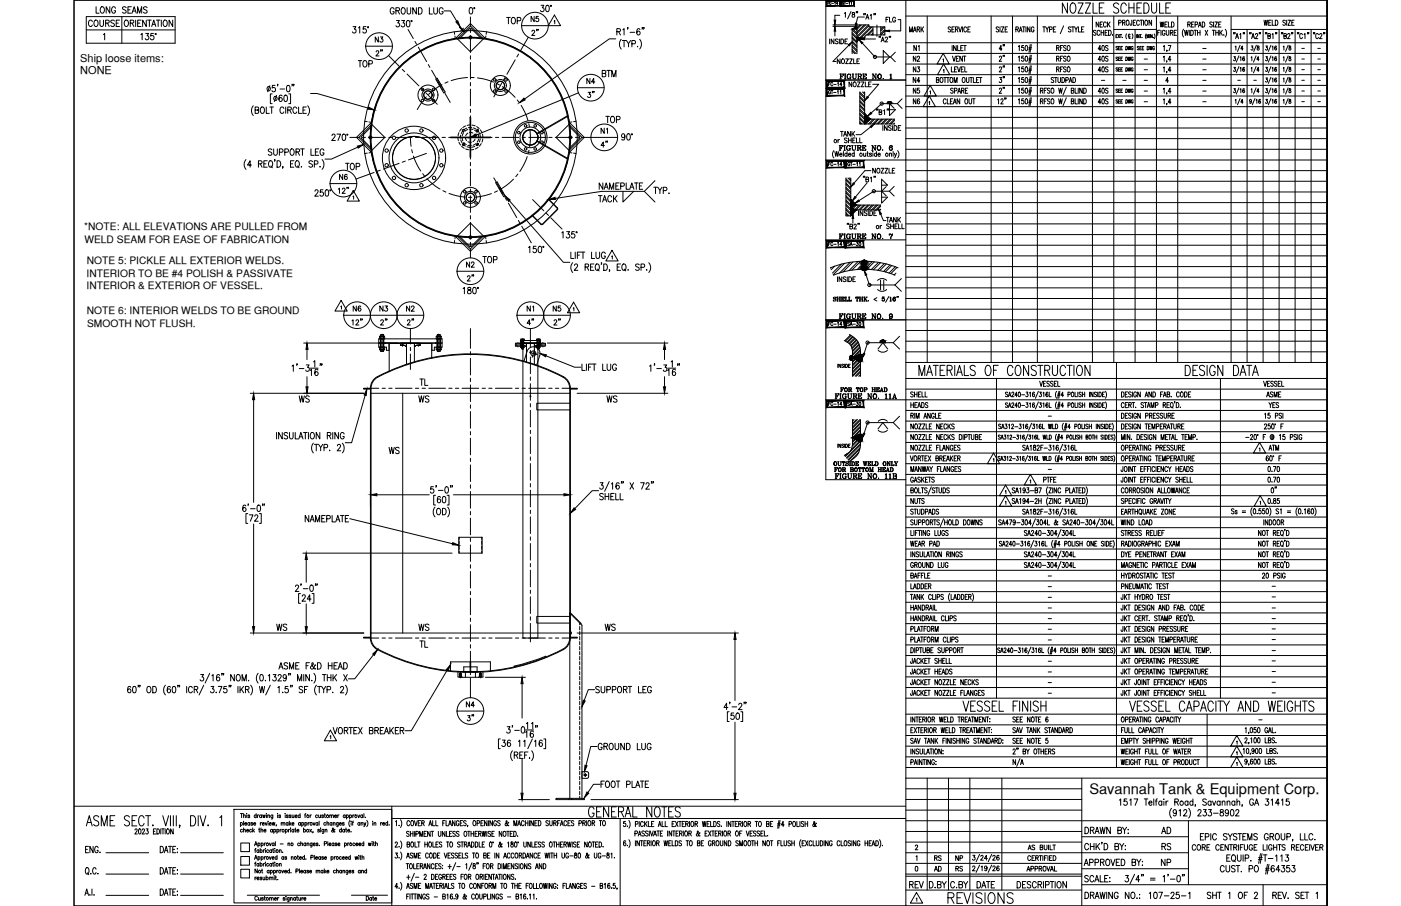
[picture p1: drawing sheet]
<svg xmlns="http://www.w3.org/2000/svg" width="432mm" height="279mm" viewBox="0 0 432 279" stroke-linecap="round" stroke-linejoin="round" font-family="sans-serif">
<defs><g id="words">
<text font-size="6.6" x="291.4" y="279.8">REVISIONS</text>
<g font-size="5.3">
<text x="26.5" y="9.5">COURSE</text>
<text x="109.4" y="21.9">TOP</text>
<text x="184.9" y="25">BTM</text>
<text x="185.9" y="39.2">TOP</text>
<text x="105.5" y="53.6">TOP</text>
<text x="183.4" y="63.5">TACK</text>
<text x="116.4" y="101.6">2&quot;</text>
<text x="84.3" y="195.8">WS</text>
<text x="128.1" y="195.8">WS</text>
<text x="185.6" y="195.8">WS</text>
<text x="279.4" y="275.2">REV</text>
</g>
<g font-size="4.9">
<text x="155.2" y="8.5">TOP</text>
<text x="163" y="12">2&quot;</text>
<text x="280.8" y="16.9">N1</text>
<text x="310.8" y="16.9" transform="rotate(-90 310.8 16.9)">4&quot;</text>
<text x="337.6" y="16.9">40S</text>
<text x="115" y="18.3">2&quot;</text>
<text x="306.9" y="20.1">2&quot;</text>
<text x="306.9" y="23.3">2&quot;</text>
<text x="179.9" y="27.2">N4</text>
<text x="280.5" y="26.8">N4</text>
<text x="306.9" y="30">2&quot;</text>
<text x="184.1" y="31.4" transform="rotate(-90 184.1 31.4)">3&quot;</text>
<text x="188.4" y="46.6" transform="rotate(-90 188.4 46.6)">4&quot;</text>
<text x="147.8" y="82.2">TOP</text>
<text x="147.1" y="87.8" transform="rotate(-90 147.1 87.8)">2&quot;</text>
<text x="107.9" y="97.4">N6</text>
<text x="116.1" y="97.4">N3</text>
<text x="124.5" y="97.4">N2</text>
<text x="161.6" y="97.4">N1</text>
<text x="169.7" y="97.4">N5</text>
<text x="128.4" y="119.9">TL</text>
<text x="91.4" y="125.2">WS</text>
<text x="128.1" y="125.2">WS</text>
<text x="186.3" y="125.2">WS</text>
<text x="390.2" y="127">YES</text>
<text x="118.9" y="141.1">WS</text>
<text x="394.8" y="153.1" transform="rotate(-90 394.8 153.1)">0&quot;</text>
<text x="128.4" y="200.7">TL</text>
<text x="182.7" y="214.8">SUPPORT LEG</text>
<text x="142.9" y="219.4">N4</text>
<text x="147.1" y="223.7" transform="rotate(-90 147.1 223.7)">3&quot;</text>
<text x="357" y="258.2">AD</text>
<text x="357.4" y="263.2">RS</text>
<text x="357" y="268.1">NP</text>
</g>
<text font-size="4.5" x="335.7" y="244.9">Savannah Tank &amp; Equipment Corp.</text>
<g font-size="4.4">
<text x="162.6" y="7.8">N5</text>
<text x="272.3" y="8.1">FLG</text>
<text x="279.4" y="10.9">MARK</text>
<text x="336.9" y="9.5">NECK</text>
<text x="356.7" y="9.5">WELD</text>
<text x="114.7" y="14.1">N3</text>
<text x="280.5" y="23.3">N3</text>
<text x="280.5" y="20.1">N2</text>
<text x="337.6" y="20.1">40S</text>
<text x="337.6" y="23.3">40S</text>
<text x="280.5" y="30">N5</text>
<text x="337.6" y="30">40S</text>
<text x="280.5" y="33.2">N6</text>
<text x="337.6" y="33.2">40S</text>
<text x="184.5" y="42.3">N1</text>
<text x="103.7" y="56.4">N6</text>
<text x="142.9" y="83.6">N2</text>
<text x="390.2" y="140.1">ATM</text>
<text x="287.2" y="269.9">AD</text>
<text x="287.2" y="266.7">RS</text>
<text x="293.5" y="266.7">NP</text>
<text x="293.9" y="269.9">RS</text>
</g>
<g font-size="3.4">
<text x="24.7" y="22.9">NONE</text>
<text x="24.7" y="19.1">Ship loose items:</text>
</g>
<g font-size="3.2">
<text x="26" y="71.1">*NOTE: ALL ELEVATIONS ARE PULLED FROM</text>
<text x="26" y="75">WELD SEAM FOR EASE OF FABRICATION</text>
<text x="26.8" y="81.5">NOTE 5: PICKLE ALL EXTERIOR WELDS.</text>
<text x="26.7" y="85.4">INTERIOR TO BE #4 POLISH &amp; PASSIVATE</text>
<text x="26.7" y="89.2">INTERIOR &amp; EXTERIOR OF VESSEL.</text>
<text x="26.8" y="96.9">NOTE 6: INTERIOR WELDS TO BE GROUND</text>
<text x="26.8" y="100.8">SMOOTH NOT FLUSH.</text>
</g>
<g font-size="2.6">
<text x="369.7" y="16.2">-</text>
<text x="400.4" y="16.2">-</text>
<text x="405.3" y="16.2">-</text>
<text x="351.7" y="19.4">-</text>
<text x="351.7" y="22.6">-</text>
<text x="369.7" y="19.4">-</text>
<text x="369.7" y="22.6">-</text>
<text x="400.4" y="19.4">-</text>
<text x="400.4" y="22.6">-</text>
<text x="405.3" y="19.4">-</text>
<text x="405.3" y="22.6">-</text>
<text x="338.7" y="26.1">-</text>
<text x="345" y="26.1">-</text>
<text x="351.7" y="26.1">-</text>
<text x="351.7" y="29.3">-</text>
<text x="369.7" y="26.1">-</text>
<text x="369.7" y="29.3">-</text>
<text x="380.6" y="26.1">-</text>
<text x="385.6" y="26.1">-</text>
<text x="400.4" y="26.1">-</text>
<text x="400.4" y="29.3">-</text>
<text x="405.3" y="26.1">-</text>
<text x="405.3" y="29.3">-</text>
<text x="351.7" y="32.5">-</text>
<text x="369.7" y="32.5">-</text>
<text x="400.4" y="32.5">-</text>
<text x="405.3" y="32.5">-</text>
<text x="322.1" y="129.5">-</text>
<text x="322.1" y="146">-</text>
<text x="322.1" y="178.9">-</text>
<text x="322.1" y="182">-</text>
<text x="322.1" y="185.6">-</text>
<text x="391.2" y="182">-</text>
<text x="391.2" y="185.2">-</text>
<text x="322.1" y="188.7">-</text>
<text x="322.1" y="191.9">-</text>
<text x="391.2" y="188.7">-</text>
<text x="391.2" y="191.9">-</text>
<text x="322.1" y="195.4">-</text>
<text x="391.2" y="195.1">-</text>
<text x="322.1" y="198.6">-</text>
<text x="391.2" y="201.8">-</text>
<text x="391.2" y="198.6">-</text>
<text x="322.1" y="208.5">-</text>
<text x="322.1" y="205.3">-</text>
<text x="391.2" y="205">-</text>
<text x="391.2" y="208.5">-</text>
<text x="322.1" y="214.8">-</text>
<text x="322.1" y="211.7">-</text>
<text x="391.2" y="211.7">-</text>
<text x="391.2" y="214.8">-</text>
<text x="387" y="223.3">-</text>
</g>
</g></defs>
<!-- layer: TEXT -->
<g fill="none" stroke="#000" stroke-width=".31">
<path d="M170.8 6.5l.2-.2v1M170.9 4.6l1.9 3.3h-3.8zM255.1 1h.3M255.5 .6h-.4v.8M255.7 12v1.5M256.1 .8a.24 .24 0 0 0-.2-.2 .24 .24 0 0 0-.2 .3v.2a.24 .24 0 0 0 .2 .3 .24 .24 0 0 0 .2-.2M256.4 1h.5M256.7 7.7h6.8M256.7 8.1h6.8M257 12v1.5l-.8-1.5v1.5M257.2 .7l.2-.1v.8M257.3 9.6v1.5"/>
<path d="M258.3 1.1h-.5l.3-.5v.8M258.3 12.2l-.3-.2-.6 .2 .2 .4 .6 .3 .1 .4-.3 .2-.6-.2M258.7 12v1.5M258.8 4.7h-1.5v1.5M258.9 18.2v1.4l-.8-1.4v1.4M259.2 12a.75 .75 0 0 1 .8 .8 .75 .75 0 0 1-.8 .7zM259.6 18.2h.1a.7 .7 0 0 1 .6 .7 .7 .7 0 0 1-.7 .7l-.3-.5zM260.1 .8a.24 .24 0 0 0-.3-.2 .24 .24 0 0 0-.2 .3v.2a.24 .24 0 0 0 .2 .3 .24 .24 0 0 0 .3-.3h-.2M260.2 .6h.4M260.3 4.1l.3-.3v1.5M260.4 .6v.8M260.4 12.7h.5"/>
<path d="M260.6 18.2h.9l-.9 1.4h.9M260.8 1h.5M261.2 12h-.8v1.5h.8M261.6 14l-4.9 5h1M261.7 .7l.1-.1v.8M261.9 18.2h.8l-.8 1.4h.8M262.3 .7l.1-.1v.8M262.3 3.6l-1.1 2.2M262.6 13.1l1.5 1.5M262.6 14.4l1.5 1.5M262.6 15.7l.8 .9M262.6 11.8l1.5 1.5"/>
<path d="M262.6 10.5l1.5 1.5M262.6 9.2l1.5 1.5M262.6 12.7l1.5 1.5M262.6 14l1.5 1.5M262.6 15.3l1.3 1.3M262.6 11.4l1.5 1.5M262.6 10.1l1.5 1.5M262.7 3.9v.4a.54 .54 0 0 1 .7 .3 .54 .54 0 0 1-.3 .7 .47 .47 0 0 1-.5-.5 .47 .47 0 0 1 .6-.4l.1-.5zM262.8 8.9l1.3 1.3M263.1 18.2v1.4h.7M263.7 8.9l.4 .5M264 3.6l-.1 .4"/>
<path d="M264.1 8.9h.1M264.1 7.7h3.7v.6h3.7M264.1 7.7v1.2h-1.5v7.7M264.1 18.9h.5M264.1 8.9v7.7M264.2 7.7h-.1M264.4 3.6l-.2 .4M264.9 18.2h-.8v1.4h.8M265 7.7l-.9 .9M265.5 7.7l-1.4 1.4M265.8 13.3l3.9 4.3h4.8M266.3 4.2l-.1 .4"/>
<path d="M266.3 12h3.5M266.3 7.7l-2.2 2.2M266.4 5.2h-2l-.5 2.1M266.7 4.2l-.1 .4M266.8 7.7l-2.7 2.7M266.8 5.9l.5-1.5 .5 1.5M267 5.4h.6M267.7 7.7l-3.6 3.5M267.8 8l-3.7 3.6h2.5v-.2l-.3 .2M268.2 4.7l.3-.3v1.5M268.4 8.3l-3.4 3.3M268.8 8.3l-3.3 3.3"/>
<path d="M269 8.3v2.5M269 8.9l-1.8 1.9M269 10.2l-.5 .6M269 9.4l-1.4 1.4M269 10.6l-.1 .2M269.4 4.2l-.1 .4M269.8 4.2l-.1 .4M271 11.2l-.1 .4M271.4 11.2l-.1 .4M271.5 8.3v2.5M271.6 12.9l.5-1.5 .4 1.5M271.8 12.4h.6"/>
<path d="M272.2 15.6l2 2-2 2zM272.7 8.3v2.5h-5.5l-.5 .1-.1 .5M272.7 9.1l-1.2 1.3M272.7 10.4l-.3 .4M272.7 9.6l-1.2 1.2M272.8 11.8l.3-.4 .4 .3-.7 1.2h.8M274.2 11.2l-.2 .4M274.5 11.2l-.1 .4M275.9 16.1l-1.4 1.5 1.4 1.5M290.6 18.4l.2-.2v1M290.7 16.5l1.9 3.2h-3.8zM290.8 19.7l1.9 3.3h-3.8z"/>
<path d="M293 8.5a.4 .4 0 0 0-.6-.2 .4 .4 0 0 0-.1 .6l.5 .2a.42 .42 0 0 1 .1 .7 .42 .42 0 0 1-.7-.2M293.4 9h.5M293.5 14v1.6M293.6 17.3l.4 1.6 .5-1.6M294.1 8.3h-.7v1.6h.7M294.5 9h.6l.1-.6-.7-.1v1.6M294.7 14v1.6l-.8-1.6v1.6M294.7 18.1h.5M294.9 9l.4 .9M295.1 14v1.6h.7M295.5 8.3l.4 1.6 .5-1.6M295.5 17.3h-.8v1.6h.8"/>
<path d="M296.1 14.8h.4M296.6 17.3v1.6l-.8-1.6v1.6M296.7 8.3v1.6M296.8 14h-.7v1.6h.7M296.9 17.3h.8M297 14h.8M297.3 17.3v1.6M297.4 14v1.6M297.9 8.7a.44 .44 0 0 0-.6-.4 .44 .44 0 0 0-.2 .6v.3a.44 .44 0 0 0 .2 .7 .44 .44 0 0 0 .6-.4M298.3 9h.4M299 8.3h-.7v1.6h.7M307.8 8.5a.39 .39 0 0 0-.6-.2 .39 .39 0 0 0-.1 .6l.5 .2a.42 .42 0 0 1 .1 .7 .42 .42 0 0 1-.7-.2"/>
<path d="M308.2 8.3v1.6M308.6 8.3h.8l-.8 1.6h.8M309.8 9h.4M310.5 8.3h-.7v1.6h.7M313.1 9h.7v-.6l-.7-.1v1.6M313.5 9l.4 .9M313.9 17.6l.3-.3v1.6M313.9 14.3l.3-.3v1.6M314.1 9.9l.5-1.6 .4 1.6M314.3 9.3h.6M315.1 8.3h.8M315.5 17.3h-.6v.7a.46 .46 0 0 1 .6 0 .46 .46 0 0 1 0 .7 .46 .46 0 0 1-.7-.1"/>
<path d="M315.5 14h-.6v.7a.45 .45 0 0 1 .6 .1 .45 .45 0 0 1 0 .6 .45 .45 0 0 1-.7-.1M315.5 8.3v1.6M316.1 17.4l.2-.1a.92 .92 0 0 1 0 1.6l-.3-.3zM316.1 14.1l.2-.1a.92 .92 0 0 1 0 1.6l-.3-.7zM316.2 8.3v1.6M317.1 18.5h.8M317.1 15.2h.8M317.1 18h.8M317.1 14.7h.8M317.4 8.3v1.6l-.7-1.6v1.6M317.5 17l-.4 2.4M317.5 13.7l-.4 2.4"/>
<path d="M317.9 17l-.4 2.4M317.9 13.7l-.4 2.4M318.7 8.7a.44 .44 0 0 0-.6-.4 .44 .44 0 0 0-.3 .6v.3a.46 .46 0 0 0 .5 .7 .46 .46 0 0 0 .4-.7h-.3M321.4 8.3h.8M321.8 8.3v1.6M322.3 8.3l.4 .7v.9M323.2 8.3l-.5 .7M323.5 9.1l.6-.1 .1-.6-.7-.1v1.6M324.7 9h.4M325.4 8.3h-.7v1.6h.7M325.6 18.1l.7-.1v-.6l-.7-.1v1.6M325.6 14.8l.7-.1v-.6l-.7-.1v1.6"/>
<path d="M326 18.1l.4 .8M326 14.8l.4 .8M326.8 18.1h.5M326.8 14.8h.5M327.6 17.3h-.8v1.6M327.6 14h-.8v1.6M327.8 8l-1 2.4M328.6 17.5l-.3-.2-.5 .2 .1 .4 .5 .2a.42 .42 0 0 1 .1 .7 .42 .42 0 0 1-.7-.1M328.6 14.3l-.3-.3-.5 .3 .1 .3 .5 .3a.42 .42 0 0 1 .1 .6 .42 .42 0 0 1-.7-.1M329 .9v3.2l-1.6-3.2v3.2M329.1 17.4l.1-.1a.83 .83 0 0 1 .6 .8 .83 .83 0 0 1-.6 .8 1.09 1.09 0 0 1-.1-1.5zM329.1 14.1l.1-.1a.83 .83 0 0 1 .6 .8 .83 .83 0 0 1-.6 .8 1.09 1.09 0 0 1-.1-1.5z"/>
<path d="M330.1 8.5a.4 .4 0 0 0-.6-.2 .4 .4 0 0 0-.1 .6l.4 .2a.43 .43 0 0 1 .2 .7 .43 .43 0 0 1-.7-.2M330.2 1.1l.3-.2a1.52 1.52 0 0 1 1 2.4 .78 .78 0 0 1-.8 .8 .78 .78 0 0 1-.8-.8l-.1-1.2zM330.3 8.3h.8M330.7 8.3v1.6M331.2 8.3l.4 .7v.9M332.1 8.3l-.5 .7M332.3 .9h1.5l-1.5 3.2h1.5M332.4 8.3v1.6h.7M333.3 9h.5M334.1 8.3h-.8v1.6h.8M334.5 .9h1.6l-1.6 3.2h1.6M336.9 .9v3.2h1.3"/>
<path d="M338.8 2.4h.9M340.3 .9h-1.5v3.2h1.5M344 11.1h.2M344.4 10.6h-.4v1M344.5 17.8a.27 .27 0 0 0-.4-.2 .27 .27 0 0 0-.1 .4l.3 .2a.28 .28 0 0 1 .1 .4 .28 .28 0 0 1-.4-.1M344.6 10.6l.5 1M344.7 18.1h.4M344.7 14.8h.4M344.8 7h.7v-.7l-.7-.1v1.6M344.8 1.4a.79 .79 0 0 0-1.1-.5 .79 .79 0 0 0-.4 1.1l1 .6a.82 .82 0 0 1 .4 1.2 .82 .82 0 0 1-1.3 .1l-.2-.3M345.1 10.6l-.5 1M345.2 10.6h.5"/>
<path d="M345.2 17.6h-.5v1.1h.5M345.2 14.3h-.5v1.1h.5M345.5 10.6v1M345.5 18.1h.3M345.5 14.8h.3M345.9 11.5h.1M346 7l.6-.1v-.6l-.6-.1v1.6M346 17.6h-.5v1.1h.5M346 14.3h-.5v1.1h.5M346.4 7l.4 .8M347 17.6a.54 .54 0 0 1 .5 .5 .54 .54 0 0 1-.5 .6zM347 14.3a.53 .53 0 0 1 .5 .5 .53 .53 0 0 1-.5 .6z"/>
<path d="M347.2 1.7a.79 .79 0 0 0-.8-.8 .79 .79 0 0 0-.8 .8l-.1 1.2a.88 .88 0 0 0 .6 1.1 .88 .88 0 0 0 1.1-.7M347.2 10.4l-.2 .7 .2 .8M347.3 6.3l.1-.1a.84 .84 0 0 1 .6 .8 .84 .84 0 0 1-.6 .8 1.12 1.12 0 0 1-.1-1.5zM347.7 17.6l.2 1.1 .2-1.1 .2 1.1 .2-1.1M347.7 14.3l.2 1.1 .2-1.1 .2 1.1 .2-1.1M347.9 2.4h1.6M347.9 .9v3.2M348 10.8v1h.4M348.3 10.8a.28 .28 0 0 0-.4-.3 .28 .28 0 0 0-.1 .4v.2a.27 .27 0 0 0 .2 .4 .27 .27 0 0 0 .3-.2M348.8 6.2v1.5l-.3 .1-.2-.5M348.9 10.4l.3 .7-.3 .8M349.2 17.8l-.1-.1a.48 .48 0 0 0-.5 .4 .48 .48 0 0 0 .5 .5l.1-.4h-.2"/>
<path d="M349.2 14.6a.3 .3 0 0 0-.3-.3 .3 .3 0 0 0-.2 .4v.3a.3 .3 0 0 0 .2 .4 .3 .3 0 0 0 .3-.4h-.2M349.3 7h.4M349.5 .9v3.2M350 6.2h-.7v1.6h.7M350.3 10.6v1M350.4 2.4h.9M351 14.5h-.5l.4 .4a.28 .28 0 0 1 .1 .4 .28 .28 0 0 1-.5-.1M351.1 10.6v1l-.5-1v1M351.2 6.6a.44 .44 0 0 0-.6-.4 .44 .44 0 0 0-.3 .6v.4a.44 .44 0 0 0 .3 .6 .44 .44 0 0 0 .6-.4M351.3 10.6h.4M351.3 14.8h.3M351.4 6.2h.7"/>
<path d="M351.5 10.6v1M351.8 6.2v1.6M351.8 14.3h-.5v1.1h.5M351.9 .9h-1.5v3.2h1.5M352 11.5h.1M352 14.8h.3M352.4 6.2v1.6M352.5 14.3h-.5v1.1h.5M352.6 .9h.7a1.9 1.9 0 0 1 0 3.2h-.7zM353.1 6.3l.1-.1a.83 .83 0 0 1 .6 .8 .83 .83 0 0 1-.6 .8 1.09 1.09 0 0 1-.1-1.5zM353.3 10.5l-.3 .6 .3 .9M353.5 11.6v-1l.3 1 .3-1v1"/>
<path d="M353.6 14.3a.53 .53 0 0 1 .5 .5 .53 .53 0 0 1-.5 .6zM354.3 14.3l.2 1.1 .2-1.1 .2 1.1 .1-1.1M354.4 10.6v1M354.9 6.2v1.6l-.8-1.6v1.6M354.9 .9v2.3a.79 .79 0 0 0 .4 .7 .79 .79 0 0 0 .9 0l.3-.7v-2.3M355.1 10.6v1l-.5-1v1M355.5 11.5h.1M355.7 10.5l.3 .6-.3 .9M355.8 14.6a.29 .29 0 0 0-.4-.3 .29 .29 0 0 0-.2 .4v.3a.3 .3 0 0 0 .3 .4 .3 .3 0 0 0 .3-.4h-.2M357.4 .9v3.2h1.4M358.5 17.6l.3-.3v1.6M358.6 14.3l.2-.3v1.6"/>
<path d="M359.3 2.4h.9M359.6 18.8l-.1 .4M359.7 15.5l-.1 .4M360.1 14h.8l-.6 1.6M360.8 .9h-1.5v3.2h1.5M360.9 18.4h-.9l.6-1.1v1.6M364.8 9a2.08 2.08 0 0 0 0 2.4M365.1 9.3l.3 1.6 .2-1.6 .3 1.6 .3-1.6M366.1 7.5h.7v-.7h-.7v1.5M366.5 7.5l.4 .8M366.5 9.3v1.6M367 9.3a.78 .78 0 0 1 .8 .8 .78 .78 0 0 1-.8 .8z"/>
<path d="M367.3 7.5h.4M368 6.8h-.7v1.5h.7M368 9.3h.8M368.3 7.6l.8-.1-.1-.7h-.7v1.5M368.4 9.3v1.6M369.1 9.3v1.6M369.1 10.1h.8M369.4 8.3l.4-1.5 .4 1.5M369.5 7.8h.6M369.9 9.3v1.6M370.5 6.8a.78 .78 0 0 1 .9 .8 .78 .78 0 0 1-.9 .7zM371.4 9.3l.8 1.6"/>
<path d="M372.2 9.3l-.8 1.6M373.6 7l-.2-.2-.5 .2 .1 .4 .6 .5-.2 .4-.5-.2M373.6 9.3h.8M374 6.8v1.5M374 9.3v1.6M374.4 6.8h.8l-.8 1.5h.8M374.7 10.1h.8M374.7 9.3v1.6M375.5 9.3v1.6M375.6 7.5h.5M375.9 9.3v1.6M376.2 10l.5 .9"/>
<path d="M376.3 6.8h-.7v1.5h.7M376.7 9.3l-.8 1.1M377.2 10.8h.1M377.6 9a1.99 1.99 0 0 1 0 2.4M380.3 17.5h.5l-.3 .4a.37 .37 0 0 1 .3 .6 .37 .37 0 0 1-.6 0M380.3 10.1l-.1 .4M380.7 10.1l-.2 .4M380.7 14.4l.2-.2v1.3M380.8 11.9l.5-1.6 .4 1.6M381 11.4h.6M381.8 17.2l-.8 2M382.1 10.6l.3-.3v1.6"/>
<path d="M382.2 17.7l.2-.2v1.2M382.2 13.9l-.8 2M383.1 15h-.7l.5-.8v1.3M383.2 10.1l-.1 .4M383.6 17.7l-.2-.2a.63 .63 0 0 0-.4 .6 .63 .63 0 0 0 .5 .6 .38 .38 0 0 0 .1-.5 .38 .38 0 0 0-.4-.2l-.2 .3M383.6 10.1l-.1 .4M385.3 10.1l-.2 .4M385.6 10.1l-.1 .4M385.6 17.7l.2-.2v1.2M385.7 14.2h.4l-.2 .5a.36 .36 0 0 1 .3 .5 .36 .36 0 0 1-.6 0M385.8 11.9l.4-1.6 .5 1.6M385.9 11.4h.6"/>
<path d="M386.9 10.7l.1-.2a.42 .42 0 0 1 .6 0 .42 .42 0 0 1-.1 .7l-.6 .7h.8M387.1 17.2l-.8 2M387.2 13.9l-.8 2M387.5 14.2v.4a.41 .41 0 0 1 .6 .4 .41 .41 0 0 1-.6 .4 .61 .61 0 0 1 .5-.9v-.3zM388 18.3h-.6l.4-.8v1.2M388.2 10.1l-.1 .4M388.5 10.1l-.1 .4M389.6 6.2l.2 1.6 .3-1.6 .3 1.6 .3-1.6M390.1 10.1l-.1 .4M390.1 17.5h.5l-.2 .4a.37 .37 0 0 1 .3 .6 .37 .37 0 0 1-.7 0M390.1 14.2h.5l-.2 .5a.37 .37 0 0 1 .3 .5 .37 .37 0 0 1-.7 0M390.4 10.1l-.1 .4"/>
<path d="M390.8 11.1l.7-.1v-.6l-.7-.1v1.6l.7-.1 .1-.4-.3-.3M391 7h.5M391.7 17.2l-.8 2M391.7 13.9l-.8 2M391.8 6.2h-.8v1.6h.8M392.1 10.6l.2-.3v1.6M392.1 17.7l.2-.2v1.2M392.1 14.4l.2-.2v1.3M392.1 6.2v1.6h.7M393.1 6.2a.79 .79 0 0 1 .8 .8 .79 .79 0 0 1-.8 .8zM393.2 10.1l-.1 .4M393.4 17.7v-.2a.58 .58 0 0 0-.5 .6 .58 .58 0 0 0 .4 .6 .38 .38 0 0 0 .2-.5 .38 .38 0 0 0-.5-.2l-.1 .3"/>
<path d="M393.4 14.4v-.2a.58 .58 0 0 0-.5 .6 .58 .58 0 0 0 .4 .6 .37 .37 0 0 0 .2-.5 .37 .37 0 0 0-.5-.2l-.1 .3M393.5 10.1l-.1 .4M395 10.1l-.1 .4M395.4 10.1l-.2 .4M395.5 17.7l.2-.2v1.2M395.5 14.4l.2-.2v1.3M395.7 11.1l.7-.1v-.6l-.7-.1v1.6l.7-.1 .1-.4-.3-.3M396.2 6.5a.4 .4 0 0 0-.6-.3 .4 .4 0 0 0-.1 .6l.4 .2a.43 .43 0 0 1 .2 .8 .43 .43 0 0 1-.7-.2M396.6 6.2v1.6M396.9 10.7v-.2a.37 .37 0 0 1 .6-.1 .37 .37 0 0 1 0 .5l-.7 1h.8M397 6.2h.7l-.7 1.6h.7M397 17.2l-.8 2"/>
<path d="M397 13.9l-.8 2M397.3 17.5v.4a.41 .41 0 0 1 .6 .4 .41 .41 0 0 1-.6 .4 .62 .62 0 0 1 .5-.9l-.1-.3zM397.3 14.2v.4a.43 .43 0 0 1 .6 .4 .43 .43 0 0 1-.4 .5 .55 .55 0 0 1-.2-.6 .55 .55 0 0 1 .5-.4v-.3zM398.1 10.1l-.1 .4M398.1 7h.5M398.5 10.1l-.1 .4M398.9 6.2h-.8v1.6h.8M400 10.1l-.2 .4M400.3 10.1l-.1 .4M401.4 10.7a.44 .44 0 0 0-.5-.4 .44 .44 0 0 0-.3 .6v.4a.44 .44 0 0 0 .3 .6 .44 .44 0 0 0 .5-.4M401.9 10.6l.3-.3v1.6M403.1 10.1l-.2 .4"/>
<path d="M403.4 10.1l-.1 .4M404.9 10.1l-.1 .4M405.2 10.1l-.1 .4M406.4 10.7a.44 .44 0 0 0-.6-.4 .44 .44 0 0 0-.3 .6v.4a.44 .44 0 0 0 .3 .6 .44 .44 0 0 0 .6-.4M406.7 10.7l.1-.2a.37 .37 0 0 1 .5-.1 .37 .37 0 0 1 .1 .5l-.7 1h.8M408 10.1l-.1 .4M408.3 10.1l-.1 .4M255.3 25.9h.4M255.9 25.4h-.6v1.1M256 28.2a.33 .33 0 0 0-.4-.3 .33 .33 0 0 0-.3 .4v.3a.33 .33 0 0 0 .4 .4 .33 .33 0 0 0 .3-.4h-.2M256.1 27.9h.6M256.4 27.9v1.1"/>
<path d="M256.7 25.7a.32 .32 0 0 0-.4-.3 .32 .32 0 0 0-.2 .4v.3a.32 .32 0 0 0 .2 .4 .32 .32 0 0 0 .4-.3M256.9 28.5h.8M257 26h.7M258.1 28.1l.2-.2v1.1M258.1 25.6l.3-.2v1.1M258.8 22.8h1.2v.5l-.1-.5M258.8 24.3h.5M258.9 28.1l.2-.2v1.1M259 22.8v1.5M259.1 22.8v1.5M259.1 23.6h.4M259.5 26.1h-.7l.5-.7v1.1"/>
<path d="M259.5 23.3v.5M260.2 24.3h.5M260.2 22.8h.5M260.5 22.8v1.5M261.6 22.8a.84 .84 0 0 0 0 1.5M261.9 23.8h.5M262.1 23.1v.2v-.5v.3l-.2-.2a.66 .66 0 0 0-.8 .7 .66 .66 0 0 0 1 .5M262.1 23.8v.5M262.5 25.3v1.5l-.8-1.5v1.5M262.6 22.8h.5M262.8 22.8v1.1l.5 .4h.3l.2-.4v-1.1M262.9 22.8v1.1l.4 .4"/>
<path d="M263.2 25.3h.1a.7 .7 0 0 1 .6 .7 .7 .7 0 0 1-.7 .7l-.3-.5zM263.6 22.8h.5M264.2 25.3h.9l-.9 1.5h.9M264.3 22.8h.9l.3 .3-.1 .4-.8 .1M264.3 24.3h.5M264.5 22.8v1.5M264.6 22.8v1.5M265 23.6l.6 .6M265 28.4v9.8h10.7M265 32.8l1.5 1.4M265 34.1l1.5 1.5M265 35.4l1.5 1.5"/>
<path d="M265 36.7l1.5 1.5M265 38l.2 .2M265 31.5l1.5 1.4M265 30.2l1.5 1.4M265 28.9l1.5 1.4M265 33.6l1.5 1.5M265 34.9l1.5 1.5M265 36.3l1.5 1.4M265 37.5l.7 .7M265 32.3l1.5 1.5M265 31l1.5 1.5M265 29.7l1.5 1.5"/>
<path d="M265 28.4l1.5 1.5M265.1 23.6l.3 .7 .2-.2M265.2 22.8l.3 .3-.3 .5M265.5 25.3h.8l-.8 1.5h.8M265.8 28.4l.7 .6M265.9 22.8h1.1v.5l-.1-.5M265.9 24.3h1.1v-.4l-.1 .4M266.1 22.8v1.5M266.1 23.6h.5M266.3 28.4l.2 .2M266.5 28.4v9.8M266.5 36.7h9.2l-1.5 1.5"/>
<path d="M266.5 36.7v.1M266.6 23.3v.5M266.7 25.3v1.5h.7M267 36.7l-.5 .5M267.7 26h.5M267.8 36.7l-1.3 1.4M268.3 36.7l-1.5 1.5M268.4 39.1l-3.1 2.4h-1.5M268.5 25.3h-.8v1.5h.8M268.8 24.3h.5M268.8 22.8h.3l.9 1.4M269 26h1.8l-3.4 3.9"/>
<path d="M269 22.8v1.5M269.1 36.7l-1.4 1.5M269.6 36.7l-1.5 1.5M269.7 22.8h.5M270 22.8v1.5l-.9-1.3M270.2 33.7l-.1 .3M270.4 36.7l-1.4 1.5M270.6 33.7l-.1 .3M270.9 36.7l-1.5 1.5M271 34.6l.7-.1v-.5l-.7-.1v1.4l.7-.1v-.5l-.2-.1M271 22.8a.68 .68 0 0 0-.5 1 .68 .68 0 0 0 1.1 .2 .67 .67 0 0 0 0-1 .67 .67 0 0 0-.9 0 .67 .67 0 0 0 0 1l.3 .3M271.2 22.8a.85 .85 0 0 1 0 1.5"/>
<path d="M271.7 36.7l-1.4 1.5M272.1 38.7v1.5M272.2 24.2h.1M272.2 36.7l-1.5 1.5M272.3 34.2l.3-.3v1.4M273.1 36.7l-1.5 1.5M273.4 38.7v1.5l-.8-1.5v1.5M273.5 32a.65 .65 0 0 1 .6-.7 .65 .65 0 0 1 .7 .7M273.5 36.7l-1.5 1.5M273.5 33.7l-.1 .3M273.9 33.7l-.1 .3M274.3 23.1l.3-.3v1.5"/>
<path d="M274.3 24.3h.6M274.4 36.7l-1.5 1.5M274.5 22.9v1.4M274.7 38.9l-.3-.2-.6 .2 .9 .9-.3 .4-.6-.2M274.8 36.7l-1.5 1.5M275.1 38.7v1.5M275.6 38.7a.75 .75 0 0 1 .8 .8 .75 .75 0 0 1-.8 .7zM275.6 33.4l-1.4-1.4v3.7l1.8-1.9h-1.8M275.7 38l-.2 .2M275.7 37.1l-1.1 1.1M276.5 32h-4.7l-3.3 2.8M276.8 39.4h.5"/>
<path d="M277.6 38.7h-.8v1.5h.8M278 30.5l-1.5 1.5 1.5 1.4M286.3 31.5l.2-.2v1M286.4 29.6l1.9 3.3h-3.8zM286.6 28.2l.2-.2v1M286.7 26.3l1.9 3.3h-3.8zM288.6 24.6h.7v-.6l-.7-.1v1.6l.7-.2v-.5l-.2-.2M290 24l.1-.1a.76 .76 0 0 1 .6 .8 .76 .76 0 0 1-.7 .7l-.3-.5zM290.7 21.6l.2-.2v1M290.9 23.9h.8M291.3 23.9v1.6M291.6 30.8a.44 .44 0 0 0-.6-.3 .44 .44 0 0 0-.3 .6v.4a.44 .44 0 0 0 .3 .5 .44 .44 0 0 0 .6-.3"/>
<path d="M291.8 23.9h.7M292 30.5v1.5h.6M292.2 23.9v1.6M292.9 31.2h.5M293 24l.1-.1a.76 .76 0 0 1 .6 .8 .76 .76 0 0 1-.7 .7l-.2-.5zM293.2 20.6v1.6h.7M293.6 30.5h-.7v1.5h.7M293.8 27.4a.4 .4 0 0 0-.6-.2 .4 .4 0 0 0-.1 .6l.4 .2a.43 .43 0 0 1 .2 .7 .43 .43 0 0 1-.7-.2M293.8 32l.5-1.5 .4 1.5M294 31.5h.6M294.1 25.5v-1.6l.4 1.6 .5-1.6v1.6M294.2 28l.6-.1v-.6l-.6-.1v1.6"/>
<path d="M294.2 21.4h.4M294.9 20.6h-.7v1.6h.7M295.1 20.6l.5 1.6 .4-1.6M295.2 28.8l.4-1.6 .5 1.6M295.3 28.2h.6M295.8 30.5v1.5l-.8-1.5v1.5M296.3 21.4h.4M296.4 27.9h.6l.1-.6-.7-.1v1.6M296.8 27.9l.3 .9M296.8 24l.1-.1a.76 .76 0 0 1 .6 .8 .76 .76 0 0 1-.7 .7l-.3-.5zM297 20.6h-.7v1.6h.7M297.3 20.6v1.6h.7"/>
<path d="M297.5 27.9h.5M297.6 30.5h.1a.83 .83 0 0 1 .6 .8 .83 .83 0 0 1-.6 .7 1.08 1.08 0 0 1-.1-1.5zM297.9 23.9v1.4l.3 .2 .4-.2v-1.4M298.3 27.2h-.8v1.6h.8M298.7 30.5v1.1l.3 .4 .5-.4v-1.1M298.9 23.9h.8M299.3 23.9v1.6M299.7 30.5h.8M300 23.9v1.6h.7M300.1 30.5v1.5M300.9 24.6h.5M301.7 23.9h-.8v1.6h.8"/>
<path d="M301.9 23.9h.7M302.2 23.9v1.6M307.5 30.8l.3-.3v1.5M308.1 23.9h.6l-.3 .6a.46 .46 0 0 1 .3 .7 .46 .46 0 0 1-.7 0M308.5 30.8v-.2a.36 .36 0 0 1 .6 0 .36 .36 0 0 1 0 .5l-.7 .9h.8M313.9 20.9l.3-.3v1.6M313.9 24.2l.3-.3v1.6M313.9 27.5l.3-.3v1.6M313.9 30.8l.3-.3v1.5M315.5 20.6h-.6v.7a.45 .45 0 0 1 .6 0 .45 .45 0 0 1 0 .7 .45 .45 0 0 1-.7-.1M315.5 23.9h-.6v.7a.45 .45 0 0 1 .6 0 .45 .45 0 0 1 0 .7 .45 .45 0 0 1-.7-.1M315.5 27.2h-.6v.7a.45 .45 0 0 1 .6 0 .45 .45 0 0 1 0 .6 .45 .45 0 0 1-.7-.1"/>
<path d="M315.5 30.5h-.6v.6a.46 .46 0 0 1 .6 .1 .46 .46 0 0 1 0 .6 .46 .46 0 0 1-.7 0M316.1 20.7l.2-.1a.91 .91 0 0 1 0 1.6l-.3-.3zM316.1 24l.2-.1a.91 .91 0 0 1 0 1.6l-.3-.3zM316.1 27.3l.2-.1a.92 .92 0 0 1 0 1.6l-.3-.7zM316.1 30.5h.2a.92 .92 0 0 1 0 1.5l-.3-.2zM317.1 21.7h.8M317.1 25h.8M317.1 28.3h.8M317.1 31.6h.8M317.1 27.9h.8M317.1 21.3h.8M317.1 24.6h.8"/>
<path d="M317.1 31.1h.8M317.5 20.3l-.4 2.4M317.5 23.6l-.4 2.4M317.5 26.9l-.4 2.4M317.5 30.2l-.4 2.4M317.9 20.3l-.4 2.4M317.9 23.6l-.4 2.4M317.9 26.9l-.4 2.4M317.9 30.2l-.4 2.4M320.7 27.9h.6l.1-.6-.7-.1v1.6M320.7 31.2l.6-.1v-.6h-.6v1.5M321.1 27.9l.3 .9"/>
<path d="M321.1 31.2l.3 .8M321.8 27.9h.5M321.8 31.2h.5M322.6 27.2h-.8v1.6M322.6 30.5h-.8v1.5M323.6 27.4a.4 .4 0 0 0-.6-.2 .4 .4 0 0 0-.1 .6l.5 .2a.43 .43 0 0 1 .1 .7 .43 .43 0 0 1-.7-.2M323.6 30.7a.4 .4 0 0 0-.6-.2 .4 .4 0 0 0-.1 .6l.5 .2a.43 .43 0 0 1 .1 .7 .43 .43 0 0 1-.7-.2M324.1 27.3l.2-.1a.84 .84 0 0 1 .5 .8 .84 .84 0 0 1-.5 .8 1.12 1.12 0 0 1-.2-1.5zM324.1 30.5h.2a.84 .84 0 0 1 .5 .8 .84 .84 0 0 1-.5 .7 1.11 1.11 0 0 1-.2-1.5zM324.8 24.1l-.3-.2-.5 .2v.3l.5 .3a.43 .43 0 0 1 .2 .7 .43 .43 0 0 1-.7-.1M325 23.9h.8M325.4 23.9v1.6"/>
<path d="M325.6 21.4l.7-.1v-.6l-.7-.1v1.6M326 21.4l.4 .8M326.1 23.9v1.4l.3 .2 .4-.2 .1-1.4M326.3 27.2l.3 1.6 .3-1.6 .2 1.6 .3-1.6M326.3 30.5l.3 1.5 .3-1.5 .2 1.5 .3-1.5M326.8 21.4h.5M327.3 23.9a.78 .78 0 0 1 .8 .8 .78 .78 0 0 1-.8 .8zM327.6 20.6h-.8v1.6M328.5 24.7l.7-.1v-.6l-.7-.1v1.6M328.6 20.8l-.3-.2-.5 .2 .1 .4 .6 .4v.5l-.4 .1-.3-.3M328.7 26.9l-1.1 2.4M328.7 30.2l-1.1 2.4"/>
<path d="M329.1 20.7l.1-.1a.76 .76 0 0 1 .7 .8 .76 .76 0 0 1-.8 .7l-.2-.5zM329.5 25.5l.4-1.6 .5 1.6M329.7 25h.5M330.2 27.9h.7v-.6l-.7-.1v1.6l.7-.2v-.5l-.2-.2M330.2 31.2l.7-.1v-.6h-.7v1.5l.7-.1v-.5l-.2-.2M330.7 23.9a.78 .78 0 0 1 .8 .8 .78 .78 0 0 1-.8 .8zM331.4 27.2v1.6h.6M331.4 30.5v1.5h.6M332.3 27.2v1.6M332.3 30.5v1.5M333.6 27.2v1.6l-.8-1.6v1.6M333.6 30.5v1.5l-.8-1.5v1.5"/>
<path d="M334 27.2a.79 .79 0 0 1 .8 .8 .79 .79 0 0 1-.8 .8zM334 30.5a.79 .79 0 0 1 .8 .8 .79 .79 0 0 1-.8 .7zM344.5 21h-.5l.3 .4a.28 .28 0 0 1 .1 .5 .28 .28 0 0 1-.4-.1M344.5 27.6h-.5l.4 .5a.27 .27 0 0 1 0 .4 .27 .27 0 0 1-.4-.1M344.5 30.9h-.5l.4 .4a.28 .28 0 0 1 0 .5 .28 .28 0 0 1-.4-.1M344.7 21.4h.4M344.7 28h.4M344.7 31.2h.4M345.2 20.9h-.5v1h.5M345.2 27.5h-.5v1h.5M345.2 30.8h-.5v1h.5M345.5 21.4h.3"/>
<path d="M345.5 28h.3M345.5 31.2h.3M346 20.9h-.5v1h.5M346 27.5h-.5v1h.5M346 30.8h-.5v1h.5M347 20.9a.53 .53 0 0 1 .5 .5 .53 .53 0 0 1-.5 .5zM347 27.5a.53 .53 0 0 1 .5 .5 .53 .53 0 0 1-.5 .5zM347 30.8a.53 .53 0 0 1 .5 .5 .53 .53 0 0 1-.5 .5zM347.7 20.9l.2 1 .2-1 .2 1 .2-1M347.7 27.5l.2 1 .2-1 .2 1 .2-1M347.7 30.8l.2 1 .2-1 .2 1 .2-1M349.2 21.1a.3 .3 0 0 0-.3-.2 .3 .3 0 0 0-.2 .4v.2a.3 .3 0 0 0 .2 .5 .3 .3 0 0 0 .3-.5h-.2"/>
<path d="M349.2 27.7a.3 .3 0 0 0-.3-.2 .3 .3 0 0 0-.2 .4v.2a.3 .3 0 0 0 .2 .4 .3 .3 0 0 0 .3-.4h-.2M349.2 31l-.2-.2a.5 .5 0 0 0-.4 .5 .5 .5 0 0 0 .5 .5l.1-.4h-.2M358.5 20.9l.3-.3v1.6M358.5 27.5l.3-.3v1.6M358.5 30.8l.3-.3v1.5M359.6 22.1l-.1 .4M359.6 28.7l-.1 .4M359.6 32l-.1 .3M360.1 25h-.8l.6-1.1v1.6M360.9 21.7h-.9l.6-1.1v1.6M360.9 28.2h-.9l.6-1v1.6M360.9 31.5h-.9l.6-1v1.5"/>
<path d="M380.3 20.8h.5l-.3 .5a.36 .36 0 0 1 .3 .5 .36 .36 0 0 1-.6 0M380.3 27.3h.5l-.3 .5a.37 .37 0 0 1 .3 .6 .37 .37 0 0 1-.6 0M380.7 30.9l.2-.3v1.3M381.8 20.5l-.8 2M381.8 27.1l-.8 1.9M382.2 21l.2-.2v1.2M382.2 27.6l.2-.3v1.3M382.2 30.4l-.8 1.9M383.1 31.5h-.7l.5-.9v1.3M383.6 21l-.2-.2a.63 .63 0 0 0-.4 .6 .63 .63 0 0 0 .5 .6 .37 .37 0 0 0 .1-.5 .37 .37 0 0 0-.4-.2l-.2 .3M383.6 27.5l-.1-.1a.63 .63 0 0 0-.6 .5 .63 .63 0 0 0 .4 .7 .37 .37 0 0 0 .3-.4 .37 .37 0 0 0-.4-.3l-.2 .3M385.6 21l.2-.2v1.2"/>
<path d="M385.6 27.6l.2-.3v1.3M385.7 31.1l-.1 .2a.33 .33 0 0 1-.5-.3 .33 .33 0 0 1 .6-.2l-.1 1-.5-.1M386.8 30.4l-.8 1.9M387.1 30.9l.3-.3v1.3M387.1 20.5l-.8 2M387.1 27.1l-.8 1.9M388 21.6h-.6l.4-.8v1.2M388 28.2h-.6l.4-.9v1.3M388.5 30.8l-.2-.2a.63 .63 0 0 0-.4 .7 .63 .63 0 0 0 .5 .5 .38 .38 0 0 0 .1-.4 .38 .38 0 0 0-.4-.2l-.1 .3M390.1 24h.5l-.2 .5a.36 .36 0 0 1 .3 .6 .36 .36 0 0 1-.7 0M390.1 20.8h.5l-.2 .5a.36 .36 0 0 1 .3 .5 .36 .36 0 0 1-.7 0M390.1 27.3h.5l-.2 .5a.37 .37 0 0 1 .3 .6 .37 .37 0 0 1-.7 0"/>
<path d="M390.1 30.6h.5l-.2 .5a.36 .36 0 0 1 .3 .6 .36 .36 0 0 1-.7-.1M391.7 23.8l-.8 1.9M391.7 20.5l-.8 2M391.7 27.1l-.8 1.9M391.7 30.4l-.8 1.9M392.1 24.3l.2-.3v1.3M392.1 21l.2-.2v1.2M392.1 27.6l.2-.3v1.3M392.1 30.9l.2-.3v1.3M393.4 24.2v-.1a.58 .58 0 0 0-.5 .6 .58 .58 0 0 0 .4 .6 .37 .37 0 0 0 .2-.5 .37 .37 0 0 0-.5-.2l-.1 .3M393.4 21v-.2a.58 .58 0 0 0-.5 .6 .58 .58 0 0 0 .4 .6 .37 .37 0 0 0 .2-.5 .37 .37 0 0 0-.5-.2l-.1 .3M393.4 27.5v-.1a.58 .58 0 0 0-.5 .5 .58 .58 0 0 0 .4 .6 .37 .37 0 0 0 .2-.4 .37 .37 0 0 0-.5-.2l-.1 .3"/>
<path d="M393.4 30.8l-.1-.2a.62 .62 0 0 0-.5 .7 .62 .62 0 0 0 .5 .5 .38 .38 0 0 0 .2-.4 .38 .38 0 0 0-.5-.2l-.1 .3M395.5 21l.2-.2v1.2M395.5 24.3l.2-.3v1.3M395.5 27.6l.2-.3v1.3M395.5 30.9l.2-.3v1.3M397 20.5l-.8 2M397 23.8l-.8 1.9M397 27.1l-.8 1.9M397 30.4l-.8 1.9M397.3 20.8v.4a.43 .43 0 0 1 .6 .3 .43 .43 0 0 1-.4 .5 .46 .46 0 0 1-.2-.5 .46 .46 0 0 1 .5-.3v-.4zM397.3 24.1v.4a.43 .43 0 0 1 .6 .3 .43 .43 0 0 1-.4 .5 .54 .54 0 0 1-.2-.6 .54 .54 0 0 1 .5-.3v-.3zM397.3 27.4v.3a.43 .43 0 0 1 .6 .4 .43 .43 0 0 1-.4 .5 .55 .55 0 0 1-.2-.6 .55 .55 0 0 1 .5-.4v-.2z"/>
<path d="M397.3 30.7v.4a.42 .42 0 0 1 .6 .3 .42 .42 0 0 1-.4 .5 .45 .45 0 0 1-.2-.6 .45 .45 0 0 1 .5-.2v-.4zM108.9 58.7l1.9 3.3h-3.8zM255.3 50.6h.4M255.9 50.1h-.6v1M256.7 50.3a.32 .32 0 0 0-.4-.2 .32 .32 0 0 0-.2 .4v.2a.32 .32 0 0 0 .2 .4 .32 .32 0 0 0 .4-.2M257 50.7h.7M257 46.5a1.68 1.68 0 0 0 0 2.2M257.3 46.7l.3 1.5 .3-1.5 .3 1.5 .3-1.5M258.1 50.3l.3-.2v1M258.3 43v1M258.7 44.9h1.1v.4l-.1-.4M258.7 46.4h.4"/>
<path d="M258.8 43l-.5 .5M258.8 47.6h.7v-.2a.42 .42 0 0 0-.6 .1 .42 .42 0 0 0 0 .5 .42 .42 0 0 0 .6 0M258.9 44.9v1.5M258.9 45.6h.5M259 40.5h.9M259.4 45.3v.6M259.5 40.5v1.5M259.5 50.8h-.7l.5-.7v1M259.9 46.7v1.5M260 42l.5-1.5 .5 1.5M260.1 46.4h.5M260.1 44.9h.5"/>
<path d="M260.2 41.5h.6M260.3 44.9v1.5M260.4 44.9v1.5M260.7 54.9v11.7h1.5v-11.7M260.7 59.5l1.5 1.5M260.7 58.2l1.5 1.5M260.7 56.9l1.5 1.5M260.7 55.6l1.5 1.4M260.7 59.1l1.5 1.4M260.7 57.8l1.5 1.4M260.7 56.5l1.5 1.4M260.7 55.1l1.5 1.5"/>
<path d="M261.1 47.4a.42 .42 0 0 0-.6 0 .42 .42 0 0 0 0 .6 .42 .42 0 0 0 .6 0M261.1 46.7v1.5M261.1 42.8l-.3-.3-.6 .3 .2 .3 .6 .4 .1 .3-.3 .2-.6-.2M261.3 54.9l.9 .9M261.4 44.9a.84 .84 0 0 0 0 1.5M261.5 47.6h.7l-.1-.2a.42 .42 0 0 0-.5 .1 .42 .42 0 0 0 0 .5 .42 .42 0 0 0 .6 0M261.5 42.5v1.5M261.5 43.2h.8M261.7 45.8h.5M261.7 54.9l.5 .4M261.9 45.1l.1 .2v-.4l-.1 .2-.1-.1a.66 .66 0 0 0-.9 .7 .66 .66 0 0 0 1 .4M261.9 50.3a.33 .33 0 0 0-.4-.2 .33 .33 0 0 0-.2 .4v.2a.33 .33 0 0 0 .3 .4 .33 .33 0 0 0 .3-.4h-.2"/>
<path d="M261.9 45.8v.6M262 45.8v.6M262.1 50.1h.6M262.1 40.5v1.5l-.8-1.5v1.5M262.3 42.5v1.5M262.4 50.1v1M262.5 44.9h.5M262.6 40.5v1.5M262.7 44.9v1l.4 .5 .5-.3 .1-1.2M262.7 44.9v1l.4 .5M262.8 43.2h.5M262.9 41.2l.5 .8"/>
<path d="M262.9 50.7h.7M263.3 47.4a.42 .42 0 0 0-.6 0 .42 .42 0 0 0 0 .6 .42 .42 0 0 0 .6 0M263.3 46.7v1.5M263.4 40.5l-.8 1M263.4 44.9h.5M263.6 42.5h-.8v1.5h.8M264 42.5v1.5h.7M264 50.3l.2-.2v1M264.2 44.9h.8l.3 .3-.1 .3-.8 .1M264.2 46.4h.4M264.4 44.9v1.5M264.8 45.6l.6 .6"/>
<path d="M264.9 50.3l.2-.2v1M264.9 45.7l.2 .6 .3-.2M265 42.5v1.5h.7M265 44.9l.3 .3-.3 .4M265.7 44.9h1.1v.4v-.4M265.7 46.4h1.1v-.5v.5M265.9 44.9v1.5M266 45.6h.4M266 44.9v1.5M266.2 47.2v1h.3l.3-.3M266.2 54.4l-.2 .3M266.4 45.3v.6"/>
<path d="M266.5 54.4l-.1 .3M266.8 47.2v1M266.9 55.3l.7-.1 .1-.5-.8-.1v1.5l.8-.2v-.4l-.3-.2M267.2 47.2h.4M267.3 56.4l-4.6 5.5M267.4 46.7v1.2l.3 .3M268.3 54.9l.3-.3v1.5M268.4 52.6h-1.8l-3.4 3.9M268.6 47.4l-.2-.2-.4 .2 .6 .4v.4l-.6-.2M268.7 46.4h.4M268.7 44.9h.2M268.9 44.9v1.5"/>
<path d="M268.9 44.9l.9 1.3M269 46.8h.1M269 47.3v.9M269.5 54.4l-.2 .3M269.6 44.9h.4M269.8 44.9v1.5l-.9-1.4M269.8 51.9v1.5l-.8-1.5v1.5M269.8 54.4l-.1 .3M270.2 47.4a.42 .42 0 0 0-.6 0 .42 .42 0 0 0 0 .6 .42 .42 0 0 0 .6 0M270.2 46.7v1.5M270.5 52a.67 .67 0 0 1 .7 .6 .67 .67 0 0 1-.7 .7l-.3-.5zM270.6 47.6h.7v-.2a.42 .42 0 0 0-.6 .1 .42 .42 0 0 0 0 .5 .42 .42 0 0 0 .6 0"/>
<path d="M270.8 44.9a.68 .68 0 0 0-.5 .9 .68 .68 0 0 0 1.1 .2 .63 .63 0 0 0 0-.8 .63 .63 0 0 0-.8-.1l-.1 .9 .3 .4M271 44.9a.85 .85 0 0 1 0 1.5M271.5 51.9h.9l-.9 1.5h.9M271.7 57.1h1.9l-1.9-1.8v3.7M271.7 59v3.7l1.9-1.9h-1.9M271.7 59l1.5 1.4M272 46.2h.1M272.8 51.9h.8l-.8 1.5h.8M273.2 57.5l-1.5 1.5M274 51.9v1.5h.7M274.1 59l1.5 1.5M274.1 59h-4.8l-7.1 4.5"/>
<path d="M274.1 47.5l.3-.3 .3 .1 .1 .9M274.1 47.2v1M274.6 44.9a.89 .89 0 0 0-.1 1.5M274.6 45.4l.4 .5-.4 .5M274.9 45.1l-.1-.2a.71 .71 0 0 0-.7 .7 .71 .71 0 0 0 .7 .7 .46 .46 0 0 0 0-.8 .46 .46 0 0 0-.6 .4M275 52.6h.5M275.3 46.7v1.5M275.6 57.5l-1.5 1.5M275.6 47.2l.4 1 .4-1M275.8 51.9h-.8v1.5h.8M276 48.2l-.4 .5M276.6 46.5a1.68 1.68 0 0 1 0 2.2"/>
<path d="M108.8 60.6l.2-.2v1M188.5 79.1l.2-.2v1M188.6 77.2l1.9 3.3h-3.8zM255.3 75.2h.4M255.9 74.7h-.6v1.1M256.7 75a.32 .32 0 0 0-.4-.3 .32 .32 0 0 0-.2 .4v.3a.32 .32 0 0 0 .2 .4 .32 .32 0 0 0 .4-.3M257 75.3h.7M258.1 74.9l.3-.2v1.1M258.7 72.2h1.1v.4l-.1-.4M258.7 73.6h.4M258.9 72.2v1.4M258.9 72.9h.5"/>
<path d="M259.4 72.6v.5M259.5 75.4h-.7l.5-.7v1.1M260.1 73.6h.5M260.1 72.2h.5M260.3 72.2v1.4M260.4 72.2v1.4M260.7 60.8l1.5 1.5M260.7 62.1l1.5 1.5M260.7 63.4l1.5 1.5M260.7 64.7l1.5 1.5M260.7 66l.6 .6M260.7 60.4l1.5 1.4"/>
<path d="M260.7 61.7l1.5 1.5M260.7 63l1.5 1.5M260.7 64.3l1.5 1.5M260.7 65.6l1 1M261.2 68.9l-.1 .4M261.4 72.2a.82 .82 0 0 0 0 1.4M261.6 68.9l-.1 .4M261.7 73.1h.5M261.8 74.9l-.5-.1v.3l.5 .5h-.6M261.9 72.4l.1 .2v-.4l-.1 .2-.1-.2a.67 .67 0 0 0-.9 .7 .67 .67 0 0 0 1 .5M261.9 73.1v.5M261.9 69.8h.8v-.5l-.8-.2v1.5l.8-.1 .1-.4-.3-.3"/>
<path d="M262 75.8l.3-1.1 .4 1.1M262 73.1v.5M262.1 75.4h.4M262.2 64.7h9.2M262.2 63.2h9.2M262.2 63.2v.1M262.5 72.2h.5M262.7 72.2v1l.4 .4 .5-.2 .1-1.2M262.7 63.2l-.5 .5M262.7 72.2v1l.4 .4M262.9 75.3h.7M262.9 67.4v1.4"/>
<path d="M263.2 69.5l.2-.4 .5 .3-.8 1.2h.9M263.4 72.2h.5M263.5 63.2l-1.3 1.4M264 74.7h.5l-.3 .4a.32 .32 0 0 1 .3 .5 .32 .32 0 0 1-.6 0M264 63.2l-1.5 1.5M264.2 72.2h.8l.3 .2-.1 .4-.8 .1M264.2 73.6h.4M264.4 72.2v1.4M264.5 68.9l-.1 .4M264.6 65v1.5M264.8 72.9l.6 .6M264.9 63.2l-1.5 1.5"/>
<path d="M264.9 74.8a.47 .47 0 0 1 .4 .4 .47 .47 0 0 1-.4 .5zM264.9 68.9l-.1 .4M264.9 72.9l.2 .7 .3-.2M265 72.2l.3 .2-.3 .5M265.3 63.2l-1.5 1.5M265.7 72.2h1.1v.4v-.4M265.7 73.6h1.1v-.4v.4M265.9 72.2v1.4M265.9 65v1.5l-.8-1.5v1.5M266 72.2v1.4M266 72.9h.4M266.2 63.2l-1.5 1.5"/>
<path d="M266.4 72.6v.5M266.6 63.2l-1.5 1.5M267.2 65.2l-.7-.1-.1 .4 .7 .4 .1 .4-.3 .2-.5-.2M267.5 63.2l-1.5 1.5M267.6 65v1.5M267.9 63.2l-1.5 1.5M268.1 65a.75 .75 0 0 1 .8 .7 .75 .75 0 0 1-.8 .8zM268.7 73.6h.4M268.7 72.2h.2M268.8 63.2l-1.5 1.5M268.9 72.2v1.4M268.9 72.2l.9 1.3"/>
<path d="M269.2 63.2l-1.5 1.5M269.3 65.7h.5M269.6 72.2h.4M269.8 72.2v1.4l-.9-1.3M270.1 63.2l-1.5 1.5M270.1 65h-.8v1.5h.8M270.5 63.2l-1.5 1.5M270.8 72.2a.67 .67 0 0 0-.5 .9 .67 .67 0 0 0 1.1 .2 .62 .62 0 0 0 0-.9 .62 .62 0 0 0-.8 0l-.1 .9 .3 .3M271 72.2a.84 .84 0 0 1 0 1.4M271.3 69.5v1M271.4 63.2l-1.5 1.5M271.4 66.1l.9 1.9h.8"/>
<path d="M271.4 64.5l-.2 .2M271.4 63.6l-1.1 1.1M271.8 69.5l-.5 .5M272 73.5h.1M273.2 67h.8M273.6 67v1.5M274.1 69.3l-.7-.2-.1 .4 .7 .5 .1 .3-.3 .2-.5-.2M274.1 72.4l.2-.2 .5 .2 .3-.2-.5 1.4v-.5l.4-.5M274.1 72.2v.4M274.1 68.5l.5-1.5 .5 1.5M274.2 72.3l.6 .1M274.3 68h.6"/>
<path d="M274.5 69v1.5M274.5 69.7h.9M275.4 69v1.5M275.8 69.7h.5M276.2 67v1.5l-.8-1.5v1.5M276.6 69h-.8v1.5h.8M276.7 67v1.5M277 69v1.5h.7M277 67.7l.6 .8M277.6 67l-.9 1M278 69v1.5h.7M105 94.5l.2-.2v1"/>
<path d="M105.1 92.6l1.9 3.3h-3.8zM176.7 95.1l.2-.2v1M176.8 93.2l1.9 3.3h-3.8zM255.3 99.9h.4M255.9 99.4h-.6v1M255.9 82.6a25.3 25.3 0 0 1 9.8-2l.7-.4 .6 .4a25.3 25.3 0 0 1 9.8 2M256 82.6l-.1 .1M256.7 99.6a.32 .32 0 0 0-.4-.2 .32 .32 0 0 0-.2 .4v.2a.32 .32 0 0 0 .2 .4 .32 .32 0 0 0 .4-.2M256.9 91.9l.6 .4a.39 .39 0 0 1-.1 .6 .39 .39 0 0 1-.5-.4v.3v-.1M256.9 84.9a22.8 22.8 0 0 1 8.8-1.8l.7 .3 .6-.3a22.8 22.8 0 0 1 8.9 1.8M257 100h.7M257.2 82.1l-1 1.1"/>
<path d="M257.6 91.8v-.2v.4a.36 .36 0 0 0-.4-.4 .36 .36 0 0 0-.2 .5l.6 .3M257.9 91.6h.4M257.9 92.8h.4M258.1 91.6v1.2M258.1 85.4v1.4M258.1 99.6l.3-.2v1M258.2 91.6v1.2M258.2 92.2h.6M258.7 96.8h1.1v.4l-.1-.4M258.7 98.3h.4M258.7 91.6h.4M258.7 92.8h.4"/>
<path d="M258.8 91.6v1.2M258.9 96.8v1.5M258.9 91.6v1.2M258.9 97.5h.5M259.3 81.5l-2.7 2.7M259.3 91.6h.9v.4v-.4M259.3 92.8h.9v-.3v.3M259.4 97.2v.6M259.4 85.4v1.4l-.8-1.4v1.4M259.5 91.6v1.2M259.5 92.2h.4M259.9 92v.4"/>
<path d="M260.1 98.3h.5M260.1 96.8h.5M260.3 81.2l-3.5 3.5M260.3 96.8v1.5M260.4 96.8v1.5M260.5 92.8h.9v-.3l-.1 .3M260.5 91.6h.4M260.7 91.6v1.2M260.7 85.6l-.3-.2-.5 .2 .1 .3 .7 .5-.3 .4-.5-.2M261.1 85.4v1.4M261.4 96.8a.84 .84 0 0 0 0 1.5M261.5 92.8h.9v-.3l-.1 .3"/>
<path d="M261.5 91.6h.4M261.6 85.4a.75 .75 0 0 1 .9 .7 .75 .75 0 0 1-.9 .7zM261.7 97.7h.5M261.7 91.6v1.2M261.8 91.6v1.2M261.8 99.5h-.6l.6 .5-.1 .4-.5-.1M261.9 97l.1 .2v-.4l-.1 .2a.64 .64 0 0 0-1 .5 .64 .64 0 0 0 1 .6M261.9 97.7v.6M262 97.7v.6M262 80.9l-3.3 3.3M262.5 96.8h.5M262.7 96.8v1.1l.4 .4 .5-.2 .1-1.3"/>
<path d="M262.7 96.8v1.1l.4 .4M262.9 100h.7M262.9 86.1h.4M262.9 80.8l-3.1 3.1M263.4 96.8h.5M263.6 85.4h-.7v1.4h.7M263.8 91.6v.4v-.4h.8v.4v-.4M264 99.4h.5l-.3 .4a.31 .31 0 0 1 .3 .5 .31 .31 0 0 1-.6-.1M264 92.8h.4M264.2 96.8h.8l.3 .3-.1 .3-.8 .1M264.2 91.6v1.2M264.2 98.3h.4"/>
<path d="M264.4 96.8v1.5M264.5 80.6l-2.8 2.9M264.8 97.5l.5 .7 .1-.1M264.8 91.6h.4M264.8 92.8h.4M264.9 99.4a.47 .47 0 0 1 .4 .5 .47 .47 0 0 1-.4 .5zM264.9 97.6l.2 .6 .3-.1M265 96.8l.3 .3-.3 .4M265 91.6v1.2M265.1 92.2h.6M265.1 91.6v1.2M265.2 80.6l-2.7 2.7"/>
<path d="M265.6 91.6h.4M265.6 92.8h.4M265.7 96.8h1.1v.4v-.4M265.7 98.3h1.1v-.4v.4M265.7 91.6v1.2M265.8 91.6v1.2M265.8 81.5l-1.6 1.6M265.9 82.2l-1 .9M265.9 96.8v1.5M266 96.8v1.5M266 97.5h.4M266.2 91.6h.4"/>
<path d="M266.2 92.8h.4M266.4 91.6v1.2M266.4 97.2v.6M266.7 92.2l.5 .6M266.8 84.5l1.1 3.4h7.9M267 91.6h.3M267 92.8h.3M267.2 91.6l-.8 .8M267.4 80.6l-.4 .4M267.6 92.7h.1M268.7 98.3h.4M268.7 96.8h.2"/>
<path d="M268.8 80.7l-1.8 1.8M268.9 96.8v1.5M268.9 96.8l.9 1.3M269.5 80.8l-2.4 2.3M269.6 96.8h.4M269.8 96.8v1.5l-.9-1.4M270.3 91.8l-1 .5 1 .5M270.5 86.5a1.98 1.98 0 0 1 2.8 0M270.5 89.3a1.98 1.98 0 0 0 2.8 0M270.8 80.9l-2.3 2.2M270.8 96.8a.67 .67 0 0 0-.5 1 .67 .67 0 0 0 1.1 .1 .62 .62 0 0 0 0-.8 .62 .62 0 0 0-.8-.1l-.1 .9 .3 .4M271 96.8a.85 .85 0 0 1 0 1.5"/>
<path d="M271.4 81l-2.2 2.2M271.4 86.4v3M272 91.7l.5-.1h-.5l-.1 .6a.42 .42 0 0 1 .6-.1 .42 .42 0 0 1 0 .6 .42 .42 0 0 1-.6-.1M272 98.1h.1M272.3 92l.3 .4-.3 .4M272.4 86.4v3M272.6 81.3l-2.1 2.1M273.2 81.4l-2.1 2.1M274 91.4l-1.1 1.8M274.3 91.9l.2-.3v1.2M274.3 92.8h.5M274.3 81.7l-2 2"/>
<path d="M274.5 91.7v1.1M274.5 96.8l-.3 .4 .3 .5M274.6 96.8a.89 .89 0 0 1 0 1.5M274.8 81.9l-1.9 2M275 97.3a.47 .47 0 0 1-.6 .4 .47 .47 0 0 1-.3-.7 .47 .47 0 0 1 .7-.1 .79 .79 0 0 1 .3 .8 .79 .79 0 0 1-.7 .6l-.2-.2M275.6 91.6a.71 .71 0 0 0 0 1.2M275.7 92.1l.3 .3-.3 .4M275.8 87.9l2 2M275.9 91.8l-.1-.2a.57 .57 0 0 0-.6 .6 .57 .57 0 0 0 .6 .6 .37 .37 0 0 0 0-.7 .37 .37 0 0 0-.5 .3M275.9 82.3l-1.9 1.9M276.1 84.2l-.5 .6M276.5 82.5l-1.9 1.9"/>
<path d="M276.5 91.5l-.1 .3M276.9 91.5l-.1 .3M277.8 85.9l-2 2M258.2 112.3v1M259.1 119.6h.9v.3l-.1-.3M259.1 112.3v1l-.6-1v1M259.2 119.6v1.2M259.5 100.1h-.7l.5-.7v1M259.7 119.9v.5M260 112.5h-.6l.6 .4-.1 .4-.5-.1M260.2 105l1.7 1.1 .7 1.5 .1 8.4M260.3 112.3v1"/>
<path d="M260.6 112.3a.52 .52 0 0 1 .6 .5 .52 .52 0 0 1-.6 .5zM260.7 119.6a.54 .54 0 0 0-.6 .5 .54 .54 0 0 0 .6 .6 .54 .54 0 0 0 .5-.6l-.2-.5a.59 .59 0 0 0-.7 .5 .59 .59 0 0 0 .4 .7M260.8 119.6a.68 .68 0 0 1 0 1.2M261.5 119.6l.9 .2-.1 .3-.6 .1M261.5 112.8h.4M261.6 119.6v1.2M261.8 103.1l.7 .5a5.2 5.2 0 0 1 2.7 4.4v1.2M262 100.4l.3-1 .4 1M262.1 112.3h-.6v1h.6M262.1 103.3l-1.7 1.8M262.1 100.1h.4M262.1 119.6a.41 .41 0 0 1 .3 .4 .41 .41 0 0 1-.3 .3l.2 .5 .2-.2"/>
<path d="M262.3 103.5l-1.7 1.7M262.7 103.8l-1.7 1.7M262.7 110.4l2.5 1.1M262.9 110.5l-.2 .2M263 103.9l-1.7 1.7M263.4 104.2l-1.7 1.7M263.4 110.7l-.7 .7M263.6 104.4l-1.7 1.7M263.7 110.8l-1 1M263.9 104.8l-1.7 1.7M264 119.6l-.1 .3v-.3h.9v.3l-.1-.3M264.1 104.9l-1.8 1.8"/>
<path d="M264.2 111.1l-1.5 1.4M264.3 119.6v1.2M264.4 105.4l-1.9 1.9M264.4 111.2l-1.7 1.6M264.5 105.6l-1.9 1.9M264.8 106.1l-2.1 2M264.8 106.4l-2.1 2.1M264.9 111.4l-2.2 2.2M265 107l-2.3 2.2M265.1 107.3l-2.4 2.3a.81 .81 0 0 0-.8 .8 .81 .81 0 0 0 .8 .8M265.2 111.5l-2.5 2.4M265.2 107.9l-2.5 2.4"/>
<path d="M265.2 109.2a1.42 1.42 0 0 1 0 2.3M265.2 108.9l-.6 .6M265.2 112.2l-2.5 2.5M265.2 113.3l-2.5 2.4M265.2 114.4l-1.6 1.6M265.2 115.5l-.6 .5M265.2 108.2l-1.9 1.9M265.2 112.6l-2.5 2.4M265.2 113.6l-2.4 2.4M265.2 114.7l-1.3 1.3M265.2 115.8l-.2 .2M265.2 111.5v4.5"/>
<path d="M265.2 109.2l-2.5 1.1M265.5 119.6a.54 .54 0 0 0-.5 .8 .54 .54 0 0 0 .9 .1 .5 .5 0 0 0 0-.7 .5 .5 0 0 0-.7 0v.7l.3 .3M265.6 119.6a.68 .68 0 0 1 0 1.2M266.3 119.6l.9 .2-.1 .4h-.6M266.4 119.6v1.2M266.5 119.6v1.2M267 119.6l.2 .2-.2 .4M268.7 119.6h.4M268.9 119.6v1.2M269.5 119.6h.4M269.6 119.6v1.2M269.7 119.6v1.2"/>
<path d="M270.1 119.6h.9v.3l-.1-.3M270.3 119.6v1.2M270.6 107.7l1.5-2 1.5 2M270.7 119.9v.5M270.7 108a1.98 1.98 0 0 0 2.8 0M271.3 105.7a.81 .81 0 0 1 .8-.8 .81 .81 0 0 1 .8 .8M271.7 119.8l.4 1M272.4 119.6h.6a.64 .64 0 0 1 .4 .6 .64 .64 0 0 1-.4 .6h-.6M272.6 119.6v1.2M273 119.6a.67 .67 0 0 1 0 1.2M275.3 105.7l2 2M277.3 103.7l-2 2h-7.9l-1.1 3.3"/>
<path d="M283.2 115.8v-3.1l.9 3.1 .9-3.1v3.1M285.6 115.8l.9-3.1 .9 3.1M285.9 114.8h1.2M287.6 112.7h1.6M288.4 112.7v3.1M289.8 114.2h.9M291.2 112.7h-1.4v3.1h1.4M291.9 114.2l1.4-.2 .2-.4-.2-.8-1.4-.1v3.1M292.7 114.2l.8 1.6M294.3 112.7v3.1M294.8 115.8l.9-3.1 .9 3.1M295.2 114.8h1.1"/>
<path d="M297.2 112.7v3.1h1.4M300.6 113.1a.8 .8 0 0 0-1.1-.4 .8 .8 0 0 0-.4 1l1 .6a.84 .84 0 0 1 .3 1.4 .84 .84 0 0 1-1.4-.3M304.1 112.8l.2-.1a1.38 1.38 0 0 1 1.1 1.9l-.1 .5a.79 .79 0 0 1-1.2 .6l-.5-1.1v-.7zM306.2 114.2h.9M307.7 112.7h-1.5v3.1M312.2 113.4a.79 .79 0 0 0-.8-.8 .79 .79 0 0 0-.8 .8v1.7a.79 .79 0 0 0 .8 .8 .79 .79 0 0 0 .8-.8M313.3 112.8l.2-.1a1.38 1.38 0 0 1 1.2 1.9l-.1 .5a.79 .79 0 0 1-.8 .8 .79 .79 0 0 1-.8-.8l-.1-1.2zM317 112.7v3.1l-1.6-3.1v3.1M319.4 113.1a.79 .79 0 0 0-1-.4 .79 .79 0 0 0-.5 1l1 .6a.84 .84 0 0 1 .3 1.4 .84 .84 0 0 1-1.4-.3M319.8 112.7h1.6M320.4 117.6l.5 1.5 .4-1.5M320.6 112.7v3.1"/>
<path d="M321.6 118.3h.5M322 114.2l1.3-.2 .3-.4-.3-.8-1.3-.1v3.1M322.3 117.6h-.7v1.5h.7M322.8 114.2l.8 1.6M323.4 117.8l-.2-.2-.6 .2 .1 .4 .5 .2a.41 .41 0 0 1 .2 .6 .41 .41 0 0 1-.7 .1l-.1-.2M324.4 112.7v2.2a.8 .8 0 0 0 .3 .8 .8 .8 0 0 0 .9 0l.3-.8v-2.2M324.5 117.8l-.2-.2-.5 .2 .1 .4 .4 .2a.41 .41 0 0 1 .2 .6 .41 .41 0 0 1-.6 .1l-.1-.2M325 118.3h.4M325.7 117.6h-.7v1.5h.7M326 117.6v1.5h.7M328.4 113.4a.79 .79 0 0 0-.8-.8 .79 .79 0 0 0-.8 .8v1.7a.79 .79 0 0 0 .8 .8 .79 .79 0 0 0 .8-.8M328.9 112.7h1.6"/>
<path d="M329.6 112.7v3.1M331 112.7v3.1M332.3 112.8l.2-.1a1.38 1.38 0 0 1 1.1 1.9l-.1 .5a.79 .79 0 0 1-1.2 .6l-.5-1.1v-.7zM336 112.7v3.1l-1.6-3.1v3.1M365.3 112.7h.8a1.93 1.93 0 0 1 0 3.1h-.8zM367.7 114.2h.9M369.1 112.7h-1.4v3.1h1.4M371.3 113.1a.79 .79 0 0 0-1.1-.4 .79 .79 0 0 0-.4 1l1 .6a.84 .84 0 0 1 .2 1.4 .84 .84 0 0 1-1.3-.3M372 112.7v3.1M374.5 113.4a.78 .78 0 0 0-1.2-.6 2.18 2.18 0 0 0 .2 3 .91 .91 0 0 0 1-1.2h-.5M376.9 112.7v3.1l-1.6-3.1v3.1M380.2 112.7h.8a1.93 1.93 0 0 1 0 3.1h-.8z"/>
<path d="M382.2 115.8l.9-3.1 .9 3.1M382.5 114.8h1.2M384.2 112.7h1.6M385 112.7v3.1M386 115.8l.9-3.1 .9 3.1M386.4 114.8h1.1M389.4 117.6l.5 1.5 .5-1.5M390.6 118.3h.5M391.4 117.6h-.8v1.5h.8M392.5 117.8a.4 .4 0 0 0-.6-.2 .4 .4 0 0 0-.1 .6l.4 .2a.43 .43 0 0 1 .1 .7 .43 .43 0 0 1-.7-.2M393.6 117.8a.4 .4 0 0 0-.6-.2 .4 .4 0 0 0-.1 .6l.4 .2a.42 .42 0 0 1 .2 .7 .42 .42 0 0 1-.7-.2M394 118.3h.4"/>
<path d="M394.7 117.6h-.7v1.5h.7M395 117.6v1.5h.7M255.3 124.5h.4M255.9 124h-.6v1.1M256.7 124.3a.32 .32 0 0 0-.4-.3 .32 .32 0 0 0-.2 .4v.3a.32 .32 0 0 0 .2 .4 .32 .32 0 0 0 .4-.3M257 124.6h.7M257.4 121.5h1.1v.4l-.1-.4M257.4 122.9h.5M257.6 121.5v1.4M257.7 121.5v1.4M257.7 122.2h.4M258.1 121.9v.5"/>
<path d="M258.1 124.2l.3-.2v1.1M258.2 136.9v1.1M258.8 122.9h.5M258.8 121.5h.5M259 121.5v1.4M259.1 120.8h.4M259.1 136.9v1.1l-.6-1.1v1.1M259.3 120.2h.4M259.5 124.7h-.7l.5-.7v1.1M260 137.1h-.6l.6 .5-.1 .3-.5-.1M260.1 121.5a.84 .84 0 0 0 0 1.4M260.3 136.9v1.1"/>
<path d="M260.4 122.4h.5M260.6 121.7l.1 .2v-.4l-.1 .2-.1-.2a.67 .67 0 0 0-.9 .7 .67 .67 0 0 0 1 .5M260.6 136.9a.52 .52 0 0 1 .6 .6 .52 .52 0 0 1-.6 .5zM260.6 122.4v.5M260.7 122.4v.5M261 140l-.6 .6M261.2 121.5h.5M261.5 120.8h.4M261.5 137.4h.4M261.8 124.2l-.5-.1v.3l.5 .5h-.6M262 120.2l.5 .5M262 125.1l.3-1.1 .4 1.1"/>
<path d="M262.1 136.9h-.6v1.1h.6M262.1 124.7h.4M262.2 121.5h.4M262.4 121.5v1l-.4 .4-.5-.2-.1-1.2 .1 1 .3 .4M262.7 137.2l-.4 1.7-.7 .7-1.4 .8M262.7 129.4v7.8M262.7 135.1l2.5 1.1M262.8 129.4l-.1 .1M262.9 124.6h.7M262.9 121.5h.8l.4 .2-.2 .4-.7 .1M262.9 122.9h.5M262.9 135.1l-.2 .2"/>
<path d="M263.1 121.5v1.4M263.2 129.4l-.5 .5M263.4 135.4l-.7 .6M263.5 122.2l.7 .6M263.7 122.2l.2 .7h.2l.1-.2M263.7 135.5l-1 .9M263.7 121.5l.3 .2-.3 .5M263.9 129.4l-1.2 1.2M264 124h.5l-.3 .4a.31 .31 0 0 1 .3 .5 .31 .31 0 0 1-.6 0M264.2 120.8h.4M264.2 135.7l-1.5 1.4M264.3 129.4l-1.6 1.6"/>
<path d="M264.4 135.8l-1.7 1.8M264.4 121.5h1.2v.4l-.1-.4M264.4 122.9h1.2v-.4l-.1 .4M264.6 121.5v1.4M264.6 139.6l-2.3 2.4M264.7 122.2h.4M264.9 124.1a.48 .48 0 0 1 .4 .5 .48 .48 0 0 1-.4 .4zM264.9 136.1l-2.5 2.5M265 138.5l-3.5 3.5M265 129.4l-2.3 2.3M265.1 138l-3.7 3.8M265.1 121.9v.5"/>
<path d="M265.2 136.2l-4.7 4.6M265.2 133.9a1.45 1.45 0 0 1 0 2.3M265.2 136.2v1.2a5.2 5.2 0 0 1-2.7 4.4l-.7 .5M265.2 129.4v4.5M265.2 130.3l-2.5 2.5M265.2 131.4l-2.5 2.5M265.2 132.5l-2.5 2.5 2.5-1.1M265.2 133.6l-.6 .5M265.2 136.8l-4.3 4.4M265.2 129.6l-2.5 2.4M265.2 130.7l-2.5 2.4M265.2 131.8l-2.5 2.4"/>
<path d="M265.2 132.8l-1.9 1.9M265.2 137.2l-4.2 4.2M266.3 120.8h.4M267.4 122.9h.4M267.4 121.5h.3l.8 1.3M267.6 121.5v1.4M268.3 121.5h.4M268.5 121.5v1.4l-.8-1.3M268.7 120.8h.4M268.9 120.2h.7M269.5 120.8h.4M269.6 121.5a.67 .67 0 0 0-.5 .9 .67 .67 0 0 0 1.1 .2 .62 .62 0 0 0-.1-.9 .62 .62 0 0 0-.8 0l-.1 .6 .4 .6"/>
<path d="M269.7 121.5a.85 .85 0 0 1 0 1.4M270.1 120.8h.9v-.4l-.1 .4M270.3 120.2h.4M270.6 132.3l1.5-2 1.5 2M270.7 132.7a1.98 1.98 0 0 0 2.8 0M270.7 129.9a1.98 1.98 0 0 1 2.8 0M270.8 122.8h.1M271.2 120.8h.4M271.3 120.8l.4-1.2 .4 1.2M271.5 120.4h.5M271.9 120.8h.3M272.8 121.7l.4-.2v1.4"/>
<path d="M272.8 122.9h.7M273.1 121.5v1.4M274 121.7l.4-.2v1.4M274 122.9h.6M274.3 121.5v1.4M275.1 122.9h.4M275.2 122.9l.5-1.4 .5 1.4M275.3 130.3h-7.9l-1.1 3.4M275.3 130.3l2 2M275.4 122.5h.6M275.7 121.7l.4 1.2M275.9 122.9h.4"/>
<path d="M277.3 128.4l-2 1.9M280.7 128.2l.7-.1v-.6l-.7-.1v1.6M280.7 124.1v1.6M280.7 124.9h.8M281.1 128.2l.4 .8M281.5 121.1l-.3-.2-.5 .2v.3l.5 .3a.42 .42 0 0 1 .1 .7 .42 .42 0 0 1-.6-.2M281.5 130.7v1.6l-.8-1.6v1.6M281.5 137.3v1.6l-.8-1.6v1.6M281.5 134v1.6l-.8-1.6v1.6M281.5 124.1v1.6M281.9 121.6h.7M281.9 120.9v1.5"/>
<path d="M281.9 127.4v1.6M282 124.9h.4M282.1 130.8l.2-.1a.82 .82 0 0 1 .5 .8 .82 .82 0 0 1-.5 .8 1.11 1.11 0 0 1-.2-1.5zM282.1 137.4l.2-.1a.84 .84 0 0 1 .5 .8 .84 .84 0 0 1-.5 .8 1.12 1.12 0 0 1-.2-1.5zM282.1 134.1l.2-.1a.82 .82 0 0 1 .5 .8 .82 .82 0 0 1-.5 .8 1.11 1.11 0 0 1-.2-1.5zM282.4 129v-1.6l.4 1.6 .5-1.6v1.6M282.6 120.9v1.5M282.7 124.1h-.7v1.6h.7M282.9 125.7l.4-1.6 .5 1.6M283 125.2h.6M283.1 121.6h.4M283.1 130.7h.9l-.9 1.6h.9"/>
<path d="M283.1 137.3h.9l-.9 1.6h.9M283.1 134h.9l-.9 1.6h.9M283.8 120.9h-.7v1.5h.7M284.1 124.1a.78 .78 0 0 1 .8 .8 .78 .78 0 0 1-.8 .8zM284.2 120.9v1.5h.6M284.3 130.7h.8l-.8 1.6h.8M284.3 137.3h.8l-.8 1.6h.8M284.3 134h.8l-.8 1.6h.8M284.7 129l.5-1.6 .4 1.6M284.9 128.5h.6M285.1 120.9v1.5h.7M285.5 130.7v1.6h.6"/>
<path d="M285.5 137.3v1.6h.6M285.5 134v1.6h.6M286 124.4l-.3-.3-.5 .3 .8 .9-.3 .4-.5-.2M286.4 138h.5M286.4 134.7h.5M286.4 131.5h.5M286.7 127.4v1.6l-.8-1.6v1.6M287.1 130.7h-.7v1.6h.7M287.1 137.3h-.7v1.6h.7M287.1 134h-.7v1.6h.7M288 127.8a.44 .44 0 0 0-.6-.4 .44 .44 0 0 0-.3 .6v.4a.46 .46 0 0 0 .4 .6 .46 .46 0 0 0 .5-.6h-.3M288.3 127.4v1.6h.7"/>
<path d="M288.7 138h.4M289.3 128.2h.5M289.4 137.3h-.7v1.6M289.5 130.7v1.6l-.8-1.6v1.6M289.5 134v1.6l-.8-1.6v1.6M289.7 137.3v1.6h.7M289.9 134.7h.5M289.9 131.5h.5M290 127.4h-.7v1.6h.7M290.5 138.9l.4-1.6 .5 1.6M290.6 130.7h-.7v1.6h.7M290.6 134h-.7v1.6h.7"/>
<path d="M290.6 138.3h.6M291.8 131.1a.44 .44 0 0 0-.6-.4 .44 .44 0 0 0-.3 .6v.4a.44 .44 0 0 0 .3 .6 .44 .44 0 0 0 .6-.4M291.8 134.4a.44 .44 0 0 0-.6-.4 .44 .44 0 0 0-.3 .6v.4a.44 .44 0 0 0 .3 .6 .44 .44 0 0 0 .6-.4M292.2 130.7v1.6M292.2 134v1.6M292.5 137.3v1.6l-.8-1.6v1.6M292.5 131.4l.5 .9M292.5 134.7l.5 .9M293 130.7l-.8 1.1M293 134l-.8 1M293.7 137.7a.44 .44 0 0 0-.6-.4 .44 .44 0 0 0-.3 .6v.4a.46 .46 0 0 0 .5 .6 .46 .46 0 0 0 .4-.6h-.3M294.1 130.9l-.3-.2-.5 .2 .1 .4 .5 .3a.41 .41 0 0 1 .1 .6 .41 .41 0 0 1-.7-.1"/>
<path d="M294.1 134.2l-.3-.2-.5 .2v.3l.6 .3a.42 .42 0 0 1 .1 .7 .42 .42 0 0 1-.7-.1M294.1 138h.4M294.8 137.3h-.7v1.6h.7M295.7 134a.78 .78 0 0 1 .8 .8 .78 .78 0 0 1-.8 .8zM295.9 137.5l-.3-.2-.5 .2v.3l.6 .3a.41 .41 0 0 1 .1 .6 .41 .41 0 0 1-.6 .1l-.1-.2M296.8 134v1.6M297.3 134.8l.7-.1v-.6l-.7-.1v1.6M298.3 134h.8M298.7 134v1.6M299.4 134v1.1l.3 .5 .4-.2 .1-1.4M300.6 134.7h.7v-.6l-.7-.1v1.6l.7-.1 .1-.5-.3-.3M301.8 134.7h.5"/>
<path d="M302.5 134h-.7v1.6h.7M306.2 139.7l1.9 3.3h-3.8zM308.3 134.3a.32 .32 0 0 0-.4-.2 .32 .32 0 0 0-.1 .5l.3 .2a.34 .34 0 0 1 .1 .6 .34 .34 0 0 1-.5-.1M308.5 131l-.3-.2-.4 .2 .7 .8-.3 .4-.4-.2M308.5 135.4l.4-1.2 .3 1.2M308.6 135h.5M308.7 132.2l.4-1.4 .4 1.4M308.8 131.7h.6M309.5 134.2h.5l-.3 .4a.37 .37 0 0 1 .3 .6 .37 .37 0 0 1-.6 0M309.8 130.8h.5l-.3 .5a.41 .41 0 0 1 .4 .7 .41 .41 0 0 1-.7 0M310.5 134.4l.2-.2v1.2M310.6 124.4l-.3-.2-.4 .2 .1 .4 .4 .2a.37 .37 0 0 1 .1 .6 .37 .37 0 0 1-.6-.2"/>
<path d="M310.6 121.1a.36 .36 0 0 0-.5-.2 .36 .36 0 0 0-.1 .6l.4 .2a.37 .37 0 0 1 .1 .6 .37 .37 0 0 1-.6-.1M310.8 125.6l.4-1.4 .4 1.4M310.8 122.3l.4-1.4 .4 1.4M310.9 131.1l.2-.3v1.4M310.9 121.9h.5M310.9 125.2h.5M311.3 134.5l.1-.3 .4 .2-.6 1h.6M311.8 131.1v-.2a.32 .32 0 0 1 .5 0 .32 .32 0 0 1 0 .4l-.6 .9h.7M311.8 124.6l.2-.4 .5 .3-.7 1.1h.7M311.8 121.3l.5-.4 .2 .4-.7 1h.7M312.2 134.9h.8M312.8 131.6h.9"/>
<path d="M313.4 134.2h.5l-.3 .4a.37 .37 0 0 1 .3 .6 .37 .37 0 0 1-.6 0M313.6 125.2h-.8l.5-1v1.4M313.6 121.9h-.8l.5-1v1.4M314 124.3a.7 .7 0 0 1 .7 .6 .7 .7 0 0 1-.5 .7l-.3-.2zM314 121a.69 .69 0 0 1 .7 .6 .69 .69 0 0 1-.5 .7l-.3-.2zM314.2 130.8h.5l-.3 .5a.41 .41 0 0 1 .4 .7 .41 .41 0 0 1-.8 0M314.4 134.4l.2-.2v1.2M314.9 125h.9M314.9 121.8h.9M315.2 131.1l.3-.3v1.4M315.7 134.3v-.1a.59 .59 0 0 0-.5 .6 .59 .59 0 0 0 .4 .6 .38 .38 0 0 0 .2-.5 .38 .38 0 0 0-.5-.2l-.1 .3M316 137.5l-.3-.2-.5 .2 .1 .3 .5 .3a.42 .42 0 0 1 .1 .7 .42 .42 0 0 1-.7-.2"/>
<path d="M316.2 138.9l.5-1.6 .4 1.6M316.3 124.2h.5l-.3 .6a.41 .41 0 0 1 .3 .6 .41 .41 0 0 1-.7 0M316.3 120.9h.5l-.3 .6a.41 .41 0 0 1 .3 .6 .41 .41 0 0 1-.7 0M316.4 138.3h.5M316.7 131l-.2-.2a.7 .7 0 0 0-.4 .7 .7 .7 0 0 0 .5 .6 .41 .41 0 0 0 .2-.5 .41 .41 0 0 0-.5-.2l-.2 .3M316.8 133.9l-.8 2M317.1 134.2h.5l-.2 .4a.37 .37 0 0 1 .3 .6 .37 .37 0 0 1-.7 0M317.3 124.5l.3-.3v1.4M317.3 121.2l.3-.3v1.4M317.5 137.6l.3-.3v1.6M317.9 130.5l-.9 2.2M318.1 134.4l.2-.2v1.2"/>
<path d="M318.3 130.8h.6l-.3 .5a.41 .41 0 0 1 .3 .7 .41 .41 0 0 1-.7 0M318.6 137.4l-.1 .3a.82 .82 0 0 1 .7 1.1 .49 .49 0 0 1-.8-.4 .49 .49 0 0 1 .6-.5l.2-.5zM318.8 124.4v-.1a.7 .7 0 0 0-.7 .6 .7 .7 0 0 0 .4 .7 .38 .38 0 0 0 .4-.5 .38 .38 0 0 0-.6-.1l-.1 .2M318.8 121.1l-.2-.2a.7 .7 0 0 0-.4 .7 .7 .7 0 0 0 .5 .7 .42 .42 0 0 0 .2-.5 .42 .42 0 0 0-.5-.3l-.2 .4M319.4 131.1l.2-.3v1.4M319.4 134.3v-.1a.59 .59 0 0 0-.5 .6 .59 .59 0 0 0 .5 .6 .38 .38 0 0 0 .1-.5 .38 .38 0 0 0-.5-.2l-.1 .3M319.7 137.7l.2-.4 .4 .3-.7 1.3h.8M319.8 134.2v1.2h.6M320 124l-.9 2.1M320 120.7l-.9 2.1M320.4 124.2h.6l-.3 .6a.41 .41 0 0 1 .3 .6 .41 .41 0 0 1-.7 0M320.4 120.9h.6l-.3 .6a.41 .41 0 0 1 .3 .6 .41 .41 0 0 1-.7 0"/>
<path d="M320.8 138h.4M320.9 131l-.2-.2a.7 .7 0 0 0-.5 .7 .7 .7 0 0 0 .6 .6 .41 .41 0 0 0 .1-.5 .41 .41 0 0 0-.5-.2l-.1 .3M321.3 130.8v1.4h.6M321.5 124.5l.2-.3v1.4M321.5 121.2l.2-.3v1.4M321.5 134.2l.2 1.2 .2-1.2 .2 1.2 .3-1.2M321.5 137.3h-.7v1.6M321.8 138.2h1M322.6 134.2v1.2h.6M323 124.4l-.1-.1a.7 .7 0 0 0-.7 .6 .7 .7 0 0 0 .5 .7 .38 .38 0 0 0 .3-.5 .38 .38 0 0 0-.6-.1v.2M323 121.1l-.2-.2a.7 .7 0 0 0-.5 .7 .7 .7 0 0 0 .6 .7 .42 .42 0 0 0 .1-.5 .42 .42 0 0 0-.5-.3l-.1 .4M323.1 130.8l.3 1.4 .2-1.4 .3 1.4 .2-1.4"/>
<path d="M323.3 137.3h.6l-.3 .6a.46 .46 0 0 1 .4 .7 .46 .46 0 0 1-.8 0M323.4 124.2v1.4h.6M323.4 120.9v1.4h.6M323.4 134.2a.65 .65 0 0 1 .7 .6 .65 .65 0 0 1-.7 .6zM324.4 130.8v1.4h.6M324.5 137.6l.3-.3v1.6M325.3 130.8a.71 .71 0 0 1 .7 .7 .71 .71 0 0 1-.7 .7zM325.6 133.9a1.63 1.63 0 0 0 0 2M325.7 124a1.78 1.78 0 0 0 0 2.1M325.7 120.7a1.77 1.77 0 0 0 0 2.1M325.9 135.1h.6M325.9 134.7h.7"/>
<path d="M326 125.2h.7M326 121.9h.7M326 124.8h.7M326 121.5h.7M326.2 137.5l-.2-.2a.93 .93 0 0 0-.1 1.6 .47 .47 0 0 0 .3-.6 .47 .47 0 0 0-.5-.3l-.2 .3M326.3 133.9l-.4 2M326.4 124l-.4 2.1M326.4 120.7l-.4 2.1M326.5 133.9l-.3 2M326.7 124l-.4 2.1M326.7 120.7l-.4 2.1M327.5 137l-1 2.4"/>
<path d="M327.6 135h-.7l.4-.8v1.2M327.8 130.5a1.77 1.77 0 0 0 0 2.2M327.8 125.2h-.8l.5-1v1.4M327.8 121.9h-.8l.5-1v1.4M327.9 137.3h.6l-.3 .6a.45 .45 0 0 1 .4 .7 .45 .45 0 0 1-.8 0M328.1 131.8h.7M328.1 131.4h.7M328.5 130.5l-.4 2.2M328.8 134.8h.5v-.6h-.5v1.2M328.8 130.5l-.4 2.2M329.1 137.6l.3-.3v1.6M329.2 125l.6-.1v-.6l-.6-.1v1.4"/>
<path d="M329.2 121.7l.6-.2v-.5l-.6-.1v1.4M329.9 134.2a.62 .62 0 0 1 .5 .6 .62 .62 0 0 1-.5 .6l-.2-.4zM329.9 131.7h-.8l.5-.9v1.4M330.4 124.3l.1-.1a.69 .69 0 0 1 .5 .8 .69 .69 0 0 1-.6 .6l-.2-.5zM330.4 121l.1-.1a.69 .69 0 0 1 .5 .7 .69 .69 0 0 1-.6 .7l-.2-.5zM330.7 134.2v1.2h.6M330.8 137.5l-.2-.2a.96 .96 0 0 0-.1 1.6 .47 .47 0 0 0 .4-.6 .47 .47 0 0 0-.6-.3l-.2 .3M331.3 137.3v1.6h.6M331.3 131.5l.6-.1v-.5l-.6-.1v1.4M331.3 124.2v1.4h.6M331.3 120.9v1.4h.6M331.5 134.2v1.2"/>
<path d="M332.2 120.9v1.4M332.2 124.2v1.4M332.4 134.3l-.2-.1-.4 .1 .5 .5a.34 .34 0 0 1 .1 .6 .34 .34 0 0 1-.6-.1M332.5 130.9l.1-.1a.69 .69 0 0 1 .5 .7 .69 .69 0 0 1-.6 .6l-.2-.4zM332.8 134.8h.6M332.8 134.2v1.2M333.2 124.4l-.2-.2-.5 .2 .1 .3 .5 .3a.37 .37 0 0 1 .1 .6 .37 .37 0 0 1-.7-.2M333.2 121.1a.35 .35 0 0 0-.5-.1 .35 .35 0 0 0 0 .5l.4 .3a.37 .37 0 0 1 0 .5 .37 .37 0 0 1-.6-.1M333.4 134.2v1.2M333.4 130.8v1.4h.6M333.6 124.9h.7M333.6 121.6h.7"/>
<path d="M333.6 120.9v1.4M333.6 124.2v1.4M334.3 130.8v1.4M334.3 120.9v1.4M334.3 124.2v1.4M334.7 134.8l.6-.1v-.5h-.6v1.2l.6-.1-.2-.5M335.3 131l-.2-.2-.5 .2 .1 .3 .6 .4v.4l-.7-.1M335.7 131.5h.7M335.7 130.8v1.4M335.8 120.9v1.4M335.8 124.2v1.4M335.8 134.2h.1a.62 .62 0 0 1 .5 .6 .62 .62 0 0 1-.6 .6l-.2-.4z"/>
<path d="M336.4 130.8v1.4M336.6 134.2h.6M336.9 134.2v1.2M336.9 124.2v1.4l-.7-1.4v1.4M336.9 120.9v1.4l-.7-1.4v1.4M337.4 134.8h.7M337.4 134.2v1.2M337.9 130.8v1.4M338 124.4l-.3-.2-.5 .2 .8 1-.3 .2-.5-.2M338 121.1l-.3-.2-.5 .2 .8 .8-.3 .4-.5-.1M338.1 134.2v1.2M338.3 120.9v1.4"/>
<path d="M338.3 124.2v1.4M338.7 124.2a.71 .71 0 0 1 .8 .7 .71 .71 0 0 1-.8 .7zM338.7 120.9a.71 .71 0 0 1 .7 .7 .71 .71 0 0 1-.7 .7zM339 130.8v1.4l-.7-1.4v1.4M339.8 124.9h.4M339.8 121.6h.4M340 134.3a.32 .32 0 0 0-.5-.2 .32 .32 0 0 0-.1 .5l.4 .2a.34 .34 0 0 1 .1 .6 .34 .34 0 0 1-.6-.1M340.1 131l-.3-.2-.5 .2 .8 .8-.3 .4-.5-.2M340.3 134.2v1.2M340.4 130.8v1.4M340.4 124.2h-.6v1.4h.6M340.4 120.9h-.6v1.4h.6"/>
<path d="M340.6 134.2a.65 .65 0 0 1 .7 .6 .65 .65 0 0 1-.7 .6zM340.7 124a1.87 1.87 0 0 1 0 2.1M340.7 120.7a1.86 1.86 0 0 1 0 2.1M340.8 130.8a.71 .71 0 0 1 .7 .7 .71 .71 0 0 1-.7 .7zM341.6 134.8h.3M341.9 131.5h.4M342.2 134.2h-.6v1.2h.6M342.5 130.8h-.6v1.4h.6M342.8 130.5a1.77 1.77 0 0 1 0 2.2M343 134.3a.32 .32 0 0 0-.4-.2 .32 .32 0 0 0-.1 .5l.4 .2a.34 .34 0 0 1 .1 .6 .34 .34 0 0 1-.6-.1M343.3 133.9a1.63 1.63 0 0 1 0 2M345.7 135.6v-1.6l.4 1.6 .4-1.6v1.6"/>
<path d="M345.7 130.7a.78 .78 0 0 1 .8 .8 .78 .78 0 0 1-.8 .8zM345.7 127.4a.79 .79 0 0 1 .8 .8 .79 .79 0 0 1-.8 .8zM345.7 120.9a.78 .78 0 0 1 .8 .7 .78 .78 0 0 1-.8 .8zM345.8 137.4l.1-.1a.83 .83 0 0 1 .6 .8 .83 .83 0 0 1-.6 .8 1.09 1.09 0 0 1-.1-1.5zM346.4 124.5a.44 .44 0 0 0-.5-.4 .44 .44 0 0 0-.3 .6v.4a.44 .44 0 0 0 .3 .6 .44 .44 0 0 0 .5-.4M346.8 131.5h.5M346.8 128.2h.5M346.8 124.9h.5M346.8 121.6h.5M346.9 138.1l.7-.1v-.6l-.7-.1v1.6M347 134v1.6M347.6 130.7h-.8v1.6h.8"/>
<path d="M347.6 127.4h-.8v1.6h.8M347.6 124.1h-.8v1.6h.8M347.6 120.9h-.8v1.5h.8M347.9 124.9l.7-.1v-.5l-.7-.2v1.6M348.1 138h.4M348.2 134v1.6l-.7-1.6v1.6M348.3 124.9l.4 .8M348.6 130.9l-.3-.2-.5 .2 .2 .4 .4 .3a.42 .42 0 0 1 .1 .7 .42 .42 0 0 1-.7-.2M348.6 127.7a.4 .4 0 0 0-.5-.3 .4 .4 0 0 0-.1 .6l.4 .2a.43 .43 0 0 1 .1 .8 .43 .43 0 0 1-.7-.2M348.6 121.1l-.3-.2-.5 .2 .1 .3 .5 .3a.43 .43 0 0 1 .1 .7 .43 .43 0 0 1-.7-.2M348.7 135.4h.1M348.8 137.3h-.7v1.6h.7"/>
<path d="M348.9 124.1h.8M349 120.9v1.5M349 127.4v1.6M349 130.7v1.6M349.1 138h.7v-.6l-.7-.1v1.6M349.3 124.1v1.6M349.5 138l.4 .9M350 125.6h.1M350.2 138.9l.4-1.6 .4 1.6M350.3 131.1a.44 .44 0 0 0-.6-.4 .44 .44 0 0 0-.3 .6v.4a.45 .45 0 0 0 .4 .6 .45 .45 0 0 0 .5-.6h-.3M350.3 127.8a.44 .44 0 0 0-.6-.4 .44 .44 0 0 0-.3 .6v.4a.46 .46 0 0 0 .4 .6 .46 .46 0 0 0 .5-.6h-.3M350.3 121.2a.44 .44 0 0 0-.6-.3 .44 .44 0 0 0-.3 .6v.3a.45 .45 0 0 0 .4 .6 .45 .45 0 0 0 .5-.6h-.3"/>
<path d="M350.3 138.3h.6M350.4 134a.78 .78 0 0 1 .8 .8 .78 .78 0 0 1-.8 .8zM351.2 137.3h.8M351.5 130.7v1.6l-.9-1.6v1.6M351.5 127.4v1.6l-.9-1.6v1.6M351.5 120.9v1.5l-.9-1.5v1.5M351.6 137.3v1.6M351.6 134.7h.5M352.2 137.3v1.6M352.3 134h-.7v1.6h.7M352.5 124.4l-.3-.3-.5 .3v.3l.5 .3a.43 .43 0 0 1 .2 .7 .43 .43 0 0 1-.7-.2M352.7 124.1h.8"/>
<path d="M352.9 122.4l.5-1.5 .4 1.5M352.9 130.7h.8M353.1 128.2h.7v-.7l-.7-.1v1.6M353.1 124.1v1.6M353.1 121.9h.6M353.3 130.7v1.6M353.4 134.2l-.3-.2-.5 .2 .1 .3 .7 .6-.3 .5-.5-.2M353.5 137.3v1.6l-.8-1.6v1.6M353.6 125.7l.4-1.6 .5 1.6M353.8 125.2h.5M353.8 134v1.6M354 131.5h.4"/>
<path d="M354.3 128.2l.6-.1v-.6l-.6-.1v1.6M354.7 128.2l.3 .8M354.7 137.7a.44 .44 0 0 0-.5-.4 .44 .44 0 0 0-.3 .6v.4a.46 .46 0 0 0 .4 .6 .46 .46 0 0 0 .4-.6h-.3M354.7 130.7h-.7v1.6h.7M354.8 125.7v-1.6l.4 1.6 .5-1.6v1.6M354.9 120.9v1.5l-.8-1.5v1.5M355 134.4a.44 .44 0 0 0-.5-.4 .44 .44 0 0 0-.3 .6v.4a.45 .45 0 0 0 .4 .6 .45 .45 0 0 0 .4-.6h-.2M355 132.3v-1.6l.5 1.6 .5-1.6v1.6M355.3 120.9a.78 .78 0 0 1 .9 .7 .78 .78 0 0 1-.9 .8zM355.5 128.2h.4M356.1 125l.7-.1v-.7l-.7-.1v1.6M356.2 127.4h-.7v1.6h.7"/>
<path d="M356.2 134v1.6l-.7-1.6v1.6M356.3 138.1l.7-.1v-.6l-.7-.1v1.6M356.4 131.6l.7-.1v-.7l-.7-.1v1.6M357.3 127.7l-.3-.3-.5 .3 .1 .3 .4 .2a.41 .41 0 0 1 .2 .7 .41 .41 0 0 1-.6 0l-.1-.1M357.5 138h.7v-.6l-.7-.1v1.6M357.6 131.5h.4M357.7 121.6h.5M357.9 135.6v-1.6l.4 1.6 .5-1.6v1.6M357.9 138l.4 .9M358.3 130.7h-.7v1.6h.7M358.4 127.7l-.3-.3-.5 .3 .1 .3 .5 .2a.42 .42 0 0 1 .1 .7 .42 .42 0 0 1-.7-.1M358.4 120.9h-.7v1.5"/>
<path d="M358.5 124.9l.7-.1v-.5l-.7-.2v1.6M358.5 122.4l.5-1.5 .5 1.5M358.7 131.5l.7-.2-.1-.5-.6-.1v1.6M358.7 138h.4M358.7 121.9h.6M358.8 127.4v1.1l.3 .5 .4-.2 .1-1.4M358.9 124.9l.4 .8M359.1 131.5l.4 .8M359.2 134.7h.5M359.4 137.3h-.7v1.6h.7M359.7 132.3l.4-1.6 .5 1.6M359.7 124.9h.4"/>
<path d="M359.7 121.6l.7-.1v-.6h-.7v1.5l.8-.1v-.5l-.3-.2M359.8 131.8h.6M360 134h-.8v1.6h.8M360 128.2l.7-.1v-.5l-.7-.2v1.6M360.1 134h.8M360.4 124.1h-.7v1.6h.7M360.4 128.2l.4 .8M360.5 137.5l-.3-.2-.5 .2v.3l.5 .3a.43 .43 0 0 1 .2 .7 .43 .43 0 0 1-.7-.2M360.5 134v1.6M360.7 130.7h.8M360.9 124.2l.1-.1a.76 .76 0 0 1 .6 .8 .76 .76 0 0 1-.7 .7l-.2-.5zM361 122.3h.1"/>
<path d="M361 135.6l.5-1.6 .4 1.6M361.1 130.7v1.6M361.2 135h.6M361.2 128.2h.5M361.2 125.4l.3 .5M361.6 137.5l-.3-.2-.5 .2v.3l.6 .3a.41 .41 0 0 1 .1 .6 .41 .41 0 0 1-.6 .1l-.1-.2M361.8 130.7v1.1l.3 .5 .4-.2v-1.4M361.9 127.4h-.7v1.6h.7M362 137.3v1.3l.3 .3 .4-.3 .1-1.3M362.1 123.9l-.1 .4M362.2 134v1.6h.7M362.5 124.1a.78 .78 0 0 1 .8 .8 .78 .78 0 0 1-.8 .8z"/>
<path d="M363 131.5l.7-.2v-.5l-.7-.1v1.6M363.2 138h.7l.1-.6-.8-.1v1.6M363.4 131.5l.4 .8M363.5 121.2a.44 .44 0 0 0-.6-.3 .44 .44 0 0 0-.3 .6v.3a.44 .44 0 0 0 .3 .6 .44 .44 0 0 0 .6-.4M363.6 138l.4 .9M363.8 125.6h.1M364 120.9h.1a.82 .82 0 0 1 .6 .7 .82 .82 0 0 1-.6 .8 1.11 1.11 0 0 1-.1-1.5zM364.2 134h.8M364.2 131.5h.4M364.4 138h.4M364.6 134v1.6M364.9 130.7h-.7v1.6h.7"/>
<path d="M365.1 120.9a.78 .78 0 0 1 .8 .7 .78 .78 0 0 1-.8 .8zM365.1 137.3h-.7v1.6h.7M365.3 134.7h.4M366 134h-.7v1.6h.7M366.3 121.6h.4M366.3 135.6v-1.6l.5 1.6 .4-1.6v1.6M367 120.9h-.7v1.5h.7M367.7 134.8l.7-.1-.1-.6-.6-.1v1.6M368.9 135.4h.1M383.9 134.9h1M385.4 134.4l.2-.4 .5 .3-.8 1.3h.8M386.6 134.1l.2-.1a.89 .89 0 0 1 0 1.6l-.3-.7z"/>
<path d="M387.5 134h.2l-.1 .3zM388.1 138.3l.2-.2v1M388.2 136.4l1.9 3.3h-3.8zM389.3 134.7h.5M389.7 131.1l.2-.4 .5 .3-.7 1.3h.7M389.8 127.7l.2-.3v1.6M390.1 134h-.8v1.6M390.4 122.4l.4-1.5 .5 1.5M391.4 127.4h-.6v.7a.45 .45 0 0 1 .6 .1 .45 .45 0 0 1 0 .6 .45 .45 0 0 1-.7-.1M391.5 130.7h-.6l-.1 .7a.45 .45 0 0 1 .7 0 .45 .45 0 0 1-.1 .7 .45 .45 0 0 1-.6-.1M392.1 130.8l.1-.1a.88 .88 0 0 1 0 1.6l-.3-.7zM392.3 121.1l-.3-.2-.5 .2 .1 .3 .7 .6-.3 .4-.5-.2"/>
<path d="M392.3 134.6l-.1-.2a.38 .38 0 0 0-.4 .4 .38 .38 0 0 0 .5 .3v-.1M392.3 134.4v.7a.55 .55 0 0 0 .4-.5 .55 .55 0 0 0-.4-.5 .7 .7 0 0 0-.8 .7 .7 .7 0 0 0 1 .6M392.7 122.4v-1.5l.4 1.5 .5-1.5v1.5M392.9 130.8h.2l-.1 .2zM393.1 128.2h.7v-.7l-.7-.1v1.6M394.4 134.3l.2-.3v1.6M394.8 120.9h-.8v1.5M394.8 131.5h.4M395 127.7a.4 .4 0 0 0-.6-.3 .4 .4 0 0 0-.1 .6l.5 .2a.43 .43 0 0 1 .1 .8 .43 .43 0 0 1-.7-.2M395.4 127.4v1.6M395.5 130.7h-.7v1.6M396 134h-.6v.7a.45 .45 0 0 1 .6 0 .45 .45 0 0 1 0 .7 .45 .45 0 0 1-.7-.1"/>
<path d="M397.7 134.8l.7-.1v-.6l-.7-.1v1.6M399.6 134.2l-.3-.2-.5 .2 .1 .3 .5 .3a.43 .43 0 0 1 .1 .7 .43 .43 0 0 1-.7-.1M400 134v1.6M401.2 134.4a.44 .44 0 0 0-.5-.4 .44 .44 0 0 0-.3 .6v.4a.45 .45 0 0 0 .4 .6 .45 .45 0 0 0 .4-.6h-.2M257.2 144.2h.9v.4l-.1-.4M257.2 145.4h.4M257.4 144.2v1.2M257.4 146.1h1.1v.4l-.1-.4M257.4 142.4a.55 .55 0 0 0-.4 .8 .55 .55 0 0 0 .9 .1 .53 .53 0 0 0 0-.8 .53 .53 0 0 0-.8 0 .53 .53 0 0 0 0 .8l.3 .3M257.4 147.6h.5M257.4 144.8h.4M257.5 142.4a.7 .7 0 0 1 0 1.2"/>
<path d="M257.6 146.1v1.5M257.7 146.1v1.5M257.7 146.8h.4M257.8 144.6v.4M258.1 146.5v.6M258.2 142.4h.4M258.4 142.4v.9l.3 .3 .4-.2 .1-1M258.4 142.4v.9l.3 .3M258.8 144.2a.55 .55 0 0 0-.4 .8 .55 .55 0 0 0 .8 .1 .5 .5 0 0 0 .1-.6 .5 .5 0 0 0-.7-.1l-.2 .5 .4 .5M258.8 147.6h.5M258.8 146.1h.5M258.9 144.2a.7 .7 0 0 1 0 1.2"/>
<path d="M259 142.4h.3M259 146.1v1.5M259.6 144.2h.7l.3 .3-.1 .3h-.7M259.6 145.4h.4M259.6 142.4v.3v-.3h.8v.3v-.3M259.8 144.2v1.2M259.8 143.6h.4M260 142.4v1.2M260.1 144.8l.5 .5M260.1 146.1a.84 .84 0 0 0 0 1.5M260.2 144.9l.2 .5 .2-.1M260.3 144.2l.2 .3-.2 .3"/>
<path d="M260.4 147h.5M260.6 146.3l.1 .2v-.4l-.1 .2-.1-.1a.66 .66 0 0 0-.9 .7 .66 .66 0 0 0 1 .5M260.6 147v.6M260.7 142.7l.7 .3a.39 .39 0 0 1-.2 .6 .39 .39 0 0 1-.5-.3v.3l.1-.2M260.7 147v.6M261.2 146.1h.5M261.5 142.6v-.2v.3a.35 .35 0 0 0-.4-.3 .35 .35 0 0 0-.3 .5l.7 .3M261.8 142.4h.4M261.8 143.6h.4M262 142.4v1.2M262 144.2l.9 .1 .1 .3-.3 .2M262 145.4l1-.1v-.3l-.3-.2 .3 .2-.3 .4"/>
<path d="M262.2 146.1h.4M262.2 144.2v1.2M262.3 144.2v1.2M262.4 146.1v1.1l-.4 .4-.5-.2-.1-1.3 .1 1.1 .3 .4M262.4 142.4h.6a.64 .64 0 0 1 .4 .6 .64 .64 0 0 1-.4 .6h-.6M262.6 142.4v1.2M262.7 144.2l.3 .3-.2 .3h-.5M262.9 146.1h.8l.4 .3-.2 .3-.7 .1M262.9 147.6h.5M263 142.4a.67 .67 0 0 1 .3 .6 .67 .67 0 0 1-.3 .6M263.1 146.1v1.5M263.5 146.8l.7 .6"/>
<path d="M263.7 146.9l.2 .6 .3-.1M263.7 142.4h.9v.3l-.1-.3M263.7 143.6h.9v-.3l-.1 .3M263.7 146.1l.3 .3-.3 .4M263.8 144.2a.54 .54 0 0 0-.5 .8 .54 .54 0 0 0 .9 .1 .5 .5 0 0 0 0-.7 .5 .5 0 0 0-.7 0v.7l.3 .3M263.8 142.4v1.2M263.9 144.2a.7 .7 0 0 1 0 1.2M263.9 142.4v1.2M263.9 143h.3M264.2 142.7v.5M264.4 146.1h1.2v.4l-.1-.4M264.4 147.6h1.2v-.4l-.1 .4"/>
<path d="M264.6 144.2v.4v-.4h.8v.4l-.1-.4M264.6 146.1v1.5M264.7 146.8h.4M264.8 145.4h.4M264.9 144.2v1.2M265 144.2v1.2M265.1 146.5v.6M265.7 144.2l-.1 .4v-.4h.9v.4l-.1-.4M265.9 145.4h.4M266 142.4h.4M266 144.2v1.2M266.2 142.4l.2 1.2 .2-1.2 .3 1.2 .2-1.2"/>
<path d="M266.2 142.4l.2 .9M266.7 142.4l.2 .9M266.9 142.4h.4M267.2 144.2a.54 .54 0 0 0-.5 .8 .54 .54 0 0 0 .9 .1 .5 .5 0 0 0 0-.6 .5 .5 0 0 0-.6-.1l-.2 .5 .4 .5M267.3 144.2a.7 .7 0 0 1 0 1.2M267.4 147.6h.4M267.4 146.1h.3l.8 1.3M267.4 142.4h1v.3l-.1-.3M267.4 143.6h1v-.3l-.1 .3M267.6 142.4v1.2M267.6 146.1v1.5M267.7 143h.3"/>
<path d="M267.7 142.4v1.2M268 145.4h.3M268 144.2h.2l.3 1.1M268 142.7v.5M268.1 145.4v-1.2l.4 1.2 .4-1.2v1.2M268.3 146.1h.4M268.5 146.1v1.5l-.8-1.4M268.6 143.6h.9v-.3l-.1 .3M268.6 142.4h.4M268.8 145.4h.4M268.8 142.4v1.2M268.9 142.4v1.2"/>
<path d="M268.9 144.2h.3M269 144.2v1.2M269.6 146.1a.68 .68 0 0 0-.6 1 .68 .68 0 0 0 1.2 .1 .67 .67 0 0 0 0-.9 .67 .67 0 0 0-1 0 .67 .67 0 0 0 0 .9l.4 .4M269.7 142.4h.5a.64 .64 0 0 1 .5 .6 .64 .64 0 0 1-.5 .6h-.5M269.7 146.1a.85 .85 0 0 1 0 1.5M269.8 142.4v1.2M269.9 142.4v1.2M270.2 142.4a.69 .69 0 0 1 0 1.2M270.6 145.4h.4M270.6 144.2h.4M270.8 147.4h.1M270.8 144.2v1.2"/>
<path d="M270.8 144.8h.7M271.3 145.4h.4M271.3 144.2h.4M271.5 144.2v1.2M272 144.2h.9v.4l-.1-.4M272 145.4h.9v-.3l-.1 .3M272.1 144.2v1.2M272.2 144.8h.3M272.2 144.2v1.2M272.5 144.6v.4M272.6 142.4a.55 .55 0 0 0-.5 .8 .55 .55 0 0 0 .9 .1 .53 .53 0 0 0 0-.8 .53 .53 0 0 0-.7 0 .53 .53 0 0 0 0 .8l.3 .3M272.7 142.4a.7 .7 0 0 1 0 1.2"/>
<path d="M272.8 146.4l.4-.3v1.5M272.8 147.6h.7M273.1 146.2v1.4M273.1 145.4h.4M273.3 145.1h.6M273.4 142.4h.2l.7 1.1M273.4 143.6h.3M273.5 142.4v1.2M273.6 144.4l.4 1-.4-1.2-.4 1.2M273.8 145.4h.3M274 146.4l.4-.3v1.5M274 147.6h.6"/>
<path d="M274.1 142.4h.3M274.3 142.4v1.2l-.7-1.1M274.3 146.2v1.4M274.3 144.2h.6a.64 .64 0 0 1 .4 .6 .64 .64 0 0 1-.4 .6h-.6M274.5 144.2v1.2M274.7 143.6h.8v-.3v.3M274.7 142.4h.4M274.8 142.4v1.2M274.9 144.2a.67 .67 0 0 1 .3 .6 .67 .67 0 0 1-.3 .6M274.9 142.4v1.2M275.1 146.1l1.1 .1 .1 .3-.3 .3M275.1 147.6l1.1-.1 .1-.4-.3-.3 .3 .3-.3 .5"/>
<path d="M275.4 146.1v1.5M275.7 142.4h.3M275.8 142.4l.4 .6v.6M276 146.1l.3 .3-.1 .3-.8 .1M276 143.6h.4M276.4 142.4h.3M276.6 142.4l-.4 .6M280.6 140.6l.4 1.6 .5-1.6M280.7 145.4v-1.5l.5 1.5 .4-1.5v1.5M280.7 151.2l.7-.1v-.6l-.7-.1v1.6l.8-.1v-.4l-.3-.3M281.5 157.2l-.3-.2-.5 .2v.3l.5 .3a.42 .42 0 0 1 .1 .7 .42 .42 0 0 1-.6-.1M281.5 147.5a.44 .44 0 0 0-.5-.3 .44 .44 0 0 0-.3 .5v.4a.45 .45 0 0 0 .4 .6 .45 .45 0 0 0 .4-.6h-.3"/>
<path d="M281.5 153.7v1.6l-.8-1.6v1.6M281.7 157h.8M281.7 148.7l.5-1.5 .4 1.5M281.9 140.7l.1-.1a.83 .83 0 0 1 .6 .8 .83 .83 0 0 1-.6 .8 1.08 1.08 0 0 1-.1-1.5zM281.9 145.4l.5-1.5 .4 1.5M281.9 148.2h.6M282 153.7v1.2l.3 .4 .5-.4v-1.2M282.1 150.5l.1-.1a.83 .83 0 0 1 .6 .8 .83 .83 0 0 1-.6 .8 1.09 1.09 0 0 1-.1-1.5zM282.1 144.9h.5M282.1 157v1.6M282.8 157v1.4l.3 .2 .4-.2v-1.4M283 141.3l.7-.1v-.5l-.7-.1v1.6"/>
<path d="M283 153.7h.8M283.1 150.4v1.6h.7M283.4 141.3l.4 .9M283.4 153.7v1.6M283.7 147.4l-.3-.2h-.4l-.1 .5 .7 .4 .1 .4-.3 .2-.5-.2M283.9 143.9v1.5l-.8-1.5v1.5M284 150.4h.7M284 157a.78 .78 0 0 1 .8 .8 .78 .78 0 0 1-.8 .8zM284 140.6h.8M284.1 147.2v1.5M284.2 143.9l.3 1.5 .3-1.5 .3 1.5 .2-1.5M284.3 147.8l.5 .9"/>
<path d="M284.3 150.4v1.6M284.4 140.6v1.6M284.8 153.9l-.2-.2-.5 .2 .1 .4 .5 .3a.41 .41 0 0 1 0 .7 .41 .41 0 0 1-.6-.2M284.8 147.2l-.7 1M285.1 141.3h.4M285.2 157.8l.7-.1v-.6l-.7-.1v1.6M285.2 147.9h.5M285.5 145.4l.5-1.5 .4 1.5M285.7 144.9h.6M285.8 150.7a.4 .4 0 0 0-.6-.3 .4 .4 0 0 0-.1 .6l.4 .3a.42 .42 0 0 1 .1 .6 .42 .42 0 0 1-.6-.1M285.8 140.6h-.7v1.6h.7M286 147.2h-.8v1.5h.8"/>
<path d="M286.1 140.6l.8 1.6M286.1 147.2h.8M286.2 158.6l.4-1.6 .5 1.6M286.4 158.1h.5M286.5 143.9l.5 .7v.8M286.5 147.2v1.5M286.9 140.6l-.8 1.6M287 150.1l-1 2.4M287.4 157a.78 .78 0 0 1 .8 .8 .78 .78 0 0 1-.8 .8zM287.4 143.9l-.4 .7M288 147.4l-.3-.2-.6 .2 .1 .3 .5 .3a.43 .43 0 0 1 .1 .7 .43 .43 0 0 1-.7-.2M288.1 150.7a.4 .4 0 0 0-.6-.3 .4 .4 0 0 0-.1 .6l.5 .3a.43 .43 0 0 1 .1 .7 .43 .43 0 0 1-.7-.2"/>
<path d="M288.3 150.4h.8M288.5 141.3l.6-.1v-.5l-.6-.1v1.6l.7-.2v-.4l-.2-.3M288.7 150.4v1.6M288.9 144.6h.4M289.3 157.2l-.3-.2-.5 .2 .1 .3 .5 .3a.43 .43 0 0 1 .1 .7 .43 .43 0 0 1-.7-.1M289.4 150.4v1.2l.4 .4 .3-.2 .1-1.4M289.6 141.3l.7-.1 .1-.5-.8-.1v1.6M289.6 143.9h-.7v1.5M289.9 143.9v1.5h.7M290 141.3l.4 .9M290.6 150.4a.79 .79 0 0 1 .9 .8 .79 .79 0 0 1-.9 .8zM290.7 145.4l.4-1.5 .5 1.5"/>
<path d="M290.8 141.3h.5M290.8 160l-1 2.4M290.9 144.9h.5M291.5 140.6h-.7v1.6h.7M291.7 142.2l.5-1.6 .4 1.6M291.9 141.6h.6M292.6 150.7l-.3-.3-.5 .3 .1 .3 .4 .3a.41 .41 0 0 1 .2 .6 .41 .41 0 0 1-.6 0l-.1-.1M292.7 143.9v1.5l-.8-1.5v1.5M292.9 140.6v1.6M293.2 141.2l.5 1M293.7 140.6l-.8 1M293.9 144.2a.44 .44 0 0 0-.5-.3 .44 .44 0 0 0-.3 .6v.3a.45 .45 0 0 0 .4 .6 .45 .45 0 0 0 .4-.6h-.3"/>
<path d="M294.1 141.3h.4M294.3 144.6h.5M294.8 140.6h-.7v1.6h.7M295 143.9h-.7v1.5h.7M295.1 141.3l.7-.1 .1-.5-.8-.1v1.6M295.6 141.3l.4 .9M296.1 144.1l-.3-.2-.5 .2 .1 .3 .5 .3a.43 .43 0 0 1 .1 .7 .43 .43 0 0 1-.7-.2M306.1 141.6l.2-.2v1M308.2 140.9l-.2-.2-.4 .2 .5 .5a.34 .34 0 0 1 0 .5 .34 .34 0 0 1-.5-.1M308.4 142l.4-1.3 .3 1.3M308.5 141.6h.5M309.4 140.7h.5l-.3 .5a.37 .37 0 0 1 .4 .6 .37 .37 0 0 1-.7 0"/>
<path d="M309.8 151.5l.2-.2v1M309.8 154.7l.2-.1v1M309.9 149.6l1.9 3.3h-3.8zM309.9 152.9l1.9 3.2h-3.8zM310.4 141l.2-.3v1.3M311.2 141l.2-.3 .3 .3-.5 1h.6M312.1 141.5h.8M312.7 153.9l-.2-.2-.5 .2 .1 .4 .5 .3a.41 .41 0 0 1 0 .7 .41 .41 0 0 1-.6-.2M312.8 150.7a.4 .4 0 0 0-.6-.3 .4 .4 0 0 0-.1 .6l.4 .3a.43 .43 0 0 1 .2 .7 .43 .43 0 0 1-.7-.2M313 155.3l.4-1.6 .5 1.6M313 152l.5-1.6 .4 1.6M313.1 154.8h.6"/>
<path d="M313.2 151.5h.5M313.3 140.7h.5l-.2 .5a.37 .37 0 0 1 .3 .6 .37 .37 0 0 1-.7 0M314.3 154l.3-.3v1.6M314.3 141l.2-.3v1.3M314.3 150.7l.3-.3v1.6M315.6 140.9l-.1-.2a.63 .63 0 0 0-.4 .7 .63 .63 0 0 0 .5 .5 .38 .38 0 0 0 .1-.4 .38 .38 0 0 0-.5-.2l-.1 .3M316 154.2l-.2 .4a.4 .4 0 0 1-.6-.4 .4 .4 0 0 1 .7-.3l-.1 1.3-.3 .1-.2-.2M316 151l-.2 .3a.43 .43 0 0 1-.5-.4 .43 .43 0 0 1 .5-.4l.1 1.2-.3 .3-.3-.2M316 157.2l-.3-.2-.5 .2 .1 .3 .5 .3a.42 .42 0 0 1 .1 .7 .42 .42 0 0 1-.7-.1M316.2 158.6l.5-1.6 .4 1.6M316.4 158.1h.5M316.5 150.4h.6l-.3 .6a.45 .45 0 0 1 .4 .7 .45 .45 0 0 1-.8 0"/>
<path d="M316.7 140.5l-.8 1.9M317.1 140.7h.5l-.3 .5a.37 .37 0 0 1 .3 .6 .37 .37 0 0 1-.6 0M317.2 154.8h-.8l.5-1.1v1.6M317.5 148.2l.1-.2v1M317.5 157.3l.3-.3v1.6M317.5 154.6h1.1M317.6 146.3l1.8 3.3h-3.7zM317.6 151.3h1M318 141l.2-.3v1.3M318.6 157.1v.4a.53 .53 0 0 1 .6 .5 .53 .53 0 0 1-.5 .6 .56 .56 0 0 1-.2-.7 .56 .56 0 0 1 .7-.4v-.4zM319 154.1l.1-.2a.36 .36 0 0 1 .5-.1 .36 .36 0 0 1 0 .5l-.7 1h.8M319 151.2l.7-.1 .1-.5-.8-.2v1.6l.8-.1v-.6l-.3-.1"/>
<path d="M319.1 160l-1 2.4M319.4 140.9l-.2-.2a.63 .63 0 0 0-.4 .7 .63 .63 0 0 0 .5 .5 .38 .38 0 0 0 .1-.4 .38 .38 0 0 0-.4-.2l-.2 .3M319.7 157.4l.2-.4 .4 .3-.7 1.3h.8M319.7 140.7v1.3h.6M320.1 153.7v1.6M320.1 154.5h.8M320.1 150.4h.9l-.6 1.6M320.8 157.8h.4M320.9 153.7v1.6M321.4 140.7l.2 1.3 .2-1.3 .3 1.3 .2-1.3M321.5 157h-.7v1.6M321.6 148l.8-.2-.1-.6h-.7v1.5"/>
<path d="M321.8 157.9h1M322.6 140.7v1.3h.5M322.7 147.2h.7M322.9 150.1a1.99 1.99 0 0 0 0 2.4M322.9 153.4a2.08 2.08 0 0 0 0 2.4M323.1 147.2v1.5M323.3 150.4h.7l-.7 1.6h.7M323.3 153.7h.8l-.8 1.6h.8M323.3 140.7a.64 .64 0 0 1 .7 .7 .64 .64 0 0 1-.7 .6zM323.3 157h.6l-.3 .6a.46 .46 0 0 1 .4 .7 .46 .46 0 0 1-.8 0M323.7 147.9h.5M324.4 150.4v1.6"/>
<path d="M324.5 147.2h-.8v1.5M324.5 153.7v1.6M324.5 157.3l.3-.3v1.6M324.7 147.9h.5M325.5 147.2h-.8v1.5h.8M325.6 140.5a1.63 1.63 0 0 0 0 1.9M325.7 150.4v1.6l-.8-1.6v1.6M325.7 153.7v1.6l-.8-1.6v1.6M325.8 141.6h.7M325.9 141.3h.6M326.2 157.2l-.1-.1a.78 .78 0 0 0-.7 .6 .78 .78 0 0 0 .4 .9 .45 .45 0 0 0 .4-.6 .45 .45 0 0 0-.5-.3l-.2 .4M326.2 140.5l-.3 1.9"/>
<path d="M326.5 140.5l-.3 1.9M326.9 150.8a.44 .44 0 0 0-.5-.4 .44 .44 0 0 0-.3 .6v.4a.44 .44 0 0 0 .3 .6 .44 .44 0 0 0 .5-.4M326.9 154.1a.44 .44 0 0 0-.5-.4 .44 .44 0 0 0-.3 .6v.4a.44 .44 0 0 0 .3 .6 .44 .44 0 0 0 .5-.4M327.5 141.6h-.7l.4-.9v1.3M327.5 156.7l-1 2.4M327.9 157h.6l-.3 .6a.45 .45 0 0 1 .4 .7 .45 .45 0 0 1-.8 0M328.5 151.3l.7-.1v-.7l-.7-.1v1.6M328.5 154.6l.7-.1v-.7l-.7-.1v1.6M328.7 141.4l.5-.1v-.5l-.5-.1v1.3M329.1 157.3l.3-.3v1.6M329.7 150.4v1.6h.6M329.7 153.7v1.6h.7"/>
<path d="M329.8 140.8l.1-.1a.61 .61 0 0 1 .5 .7 .61 .61 0 0 1-.6 .5l-.2-.4zM330.5 152l.4-1.6 .5 1.6M330.5 155.3l.4-1.6 .5 1.6M330.6 140.7v1.3h.6M330.6 151.5h.6M330.7 154.8h.5M330.8 157.2l-.2-.2a.94 .94 0 0 0-.1 1.6 .46 .46 0 0 0 .4-.6 .46 .46 0 0 0-.6-.3l-.2 .4M331.3 157v1.6h.6M331.4 140.7v1.3M331.5 150.4h.8M331.5 153.7h.8M331.9 150.4v1.6"/>
<path d="M331.9 153.7v1.6M332.4 140.9l-.3-.2-.4 .2 .5 .5a.34 .34 0 0 1 .1 .5 .34 .34 0 0 1-.6-.1M332.5 151.2h.5M332.6 154.5h.4M332.7 140.7v1.3M332.7 141.3h.6M333.3 150.4h-.8v1.6h.8M333.3 153.7h-.7v1.6h.7M333.3 140.7v1.3M333.6 150.4a.79 .79 0 0 1 .8 .8 .79 .79 0 0 1-.8 .8zM333.7 153.7a.78 .78 0 0 1 .8 .8 .78 .78 0 0 1-.8 .8zM334.6 141.3h.6v-.5l-.6-.1v1.3l.6-.1-.1-.6"/>
<path d="M334.8 150.1a1.99 1.99 0 0 1 0 2.4M334.8 153.4a1.99 1.99 0 0 1 0 2.4M335.7 140.8l.1-.1a.61 .61 0 0 1 .5 .7 .61 .61 0 0 1-.6 .5l-.1-.4zM336.5 140.7h.6M336.8 140.7v1.3M337.3 141.3h.7M337.3 140.7v1.3M338 140.7v1.3M338.9 160l-1 2.4M339.9 140.9l-.2-.2-.5 .2 .5 .5a.34 .34 0 0 1 .1 .5 .34 .34 0 0 1-.6-.1M340.2 140.7v1.3M340.6 140.7a.64 .64 0 0 1 .6 .7 .64 .64 0 0 1-.6 .6z"/>
<path d="M341.5 141.3h.4M342.1 140.7h-.6v1.3h.6M343 140.9l-.2-.2-.5 .2 .5 .5a.34 .34 0 0 1 .1 .5 .34 .34 0 0 1-.6-.1M343.2 140.5a1.63 1.63 0 0 1 0 1.9M345.7 157.8h.4M345.8 140.7l.1-.1a.83 .83 0 0 1 .6 .8 .83 .83 0 0 1-.6 .8 1.08 1.08 0 0 1-.1-1.5zM346.1 143.9l-.1 1.5h-.3l-.2-.5M346.1 147.2l-.1 1.5h-.3l-.2-.5M346.4 157h-.7v1.6h.7M346.4 153.9l-.3-.2-.5 .2 .1 .4 .6 .3a.41 .41 0 0 1-.1 .7 .41 .41 0 0 1-.6-.2M346.4 150.8a.44 .44 0 0 0-.5-.4 .44 .44 0 0 0-.3 .6v.4a.44 .44 0 0 0 .3 .6 .44 .44 0 0 0 .5-.4M346.5 158.6l.5-1.6 .5 1.6"/>
<path d="M346.7 143.9h.1a.76 .76 0 0 1 .6 .8 .76 .76 0 0 1-.7 .7l-.2-.6zM346.7 147.2h.1a.76 .76 0 0 1 .6 .7 .76 .76 0 0 1-.7 .8l-.2-.6zM346.7 158.1h.6M346.8 154.6l.7-.1v-.7l-.7-.1v1.6M346.9 141.4l.7-.1v-.6l-.7-.1v1.6M347 150.5l.1-.1a.84 .84 0 0 1 .6 .8 .84 .84 0 0 1-.6 .8 1.12 1.12 0 0 1-.1-1.5zM347.7 157.8l.7-.1v-.6l-.7-.1v1.6M347.8 143.9v1.5M347.8 147.2v1.5M348 154.5h.4M348.1 151.2l.6-.1 .1-.5-.7-.2v1.6M348.1 141.3h.4"/>
<path d="M348.1 157.8l.4 .8M348.5 151.2l.3 .8M348.7 153.7h-.7v1.6h.7M348.7 157h.8M348.8 140.6h-.7v1.6h.7M349 143.9v1.5l-.8-1.5v1.5M349 147.2v1.5l-.8-1.5v1.5M349.1 141.3l.7-.1v-.5l-.7-.1v1.6M349.1 157v1.6M349.3 151.2l.6-.1 .1-.5-.7-.2v1.6M349.3 147.2h.8M349.3 143.9h.8"/>
<path d="M349.5 141.3l.4 .9M349.7 151.2l.3 .8M349.7 143.9v1.5M349.7 147.2v1.5M349.8 154.1a.44 .44 0 0 0-.5-.4 .44 .44 0 0 0-.3 .6v.4a.44 .44 0 0 0 .3 .6 .44 .44 0 0 0 .5-.4M349.8 157v1.6M349.8 157.8h.8M350.2 142.2l.4-1.6 .4 1.6M350.2 153.7v1.6M350.3 141.6h.6M350.6 150.5l.1-.1a.83 .83 0 0 1 .6 .8 .83 .83 0 0 1-.6 .8 1.09 1.09 0 0 1-.1-1.5zM350.6 157v1.6"/>
<path d="M350.6 154.5h.5M351.2 140.6h.8M351.2 157.1l.1-.1a.76 .76 0 0 1 .6 .8 .76 .76 0 0 1-.7 .7l-.2-.5zM351.4 153.7h-.8v1.6M351.5 158.3l.3 .4M351.6 147.9h.4M351.6 140.6v1.6M351.6 144.6h.4M351.7 153.7v1.6M352.2 140.6v1.6M352.3 157v1.4l.3 .2 .4-.2 .1-1.4M352.3 143.9h-.7v1.5h.7"/>
<path d="M352.3 147.2h-.7v1.5h.7M352.4 150.7l-.3-.3-.5 .3 .1 .3 .5 .3a.41 .41 0 0 1 .2 .6 .41 .41 0 0 1-.7 0l-.1-.1M352.6 147.9h.5M352.6 144.6h.5M352.8 150.4v1.6M352.9 154.1a.44 .44 0 0 0-.5-.4 .44 .44 0 0 0-.3 .6v.4a.44 .44 0 0 0 .3 .6 .44 .44 0 0 0 .5-.4M353.4 158.6l.4-1.6 .5 1.6M353.4 143.9h-.8v1.5M353.4 147.2h-.8v1.5M353.4 150.5l.1-.1a.83 .83 0 0 1 .6 .8 .83 .83 0 0 1-.6 .8 1.09 1.09 0 0 1-.1-1.5zM353.5 140.6v1.6l-.8-1.6v1.6M353.5 158.1h.6"/>
<path d="M353.7 147.9h.4M353.7 144.6h.4M354.4 143.9h-.7v1.5M354.4 147.2h-.7v1.5M354.5 157v1.6M354.7 143.9v1.5M354.7 147.2v1.5M354.7 140.9a.44 .44 0 0 0-.5-.3 .44 .44 0 0 0-.3 .6v.4a.45 .45 0 0 0 .4 .6 .45 .45 0 0 0 .4-.6h-.3M354.8 157.7l.5 .9M355.3 154.1a.44 .44 0 0 0-.6-.4 .44 .44 0 0 0-.3 .6v.4a.45 .45 0 0 0 .5 .6 .45 .45 0 0 0 .4-.6h-.3M355.3 150.4v1.6l-.8-1.6v1.6M355.3 157l-.8 1.1"/>
<path d="M355.7 154.5l.6-.1v-.6l-.6-.1v1.6M355.7 157.8h.5M355.9 144.2a.44 .44 0 0 0-.6-.3 .44 .44 0 0 0-.3 .6v.3a.44 .44 0 0 0 .4 .6 .44 .44 0 0 0 .5-.3M355.9 147.5a.44 .44 0 0 0-.5-.3 .44 .44 0 0 0-.4 .5v.4a.44 .44 0 0 0 .3 .6 .44 .44 0 0 0 .6-.3M356.1 154.5l.4 .8M356.1 140.6h.8M356.3 143.9v1.5M356.3 147.2v1.5M356.5 157h-.8v1.6h.8M356.5 140.6v1.6M356.7 155.3l.4-1.6 .5 1.6M356.7 152l.5-1.6 .5 1.6"/>
<path d="M356.7 147.9h.5M356.7 144.6h.5M356.8 154.8h.6M356.9 151.5h.6M357.2 141.3h.5M357.5 143.9h-.8v1.5h.8M357.5 147.2h-.8v1.5h.8M357.7 153.7l.5 1.6 .4-1.6M357.9 157h.8l-.8 1.6h.8M357.9 150.4v1.6h.7M357.9 140.6h-.7v1.6h.7M358.3 142.2v-1.6l.4 1.6 .5-1.6v1.6"/>
<path d="M358.6 143.9v1.5l-.8-1.5v1.5M358.6 147.2v1.5l-.8-1.5v1.5M358.9 150.4v1.6h.7M358.9 153.7v1.6M359.2 153.7h.8M359.3 157.1l.1-.1a.76 .76 0 0 1 .6 .8 .76 .76 0 0 1-.7 .7l-.2-.5zM359.6 153.7v1.6M359.6 141.4l.7-.1v-.6l-.7-.1v1.6M359.8 144.2a.44 .44 0 0 0-.5-.3 .44 .44 0 0 0-.3 .6v.3a.44 .44 0 0 0 .3 .6 .44 .44 0 0 0 .5-.3M359.8 147.5a.44 .44 0 0 0-.5-.3 .44 .44 0 0 0-.3 .5v.4a.44 .44 0 0 0 .3 .6 .44 .44 0 0 0 .5-.3M360 150.5l.1-.1a.84 .84 0 0 1 .6 .8 .84 .84 0 0 1-.6 .8 1.12 1.12 0 0 1-.1-1.5zM360.1 153.7l.4 .8v.8"/>
<path d="M360.1 143.9l.4 .7v.8M360.1 147.2l.4 .7v.8M360.8 141.3h.5M361 150.4l.3 1.6 .2-1.6 .3 1.6 .3-1.6M361 153.7l-.5 .8M361 143.9l-.5 .7M361 147.2l-.5 .7M361.1 157v1.6l-.8-1.6v1.6M361.5 140.6h-.7v1.6h.7M361.6 157.8h.4M361.9 141.3l.6-.1 .1-.5-.7-.1v1.6M362.3 152l.4-1.6 .5 1.6"/>
<path d="M362.3 141.3l.4 .9M362.3 157h-.7v1.6h.7M362.4 151.5h.6M362.4 144.6h.8M362.4 143.9v1.5M362.9 142.2l.4-1.6 .5 1.6M363.1 141.6h.5M363.2 147.4l-.3-.2-.5 .2v.3l.5 .3a.42 .42 0 0 1 .1 .7 .42 .42 0 0 1-.6-.2M363.2 143.9v1.5M363.6 147.9h.7M363.6 147.2v1.5M363.7 144.6h.4"/>
<path d="M363.9 140.6h.8M364.2 150.4v1.6l-.7-1.6v1.6M364.3 140.6v1.6M364.3 147.2v1.5M364.4 143.9h-.7v1.5h.7M364.6 145.4l.4-1.5 .5 1.5M364.7 144.9h.6M364.8 147.9h.5M365 140.6v1.3l.3 .3 .5-.5v-1.1M365.5 150.8a.44 .44 0 0 0-.6-.4 .44 .44 0 0 0-.3 .6v.4a.44 .44 0 0 0 .3 .6 .44 .44 0 0 0 .6-.4M365.5 147.2h-.7v1.5h.7M365.8 143.9a.78 .78 0 0 1 .8 .8 .78 .78 0 0 1-.8 .7z"/>
<path d="M365.9 147.2v1.5h.6M365.9 151.2h.4M366.2 141.3l.7-.1v-.5l-.7-.1v1.6M366.6 150.4h-.7v1.6h.7M366.6 141.3l.4 .9M366.8 147.2v1.5h.7M367.4 141.3h.4M367.7 144.1l-.3-.2-.5 .2v.3l.8 .6-.3 .4-.5-.2M368.1 140.6h-.7v1.6h.7M380.3 157.1l-.3-.2-.5 .2 .1 .4 .6 .3a.41 .41 0 0 1 0 .6 .41 .41 0 0 1-.7-.2M381.3 157.6l-.2-.2-.4 .2 .5 .4v.4l-.3 .1-.2-.3M382.9 158h1"/>
<path d="M382.9 157.6h1M385.9 156.6a1.99 1.99 0 0 0 0 2.4M386.4 157l.2-.1a.92 .92 0 0 1 0 1.6l-.3-.3zM387.5 158.3h.1M388.3 154.7l.2-.1v1M388.4 152.9l1.9 3.2h-3.8zM388.6 156.9h-.6v.7a.45 .45 0 0 1 .6 0 .45 .45 0 0 1 0 .6 .45 .45 0 0 1-.7 0M389.7 156.9h-.5l-.1 .7a.45 .45 0 0 1 .7 0 .45 .45 0 0 1-.1 .6 .45 .45 0 0 1-.6 0M390.4 157l.1-.1a.92 .92 0 0 1 0 1.6l-.3-.7zM390.9 140.8l-.2-.2a.96 .96 0 0 0-.1 1.6 .45 .45 0 0 0 .4-.7 .45 .45 0 0 0-.7-.1l-.1 .2M390.9 147.2h.2a.91 .91 0 0 1 0 1.5l-.3-.6zM390.9 143.9h.2a.91 .91 0 0 1 0 1.5l-.3-.6z"/>
<path d="M390.9 153.8l.2-.1a.9 .9 0 0 1 0 1.6l-.3-.7zM391.3 156.6a1.99 1.99 0 0 1 0 2.4M391.5 140.7l.1-.1a.9 .9 0 0 1 0 1.6l-.3-.7zM392 155.2h.1M392 145.3h.1M392.5 147.2h.8l-.6 1.5M392.5 143.9h.8l-.6 1.5M392.6 153.8v.4a.51 .51 0 0 1 .7 .5 .51 .51 0 0 1-.7 .5 .64 .64 0 0 1 .5-1v-.4zM393.8 147.2h.1a.91 .91 0 0 1 0 1.5l-.3-.6zM393.8 143.9h.1a.91 .91 0 0 1 0 1.5l-.3-.6zM394.1 157.1a.4 .4 0 0 0-.6-.2 .4 .4 0 0 0-.1 .6l.4 .2a.42 .42 0 0 1 .2 .7 .42 .42 0 0 1-.7-.2M394.3 153.7h-.6v.7a.45 .45 0 0 1 .6 0 .45 .45 0 0 1-.1 .7 .45 .45 0 0 1-.6-.1"/>
<path d="M394.6 157.2l.3-.3v1.6M394.9 140.6h-.7v1.6M396.8 158h1M396.8 157.6h1M399.8 156.6a2.08 2.08 0 0 0 0 2.4M400.3 157l.2-.1a.9 .9 0 0 1 0 1.6l-.3-.7zM401.4 158.3h.1M402 157.2l.3-.3v1.6M403.7 157.1l-.1-.1a.78 .78 0 0 0-.7 .6 .78 .78 0 0 0 .5 .9 .42 .42 0 0 0 .4-.6 .42 .42 0 0 0-.7-.2l-.1 .2M404.3 157l.2-.1a.92 .92 0 0 1 0 1.6l-.3-.3zM405.2 156.6a2.08 2.08 0 0 1 0 2.4M280.6 166.9l.3 1.5 .3-1.5 .3 1.5 .2-1.5"/>
<path d="M280.7 177.5l.7-.1v-.6l-.7-.1v1.6l.8-.1v-.4l-.3-.3M280.7 163.6v1.6h.7M280.7 170.2v1.5M281.5 160.5l-.3-.2-.5 .2v.3l.5 .3a.42 .42 0 0 1 .1 .7 .42 .42 0 0 1-.6-.2M281.5 173.8a.44 .44 0 0 0-.5-.3 .44 .44 0 0 0-.3 .6v.3a.46 .46 0 0 0 .4 .6 .46 .46 0 0 0 .4-.6h-.3M281.7 163.6v1.6M281.7 178.3l.5-1.6 .4 1.6M281.9 160.3v1.1l.3 .5 .4-.3v-1.3M281.9 174.2l.7-.1v-.6l-.7-.1v1.6M281.9 177.8h.6M282 170.2v1.5l-.8-1.5v1.5M282.1 167.6h.4"/>
<path d="M282.1 164.3h.5M282.3 174.2l.4 .8M282.8 166.9h-.7v1.5h.7M282.9 163.6h-.8v1.6M282.9 177.5h.5M283 168.4l.4-1.5 .5 1.5M283 163.6h.8M283.1 161.1h.7v-.7l-.7-.1v1.6M283.1 170.4l-.2-.2h-.4l-.1 .5 .7 .4v.4l-.2 .2-.5-.2M283.1 167.9h.6M283.3 173.5l.1-.1a.83 .83 0 0 1 .6 .8 .83 .83 0 0 1-.6 .8 1.09 1.09 0 0 1-.1-1.5zM283.4 163.6v1.6"/>
<path d="M283.5 170.2v1.1l.4 .4 .4-.2v-1.3M283.7 176.7h-.8v1.6M284 177.5h.4M284.1 163.6v1.6M284.2 167.6h.6v-.7h-.6v1.5M284.3 161.1h.7v-.7l-.7-.1v1.6M284.3 173.4v1.2l.4 .4 .4-.2v-1.4M284.6 167.6l.4 .8M284.7 176.7h-.7v1.6M284.8 170.2v1.5h.7M285 176.7v1.6h.6M285.3 163.6v1.6l-.8-1.6v1.6"/>
<path d="M285.6 171.7l.4-1.5 .5 1.5M285.6 160.4l.2-.1a.84 .84 0 0 1 .5 .8 .84 .84 0 0 1-.5 .8 1.12 1.12 0 0 1-.2-1.5zM285.8 171.2h.5M285.9 177.5h.5M286.4 173.4v1.6l-.8-1.6v1.6M286.5 164a.44 .44 0 0 0-.5-.4 .44 .44 0 0 0-.3 .6v.3a.46 .46 0 0 0 .4 .7 .46 .46 0 0 0 .4-.7h-.2M286.5 167.7l.8-.1-.1-.7h-.7v1.5M286.6 170.2h.8M286.6 176.7h-.7v1.6h.7M286.7 161.1l.7-.1v-.6l-.7-.1v1.6M286.8 173.4a.79 .79 0 0 1 .8 .8 .79 .79 0 0 1-.8 .8zM287 170.2v1.5"/>
<path d="M287.1 161.1l.4 .8M287.5 168.4l.5-1.5 .5 1.5M287.7 170.2v1.5M287.7 167.9h.6M287.7 160.3h.8M288.1 163.6v1.6h.7M288.1 160.3v1.6M288.3 170.2h.1a.76 .76 0 0 1 .6 .8 .76 .76 0 0 1-.7 .7l-.2-.6zM288.7 166.9a.78 .78 0 0 1 .8 .8 .78 .78 0 0 1-.8 .7zM289.1 163.6v1.1l.3 .5 .5-.5v-1.1M289.2 173.4v1.6h.7M289.5 160.5l-.3-.2-.5 .2 .1 .4 .5 .2a.42 .42 0 0 1 .1 .7 .42 .42 0 0 1-.7-.2"/>
<path d="M290.1 173.4v1.2l.4 .4 .4-.2v-1.4M290.1 170.2v1.5l-.8-1.5v1.5M291.1 164a.44 .44 0 0 0-.6-.4 .44 .44 0 0 0-.2 .6v.3a.46 .46 0 0 0 .4 .7 .46 .46 0 0 0 .4-.7h-.3M291.1 160.3v1.6M291.1 161.1h.9M291.8 170.9l.7-.1v-.6h-.7v1.5M292 160.3v1.6M292.2 173.8a.44 .44 0 0 0-.6-.3 .44 .44 0 0 0-.3 .6v.3a.46 .46 0 0 0 .4 .6 .46 .46 0 0 0 .5-.6h-.3M292.2 170.9l.4 .8M292.2 163.8l-.2-.2-.6 .2 .1 .4 .5 .2a.41 .41 0 0 1 .2 .6 .41 .41 0 0 1-.7 .1l-.1-.2M292.6 160.4l.1-.1a.83 .83 0 0 1 .6 .8 .83 .83 0 0 1-.6 .8 1.09 1.09 0 0 1-.1-1.5zM293 170.2v1.5"/>
<path d="M293.6 160.3v1.6h.7M294.2 170.2v1.5l-.8-1.5v1.5M294.6 160.3a.79 .79 0 0 1 .8 .8 .79 .79 0 0 1-.8 .8zM295.4 170.5a.44 .44 0 0 0-.5-.3 .44 .44 0 0 0-.3 .6v.3a.45 .45 0 0 0 .4 .6 .45 .45 0 0 0 .4-.6h-.3M296.6 170.4l-.3-.2h-.4l-.1 .5 .7 .4 .1 .4-.3 .2-.5-.2M297 160.3a.79 .79 0 0 1 .8 .8 .79 .79 0 0 1-.8 .8zM298.3 160.4l.1-.1a.84 .84 0 0 1 .6 .8 .84 .84 0 0 1-.6 .8 1.12 1.12 0 0 1-.1-1.5zM299.3 160.3l.3 1.6 .2-1.6 .3 1.6 .3-1.6M301.5 160.3v1.6l-.8-1.6v1.6M302.7 160.5l-.3-.2-.5 .2 .1 .3 .5 .3a.41 .41 0 0 1 .2 .6 .41 .41 0 0 1-.7 .1l-.1-.2M308.6 160.5l-.3-.2-.5 .2v.3l.6 .3a.43 .43 0 0 1 .1 .7 .43 .43 0 0 1-.7-.2M308.7 167.1l-.2-.2-.5 .2 .1 .4 .4 .2a.39 .39 0 0 1 .2 .6 .39 .39 0 0 1-.6 0l-.1-.1"/>
<path d="M308.8 161.9l.5-1.6 .4 1.6M308.9 168.4l.5-1.5 .4 1.5M309 161.4h.5M309.1 167.9h.5M310.1 167.3v-.2a.34 .34 0 0 1 .5-.1 .34 .34 0 0 1 0 .5l-.6 .9h.7M310.8 161.4h-.9l.6-1.1v1.6M311.1 160.3h.7l-.5 1.6M311.9 167.9h-.8l.5-1v1.5M312.3 167l.1-.1a.85 .85 0 0 1 0 1.5l-.3-.6zM312.9 160.8l-.1 .4a.44 .44 0 0 1-.6-.4 .44 .44 0 0 1 .6-.4 .78 .78 0 0 1 .2 .9 .78 .78 0 0 1-.7 .5v-.2M313.2 167.8h1M313.4 161.2h1"/>
<path d="M314.7 166.9h.5l-.3 .6a.42 .42 0 0 1 .4 .6 .42 .42 0 0 1-.7 0M314.9 160.3h.6l-.3 .6a.45 .45 0 0 1 .4 .7 .45 .45 0 0 1-.8 0M315.8 167.2l.2-.3v1.5M316.1 160.4l.2-.1a.92 .92 0 0 1 0 1.6l-.4-.7zM316.5 173.7l-.3-.3-.5 .3 .1 .4 .5 .2a.42 .42 0 0 1 .1 .7 .42 .42 0 0 1-.7-.2M316.5 163.8l-.3-.2-.5 .2 .1 .4 .5 .2a.42 .42 0 0 1 .1 .7 .42 .42 0 0 1-.7-.2M316.5 170.4l-.3-.2h-.4v.5l.6 .4 .1 .4-.3 .2-.5-.2M316.7 175l.5-1.6 .4 1.6M316.7 165.2l.5-1.6 .4 1.6M316.7 171.7l.5-1.5 .4 1.5M316.9 174.5h.6M316.9 164.6h.6"/>
<path d="M316.9 171.2h.6M317.4 167.1l-.3-.2a.74 .74 0 0 0-.4 .8 .74 .74 0 0 0 .5 .6 .44 .44 0 0 0 .2-.5 .44 .44 0 0 0-.5-.2l-.2 .3M317.9 161.4h-.9l.6-1.1v1.6M317.9 173.8l.1-.2a.36 .36 0 0 1 .5-.1 .36 .36 0 0 1 0 .6l-.7 .9h.8M317.9 164l.1-.3a.36 .36 0 0 1 .5 0 .36 .36 0 0 1 0 .5l-.7 1h.8M317.9 170.5l.1-.2a.36 .36 0 0 1 .5-.1 .36 .36 0 0 1 0 .6l-.7 .9h.8M318.6 166.6l-.9 2.3M319 166.9h.6l-.3 .6a.42 .42 0 0 1 .3 .6 .42 .42 0 0 1-.7 0M319.5 160.3h.6l-.3 .6a.45 .45 0 0 1 .4 .7 .45 .45 0 0 1-.8 0M319.8 174.5h-.8l.5-1.1v1.6M319.8 164.6h-.8l.5-1v1.6M319.8 171.2h-.8l.5-1v1.5"/>
<path d="M320.1 167.2l.3-.3v1.5M320.3 173.5l.1-.1a.92 .92 0 0 1 0 1.6l-.3-.3zM320.3 163.7l.1-.1a.92 .92 0 0 1 0 1.6l-.3-.3zM320.3 170.2h.1a.91 .91 0 0 1 0 1.5l-.3-.6zM320.7 160.4l.2-.1a.92 .92 0 0 1 0 1.6l-.4-.7zM321.3 174.3h1M321.3 164.5h1M321.3 171.1h1M321.7 167.1l-.2-.2a.74 .74 0 0 0-.5 .8 .74 .74 0 0 0 .6 .6 .44 .44 0 0 0 .1-.5 .44 .44 0 0 0-.5-.2l-.1 .3M322.1 166.9v1.5h.6M322.5 161.4h-.9l.6-1.1v1.6M322.8 173.4h.6l-.3 .7a.45 .45 0 0 1 .4 .6 .45 .45 0 0 1-.8 0"/>
<path d="M322.8 163.6h.6l-.3 .6a.45 .45 0 0 1 .4 .7 .45 .45 0 0 1-.8 0M322.8 170.2h.6l-.3 .6a.46 .46 0 0 1 .4 .6 .46 .46 0 0 1-.8 0M322.8 160.3v1.6h.7M324 173.5l.1-.1a.9 .9 0 0 1 0 1.6l-.2-.3zM324 163.7l.1-.1a.9 .9 0 0 1 0 1.6l-.2-.3zM324 170.2h.1a.89 .89 0 0 1 0 1.5l-.3-.6zM324.5 166.6a1.85 1.85 0 0 0 0 2.3M324.8 168h.8M324.9 167.6h.7M325.2 166.6l-.3 2.3M325.6 166.6l-.4 2.3M325.8 174.5h-.8l.5-1.1v1.6"/>
<path d="M325.8 164.6h-.8l.5-1v1.6M325.8 171.2h-.8l.5-1v1.5M326.1 161l-.2-.2a.83 .83 0 0 1-.9 1v-.5l.5-.6-.1-.4-.2 .2 .2 .6 .4 .7 .3-.1M326.7 167.9h-.8l.6-1v1.5M327 173.1l-1 2.5M327 163.3l-1 2.4M327 169.9l-1 2.4M327.4 173.4h.6l-.3 .7a.45 .45 0 0 1 .4 .6 .45 .45 0 0 1-.8 0M327.4 163.6h.6l-.3 .6a.45 .45 0 0 1 .4 .7 .45 .45 0 0 1-.8 0M327.4 170.2h.6l-.3 .6a.45 .45 0 0 1 .4 .6 .45 .45 0 0 1-.8 0M328.1 167.7l.7-.1v-.6l-.7-.1v1.5M328.4 160.5l-.3-.2-.5 .2v.3l.5 .3a.41 .41 0 0 1 .2 .6 .41 .41 0 0 1-.6 .1l-.1-.2"/>
<path d="M328.6 161.9l.4-1.6 .5 1.6M328.6 173.5l.2-.1a.92 .92 0 0 1 0 1.6l-.3-.3zM328.6 163.7l.2-.1a.92 .92 0 0 1 0 1.6l-.3-.3zM328.6 170.2h.2a.91 .91 0 0 1 0 1.5l-.4-.6zM328.8 161.4h.5M329.4 167l.1-.1a.72 .72 0 0 1 .6 .8 .72 .72 0 0 1-.7 .6l-.2-.4zM329.8 160.7l.2-.4 .5 .3-.8 1.3h.8M330.4 174.5h-.8l.5-1.1v1.6M330.4 164.6h-.8l.5-1v1.6M330.4 166.9v1.5h.6M330.4 171.2h-.8l.5-1v1.5M330.8 173.4v1.6h.6"/>
<path d="M330.8 163.6v1.6h.6M330.8 170.2v1.5h.6M331.3 166.9v1.5M331.7 161.4h-.9l.6-1.1v1.6M332.1 160.4l.2-.1a.9 .9 0 0 1 0 1.6l-.3-.7zM332.4 167.1l-.2-.2-.5 .2 .1 .4 .4 .2a.39 .39 0 0 1 .2 .6 .39 .39 0 0 1-.6 0l-.1-.1M332.8 166.9v1.5M332.8 167.6h.7M333.1 161.2h1.1M333.5 166.9v1.5M334.7 160.3h.6l-.3 .6a.46 .46 0 0 1 .4 .7 .46 .46 0 0 1-.8 0M335.2 167l.1-.1a.72 .72 0 0 1 .6 .8 .72 .72 0 0 1-.7 .6l-.2-.4z"/>
<path d="M335.9 160.4l.1-.1a.92 .92 0 0 1 0 1.6l-.3-.7zM337 166.9v1.5l-.8-1.5v1.5M337.4 167.6h.4M337.7 161.4h-.9l.6-1.1v1.6M338.1 166.9h-.7v1.5h.7M339.3 160.3h.6l-.3 .6a.46 .46 0 0 1 .4 .7 .46 .46 0 0 1-.8 0M340.2 167.1l-.3-.2-.5 .2 .2 .4 .4 .2a.39 .39 0 0 1 .1 .6 .39 .39 0 0 1-.5 0l-.2-.1M340.5 160.4l.1-.1a.9 .9 0 0 1 0 1.6l-.3-.7zM340.6 166.9v1.5M341 166.9a.74 .74 0 0 1 .8 .8 .74 .74 0 0 1-.8 .7zM342.1 167.6h.4M342.3 161.4h-.9l.6-1.1v1.6"/>
<path d="M342.6 160.3v1.6h.7M342.8 166.9h-.7v1.5h.7M343 166.6a1.85 1.85 0 0 1 0 2.3M345.5 160.3l.3 1.6 .3-1.6 .3 1.6 .2-1.6M345.7 175v-1.6l.4 1.6 .4-1.6v1.6M345.7 167.6h.6v-.7h-.6v1.5M345.7 170.2a.78 .78 0 0 1 .8 .7 .78 .78 0 0 1-.8 .8zM345.7 176.7v1.6M345.7 177.5h.7M346 167.6l.4 .8M346.4 163.8l-.3-.2-.5 .2 .1 .4 .5 .2a.42 .42 0 0 1 .1 .7 .42 .42 0 0 1-.7-.2M346.4 176.7v1.6"/>
<path d="M346.6 163.6h.8M346.6 168.4l.5-1.5 .5 1.5M346.6 170.2l.5 .7v.8M346.7 176.7l.5 .8v.8M346.8 175l.5-1.6 .4 1.6M346.8 167.9h.6M347 174.5h.6M347 160.3v1.6M347 163.6v1.6M347.6 170.2l-.5 .7M347.6 176.7l-.4 .8M347.7 164.3h.6l.1-.6-.7-.1v1.6"/>
<path d="M347.8 166.9a.78 .78 0 0 1 .9 .8 .78 .78 0 0 1-.9 .7zM347.8 170.9h.5M347.9 176.7a.79 .79 0 0 1 .8 .8 .79 .79 0 0 1-.8 .8zM348.1 164.3l.4 .9M348.2 160.3v1.6l-.7-1.6v1.6M348.6 170.2h-.8v1.5h.8M348.7 160.3a.79 .79 0 0 1 .8 .8 .79 .79 0 0 1-.8 .8zM348.8 173.8a.44 .44 0 0 0-.6-.3 .44 .44 0 0 0-.2 .6v.3a.46 .46 0 0 0 .4 .6 .46 .46 0 0 0 .4-.6h-.3M348.8 164.3h.5M349 166.9v1.5M349.1 177.5l.7-.1v-.6l-.7-.1v1.6M349.5 177.5l.4 .8"/>
<path d="M349.6 163.6h-.8v1.6h.8M349.7 166.9h.1a.76 .76 0 0 1 .6 .8 .76 .76 0 0 1-.7 .7l-.3-.5zM350 173.4v1.6l-.8-1.6v1.6M350.1 171l.7-.1v-.7h-.7v1.5M350.4 176.8l.1-.1a.83 .83 0 0 1 .6 .8 .83 .83 0 0 1-.6 .8 1.08 1.08 0 0 1-.1-1.5zM350.4 174.2h.5M350.6 163.8a.39 .39 0 0 0-.5-.2 .39 .39 0 0 0-.1 .6l.4 .2a.42 .42 0 0 1 .1 .7 .42 .42 0 0 1-.6-.2M351 160.3v1.6h.7M351.2 173.4h-.8v1.6h.8M351.3 170.9h.4M351.3 173.4h.8M351.5 167.2a.44 .44 0 0 0-.6-.3 .44 .44 0 0 0-.3 .6v.4a.45 .45 0 0 0 .5 .6 .45 .45 0 0 0 .4-.6h-.3"/>
<path d="M351.7 173.4v1.6M351.8 163.8a.4 .4 0 0 0-.6-.2 .4 .4 0 0 0-.1 .6l.5 .2a.43 .43 0 0 1 .1 .7 .43 .43 0 0 1-.7-.2M351.9 167.6h.7v-.7h-.7v1.5M352 170.2h-.7v1.5h.7M352.2 160.4l.1-.1a.84 .84 0 0 1 .6 .8 .84 .84 0 0 1-.6 .8 1.12 1.12 0 0 1-.1-1.5zM352.2 177l-.2-.3-.5 .3 .1 .3 .5 .3a.41 .41 0 0 1 0 .7 .41 .41 0 0 1-.6-.2M352.3 167.6l.4 .8M352.4 173.4v1.6M352.5 176.7h.8M352.8 176.7v1.6M352.9 168.4l.5-1.5 .4 1.5M353.1 161.9l.4-1.6 .5 1.6"/>
<path d="M353.1 167.9h.6M353.1 170.2v1.5l-.8-1.5v1.5M353.3 161.4h.5M353.4 178.3l.4-1.6 .5 1.6M353.4 164.3h.6l.1-.6-.7-.1v1.6M353.5 177.8h.6M353.6 170.9h.4M353.7 173.8a.44 .44 0 0 0-.6-.3 .44 .44 0 0 0-.3 .6v.3a.44 .44 0 0 0 .3 .6 .44 .44 0 0 0 .6-.4M353.8 164.3l.4 .9M354.1 167.7l.7-.1v-.7h-.7v1.5M354.3 160.3a.79 .79 0 0 1 .8 .8 .79 .79 0 0 1-.8 .8zM354.3 170.2h-.7v1.5h.7"/>
<path d="M354.4 176.7h.8M354.5 170.2h.8M354.5 164.3h.5M354.8 176.7v1.6M354.9 170.2v1.5M355.2 174.3l.7-.1v-.7l-.7-.1v1.6M355.3 163.6h-.8v1.6h.8M355.3 166.9v1.5M355.3 167.6h.8M355.5 176.7v1.6M355.6 170.9l.6-.1v-.6h-.6v1.5M355.6 163.6v1.6h.7"/>
<path d="M356 170.9l.3 .8M356.1 166.9v1.5M356.2 175l.5-1.6 .4 1.6M356.4 174.5h.6M356.5 166.9v1.5M356.6 171.7l.4-1.5 .5 1.5M356.6 163.6v1.6M356.7 177.1a.44 .44 0 0 0-.6-.4 .44 .44 0 0 0-.3 .6v.4a.44 .44 0 0 0 .3 .6 .44 .44 0 0 0 .6-.4M356.7 171.2h.6M357 164.3h.5M357.4 174.2l.7-.1 .1-.5-.8-.2v1.6M357.8 167.2a.44 .44 0 0 0-.6-.3 .44 .44 0 0 0-.3 .6v.4a.44 .44 0 0 0 .3 .5 .44 .44 0 0 0 .6-.3"/>
<path d="M357.8 163.6h-.8v1.6h.8M357.8 174.2l.4 .8M358.1 176.7h.8M358.1 164.3h.4M358.4 173.4h.8M358.5 176.7v1.6M358.5 170.2v1.5l-.7-1.5v1.5M358.8 163.6h-.7v1.6M358.8 173.4v1.6M358.8 170.2h.8M359.2 177.5h.4M359.2 170.2v1.5"/>
<path d="M359.3 167.6h.5M359.5 173.4v1.6M359.9 176.7h-.7v1.6h.7M360.1 166.9h-.8v1.5h.8M360.3 166.9l.8 1.5M360.7 173.8a.44 .44 0 0 0-.5-.3 .44 .44 0 0 0-.3 .6v.3a.44 .44 0 0 0 .3 .6 .44 .44 0 0 0 .5-.4M361 177a.4 .4 0 0 0-.6-.3 .4 .4 0 0 0-.1 .6l.4 .3a.42 .42 0 0 1 .2 .7 .42 .42 0 0 1-.7-.2M361.1 170.9h.4M361.1 173.4v1.6h.7M361.1 166.9l-.8 1.5M361.2 176.7h.8M361.4 168.4l.4-1.5 .5 1.5"/>
<path d="M361.5 167.9h.6M361.6 176.7v1.6M361.8 170.2h-.7v1.5h.7M362.1 174.2h.4M362.1 170.2l.8 1.5M362.5 168.4v-1.5l.5 1.5 .5-1.5v1.5M362.8 173.4h-.7v1.6h.7M362.9 170.2l-.8 1.5M363.1 171.7l.5-1.5 .4 1.5M363.3 171.2h.5M364.3 171.7v-1.5l.4 1.5 .5-1.5v1.5M364.3 174.2h.5"/>
<path d="M365.1 173.4h-.8v1.6h.8M365.4 173.4l.8 1.6M366.2 173.4l-.8 1.6M366.4 175l.4-1.6 .5 1.6M366.5 174.5h.6M367.6 175v-1.6l.4 1.6 .5-1.6v1.6M388.7 170.2v1.5l-.8-1.5v1.5M388.7 163.6v1.6l-.8-1.6v1.6M388.7 173.4v1.6l-.8-1.6v1.6M388.7 166.9v1.5l-.8-1.5v1.5M389.1 177.1l.1-.2a.36 .36 0 0 1 .5-.1 .36 .36 0 0 1 0 .5l-.6 1h.7M389.3 170.2h.1a.82 .82 0 0 1 .6 .7 .82 .82 0 0 1-.6 .8 1.11 1.11 0 0 1-.1-1.5z"/>
<path d="M389.3 163.7l.1-.1a.84 .84 0 0 1 .6 .8 .84 .84 0 0 1-.6 .8 1.12 1.12 0 0 1-.1-1.5zM389.3 173.5l.1-.1a.84 .84 0 0 1 .6 .8 .84 .84 0 0 1-.6 .8 1.12 1.12 0 0 1-.1-1.5zM389.3 166.9h.1a.82 .82 0 0 1 .6 .8 .82 .82 0 0 1-.6 .7 1.11 1.11 0 0 1-.1-1.5zM389.5 160.3v1.6M390.2 173.4h.8M390.2 163.6h.8M390.2 170.2h.8M390.2 166.9h.8M390.4 176.8l.1-.1a.92 .92 0 0 1 0 1.6l-.3-.7zM390.6 163.6v1.6M390.6 166.9v1.5M390.6 170.2v1.5"/>
<path d="M390.6 173.4v1.6M390.8 160.3v1.6l-.8-1.6v1.6M391.2 160.3a.79 .79 0 0 1 .8 .8 .79 .79 0 0 1-.8 .8zM392.5 170.9l.6-.1v-.6h-.6v1.5M392.5 164.3h.6l.1-.6-.7-.1v1.6M392.5 174.2l.6-.1 .1-.5-.7-.2v1.6M392.5 167.6h.6v-.7h-.6v1.5M392.6 160.4l.1-.1a.83 .83 0 0 1 .6 .8 .83 .83 0 0 1-.6 .8 1.09 1.09 0 0 1-.1-1.5zM392.6 177.6l.6-.1v-.7l-.6-.1v1.6M392.8 170.9l.4 .8M392.8 164.3l.4 .9M392.8 174.2l.4 .8"/>
<path d="M392.8 167.6l.4 .8M393.6 174.2h.5M393.6 167.6h.5M393.6 164.3h.5M393.6 170.9h.5M393.8 160.4l.1-.1a.84 .84 0 0 1 .6 .8 .84 .84 0 0 1-.6 .8 1.12 1.12 0 0 1-.1-1.5zM394.4 170.2h-.8v1.5h.8M394.4 163.6h-.8v1.6h.8M394.4 173.4h-.8v1.6h.8M394.4 166.9h-.8v1.5h.8M394.5 177l-.3-.3-.5 .3 .1 .3 .6 .3a.41 .41 0 0 1-.1 .7 .41 .41 0 0 1-.6-.2M394.9 170.2h.1a.76 .76 0 0 1 .6 .8 .76 .76 0 0 1-.7 .7l-.3-.6z"/>
<path d="M394.9 163.7l.1-.1a.83 .83 0 0 1 .6 .8 .83 .83 0 0 1-.6 .8 1.09 1.09 0 0 1-.1-1.5zM394.9 161.1l.6-.1 .1-.6-.7-.1v1.6M394.9 173.5l.1-.1a.83 .83 0 0 1 .6 .8 .83 .83 0 0 1-.6 .8 1.09 1.09 0 0 1-.1-1.5zM394.9 166.9h.1a.76 .76 0 0 1 .6 .8 .76 .76 0 0 1-.7 .7l-.3-.5zM394.9 176.7v1.6M395.1 171.4l.4 .5M395.1 164.9l.4 .4M395.1 174.7l.4 .5M395.1 168.1l.4 .5M395.3 161.1l.3 .8M396 169.9l-.1 .4M396 163.4l-.1 .3"/>
<path d="M396 173.2l-.1 .4M396 166.6l-.1 .4M396.1 177.1a.44 .44 0 0 0-.5-.4 .44 .44 0 0 0-.3 .6v.4a.45 .45 0 0 0 .4 .6 .45 .45 0 0 0 .4-.6h-.3M396.5 170.2a.78 .78 0 0 1 .8 .7 .78 .78 0 0 1-.8 .8zM396.5 163.6a.79 .79 0 0 1 .8 .8 .79 .79 0 0 1-.8 .8zM396.5 173.4a.79 .79 0 0 1 .8 .8 .79 .79 0 0 1-.8 .8zM396.5 166.9a.78 .78 0 0 1 .8 .8 .78 .78 0 0 1-.8 .7zM280.6 183.3h.7M280.7 197.3l.7-.1v-.7l-.7-.1v1.6M280.7 194l.7-.1v-.7h-.7v1.5M280.7 199.7a.79 .79 0 0 1 .8 .8 .79 .79 0 0 1-.8 .8zM280.7 180v1.6h.7"/>
<path d="M280.7 186.6v1.6M280.7 189.9v1.6M280.7 190.6h.8M280.7 187.3h.8M281 183.3v1.6M281.5 184.9l.4-1.6 .5 1.6M281.5 181.6l.5-1.6 .4 1.6M281.5 186.6v1.6M281.5 189.9v1.6M281.6 184.4h.6M281.7 181.1h.6M281.8 191.5l.5-1.6 .4 1.6"/>
<path d="M281.8 188.2l.5-1.6 .4 1.6M281.9 196.4v1.6h.7M281.9 193.2v1.5h.7M281.9 199.7v1.6M282 190.9h.5M282 187.6h.5M282.7 198l.4-1.6 .5 1.6M282.7 194.7l.4-1.5 .5 1.5M282.7 180a.78 .78 0 0 1 .8 .8 .78 .78 0 0 1-.8 .8zM282.9 197.5h.5M282.9 194.2h.5M283.4 199.7h.8"/>
<path d="M283.4 183.3v1.6l-.8-1.6v1.6M283.7 193.2h.8M283.7 196.4h.8M283.8 189.9v1.6l-.8-1.6v1.6M283.8 186.6v1.6l-.8-1.6v1.6M283.8 199.7v1.6M283.9 180a.78 .78 0 0 1 .8 .8 .78 .78 0 0 1-.8 .8zM283.9 183.3v1.6M284.1 193.2v1.5M284.1 196.4v1.6M284.2 184l.5 .9M284.2 189.9a.78 .78 0 0 1 .8 .8 .78 .78 0 0 1-.8 .8z"/>
<path d="M284.2 186.6a.79 .79 0 0 1 .8 .8 .79 .79 0 0 1-.8 .8zM284.5 199.7v1.4l.3 .2 .4-.4v-1.2M284.7 183.3l-.8 1.1M284.8 193.9h.4M284.8 197.2h.4M285.1 180.8h.4M285.4 190.6h.7v-.7h-.7v1.6M285.4 187.3h.7v-.6l-.7-.1v1.6M285.5 196.4h-.7v1.6M285.5 193.2h-.7v1.5M285.8 180h-.7v1.6h.7M285.8 190.6l.4 .9"/>
<path d="M285.8 187.3l.4 .9M286 196.5l.1-.1a.84 .84 0 0 1 .6 .8 .84 .84 0 0 1-.6 .8 1.12 1.12 0 0 1-.1-1.5zM286 193.2h.1a.82 .82 0 0 1 .6 .8 .82 .82 0 0 1-.6 .7 1.11 1.11 0 0 1-.1-1.5zM286.1 180.8l.7-.1v-.6l-.7-.1v1.6M286.4 191.5l.5-1.6 .4 1.6M286.4 188.2l.5-1.6 .4 1.6M286.5 180.8l.4 .8M286.6 190.9h.5M286.6 187.6h.5M287 197.2l.7-.1 .1-.5-.8-.2v1.6M287 183.7a.44 .44 0 0 0-.5-.4 .44 .44 0 0 0-.3 .6v.4a.44 .44 0 0 0 .3 .6 .44 .44 0 0 0 .5-.4M287 193.9l.7-.1v-.6h-.7v1.5"/>
<path d="M287.4 183.3v1.6h.7M287.4 197.2l.4 .8M287.4 193.9l.4 .8M287.6 199.7h-.7v1.6h.7M287.6 186.6v1.6M287.6 189.9v1.6M288.1 189.9v1.6h.6M288.1 186.6v1.6h.6M288.2 198v-1.6l.5 1.6 .4-1.6v1.6M288.2 194.7v-1.5l.5 1.5 .4-1.5v1.5M288.4 183.3v1.6M288.8 184.1h.7l.1-.6-.8-.2v1.6"/>
<path d="M289.9 200l-.3-.3-.5 .3 .1 .3 .4 .3a.41 .41 0 0 1 .2 .6 .41 .41 0 0 1-.6 0l-.1-.1M290.3 199.7v1.4l.3 .2 .4-.4v-1.2M290.8 183.5l-.3-.2-.5 .2v.3l.5 .3a.43 .43 0 0 1 .2 .7 .43 .43 0 0 1-.7-.1M291 190.2a.44 .44 0 0 0-.6-.3 .44 .44 0 0 0-.3 .6v.4a.44 .44 0 0 0 .3 .5 .44 .44 0 0 0 .6-.3M291.4 189.9v1.6h.7M291.5 196.8a.44 .44 0 0 0-.5-.3 .44 .44 0 0 0-.3 .6v.3a.44 .44 0 0 0 .3 .6 .44 .44 0 0 0 .5-.3M292 196.4v1.6h.6M292.3 189.9v1.6M292.7 183a1.96 1.96 0 0 0 0 2.4M292.8 190.7l.7-.1v-.7h-.7v1.6M292.9 196.4v1.6M293.1 183.3v1.6h.7"/>
<path d="M293.3 197.3l.7-.1v-.7l-.7-.1v1.6M293.9 184.9l.5-1.6 .4 1.6M294 199.8l.1-.1a.83 .83 0 0 1 .6 .8 .83 .83 0 0 1-.6 .8 1.08 1.08 0 0 1-.1-1.5zM294.1 184.4h.5M294.7 190.1l-.3-.2-.5 .2 .1 .4 .6 .3v.6l-.4 .1-.3-.3M295.1 183.3a.79 .79 0 0 1 .8 .8 .79 .79 0 0 1-.8 .8zM295.3 196.7a.4 .4 0 0 0-.6-.2 .4 .4 0 0 0-.1 .6l.4 .2a.43 .43 0 0 1 .2 .7 .43 .43 0 0 1-.7-.2M296.1 199.7h.8M296.3 183.3a.79 .79 0 0 1 .8 .8 .79 .79 0 0 1-.8 .8zM296.5 199.7v1.6M297.5 184.1h.4M298.2 183.3h-.7v1.6h.7"/>
<path d="M298.5 184.1l.7-.1 .1-.5-.8-.2v1.6M298.9 184.1l.4 .8M299.7 183a1.96 1.96 0 0 1 0 2.4M311.6 199.9l.2-.1a.84 .84 0 0 1 0 1.5l-.4-.7zM313.9 199.8h.6l-.3 .6a.41 .41 0 0 1 .3 .6 .41 .41 0 0 1-.7 0M317.7 199.6l-.9 2.1M318.1 199.8h.5l-.3 .6a.41 .41 0 0 1 .4 .6 .41 .41 0 0 1-.7 0M321.1 199.8v1.5h.6M323.4 199.6a1.78 1.78 0 0 0 0 2.1M324.1 199.6l-.4 2.1M324.4 199.6l-.3 2.1M328.1 199.9l.1-.1a.7 .7 0 0 1 .6 .7 .7 .7 0 0 1-.7 .7l-.2-.5z"/>
<path d="M329.1 199.8v1.5h.6M330 199.8v1.5M331.4 199.8v1.5M332.1 199.8v1.5M334.8 199.9l.1-.1a.7 .7 0 0 1 .6 .7 .7 .7 0 0 1-.7 .7l-.2-.5zM335.6 199.8h.7M336 199.8v1.5M336.6 199.8v1.5M337.3 199.8v1.5M339.8 199.8v1.5M340.2 199.8a.72 .72 0 0 1 .8 .7 .72 .72 0 0 1-.8 .8zM341.9 199.8h-.6v1.5h.6"/>
<path d="M343.2 199.6a1.78 1.78 0 0 1 0 2.1M345.7 180.8h.6v-.7l-.6-.1v1.6M346.1 183.3l-.1 1.5h-.3l-.2-.4M346.1 199.7l-.1 1.5h-.3l-.2-.4M346.1 189.9l-.1 1.5h-.3l-.2-.5M346.1 186.6l-.1 1.5h-.3l-.2-.5M346.1 193.2l-.1 1.5h-.3l-.2-.5M346.1 196.4l-.1 1.6h-.3l-.2-.5M346.5 183.3v1.6M346.5 186.6v1.6M346.5 189.9v1.6M346.5 193.2v1.5"/>
<path d="M346.5 196.4v1.6M346.5 199.7v1.6M346.8 184l.5 .9M346.8 190.6l.5 .9M346.8 187.3l.5 .9M346.8 193.8l.5 .9M346.8 197.1l.5 .9M347.3 183.3l-.8 1.1M347.3 199.7l-.8 1.1M347.3 189.9l-.8 1M347.3 186.6l-.8 1M347.3 193.2l-.8 1"/>
<path d="M347.3 196.4l-.8 1.1M347.6 183.3h.7M347.6 199.7h.7M347.6 189.9h.7M347.6 186.6h.7M347.6 193.2h.7M347.6 196.4h.7M347.6 180v1.6l-.8-1.6v1.6M348 183.3v1.6M348 186.6v1.6M348 189.9v1.6M348 193.2v1.5"/>
<path d="M348 196.4v1.6M348 199.7v1.6M348.1 180.8h.4M348.8 180h-.7v1.6h.7M349.1 180l.1 1.4 .3 .2 .4-.2v-1.4M349.8 186.6a.79 .79 0 0 1 .8 .8 .79 .79 0 0 1-.8 .8zM349.8 193.2a.78 .78 0 0 1 .8 .8 .78 .78 0 0 1-.8 .7zM349.8 196.4a.79 .79 0 0 1 .8 .8 .79 .79 0 0 1-.8 .8zM349.8 183.3v1.6M349.8 184.1h.8M350.4 181.6v-1.6l.4 1.6 .5-1.6v1.6M350.6 190.2a.44 .44 0 0 0-.5-.3 .44 .44 0 0 0-.3 .6v.4a.44 .44 0 0 0 .3 .5 .44 .44 0 0 0 .5-.3"/>
<path d="M350.6 183.3v1.6M350.9 183.3l.4 .8v.8M351 190.6h.5M351 187.3h.5M351 193.9h.5M351 197.2h.5M351.2 199.7v1.6M351.6 181.6l.4-1.6 .5 1.6M351.7 189.9h-.7v1.6h.7M351.7 186.6h-.7v1.6h.7M351.7 193.2h-.7v1.5h.7M351.7 196.4h-.7v1.6h.7"/>
<path d="M351.7 181.1h.6M351.8 183.3l-.5 .8M352.1 183.3a.79 .79 0 0 1 .8 .8 .79 .79 0 0 1-.8 .8zM352.1 190.6h.6v-.7h-.6v1.6M352.4 199.7v1.6l-.8-1.6v1.6M352.5 190.6l.3 .9M352.6 180h.8M352.8 186.8a.4 .4 0 0 0-.6-.2 .4 .4 0 0 0-.1 .6l.5 .2a.43 .43 0 0 1 .1 .7 .43 .43 0 0 1-.7-.2M352.8 193.4l-.3-.2-.5 .2 .1 .3 .5 .3a.43 .43 0 0 1 .1 .7 .43 .43 0 0 1-.7-.2M352.8 196.7a.4 .4 0 0 0-.6-.2 .4 .4 0 0 0-.1 .6l.5 .2a.43 .43 0 0 1 .1 .7 .43 .43 0 0 1-.7-.2M353 180v1.6M353.1 189.9h.8"/>
<path d="M353.2 186.6v1.6M353.2 193.2v1.5M353.2 196.4v1.6M353.3 184.1l.6-.1 .1-.5-.7-.2v1.6M353.5 189.9v1.6M353.7 180v1.6M353.7 184.1l.3 .8M354.2 191.3h.1M354.4 187a.44 .44 0 0 0-.5-.4 .44 .44 0 0 0-.3 .6v.4a.46 .46 0 0 0 .4 .6 .46 .46 0 0 0 .4-.6h-.2M354.4 193.5a.44 .44 0 0 0-.5-.3 .44 .44 0 0 0-.3 .6v.3a.45 .45 0 0 0 .4 .6 .45 .45 0 0 0 .4-.6h-.2M354.4 196.8a.44 .44 0 0 0-.5-.3 .44 .44 0 0 0-.3 .6v.3a.46 .46 0 0 0 .4 .6 .46 .46 0 0 0 .4-.6h-.2M354.6 183.4l.1-.1a.83 .83 0 0 1 .6 .8 .83 .83 0 0 1-.6 .8 1.09 1.09 0 0 1-.1-1.5z"/>
<path d="M354.6 199.7a.79 .79 0 0 1 .8 .8 .79 .79 0 0 1-.8 .8zM354.9 180.4a.44 .44 0 0 0-.6-.4 .44 .44 0 0 0-.3 .6v.4a.44 .44 0 0 0 .3 .6 .44 .44 0 0 0 .6-.4M355.6 186.6v1.6l-.8-1.6v1.6M355.6 193.2v1.5l-.8-1.5v1.5M355.6 196.4v1.6l-.8-1.6v1.6M356.3 180h.8M356.5 199.7h-.7v1.6h.7M356.6 190.1l-.3-.2-.5 .2 .2 .4 .4 .2a.42 .42 0 0 1 .1 .7 .42 .42 0 0 1-.7-.2M356.7 180v1.6M356.7 183.3h.8M356.8 189.9h.9M357.1 188.2l.4-1.6 .5 1.6"/>
<path d="M357.1 183.3v1.6M357.1 196.4h.8M357.3 194l.7-.2-.1-.6h-.6v1.5M357.3 189.9v1.6M357.3 187.6h.5M357.4 180.8h.4M357.5 196.4v1.6M357.6 200l-.3-.3-.5 .3 .1 .3 .5 .3a.41 .41 0 0 1 .1 .6 .41 .41 0 0 1-.6 0l-.1-.1M357.8 191.5l.4-1.6 .5 1.6M357.8 184.1h.4M357.9 190.9h.6M358 199.7v1.6"/>
<path d="M358.1 180h-.7v1.6h.7M358.2 197.2h.4M358.4 193.9l.7-.1v-.6h-.7v1.5M358.5 183.3h-.7v1.6h.7M358.8 193.9l.4 .8M358.9 196.4h-.7v1.6h.7M358.9 191.5v-1.6l.5 1.6 .4-1.6v1.6M359.1 186.6v1.6l-.8-1.6v1.6M359.2 180.2l-.3-.2-.5 .2v.4l.5 .2a.42 .42 0 0 1 .1 .7 .42 .42 0 0 1-.6-.1M359.2 198v-1.6l.5 1.6 .4-1.6v1.6M359.4 180h.8M359.5 186.6a.79 .79 0 0 1 .8 .8 .79 .79 0 0 1-.8 .8z"/>
<path d="M359.6 183.5l-.3-.2-.5 .2 .1 .4 .4 .2a.41 .41 0 0 1 .2 .6 .41 .41 0 0 1-.6 .1l-.1-.1M359.6 193.9h.5M359.8 180v1.6M359.8 183.3h.8M360.2 183.3v1.6M360.3 190.7l.7-.1v-.7h-.7v1.6M360.3 193.2h-.7v1.5h.7M360.4 199.7v1.6l-.8-1.6v1.6M360.6 197.3l.7-.1v-.7l-.7-.1v1.6M361.4 193.4l-.3-.2h-.4v.5l.6 .4 .1 .4-.3 .2-.5-.2M361.8 197.2h.4M361.9 187.3h.4"/>
<path d="M362.5 196.4h-.7v1.6h.7M362.5 193.4l-.2-.2h-.4l-.1 .5 .6 .4 .1 .4-.2 .2-.5-.2M362.6 186.6h-.7v1.6M362.7 190.6h.6v-.7h-.6v1.6M362.7 188.2l.5-1.6 .4 1.6M362.8 197.2l.7-.1 .1-.5-.8-.2v1.6M362.9 187.6h.6M362.9 193.2v1.1l.4 .4 .4-.2v-1.3M363.1 190.6l.4 .9M363.2 197.2l.4 .8M363.8 198l.5-1.6 .4 1.6M363.8 190.6h.5"/>
<path d="M363.9 187.3h.7v-.6l-.7-.1v1.6l.7-.2v-.5l-.2-.2M364 197.5h.6M364.1 199.7h-.7v1.6h.7M364.2 193.9l.6-.1v-.6h-.6v1.5M364.3 199.7h.8M364.6 189.9h-.8v1.6h.8M364.6 193.9l.4 .8M364.7 199.7v1.6M364.8 196.4h.9M365.1 189.9h.1a.76 .76 0 0 1 .6 .8 .76 .76 0 0 1-.7 .7l-.3-.5zM365.1 188h.1M365.3 196.4v1.6"/>
<path d="M365.4 191.2l.3 .4M365.4 193.9h.4M365.9 196.4v1.2l.4 .4 .4-.2v-1.4M366.1 193.2h-.7v1.5h.7M366.3 189.7l-.1 .3M366.4 199.7v1.6h.7M366.7 189.9a.78 .78 0 0 1 .8 .8 .78 .78 0 0 1-.8 .8zM367.2 197.2l.6-.1 .1-.5-.7-.2v1.6M367.6 197.2l.4 .8M367.6 187a.44 .44 0 0 0-.5-.4 .44 .44 0 0 0-.3 .6v.4a.44 .44 0 0 0 .3 .6 .44 .44 0 0 0 .5-.4M368 191.3h.1M368.2 186.7l.1-.1a.84 .84 0 0 1 .6 .8 .84 .84 0 0 1-.6 .8 1.12 1.12 0 0 1-.1-1.5z"/>
<path d="M368.3 199.7h.8M368.3 197.2h.5M368.7 199.7v1.6M369.1 196.4h-.8v1.6h.8M369.3 186.6a.79 .79 0 0 1 .8 .8 .79 .79 0 0 1-.8 .8zM370.2 199.7h-.8v1.6h.8M370.4 187.3h.5M371.2 186.6h-.8v1.6h.8M281.2 212.9l-.1 1.5h-.4l-.1-.5M281.2 209.6l-.1 1.4-.3 .2-.2-.5M281.2 206.3l-.1 1.5h-.4l-.1-.4M281.2 203l-.1 1.5h-.4l-.1-.4"/>
<path d="M281.5 214.5l.4-1.6 .5 1.6M281.5 211.2l.4-1.6 .5 1.6M281.5 207.9l.4-1.6 .5 1.6M281.5 204.6l.4-1.6 .5 1.6M281.6 210.7h.6M281.6 207.4h.6M281.6 204.1h.6M281.6 213.9h.6M282.4 200.6l.6-.1v-.7l-.6-.1v1.6M283.4 213.3a.44 .44 0 0 0-.5-.4 .44 .44 0 0 0-.3 .6v.4a.44 .44 0 0 0 .3 .6 .44 .44 0 0 0 .5-.4M283.4 210a.44 .44 0 0 0-.5-.4 .44 .44 0 0 0-.3 .6v.4a.44 .44 0 0 0 .3 .6 .44 .44 0 0 0 .5-.4M283.4 206.7a.44 .44 0 0 0-.5-.4 .44 .44 0 0 0-.3 .6v.4a.44 .44 0 0 0 .3 .6 .44 .44 0 0 0 .5-.4"/>
<path d="M283.4 203.4a.44 .44 0 0 0-.5-.4 .44 .44 0 0 0-.3 .6v.4a.44 .44 0 0 0 .3 .6 .44 .44 0 0 0 .5-.4M283.8 203v1.6M283.8 206.3v1.6M283.8 209.6v1.6M283.8 212.9v1.6M284.1 213.6l.5 .9M284.1 210.3l.5 .9M284.1 207l.5 .9M284.1 203.7l.5 .9M284.6 212.9l-.8 1M284.6 209.6l-.8 1.1M284.6 206.3l-.8 1.1"/>
<path d="M284.6 203l-.8 1.1M285 213.6h.5M285 210.4h.5M285 207.1h.5M285 203.8h.5M285.7 200.5l.7-.1v-.6l-.7-.1v1.6l.7-.1v-.6l-.2-.1M285.8 212.9h-.8v1.6h.8M285.8 209.6h-.8v1.6h.8M285.8 206.3h-.8v1.6h.8M285.8 203h-.8v1.6h.8M285.9 212.9h.8M285.9 209.6h.8"/>
<path d="M285.9 206.3h.8M285.9 203h.8M286.3 203v1.6M286.3 206.3v1.6M286.3 209.6v1.6M286.3 212.9v1.6M286.9 200.5h.4M288.2 207.1h.8M288.2 206.3v1.6M288.9 203.2l-.3-.2-.5 .2 .1 .4 .7 .6-.3 .4-.5-.2M289 212.9v1.6l-.8-1.6v1.6M289 209.6v1.6l-.8-1.6v1.6"/>
<path d="M289 206.3v1.6M289.3 203.8h.8M289.3 203v1.6M289.4 207.1h.5M289.6 213l.1-.1a.76 .76 0 0 1 .6 .8 .76 .76 0 0 1-.7 .7l-.3-.5zM289.6 209.7l.1-.1a.83 .83 0 0 1 .6 .8 .83 .83 0 0 1-.6 .8 1.09 1.09 0 0 1-.1-1.5zM290.1 203v1.6M290.1 206.3h-.7v1.6h.7M290.3 207.9l.5-1.6 .4 1.6M290.5 207.4h.5M290.5 203.8h.5M290.6 212.9h.8l-.8 1.6h.8"/>
<path d="M290.6 209.6h.8l-.8 1.6h.8M291.3 203h-.8v1.6h.8M291.5 206.3a.79 .79 0 0 1 .8 .8 .79 .79 0 0 1-.8 .8zM291.5 200.6l.7-.1v-.7l-.7-.1v1.6M291.6 203v1.6h.7M291.7 212.9h.8l-.8 1.6h.8M291.7 209.6h.8l-.8 1.6h.8M292.6 203v1.6h.6M292.7 200.6l.6-.1v-.7l-.6-.1v1.6M292.9 212.9v1.6h.7M292.9 209.6v1.6h.7M293.4 206.5l-.3-.2-.5 .2 .1 .3 .5 .3a.41 .41 0 0 1 .2 .6 .41 .41 0 0 1-.7 .1l-.1-.1"/>
<path d="M293.9 213.6h.4M293.9 210.4h.4M294.6 212.9h-.7v1.6h.7M294.6 209.6h-.7v1.6h.7M295.1 200.5l.7-.1v-.6l-.7-.1v1.6M295.5 200.5l.4 .8M296.1 213.6h.5M296.8 216.2l.9 3.2 .9-3.2M296.8 212.9h-.7v1.6M296.9 209.6v1.6l-.8-1.6v1.6M297.1 212.9v1.6h.7M297.3 210.4h.5"/>
<path d="M297.9 214.5l.5-1.6 .4 1.6M298.1 209.6h-.8v1.6h.8M298.1 213.9h.5M299.2 217.7h.9M299.2 210a.44 .44 0 0 0-.5-.4 .44 .44 0 0 0-.3 .6v.4a.44 .44 0 0 0 .3 .6 .44 .44 0 0 0 .5-.4M299.6 209.6v1.6M299.9 212.9v1.6l-.8-1.6v1.6M299.9 210.3l.5 .9M300.4 209.6l-.8 1.1M300.6 216.2h-1.4v3.2h1.4M301.1 213.3a.44 .44 0 0 0-.5-.4 .44 .44 0 0 0-.3 .6v.4a.45 .45 0 0 0 .4 .6 .45 .45 0 0 0 .4-.6h-.3M301.5 209.8l-.3-.2-.5 .2 .1 .4 .5 .2a.42 .42 0 0 1 .1 .7 .42 .42 0 0 1-.7-.2"/>
<path d="M301.5 213.6h.5M302.3 212.9h-.8v1.6h.8M302.8 216.7a.79 .79 0 0 0-1.1-.5 .79 .79 0 0 0-.4 1.1l1 .6a.83 .83 0 0 1 .2 1.3 .83 .83 0 0 1-1.3-.3M303.3 213.1l-.3-.2-.5 .2 .1 .4 .7 .4-.1 .5-.4 .1-.3-.3M305 216.7a.79 .79 0 0 0-1-.5 .79 .79 0 0 0-.4 1.1l1 .6a.82 .82 0 0 1 .3 1.2 .82 .82 0 0 1-1.2 .1l-.3-.3M305.8 217.7h.9M307.3 216.2h-1.5v3.2h1.5M308 216.2v3.2h1.3M308.2 200l-.3-.2-.4 .2 .1 .4 .5 .3 .1 .3-.3 .3-.4-.3M308.4 201.3l.4-1.5 .4 1.5M308.5 200.8h.6M309.5 200.2v-.2a.32 .32 0 0 1 .5-.1 .32 .32 0 0 1 0 .5l-.6 .9h.7"/>
<path d="M311.2 200.8h-.8l.5-1v1.5M312.3 217.7h.8M312.5 200.6h.9M313.7 216.2h-1.4v3.2M314.3 216.2v3.2M315 200.1l.2-.3v1.5M316.5 200l-.2-.2a.72 .72 0 0 0-.5 .7 .72 .72 0 0 0 .6 .7 .39 .39 0 0 0 .1-.6 .39 .39 0 0 0-.6 0v.2M316.8 216.2v3.2l-1.6-3.2v3.2M317.6 216.2v3.2M319.2 200.1l.2-.3v1.5M320 216.7a.79 .79 0 0 0-1-.5 .79 .79 0 0 0-.4 1.1l1 .6a.82 .82 0 0 1 .3 1.2 .82 .82 0 0 1-1.2 .1l-.3-.3M320.7 200l-.2-.2a.72 .72 0 0 0-.5 .7 .72 .72 0 0 0 .6 .7 .39 .39 0 0 0 .1-.6 .39 .39 0 0 0-.6 0v.2"/>
<path d="M320.8 217.7h1.6M320.8 216.2v3.2M322.4 216.2v3.2M323.7 200.9h.7M323.7 200.4h.8M325.5 200.8h-.7l.5-1v1.5M326.9 200.6l.6-.1v-.6l-.6-.1v1.5M331 200l-.2-.2-.5 .2 .7 1-.2 .3-.5-.3M331.4 200.5h.7M333.6 200.5l.6-.1 .1-.4-.7-.2v1.5l.7-.2v-.5l-.2-.1M336.6 200.5h.7M339.4 200a.36 .36 0 0 0-.5-.2 .36 .36 0 0 0-.1 .6l.5 .2a.37 .37 0 0 1 .1 .6 .37 .37 0 0 1-.6-.2"/>
<path d="M341.3 200.5h.4M342.9 200a.36 .36 0 0 0-.5-.2 .36 .36 0 0 0-.1 .6l.4 .2a.37 .37 0 0 1 .1 .6 .37 .37 0 0 1-.6-.2M346.1 212.9l-.1 1.5h-.3l-.2-.5M346.1 209.6l-.1 1.5h-.3l-.2-.4M346.1 206.3l-.1 1.5h-.3l-.2-.4M346.1 203l-.1 1.5h-.3l-.2-.4M346.5 203v1.6M346.5 206.3v1.6M346.5 209.6v1.6M346.5 212.9v1.6M346.8 213.6l.5 .9M346.8 210.3l.5 .9"/>
<path d="M346.8 207l.5 .9M346.8 203.7l.5 .9M346.8 200.4l.5 .9M347.3 212.9l-.8 1M347.3 209.6l-.8 1.1M347.3 206.3l-.8 1.1M347.3 203l-.8 1.1M347.6 212.9h.7M347.6 209.6h.7M347.6 206.3h.7M347.6 203h.7M348 203v1.6"/>
<path d="M348 206.3v1.6M348 209.6v1.6M348 212.9v1.6M348.1 216.2l1 3.2 .9-3.2M349.8 201.3v-1.6l.5 1.6 .4-1.6v1.6M350 206.4l.1-.1a.84 .84 0 0 1 .6 .8 .84 .84 0 0 1-.6 .8 1.09 1.09 0 0 1-.1-1.5zM350 203.1l.1-.1a.82 .82 0 0 1 .6 .8 .82 .82 0 0 1-.6 .8 1.08 1.08 0 0 1-.1-1.5zM350.3 212.9l-.1 1.5h-.4l-.1-.5M350.3 209.6l-.1 1.5h-.4l-.1-.4M350.5 217.7h.9M350.9 213l.1-.1a.76 .76 0 0 1 .6 .8 .76 .76 0 0 1-.7 .7l-.3-.5zM350.9 209.7l.1-.1a.83 .83 0 0 1 .6 .8 .83 .83 0 0 1-.6 .8 1.09 1.09 0 0 1-.1-1.5z"/>
<path d="M351 207.1h.7v-.7l-.7-.1v1.6M351 203.9l.8-.2-.1-.6-.7-.1v1.6M352 209.6v1.6M352 212.9v1.6M352 216.2h-1.5v3.2h1.5M352.2 207.1h.5M352.2 203.8h.5M352.9 201.2h.1M353 206.3h-.8v1.6h.8M353 203h-.8v1.6h.8M353.2 212.9v1.6l-.8-1.6v1.6M353.2 209.6v1.6l-.8-1.6v1.6"/>
<path d="M353.3 207.1l.7-.1v-.6l-.7-.1v1.6M353.3 203.8l.7-.1v-.6l-.7-.1v1.6M353.5 212.9h.8M353.5 209.6h.8M353.7 207.1l.4 .8M353.7 203.8l.4 .8M353.9 209.6v1.6M353.9 212.9v1.6M354.1 216.7a.8 .8 0 0 0-1-.5 .8 .8 0 0 0-.4 1.1l1 .6a.82 .82 0 0 1 .4 1.2 .82 .82 0 0 1-1.3 .1l-.2-.3M354.3 207.9l.5-1.6 .4 1.6M354.3 204.6l.5-1.6 .4 1.6M354.5 207.4h.5"/>
<path d="M354.5 204.1h.5M355.3 206.3h.8M355.3 203h.8M355.7 213.6h.5M355.7 210.4h.5M355.7 203v1.6M355.7 206.3v1.6M355.8 200.5h.4M356.4 216.7a.79 .79 0 0 0-1.1-.5 .79 .79 0 0 0-.4 1.1l1 .6a.83 .83 0 0 1 .3 1.3 .83 .83 0 0 1-1.4-.3M356.4 203v1.6M356.4 206.3v1.6M356.5 212.9h-.8v1.6h.8"/>
<path d="M356.5 209.6h-.8v1.6h.8M356.8 213.6h.5M356.8 210.4h.5M357.2 217.7h.9M357.5 212.9h-.7v1.6M357.5 209.6h-.7v1.6M357.7 206.3v1.6l-.9-1.6v1.6M357.7 203v1.6l-.9-1.6v1.6M357.8 213.6h.5M357.8 210.4h.5M358.5 212.9h-.7v1.6M358.5 209.6h-.7v1.6"/>
<path d="M358.6 216.2h-1.4v3.2h1.4M358.8 209.6v1.6M358.8 212.9v1.6M358.9 206.7a.44 .44 0 0 0-.6-.4 .44 .44 0 0 0-.3 .6v.4a.46 .46 0 0 0 .5 .6 .46 .46 0 0 0 .4-.6h-.3M358.9 203.4a.44 .44 0 0 0-.6-.4 .44 .44 0 0 0-.3 .6v.4a.45 .45 0 0 0 .5 .6 .45 .45 0 0 0 .4-.6h-.3M359.2 200.1a.44 .44 0 0 0-.5-.4 .44 .44 0 0 0-.3 .6v.4a.45 .45 0 0 0 .4 .6 .45 .45 0 0 0 .4-.6h-.3M359.3 216.2v3.2h1.4M360.1 213.3a.44 .44 0 0 0-.6-.4 .44 .44 0 0 0-.3 .6v.4a.44 .44 0 0 0 .3 .6 .44 .44 0 0 0 .6-.4M360.1 210a.44 .44 0 0 0-.6-.4 .44 .44 0 0 0-.3 .6v.4a.44 .44 0 0 0 .3 .6 .44 .44 0 0 0 .6-.4M360.3 206.3h.8M360.5 203.9l.6-.1v-.7l-.6-.1v1.6M360.5 209.6v1.6"/>
<path d="M360.5 212.9v1.6M360.7 206.3v1.6M360.9 213.6h.5M360.9 210.4h.5M361.4 207.1h.4M361.7 212.9h-.8v1.6h.8M361.7 209.6h-.8v1.6h.8M361.7 203.8l.6-.1v-.6l-.6-.1v1.6M362 201.3v-1.6l.5 1.6 .4-1.6v1.6M362 203.8l.4 .8M362.1 206.3h-.7v1.6h.7M362.4 207.9v-1.6l.5 1.6 .4-1.6v1.6"/>
<path d="M362.8 212.9v1.6l-.8-1.6v1.6M362.8 209.6v1.6l-.8-1.6v1.6M362.8 203.8h.5M363.4 200.5h.4M363.6 203h-.8v1.6h.8M363.8 207.1h.7v-.7l-.7-.1v1.6M364 213.3a.44 .44 0 0 0-.5-.4 .44 .44 0 0 0-.3 .6v.4a.44 .44 0 0 0 .3 .6 .44 .44 0 0 0 .5-.4M364 210a.44 .44 0 0 0-.6-.4 .44 .44 0 0 0-.2 .6v.4a.44 .44 0 0 0 .2 .6 .44 .44 0 0 0 .6-.4M364.2 212.9l.5 .7v.9M364.2 209.6l.5 .8v.8M364.6 203.2l-.3-.2-.5 .2 .1 .4 .5 .3a.43 .43 0 0 1 .1 .7 .43 .43 0 0 1-.7-.2M365 207.1h.4"/>
<path d="M365.1 212.9l-.4 .7M365.1 209.6l-.4 .8M365.2 217a.79 .79 0 0 0-1.3-.6 2.2 2.2 0 0 0 .3 3 .85 .85 0 0 0 1-.8M365.2 201.3l.5-1.6 .4 1.6M365.4 200.8h.5M365.6 219.4l.9-3.2 .9 3.2M365.7 206.3h-.7v1.6h.7M365.8 203.2l-.3-.2-.5 .2v.4l.8 .6-.3 .4-.5-.2M366 218.3h1.1M366 207.1l.7-.1 .1-.5-.8-.2v1.6M366.2 203v1.4l.3 .2 .4-.2v-1.4M366.4 207.1l.4 .8"/>
<path d="M366.6 210.4h.8M366.6 209.6v1.6M367.1 207.9l.4-1.6 .5 1.6M367.2 207.4h.6M367.3 213.1l-.2-.2-.6 .2 .2 .4 .4 .2a.41 .41 0 0 1 .1 .7 .41 .41 0 0 1-.7-.2M367.4 203.8l.7-.1v-.6l-.7-.1v1.6M367.4 209.6v1.6M367.7 212.9v1.6M367.7 213.6h.8M367.8 203.8l.4 .8M367.8 210.4h.5M368 217.9h1a.88 .88 0 0 0 .6-.9 .88 .88 0 0 0-.6-.8h-1v3.2"/>
<path d="M368.1 206.3h.8M368.5 206.3v1.6M368.5 212.9v1.6M368.6 209.6h-.8v1.6h.8M368.6 203.8h.4M368.7 211.2l.5-1.6 .5 1.6M368.9 210.7h.6M369 213.6h.4M369.1 206.3l.1 1.4 .3 .2 .4-.2v-1.4M369.3 203h-.7v1.6h.7M369.4 200.5h.5M369.7 212.9h-.7v1.6h.7"/>
<path d="M369.9 209.6a.79 .79 0 0 1 .8 .8 .79 .79 0 0 1-.8 .8zM370 219.4l.9-3.2 .9 3.2M370 212.9v1.6h.7M370.4 218.3h1.1M370.4 207.1l.7-.1v-.5l-.7-.2v1.6M370.5 201.3v-1.6l.4 1.6 .5-1.6v1.6M370.8 207.1l.4 .8M371 212.9v1.6h.7M371.6 207.1h.4M371.8 209.8l-.2-.2-.5 .2 .1 .4 .4 .2a.42 .42 0 0 1 .1 .7 .42 .42 0 0 1-.6-.2M371.8 200.6l.7-.1v-.7l-.7-.1v1.6M372.3 206.3h-.7v1.6h.7"/>
<path d="M373.1 201.2h.1M374 217a.79 .79 0 0 0-.8-.8 .79 .79 0 0 0-.8 .8l-.1 1.2a.88 .88 0 0 0 .6 1.1 .88 .88 0 0 0 1.1-.7M374.8 216.2v3.2M375.3 216.2h1.6M376.1 216.2v3.2M377.1 216.2l.9 1.5v1.7M378.9 216.2l-.9 1.5M381.5 219.4l.9-3.2 .9 3.2M381.8 218.3h1.2M385.5 216.2v3.2l-1.6-3.2v3.2M386.4 216.2h.8a1.93 1.93 0 0 1 0 3.2h-.8zM390.9 216.2l.5 3.2 .6-3.2 .6 3.2 .5-3.2"/>
<path d="M393.8 217.7h.9M395.3 216.2h-1.5v3.2h1.5M395.9 216.2v3.2M398.4 217a.78 .78 0 0 0-.8-.8 .78 .78 0 0 0-.7 .8v1.6a.83 .83 0 0 0 1 .7 .83 .83 0 0 0 .5-1.1h-.6M399.2 217.7h1.6M399.2 216.2v3.2M400.8 216.2v3.2M401.3 216.2h1.6M402.1 216.2v3.2M405 216.7a.79 .79 0 0 0-1.1-.5 .79 .79 0 0 0-.4 1.1l1 .6a.82 .82 0 0 1 .4 1.2 .82 .82 0 0 1-1.3 .1l-.2-.3M101.7 227.1l.2-.2v.9M101.8 225.2l1.9 3.3h-3.8z"/>
<path d="M280.7 235.1l.7-.1v-.7h-.7v1.5M280.7 221.1v1.6M280.7 231v1.5M280.7 225.1h.5M281.5 227.9a.39 .39 0 0 0-.6-.2 .39 .39 0 0 0-.1 .6l.4 .2a.42 .42 0 0 1 .1 .7 .42 .42 0 0 1-.6-.2M281.5 224.4h-.8v1.6h.8M281.7 229.3l.4-1.6 .5 1.6M281.7 235.8l.5-1.5 .4 1.5M281.7 224.4l.8 1.6M281.9 228.7h.5M281.9 235.3h.6M282 221.1v1.6l-.8-1.6v1.6"/>
<path d="M282 231v1.5l-.8-1.5v1.5M282.3 221.1h.7M282.5 224.4l-.8 1.6M282.6 221.1v1.6M282.7 227.7l.4 1.6 .5-1.6M282.8 224.4h.7M282.9 234.3v1.5M283.1 231.2l-.2-.2-.5 .2 .1 .4 .6 .5-.2 .4-.5-.2M283.1 224.4v1.6M283.3 221.8h.5M283.5 231v1.1l.4 .4 .4-.2v-1.3M283.8 225.1h.5"/>
<path d="M284.1 221.1h-.8v1.6h.8M284.2 234.3v1.5l-.8-1.5v1.5M284.4 221.8h.7v-.6l-.7-.1v1.6M284.5 234.3h.7M284.6 224.4h-.8v1.6h.8M284.8 231v1.5h.7M284.8 221.8l.4 .9M284.8 234.3v1.5M284.9 225.1h.7v-.6l-.7-.1v1.6M284.9 227.7h.8M285.3 227.7v1.6M285.3 225.1l.4 .9"/>
<path d="M285.5 234.3v1.5M285.6 232.5l.4-1.5 .5 1.5M285.6 221.1v1.6M285.8 232h.5M285.8 229.3l.5-1.6 .4 1.6M286 228.7h.5M286.1 224.4v1.6M286.2 221.2l.1-.1a.76 .76 0 0 1 .6 .8 .76 .76 0 0 1-.7 .7l-.2-.5zM286.6 231h.8M286.7 224.5l.1-.1a.83 .83 0 0 1 .6 .8 .83 .83 0 0 1-.6 .8 1.09 1.09 0 0 1-.1-1.5zM286.8 234.3v1.5l-.8-1.5v1.5M287 231v1.5"/>
<path d="M287.3 221.8h.7v-.6l-.7-.1v1.6M287.7 221.8l.4 .9M287.7 231v1.5M287.8 227.7v1.6l-.8-1.6v1.6M287.8 225.1h.7v-.6l-.7-.1v1.6M288 234.6a.44 .44 0 0 0-.5-.3 .44 .44 0 0 0-.4 .5v.4a.45 .45 0 0 0 .5 .6 .45 .45 0 0 0 .4-.6h-.3M288.2 225.1l.4 .9M288.2 227.7v1.6M288.3 231h.1a.76 .76 0 0 1 .6 .8 .76 .76 0 0 1-.7 .7l-.2-.6zM288.5 234.8h.1M288.5 235.7h.1M288.5 228.3l.5 1"/>
<path d="M289 227.7l-.8 1M289.5 221.1l.3 1.6 .3-1.6 .3 1.6 .2-1.6M290 224.4l.3 1.6 .3-1.6 .3 1.6 .2-1.6M290.1 231v1.5l-.8-1.5v1.5M290.6 228.4h.4M290.6 231.5v.1zM290.6 232.4h.1M291 221.8h.4M291.3 227.7h-.7v1.6M291.5 225.1h.5M291.6 227.7v1.6M291.7 221.1h-.7v1.6h.7"/>
<path d="M292.1 221.1v1.6h.6M292.2 224.4h-.7v1.6h.7M292.6 224.4v1.6h.6M292.8 227.7v1.6l-.7-1.6v1.6M293 221.1a.78 .78 0 0 1 .8 .8 .78 .78 0 0 1-.8 .8zM293.3 227.7v1.6M293.5 224.4a.79 .79 0 0 1 .8 .8 .79 .79 0 0 1-.8 .8zM294.5 227.9l-.3-.2-.5 .2 .1 .4 .5 .2a.42 .42 0 0 1 .1 .7 .42 .42 0 0 1-.7-.2M294.9 228.4h.8M294.9 227.7v1.6M295.2 221.1h.8M295.6 221.1v1.6"/>
<path d="M295.7 227.7v1.6M295.7 224.4h.8M296.1 224.4v1.6M296.1 227.7v1.6M296.3 221.8h.7v-.6l-.7-.1v1.6M296.7 221.8l.4 .9M296.8 225.1h.7v-.6l-.7-.1v1.6M297.2 225.1l.4 .9M297.3 227.7v1.6l-.7-1.6v1.6M297.5 221.8h.4M298 225.1h.4M298.2 221.1h-.7v1.6h.7"/>
<path d="M298.4 222.7l.4-1.6 .5 1.6M298.5 222.1h.6M298.6 228a.44 .44 0 0 0-.6-.3 .44 .44 0 0 0-.2 .6v.3a.46 .46 0 0 0 .4 .7 .46 .46 0 0 0 .4-.7h-.3M298.7 224.4h-.7v1.6h.7M298.9 226l.4-1.6 .5 1.6M299 225.4h.6M299.4 221.1h.8M299.8 221.1v1.6M299.9 224.4h.8M300.3 224.4v1.6M300.5 222.7v-1.6l.4 1.6 .4-1.6v1.6M300.9 227.9l-.3-.2-.5 .2 .1 .4 .5 .2a.41 .41 0 0 1 .2 .6 .41 .41 0 0 1-.7 .1l-.1-.2"/>
<path d="M301 226v-1.6l.4 1.6 .5-1.6v1.6M301.1 227.7h.8M301.5 227.7v1.6M301.8 221.8h.5M302 229.3l.5-1.6 .4 1.6M302.2 228.7h.6M302.3 225.1h.5M302.5 221.1h-.7v1.6h.7M303 224.4h-.7v1.6h.7M303.7 221.1v1.6l-.8-1.6v1.6M304 221.1h.7M304 227.7v1.6l-.8-1.6v1.6"/>
<path d="M304.2 224.4v1.6l-.8-1.6v1.6M304.3 221.1v1.6M304.5 227.7a.79 .79 0 0 1 .8 .8 .79 .79 0 0 1-.8 .8zM304.5 224.4h.7M304.8 224.4v1.6M305.1 221.6h.1M305.1 222.5h.1M305.5 229.3l.4-1.6 .5 1.6M305.6 224.9h.1M305.6 225.8h.1M305.6 228.7h.6M306.6 228.4l.7-.1 .1-.5-.8-.1v1.6"/>
<path d="M307 228.4l.4 .9M307.8 227.7a.79 .79 0 0 1 .9 .8 .79 .79 0 0 1-.9 .8zM309.1 229.1h.1M309.1 228.2h.1M312.2 231.3l.1-.3h.4l.2 .4-.7 1.1h.7M312.9 227.9l-.2-.2-.5 .2 .1 .4 .4 .2a.42 .42 0 0 1 .1 .7 .42 .42 0 0 1-.6-.2M312.9 221.3l-.2-.2-.5 .2 .1 .4 .6 .5-.2 .5-.5-.2M312.9 224.6l-.2-.2-.5 .2 .1 .4 .4 .2a.42 .42 0 0 1 .1 .7 .42 .42 0 0 1-.6-.2M313 234.3v1.5l-.8-1.5v1.5M313.2 226l.4-1.6 .5 1.6M313.4 228.4h.4M313.4 225.4h.5"/>
<path d="M313.4 221.8h.4M313.5 230.7l-.1 .4M313.8 230.7l-.1 .4M314.1 227.7h-.7v1.6h.7M314.1 221.1h-.7v1.6h.7M314.2 224.4l.4 1.6 .5-1.6M314.4 234l-1 2.3M314.4 228.4h.5M314.4 221.8h.5M314.5 235.8l.5-1.5 .4 1.5M314.7 235.3h.6M315.2 227.7h-.8v1.6h.8"/>
<path d="M315.2 221.1h-.8v1.6h.8M315.3 231.7l.7-.1v-.6h-.7v1.5l.8-.1v-.5l-.3-.2M316.3 231l.5 .7v.8M316.4 224.4h.8M316.8 224.4v1.6M317.2 231l-.4 .7M317.3 226l.5-1.6 .4 1.6M317.5 227.7v1.6l-.8-1.6v1.6M317.5 221.1v1.6l-.8-1.6v1.6M317.5 225.4h.5M318.1 227.8l.1-.1a.83 .83 0 0 1 .6 .8 .83 .83 0 0 1-.6 .8 1.09 1.09 0 0 1-.1-1.5zM318.1 221.2l.1-.1a.76 .76 0 0 1 .6 .8 .76 .76 0 0 1-.7 .7l-.2-.5z"/>
<path d="M318.9 231h.1a.76 .76 0 0 1 .6 .8 .76 .76 0 0 1-.7 .7l-.3-.6zM319 227.7h.8M319 221.1h.8M319.3 224.4v1.6l-.8-1.6v1.6M319.4 221.1v1.6M319.4 227.7v1.6M319.7 224.4v1.6M319.8 231h.8M320 225.1l.5 .9M320.1 228.4h.4M320.1 221.8h.4M320.2 231v1.5"/>
<path d="M320.5 224.4l-.8 1M320.8 227.7h-.7v1.6h.7M320.8 221.1h-.7v1.6h.7M320.8 231v1.5M320.8 231.7h.8M321.6 231v1.5M322.1 231.7h.4M322.8 231h-.7v1.5h.7M322.8 224.6l-.3-.2-.5 .2 .1 .4 .5 .2a.42 .42 0 0 1 .1 .7 .42 .42 0 0 1-.7-.2M322.9 227.7h-.5l-.1 .6a.45 .45 0 0 1 .7 .1 .45 .45 0 0 1-.1 .6 .45 .45 0 0 1-.6 0M323 221.3l-.1-.1a.78 .78 0 0 0-.7 .6 .78 .78 0 0 0 .4 .9 .45 .45 0 0 0 .4-.6 .45 .45 0 0 0-.5-.3l-.2 .3M323 224.4h.8"/>
<path d="M323.2 231.7l.6-.1v-.6h-.6v1.5M323.4 224.4v1.6M323.6 231.7l.3 .8M323.9 226l.5-1.6 .4 1.6M324.1 225.4h.6M325.1 231.2l-.3-.2-.5 .2 .1 .4 .4 .2a.43 .43 0 0 1 .2 .7 .43 .43 0 0 1-.7-.2M325.9 224.4v1.6l-.8-1.6v1.6M326.4 224.4a.79 .79 0 0 1 .8 .8 .79 .79 0 0 1-.8 .8zM327.4 226l.4-1.6 .5 1.6M327.6 225.4h.5M328.6 225.1h.6v-.6l-.6-.1v1.6M329 225.1l.4 .9"/>
<path d="M329.8 224.4a.79 .79 0 0 1 .8 .8 .79 .79 0 0 1-.8 .8zM345.5 231l.3 1.5 .3-1.5 .3 1.5 .2-1.5M345.5 234.3l.3 1.5 .3-1.5 .3 1.5 .2-1.5M345.7 228.4h.4M345.7 225.1h.4M345.8 221.2l.1-.1a.76 .76 0 0 1 .6 .8 .76 .76 0 0 1-.7 .7l-.2-.5zM346.4 227.7h-.7v1.6h.7M346.4 224.4h-.7v1.6M346.6 224.4v1.1l.4 .5 .4-.3 .1-1.3M346.7 229.3v-1.6l.5 1.6 .4-1.6v1.6M346.9 221.9l.7-.1v-.6l-.7-.1v1.6M347 231.7h.5"/>
<path d="M347 235h.5M347.7 231h-.7v1.5h.7M347.7 234.3h-.7v1.5h.7M347.9 224.4v1.6h.7M348.1 228.5l.6-.1 .1-.6-.7-.1v1.6M348.1 221.8h.4M348.1 231v1.5M348.1 234.3v1.5M348.8 221.1h-.7v1.6h.7M348.8 224.4v1.6h.7M349.1 227.7h.8M349.1 221.8h.7v-.6l-.7-.1v1.6"/>
<path d="M349.3 231.3a.44 .44 0 0 0-.5-.3 .44 .44 0 0 0-.3 .6v.3a.45 .45 0 0 0 .4 .6 .45 .45 0 0 0 .4-.6h-.3M349.3 234.6a.44 .44 0 0 0-.5-.3 .44 .44 0 0 0-.3 .5v.4a.45 .45 0 0 0 .4 .6 .45 .45 0 0 0 .4-.6h-.3M349.5 227.7v1.6M349.5 221.8l.4 .9M349.7 231.7h.8M349.7 231v1.5M349.7 234.3v1.5M349.7 235h.8M350 227.7l.4 .7v.9M350.2 222.7l.4-1.6 .4 1.6M350.3 222.1h.6M350.5 231v1.5"/>
<path d="M350.5 234.3v1.5M350.8 231h.8M350.8 234.3h.8M350.9 227.7l-.5 .7M351.2 221.1h.8M351.2 231v1.5M351.2 234.3v1.5M351.6 221.1v1.6M351.8 224.8a.44 .44 0 0 0-.6-.4 .44 .44 0 0 0-.3 .6v.4a.44 .44 0 0 0 .3 .6 .44 .44 0 0 0 .6-.4M352 226l.5-1.6 .4 1.6M352.2 225.4h.5M352.2 221.1v1.6"/>
<path d="M353 231.7h.5M353 235h.5M353.1 227.9l-.3-.2-.5 .2 .1 .4 .4 .2a.41 .41 0 0 1 .2 .6 .41 .41 0 0 1-.6 .1l-.1-.2M353.2 225.2l.7-.1v-.6l-.7-.1v1.6M353.5 221.1v1.6l-.8-1.6v1.6M353.5 228.4h.8M353.5 227.7v1.6M353.8 231h-.8v1.5M353.8 234.3h-.8v1.5M354 231v1.1l.4 .4 .4-.2v-1.3M354 234.3v1.1l.4 .4 .4-.2v-1.3M354.2 226l.5-1.6 .4 1.6"/>
<path d="M354.3 227.7v1.6M354.4 225.4h.5M354.7 221.5a.44 .44 0 0 0-.5-.4 .44 .44 0 0 0-.3 .6v.4a.45 .45 0 0 0 .4 .6 .45 .45 0 0 0 .4-.6h-.3M354.7 227.7v1.6M355.2 228.5l.6-.1v-.6l-.6-.1v1.6M355.3 231v1.5h.7M355.3 234.3v1.5h.7M356.2 224.8a.44 .44 0 0 0-.6-.4 .44 .44 0 0 0-.3 .6v.4a.44 .44 0 0 0 .3 .6 .44 .44 0 0 0 .6-.4M356.2 231v1.5h.7M356.2 234.3v1.5h.7M356.3 228.5l.7-.1v-.6l-.7-.1v1.6M356.6 224.4v1.6"/>
<path d="M356.8 224.4h.9M357.1 221.5a.44 .44 0 0 0-.6-.4 .44 .44 0 0 0-.3 .6v.4a.44 .44 0 0 0 .3 .6 .44 .44 0 0 0 .6-.4M357.3 224.4v1.6M357.3 222.7l.5-1.6 .4 1.6M357.5 222.1h.5M357.5 227.7v1.6M357.8 224.4l.4 .7v.9M358.5 221.9l.7-.1v-.6l-.7-.1v1.6M358.5 231h.2a.76 .76 0 0 1 .6 .8 .76 .76 0 0 1-.8 .7l-.2-.6zM358.5 234.3h.2a.76 .76 0 0 1 .6 .8 .76 .76 0 0 1-.8 .7l-.2-.6zM358.7 224.4l-.5 .7M358.8 227.7v1.6l-.8-1.6v1.6"/>
<path d="M359.5 222.7l.5-1.6 .4 1.6M359.6 231.7h.5M359.6 235h.5M359.7 222.1h.5M360 228a.44 .44 0 0 0-.6-.3 .44 .44 0 0 0-.2 .6v.3a.46 .46 0 0 0 .4 .7 .46 .46 0 0 0 .4-.7h-.3M360.3 231h-.7v1.5M360.3 234.3h-.7v1.5M361.5 221.5a.44 .44 0 0 0-.6-.4 .44 .44 0 0 0-.3 .6v.4a.44 .44 0 0 0 .3 .6 .44 .44 0 0 0 .6-.4M361.5 227.7l.3 1.6 .2-1.6 .3 1.6 .3-1.6M361.7 231l.3 1.5 .3-1.5 .2 1.5 .3-1.5M361.8 235.1l.7-.1v-.7h-.7v1.5M361.9 221.1v1.6"/>
<path d="M362.2 221.1h.7M362.5 221.1v1.6M362.9 228.4h.5M363 232.5l.5-1.5 .4 1.5M363 235l.7-.1v-.6h-.7v1.5M363.1 221.1l.4 .7v.9M363.2 232h.5M363.4 235l.4 .8M363.7 227.7h-.8v1.6h.8M364 221.1l-.5 .7M364 231h.8M364 227.7v1.6"/>
<path d="M364.3 234.3h.2a.82 .82 0 0 1 .5 .7 .82 .82 0 0 1-.5 .8 1.11 1.11 0 0 1-.2-1.5zM364.4 231v1.5M365.1 231.7h.4M365.3 228a.44 .44 0 0 0-.6-.3 .44 .44 0 0 0-.3 .6v.3a.46 .46 0 0 0 .4 .7 .46 .46 0 0 0 .5-.7h-.3M365.4 234.3a.78 .78 0 0 1 .8 .7 .78 .78 0 0 1-.8 .8zM365.7 228.4h.7M365.7 227.7v1.6M365.8 231h-.7v1.5h.7M366.2 231.7l.6-.1v-.6h-.6v1.5M366.4 227.7v1.6M366.5 231.7l.4 .8M366.6 234.3v1.1l.3 .4 .4-.2 .1-1.3"/>
<path d="M366.7 227.7h.8M367.1 227.7v1.6M368.6 234.6a.44 .44 0 0 0-.5-.3 .44 .44 0 0 0-.3 .5v.4a.44 .44 0 0 0 .3 .6 .44 .44 0 0 0 .5-.3M368.9 234.3h.8M369.3 234.3v1.5M381.1 228.7l.2-.2v1M381.1 232l.2-.2v1M381.1 235.3l.2-.2v1M381.2 226.8l1.9 3.3h-3.8zM381.2 230.1l1.9 3.3h-3.8zM381.2 233.4l1.9 3.3h-3.8zM383.2 231.1l.2-.3v1.6"/>
<path d="M383.7 227.9l.1-.2a.36 .36 0 0 1 .5-.1 .36 .36 0 0 1 0 .5l-.7 1h.8M383.8 224.7l.2-.3v1.6M384.3 230.9l.2-.1a.9 .9 0 0 1 0 1.6l-.4-.7zM384.4 234.6l-.2 .4a.41 .41 0 0 1-.6-.4 .41 .41 0 0 1 .7-.3l-.1 1.3-.5-.1M384.9 225.9l-.1 .4M384.9 229l-.1 .4M384.9 235.6l-.1 .4M385.4 232.3l-.1 .4M385.5 224.5l.1-.1a.92 .92 0 0 1 0 1.6l-.3-.7zM385.5 227.8l.3-.3v1.6M386.1 234.3l-.3-.2a.94 .94 0 0 0 0 1.6 .46 .46 0 0 0 .3-.6 .46 .46 0 0 0-.5-.3l-.2 .4M386.5 231.3l-.1 .4a.41 .41 0 0 1-.6-.4 .41 .41 0 0 1 .7-.3l-.1 1.3-.6-.1"/>
<path d="M386.6 227.6l.2-.1a.9 .9 0 0 1 0 1.6l-.4-.7zM386.6 234.2l.2-.1a.89 .89 0 0 1 0 1.6l-.4-.7zM387.1 224.4h-.6v.7a.44 .44 0 0 1 .6 0 .44 .44 0 0 1-.1 .6 .44 .44 0 0 1-.6 0M387.1 230.9l.2-.1a.9 .9 0 0 1 0 1.6l-.4-.7zM387.7 224.5l.2-.1a.9 .9 0 0 1 0 1.6l-.4-.7zM387.8 227.6l.1-.1a.92 .92 0 0 1 0 1.6l-.3-.3zM387.8 234.2l.1-.1a.91 .91 0 0 1 0 1.6l-.3-.3zM388.2 230.9l.2-.1a.88 .88 0 0 1 0 1.6l-.4-.7zM389.9 227.5v1.6h.7M389.9 234.1v1.6h.7M390.4 230.8v1.6h.7M390.7 224.8a.44 .44 0 0 0-.5-.4 .44 .44 0 0 0-.4 .6v.4a.46 .46 0 0 0 .5 .6 .46 .46 0 0 0 .4-.6h-.3"/>
<path d="M390.9 228.3l.7-.1v-.6l-.7-.1v1.6l.7-.1 .1-.4-.3-.3M390.9 234.8h.7v-.6l-.7-.1v1.6l.7-.1 .1-.4-.3-.4M390.9 226l.5-1.6 .4 1.6M391.1 225.4h.6M391.4 231.6l.7-.2-.1-.5-.6-.1v1.6l.7-.2 .1-.3-.3-.3M392.1 224.4v1.6h.7M392.8 227.8l-.3-.3-.5 .3 .1 .3 .5 .2a.42 .42 0 0 1 .1 .7 .42 .42 0 0 1-.7-.1M392.8 234.3l-.3-.2-.5 .2 .1 .4 .7 .5-.3 .5-.5-.2M393.1 225.8h.1M393.3 229h.1M393.3 235.5h.1M393.3 231l-.3-.2-.5 .2 .1 .4 .6 .3v.6l-.4 .1-.3-.2"/>
<path d="M393.7 232.2h.1M121.9 253.4l.3-.3v1.6M123 254.5h.1M123.4 259.4a2.04 2.04 0 0 1 0 2.3M123.4 252.8a2.08 2.08 0 0 1 0 2.4M126.1 256.6l-.3-.2-.5 .2v.3l.8 .6-.3 .4-.5-.2M126.3 253.4a.44 .44 0 0 0-.6-.3 .44 .44 0 0 0-.3 .6v.4a.44 .44 0 0 0 .3 .5 .44 .44 0 0 0 .6-.3M126.5 256.4v1.5M126.5 257.1h.8M126.8 259.7h.1a.84 .84 0 0 1 .6 .7 .84 .84 0 0 1-.6 .8 1.09 1.09 0 0 1-.1-1.5zM126.8 253.2l.1-.1a.84 .84 0 0 1 .6 .8 .84 .84 0 0 1-.6 .8 1.08 1.08 0 0 1-.1-1.5zM127.3 256.4v1.5"/>
<path d="M127.7 253.1l.5 1.6 .4-1.6M127.7 256.4v1.5M127.9 259.7v1.5h.7M128.2 257.2l.7-.2-.1-.6h-.6v1.5M128.7 259.7h.8M128.9 253.8h.4M129.1 259.7v1.5M129.3 257.9v-1.5l.5 1.5 .5-1.5v1.5M129.6 253.1h-.7v1.6h.7M130 253.8l.7-.1v-.5l-.7-.1v1.6M130.4 253.8l.4 .9M130.7 257.1h.5"/>
<path d="M130.9 259.7v1.5M131.4 256.4h-.7v1.5h.7M131.7 259.7v1.5M132.2 254.7l.4-1.6 .5 1.6M132.3 259.7h.2a.84 .84 0 0 1 .5 .7 .84 .84 0 0 1-.5 .8 1.12 1.12 0 0 1-.2-1.5zM132.3 254.1h.6M132.6 256.4v1.5l-.8-1.5v1.5M132.8 256.4h.8M133.2 256.4v1.5M133.4 253.1v1.6h.6M133.4 259.7v1.5h.7M134.3 253.1v1.6h.7"/>
<path d="M135.1 259.7h-.7v1.5h.7M135.1 256.4v1.1l.3 .4 .4-.2 .1-1.3M136.2 259.9l-.3-.2-.5 .2v.3l.6 .3a.42 .42 0 0 1 .1 .7 .42 .42 0 0 1-.7-.2M136.5 253.8h.4M137.1 256.4v1.5l-.8-1.5v1.5M137.2 253.1h-.7v1.6M137.5 253.1v1.6h.7M137.6 256.4v1.5h.7M137.6 259.7h.8M138 259.7v1.5M138.3 254.7l.4-1.6 .5 1.6M138.4 254.1h.6"/>
<path d="M138.5 257.1h.5M138.8 259.7h.1a.83 .83 0 0 1 .6 .7 .83 .83 0 0 1-.6 .8 1.09 1.09 0 0 1-.1-1.5zM139.3 256.4h-.8v1.5h.8M140.2 253.1v1.6l-.8-1.6v1.6M140.3 256.6l-.2-.2-.5 .2 .1 .4 .6 .5-.2 .4-.5-.2M141.5 256.6l-.3-.2-.5 .2v.3l.5 .3a.43 .43 0 0 1 .2 .7 .43 .43 0 0 1-.7-.2M141.5 253.4a.44 .44 0 0 0-.6-.3 .44 .44 0 0 0-.3 .6v.4a.45 .45 0 0 0 .5 .6 .45 .45 0 0 0 .4-.6h-.3M141.8 259.9l-.3-.2-.5 .2 .1 .3 .5 .3a.43 .43 0 0 1 .1 .7 .43 .43 0 0 1-.7-.2M141.9 253.8h.4M142 259.7h.8M142.4 259.7v1.5M142.6 253.1h-.7v1.6h.7"/>
<path d="M143.2 256.4h.1a.82 .82 0 0 1 .6 .8 .82 .82 0 0 1-.6 .7 1.11 1.11 0 0 1-.1-1.5zM143.7 253.3a.4 .4 0 0 0-.6-.2 .4 .4 0 0 0-.1 .6l.4 .2a.43 .43 0 0 1 .2 .7 .43 .43 0 0 1-.7-.2M144.1 256.4h.8M144.2 254.6l-.1 .4M144.5 256.4v1.5M145.2 257.1h.8M145.2 256.4v1.5M145.3 259.7a.79 .79 0 0 1 .8 .7 .79 .79 0 0 1-.8 .8zM146 253.2l.1-.1a.83 .83 0 0 1 .6 .8 .83 .83 0 0 1-.6 .8 1.08 1.08 0 0 1-.1-1.5zM146 256.4v1.5M146.4 257.1h.5M146.5 259.7a.79 .79 0 0 1 .8 .7 .79 .79 0 0 1-.8 .8z"/>
<path d="M147 253.9l.7-.1v-.6l-.7-.1v1.6M147.2 256.4h-.8v1.5h.8M147.5 257.1l.7-.1v-.6h-.7v1.5M147.7 259.7v1.5h.6M147.9 257.1l.4 .8M148.2 253.8h.5M148.6 256.4l.2 1.5 .3-1.5 .3 1.5 .3-1.5M149 253.1h-.8v1.6h.8M149.4 259.7h-.8v1.5h.8M150 256.4v1.5M150.1 253.1v1.6l-.8-1.6v1.6M150.5 253.1v1.6"/>
<path d="M151 259.7h.2a.92 .92 0 0 1 0 1.5l-.4-.6zM151.2 256.6l-.3-.2-.5 .2 .1 .4 .7 .5-.3 .4-.5-.2M151.6 257.1h.5M151.8 253.1v1.6l-.8-1.6v1.6M151.9 259.7l.2 .1-.2 .1zM152.3 256.4h-.7v1.5h.7M153 253.4a.44 .44 0 0 0-.5-.3 .44 .44 0 0 0-.3 .6v.4a.45 .45 0 0 0 .4 .6 .45 .45 0 0 0 .4-.6h-.3M154.2 253.3a.4 .4 0 0 0-.6-.2 .4 .4 0 0 0-.1 .6l.4 .2a.43 .43 0 0 1 .1 .7 .43 .43 0 0 1-.6-.2M154.7 256.4v1.5l-.8-1.5v1.5M155.3 256.4h.1a.76 .76 0 0 1 .6 .8 .76 .76 0 0 1-.7 .7l-.3-.6zM156.2 256.4h.8M156.5 259.9l.2-.2v1.5"/>
<path d="M156.6 256.4v1.5M156.8 253.7l-.1-.1a.83 .83 0 0 1-.9 1l-.1-.5 .6-.7-.2-.3-.1 .6 .5 .9 .3-.1M157.2 257.1h.5M157.5 259.7v.3a.81 .81 0 0 1 .6 1.2 .49 .49 0 0 1-.7-.4 .49 .49 0 0 1 .6-.6l.1-.5zM158 256.4h-.8v1.5h.8M158.3 256.4a.78 .78 0 0 1 .8 .8 .78 .78 0 0 1-.8 .7zM158.4 254.7v-1.6l.4 1.6 .5-1.6v1.6M158.7 259.7h.2a.9 .9 0 0 1 0 1.5l-.4-.6zM159.6 257.8h.1M159.6 254.7l.4-1.6 .5 1.6M159.6 259.7l.2 .1-.1 .1zM159.7 254.1h.6"/>
<path d="M161.4 259.7v1.1l.4 .4 .4-.2v-1.3M161.5 253.4a.44 .44 0 0 0-.5-.3 .44 .44 0 0 0-.3 .6v.4a.44 .44 0 0 0 .3 .5 .44 .44 0 0 0 .5-.3M161.9 253.8h.8M161.9 253.1v1.6M162.7 253.1v1.6M163.2 253.1v1.6M163.4 259.7v1.5l-.7-1.5v1.5M163.9 259.7v1.5h.7M164.4 253.1v1.6l-.8-1.6v1.6M164.8 253.8h.5M165.6 259.7h-.8v1.5h.8M165.6 253.1h-.8v1.6h.8"/>
<path d="M165.9 253.1a.79 .79 0 0 1 .8 .8 .79 .79 0 0 1-.8 .8zM166.7 259.9l-.3-.2-.5 .2v.3l.5 .3a.43 .43 0 0 1 .2 .7 .43 .43 0 0 1-.7-.2M167.8 259.9l-.3-.2-.5 .2v.3l.6 .3a.41 .41 0 0 1 .1 .6 .41 .41 0 0 1-.6 .1l-.1-.2M169 253.3a.39 .39 0 0 0-.6-.2 .39 .39 0 0 0 0 .6l.4 .2a.42 .42 0 0 1 .1 .7 .42 .42 0 0 1-.7-.2M169.4 253.1v1.1l.4 .5 .4-.3v-1.3M169.5 259.7h.2a.84 .84 0 0 1 .5 .7 .84 .84 0 0 1-.5 .8 1.12 1.12 0 0 1-.2-1.5zM170.4 259.7h.8M170.7 253.8l.6-.1v-.5l-.6-.1v1.6M170.8 259.7v1.5M171 253.8l.5 .9M171.5 259.7v1.5M171.9 253.8h.4"/>
<path d="M172.3 259.7v1.5M172.6 253.1h-.7v1.6M172.7 254.7l.4-1.6 .5 1.6M172.8 254.1h.6M173.5 259.7h-.8v1.5h.8M174.7 253.4a.44 .44 0 0 0-.6-.3 .44 .44 0 0 0-.3 .6v.4a.44 .44 0 0 0 .3 .5 .44 .44 0 0 0 .6-.3M174.9 259.7l.3 1.5 .3-1.5 .2 1.5 .3-1.5M175 253.8h.5M175.8 253.1h-.8v1.6h.8M176.4 259.7v1.5M176.8 253.3a.39 .39 0 0 0-.5-.2 .39 .39 0 0 0-.1 .6l.4 .2a.42 .42 0 0 1 .1 .7 .42 .42 0 0 1-.6-.2M177.5 259.9l-.3-.2-.5 .2 .1 .3 .5 .3a.42 .42 0 0 1 .1 .7 .42 .42 0 0 1-.7-.2"/>
<path d="M178.4 253.9l.7-.1v-.6l-.7-.1v1.6M178.7 259.7h-.8v1.5h.8M179.6 253.8l.8-.1-.1-.5-.7-.1v1.6M180 253.8l.4 .9M180.8 253.1v1.6M181 259.7v1.5l-.8-1.5v1.5M181.4 253.2l.1-.1a.83 .83 0 0 1 .6 .8 .83 .83 0 0 1-.6 .8 1.08 1.08 0 0 1-.1-1.5zM181.6 259.7h.1a.83 .83 0 0 1 .6 .7 .83 .83 0 0 1-.6 .8 1.09 1.09 0 0 1-.1-1.5zM182.5 253.8l.7-.1v-.5l-.7-.1v1.6M182.5 259.7h.8M182.9 259.7v1.5M182.9 253.8l.4 .9"/>
<path d="M183.1 249.6a.79 .79 0 0 0-.8-.8 .79 .79 0 0 0-.8 .8v1.6a.84 .84 0 0 0 1.1 .8 .84 .84 0 0 0 .5-1.2h-.6M183.9 250.3h.9M184.3 259.7h-.7v1.5h.7M184.6 259.7a.79 .79 0 0 1 .8 .7 .79 .79 0 0 1-.8 .8zM184.7 253.1h.8M185.1 253.1v1.6M185.3 248.8h-1.4v3.2h1.4M185.9 253.2l.1-.1a.83 .83 0 0 1 .6 .8 .83 .83 0 0 1-.6 .8 1.08 1.08 0 0 1-.1-1.5zM187.6 248.8v3.2l-1.6-3.2v3.2M188.5 250.3h.9M189.9 248.8h-1.4v3.2h1.4M190.6 250.3h1a.78 .78 0 0 0 .6-.7 .78 .78 0 0 0-.6-.8h-1v3.2"/>
<path d="M191.4 250.3l.8 1.7M192.7 252l.9-3.2 .9 3.2M192.8 253.3h-.6v.7a.45 .45 0 0 1 .6 0 .45 .45 0 0 1 0 .7 .45 .45 0 0 1-.7-.1M192.8 259.5v-.2a.78 .78 0 0 0-.8 .7 .78 .78 0 0 0 .5 .8 .42 .42 0 0 0 .4-.5 .42 .42 0 0 0-.7-.2v.2M193 250.9h1.1M193.4 254.8h.1M193.8 259a2.08 2.08 0 0 1 0 2.4M193.8 253a2.05 2.05 0 0 1 0 2.4M195 248.8v3.2h1.4M195.7 257.1l.7-.1v-.7h-.7v1.5M195.8 254.1h.7l.1-.6-.8-.2v1.6M195.8 259.3v1.5"/>
<path d="M196.7 257.8l.4-1.5 .5 1.5M196.9 257.3h.5M197 253.3v1.6M197.1 259.3v1.5l-.8-1.5v1.5M197.4 259.3h.8M197.8 259.3v1.5M198.3 253.7a.44 .44 0 0 0-.6-.4 .44 .44 0 0 0-.3 .6v.4a.44 .44 0 0 0 .3 .6 .44 .44 0 0 0 .6-.4M198.6 256.5l-.3-.2-.5 .2 .1 .4 .7 .5-.3 .4-.5-.2M198.7 253.3v1.6M198.9 254l.6 .9M199.2 259.3h-.8v1.5h.8M199.5 253.3l-.8 1.1"/>
<path d="M199.7 256.5l-.2-.2-.6 .2 .1 .3 .5 .3a.43 .43 0 0 1 .1 .7 .43 .43 0 0 1-.7-.2M199.8 253.3v1.6h.7M200.1 256.3v1.5M200.4 256.3l.5 1.5 .4-1.5M200.7 259.3v1.5M200.8 254.1h.5M200.9 248.8v3.2l-1.6-3.2v3.2M201.3 259.3h.1a.76 .76 0 0 1 .6 .8 .76 .76 0 0 1-.7 .7l-.2-.6zM201.4 257.8l.5-1.5 .4 1.5M201.5 253.3h-.7v1.6h.7M201.6 257.3h.6M202.1 249l.3-.2a1.36 1.36 0 0 1 1.1 2l-.1 .4a.79 .79 0 0 1-.8 .8 .79 .79 0 0 1-.8-.8l-.1-1.2z"/>
<path d="M202.4 256.3h.8M202.8 256.3v1.5M202.9 254.9l.4-1.6 .5 1.6M203.1 254.4h.5M203.5 257h.5M203.9 248.8h1.6M204.1 253.3v1.6h.6M204.2 256.3h-.7v1.5h.7M204.6 259.3l.3 1.5 .3-1.5 .3 1.5 .3-1.5M204.7 248.8v3.2M205 253.3v1.6h.7M205.8 256.3v1.5"/>
<path d="M206.1 250.3h.9M206.8 259.3h-.7v1.5h.7M207 256.3v1.5l-.8-1.5v1.5M207.2 259.3v1.5h.6M207.2 254.1h.4M207.3 256.3h.8M207.5 248.8h-1.4v3.2h1.4M207.7 256.3v1.5M207.9 253.3h-.7v1.6h.7M208.1 259.3a.78 .78 0 0 1 .8 .8 .78 .78 0 0 1-.8 .7zM208.2 253.3l.8 1.6M208.4 257h.4"/>
<path d="M209 253.3l-.8 1.6M209.1 256.3h-.7v1.5h.7M209.2 253.3h.8M209.4 257l.7-.1v-.6h-.7v1.5M209.6 253.3v1.6M209.7 249.3a.82 .82 0 0 0-.9-.5 .82 .82 0 0 0-.7 .8l.2 .4 1.2 .6 .2 .9a.88 .88 0 0 1-1.6 0M209.8 257l.4 .8M210 259.5l-.2-.2-.5 .2 .1 .4 .6 .3-.1 .6h-.4l-.2-.2M210.3 254.1h.4M210.6 256.3v1.5M211 253.3h-.7v1.6h.7M211.2 256.3h.1a.76 .76 0 0 1 .7 .8 .76 .76 0 0 1-.8 .7l-.2-.6z"/>
<path d="M211.3 254.1l.7-.1 .1-.5-.8-.2v1.6M211.5 259.3h.7M211.7 254.1l.4 .8M211.8 259.3v1.5M212.3 257l.7-.1v-.6h-.7v1.5M212.5 253.3v1.6M212.7 259.3h.1a.82 .82 0 0 1 .6 .8 .82 .82 0 0 1-.6 .7 1.11 1.11 0 0 1-.1-1.5zM212.7 257l.4 .8M213.1 253.4l.2-.1a.83 .83 0 0 1 .6 .8 .83 .83 0 0 1-.6 .8 1.09 1.09 0 0 1-.2-1.5zM214.2 254.1l.7-.1v-.5l-.7-.2v1.6M214.6 254.1l.4 .8M215.8 256.9l-.2-.1a.83 .83 0 0 1-.9 1v-.6l.5-.6-.1-.3-.2 .6 .6 .9 .3-.1"/>
<path d="M216.5 253.3l.2 1.6 .3-1.6 .3 1.6 .3-1.6M216.9 259.3h-.8v1.5h.8M217.3 257h.5M217.9 254.1h.5M218.1 256.3h-.8v1.5h.8M218.3 256.3l.8 1.5M218.7 253.3h-.8v1.6h.8M219 253.3v1.6h.7M219.1 256.3l-.8 1.5M219.2 259.6a.44 .44 0 0 0-.6-.3 .44 .44 0 0 0-.3 .6v.3a.45 .45 0 0 0 .5 .6 .45 .45 0 0 0 .4-.6h-.3M219.4 256.3h.7M219.8 256.3v1.5"/>
<path d="M220 253.3a.79 .79 0 0 1 .8 .8 .79 .79 0 0 1-.8 .8zM220.4 257h.5M220.9 259.3h.1a.76 .76 0 0 1 .6 .8 .76 .76 0 0 1-.7 .7l-.2-.6zM221.1 256.3h-.7v1.5h.7M221.5 257l.7-.1v-.6h-.7v1.5M221.9 253.6l-.3-.3-.5 .3 .1 .3 .5 .2a.42 .42 0 0 1 .1 .7 .42 .42 0 0 1-.7-.1M221.9 257l.4 .8M222 259.3v1.3l.3 .2 .5-.4v-1.1M222.3 254.8h.1M222.7 256.3v1.5M223.3 256.3h.1a.82 .82 0 0 1 .6 .7 .82 .82 0 0 1-.6 .8 1.11 1.11 0 0 1-.1-1.5zM224 259.3v1.5l-.8-1.5v1.5"/>
<path d="M224 253.3v1.6M224.4 257l.6-.1v-.6h-.6v1.5M224.5 259.3a.78 .78 0 0 1 .8 .8 .78 .78 0 0 1-.8 .7zM224.7 257l.4 .8M225.3 253.3v1.6l-.8-1.6v1.6M225.5 253.3h.8M225.9 253.3v1.6M226.6 254.1h.5M226.9 256.3h.1a.76 .76 0 0 1 .6 .8 .76 .76 0 0 1-.7 .7l-.2-.6zM227.4 253.3h-.8v1.6h.8M227.6 259.5l-.3-.2-.5 .2 .1 .4 .6 .3v.6h-.4l-.3-.2M227.7 254.1l.6-.1 .1-.5-.7-.2v1.6"/>
<path d="M228 257h.4M228.1 254.1l.4 .8M228.7 256.3h-.7v1.5M228.9 253.3v1.6M229.5 259.3h.1a.76 .76 0 0 1 .6 .8 .76 .76 0 0 1-.7 .7l-.2-.6zM229.5 253.4l.1-.1a.83 .83 0 0 1 .6 .8 .83 .83 0 0 1-.6 .8 1.09 1.09 0 0 1-.1-1.5zM230 256.3l.4 1.5 .5-1.5M230.5 254.1l.7-.1 .1-.5-.8-.2v1.6M230.7 259.3h.1a.82 .82 0 0 1 .6 .8 .82 .82 0 0 1-.6 .7 1.11 1.11 0 0 1-.1-1.5zM230.9 254.1l.5 .8M231.2 257h.4M231.6 259.3h.8"/>
<path d="M231.9 256.3h-.7v1.5h.7M232 259.3v1.5M232.7 259.3v1.5M232.7 253.3h.8M233 256.5l-.3-.2-.5 .2 .1 .4 .7 .5-.3 .4-.5-.2M233.2 253.3v1.6M233.5 259.3v1.5M234 253.4l.1-.1a.83 .83 0 0 1 .6 .8 .83 .83 0 0 1-.6 .8 1.09 1.09 0 0 1-.1-1.5zM234.1 256.5l-.3-.2-.5 .2 .1 .4 .7 .5-.3 .4-.5-.2M234.5 257h.5M235.2 256.3h-.7v1.5h.7M235.6 256.3v1.5h.7"/>
<path d="M235.9 259.3v1.5l-.8-1.5v1.5M236.2 254.1l.7-.1 .1-.5-.8-.2v1.6l.8-.1v-.6l-.3-.1M236.5 259.3h.1a.82 .82 0 0 1 .6 .8 .82 .82 0 0 1-.6 .7 1.11 1.11 0 0 1-.1-1.5zM236.6 257.7h.1M237.4 254.1h.5M237.4 259.3h.8M237.8 259.3v1.5M238.2 253.3h-.8v1.6h.8M239.6 254.4h.8M239.7 254h.8M240.1 253l-.4 2.4M240.4 259.3h-.7v1.5"/>
<path d="M240.4 253l-.4 2.4M240.7 259.3v1.5h.7M241.7 259.3v1.3l.3 .2 .4-.4v-1.1M241.7 254.4h-.9l.6-1.1v1.6M243.2 254.1h.7v-.7l-.7-.1v1.6M243.6 259.5l-.2-.2-.6 .2 .2 .4 .5 .3v.6h-.4l-.3-.2M244 259.3v1.5M244.5 253.4l.1-.1a.84 .84 0 0 1 .6 .8 .84 .84 0 0 1-.6 .8 1.12 1.12 0 0 1-.1-1.5zM244.8 259.3v1.5M245.6 253.3v1.6h.7M246.5 253.3v1.6M246.8 259a1.99 1.99 0 0 0 0 2.4"/>
<path d="M247.7 253.6l-.2-.3-.5 .3 .1 .3 .4 .2a.42 .42 0 0 1 .1 .7 .42 .42 0 0 1-.6-.1M248 259.3h-.8v1.5h.8M248.1 254.1h.8M248.1 253.3v1.6M248.2 259.3l.8 1.5M248.9 253.3v1.6M249 259.3l-.8 1.5M250.2 259.6a.44 .44 0 0 0-.5-.3 .44 .44 0 0 0-.3 .6v.3a.44 .44 0 0 0 .3 .6 .44 .44 0 0 0 .5-.3M250.6 259.3v1.5h.7M251.6 259.3v1.1l.3 .4h.3l.2-.4v-1.1M251.6 254l-.1-.1a.83 .83 0 0 1-.9 .9l-.1-.5 .6-.6-.1-.4-.2 .3 .2 .5 .4 .7h.2M252.8 259.3a.78 .78 0 0 1 .8 .8 .78 .78 0 0 1-.8 .7z"/>
<path d="M254 259.3v1.5M255.2 259.3v1.5l-.8-1.5v1.5M256.5 259.6a.44 .44 0 0 0-.6-.3 .44 .44 0 0 0-.3 .6v.3a.45 .45 0 0 0 .5 .6 .45 .45 0 0 0 .4-.6h-.3M258.8 259.6a.44 .44 0 0 0-.5-.3 .44 .44 0 0 0-.3 .6v.3a.44 .44 0 0 0 .3 .6 .44 .44 0 0 0 .5-.3M259.2 259.3v1.5h.7M260.4 259.3h.1a.82 .82 0 0 1 .5 .8 .82 .82 0 0 1-.5 .7 1.08 1.08 0 0 1-.1-1.5zM262.2 259.5l-.3-.2-.5 .2 .1 .4 .4 .2a.42 .42 0 0 1 .1 .7 .42 .42 0 0 1-.6-.2M262.6 259.3v1.5M263.8 259.3v1.5l-.8-1.5v1.5M265 259.6a.43 .43 0 0 0-.5-.3 .43 .43 0 0 0-.3 .6v.3a.44 .44 0 0 0 .4 .6 .44 .44 0 0 0 .4-.6h-.2M266.6 259.3v1.5M267.4 259.3v1.5"/>
<path d="M268.6 259.3h-.7v1.5h.7M269.9 259.3a.78 .78 0 0 1 .8 .8 .78 .78 0 0 1-.8 .7zM271.1 259a1.99 1.99 0 0 1 0 2.4M334.4 255.1a1.01 1.01 0 0 1 1.1 1 1.01 1.01 0 0 1-1.1 1zM336.1 256.1l.9-.2 .1-.6-1-.2v2M336.6 256.1l.6 1M337.5 257.1l.6-2 .7 2M337.7 256.4h.8M339 255.1l.4 2 .4-2 .4 2 .4-2M339.7 259.8h-.2h.2l-.2 .5M342.2 255.1v2l-1.1-2v2M344.5 256.1l1-.2 .1-.6-1.1-.2v2l1.1-.2 .1-.5-.5-.3"/>
<path d="M345 246.8l.4-.4v1.9M346 255.1l.6 1v1M347.2 255.1l-.6 1M347.3 246.4h-.8l-.1 .8a.61 .61 0 0 1 .9 .1 .61 .61 0 0 1-.1 .8 .61 .61 0 0 1-.8-.1M347.6 257h.2zM347.7 255.8v.1zM348.2 246.8l.4-.4v1.9M349.5 246.4h1.2l-.8 1.9M352.7 246.4h1.1M353.2 246.4v1.9M354.1 247.6h.9l-.1-.5a.58 .58 0 0 0-.8 .7 .58 .58 0 0 0 .9 .3M355.6 246.4v1.9"/>
<path d="M356.1 247h.5M356.7 246.4l-.3 .1-.1 .3v1.5M358.1 247.3l-.2-.2a.58 .58 0 0 0-.8 .6 .58 .58 0 0 0 1 .4M358.1 247v1.3M358.7 246.4v.2zM358.7 247.1v1.2M359.4 247v1.3M360 247l-.4 .1-.2 .5M361.1 249.3a2.24 2.24 0 0 0 0 3M362.1 247.3l.9-.1 .1-.6-1-.2v1.9M362.6 250.3l-.1 .3a.54 .54 0 0 1-.8 .1 .54 .54 0 0 1 0-.8 .54 .54 0 0 1 .8 .1l.1 .3a.9 .9 0 0 1-.6 1.3l-.4-.2M362.6 247.3l.6 1"/>
<path d="M363.4 250l.4-.3v1.9M364.8 250.1l.2-.3 .5-.1 .3 .5-1.1 1.4h1.2M366.1 247.3l-.1-.2a.58 .58 0 0 0-.8 .6 .58 .58 0 0 0 .9 .4M366.1 247v1.3M366.4 249.3a2.31 2.31 0 0 1 0 3M367.7 247.3a.56 .56 0 0 0-.8 0 .56 .56 0 0 0 0 .8 .56 .56 0 0 0 .8 0M367.7 246.4v1.9M368.5 248.3h-.2h.2l-.2 .4M369.2 250.1l.3-.4h.4l.3 .3-1.1 1.6h1.1M370 258h.6M370.9 249.7h.9l-.5 .7a.6 .6 0 0 1 .5 .9 .6 .6 0 0 1-1.1 0M371 257.1h-1v1.9h1"/>
<path d="M371.5 258.1l.9-.1v-.8l-.9-.1v1.9M371.8 246.7l-.4-.3-.7 .3 .2 .4 .9 .7v.3l-.4 .2-.7-.2M372.5 249.7h.9l-.5 .7a.6 .6 0 0 1 .5 1 .6 .6 0 0 1-1.1-.1M373.2 257.1v1.9M373.3 247.3a.56 .56 0 0 0-.8 0 .56 .56 0 0 0 0 .8 .56 .56 0 0 0 .8 0M373.3 247v1.3M373.7 247l.5 1.3 .5-1.3M374 250.8h1.5M374.9 257.5a.62 .62 0 0 0-.7-.4 .62 .62 0 0 0-.5 .7v.5a.62 .62 0 0 0 .5 .7 .62 .62 0 0 0 .7-.4M376 247.3a.56 .56 0 0 0-.7 0 .56 .56 0 0 0 0 .8 .56 .56 0 0 0 .7 0M376 247v1.3M376.2 249.8v.5a.72 .72 0 0 1 .8 .4 .72 .72 0 0 1-.3 .9 .63 .63 0 0 1-.7-.6 .63 .63 0 0 1 .8-.6l.2-.3v-.3z"/>
<path d="M376.7 247.4l.4-.4 .4 .1v1.2M376.7 247v1.3M378.2 257.3l-.4-.2-.7 .2 .1 .5 .9 .5-.1 .6-.5 .1-.4-.3M378.2 247.4l.4-.4 .4 .1 .1 1.2M378.2 247v1.3M378.5 257.1l.6 .9v1M378.6 250.3v.3a.54 .54 0 0 1-.8 .1 .54 .54 0 0 1 0-.8 .54 .54 0 0 1 .8 .1v.3a.9 .9 0 0 1-.6 1.3l-.3-.2M379.4 249.8l.3-.1a1.06 1.06 0 0 1 .6 .9 1.06 1.06 0 0 1-.6 1l-.3-.1-.2-.7zM379.8 257.1l-.7 .9M380.6 247.3a.56 .56 0 0 0-.8 0 .56 .56 0 0 0 0 .8 .56 .56 0 0 0 .8 0M380.6 247v1.3M380.9 250.1l.1-.3 .5-.1 .3 .5-1 1.4h1.1"/>
<path d="M381.2 257.3l-.4-.2-.5 .1-.1 .5 .9 .5 .1 .5-.4 .3-.7-.3M381.2 247.4l.4-.4 .4 .1 .1 1.2M381.2 246.4v1.9M381.6 257.1h1.1M382.1 257.1v1.9M382.9 248.3l-.1 .4M383.1 258h.6M384.1 257.1h-1v1.9h1M384.6 259v-1.9l.6 1.9 .6-1.9v1.9M386.3 246.8a.61 .61 0 0 0-.7-.4 .61 .61 0 0 0-.5 .7v.5a.61 .61 0 0 0 .6 .8 .61 .61 0 0 0 .6-.8h-.4M386.7 248.3l.6-1.9 .6 1.9M386.9 247.7h.8"/>
<path d="M387.5 257.3l-.4-.2-.7 .2 .2 .5 .9 .5a.48 .48 0 0 1-.4 .7l-.7-.3M390.1 246.4h.9l-.5 .7a.6 .6 0 0 1 .5 .9 .6 .6 0 0 1-1.1 0M390.9 257.5a.62 .62 0 0 0-.8-.4 .62 .62 0 0 0-.4 .7v.5a.62 .62 0 0 0 .6 .7 .62 .62 0 0 0 .6-.7h-.4M391.4 258l1-.1v-.7l-1-.1v1.9M391.8 246.8l.4-.4v1.9M392 258l.6 1M393.4 257.2l.1-.1a1 1 0 0 1 .8 1 1 1 0 0 1-.8 .9 1.29 1.29 0 0 1-.1-1.8zM394.3 247.7h-1.2l.8-1.3v1.9M394.9 257.1v1.4l.5 .5 .5-.3 .1-1.6M395 246.8l.4-.4v1.9M396.6 258.1l1-.1v-.8l-1-.1v1.9M397.3 246.4h-.8l-.1 .8a.61 .61 0 0 1 .9 .1 .61 .61 0 0 1-.1 .8 .61 .61 0 0 1-.9-.1"/>
<path d="M398.5 258.9l-.2 .5M400.8 257.1v1.9h.9M402.1 257.1v1.9h1M404.6 257.5a.62 .62 0 0 0-.7-.4 .62 .62 0 0 0-.5 .7v.5a.62 .62 0 0 0 .5 .7 .62 .62 0 0 0 .7-.4M405.3 258.8h.1M121.8 260l.2-.3 .5 .2-.7 1.3h.7M121.9 263.1h.6l-.3 .6a.46 .46 0 0 1 .3 .6 .46 .46 0 0 1-.7 0M122.6 273.5h-.8l.5-1.1v1.6M123 261.1v.1zM123 273.8v.2zM123 264.5h.1M123.4 272.1a2.04 2.04 0 0 1 0 2.4"/>
<path d="M123.4 262.7a2.08 2.08 0 0 1 0 2.5M125.2 266.3h.8M125.3 274l.5-1.6 .4 1.6M125.3 264.6l.5-1.5 .4 1.5M125.3 276.5h.5M125.3 270.5h1.1M125.5 260.4l.7-.1v-.6h-.7v1.5h.7l.1-.5-.3-.3M125.5 273.5h.5M125.5 264.1h.5M125.6 266.3v1.6M125.9 269.9v1.3M126.1 275.7h-.8v1.6"/>
<path d="M126.4 275.7v1.6M126.4 266.4l.1-.1a.83 .83 0 0 1 .6 .8 .83 .83 0 0 1-.6 .8 1.09 1.09 0 0 1-.1-1.5zM126.7 275.7h.7M127 275.7v1.6M127.2 272.6l-.3-.2-.5 .2 .1 .4 .5 .2a.42 .42 0 0 1 .1 .7 .42 .42 0 0 1-.7-.1M127.2 263.3l-.3-.2-.5 .2 .1 .4 .7 .5-.3 .4-.5-.2M127.5 266.3v1.6h.7M127.6 275.7h.7M127.6 274v-1.6l.5 1.6 .4-1.6v1.6M127.6 264.6v-1.5l.5 1.5 .4-1.5v1.5M127.7 269.3l-1 2.4M128 275.7v1.6"/>
<path d="M128.1 270.5h1M128.5 267.1h.4M128.6 275.7v1.6M129 273.2h.4M129 263.8h.4M129.2 266.3h-.7v1.6h.7M129.5 267.1l.7-.1 .1-.5-.8-.2v1.6M129.7 272.4h-.7v1.6h.7M129.7 263.1h-.7v1.5h.7M129.9 275.7v1.6l-.8-1.6v1.6M129.9 267.1l.4 .8M130.5 267.9l.5-1.6 .4 1.6"/>
<path d="M130.7 270l.1-.2a.37 .37 0 0 1 .5-.1 .37 .37 0 0 1 0 .5l-.6 1h.7M130.7 267.4h.6M130.9 260.4h.8M131.1 276.1a.44 .44 0 0 0-.6-.4 .44 .44 0 0 0-.2 .6v.4a.46 .46 0 0 0 .4 .6 .46 .46 0 0 0 .4-.6h-.3M131.2 274v-1.6l.5 1.6 .4-1.6v1.6M132 263.4a.43 .43 0 0 0-.5-.3 .43 .43 0 0 0-.3 .6v.3a.43 .43 0 0 0 .3 .6 .43 .43 0 0 0 .5-.4M132.2 275.9l-.2-.2-.6 .2 .2 .4 .4 .2a.41 .41 0 0 1 .2 .6 .41 .41 0 0 1-.6 .1l-.2-.1M132.4 274l.4-1.6 .5 1.6M132.5 266.3v1.6l-.8-1.6v1.6M132.6 263.1h.1a.76 .76 0 0 1 .6 .8 .76 .76 0 0 1-.7 .7l-.3-.6zM132.6 273.5h.5M133 269.6a.79 .79 0 0 1 .8 .8 .79 .79 0 0 1-.8 .8z"/>
<path d="M133.4 272.4h.8M133.6 263.1a.78 .78 0 0 1 .9 .7 .78 .78 0 0 1-.9 .8zM133.8 266.7a.44 .44 0 0 0-.6-.4 .44 .44 0 0 0-.3 .6v.4a.44 .44 0 0 0 .3 .6 .44 .44 0 0 0 .6-.4M133.8 276.6h1M133.8 272.4v1.6M134.2 267.1h.4M134.2 270.4h.5M134.4 260.4h.4M134.5 273.2h.4M134.8 263.8h.5M134.9 266.3h-.7v1.6h.7M134.9 269.6h-.7v1.6h.7"/>
<path d="M135.2 272.4h-.7v1.6h.7M135.6 273.2l.6-.1 .1-.5-.7-.2v1.6M135.6 263.1h-.8v1.5h.8M136 266.6l-.3-.3-.5 .3v.3l.5 .3a.42 .42 0 0 1 .2 .7 .42 .42 0 0 1-.7-.2M136 273.2l.3 .8M136.1 270a.44 .44 0 0 0-.6-.4 .44 .44 0 0 0-.3 .6v.4a.46 .46 0 0 0 .4 .6 .46 .46 0 0 0 .5-.6h-.3M136.4 266.9h.1M136.4 267.8v.1zM136.5 276.5l.6-.1v-.6l-.6-.1v1.6l.7-.2v-.3l-.2-.3M136.5 270.4l.6-.1v-.6l-.6-.1v1.6M136.7 272.4v1.6M136.8 270.4l.4 .8"/>
<path d="M136.9 263.1l.5 1.5 .4-1.5M137 274l.5-1.6 .4 1.6M137.2 273.5h.6M137.6 270.4h.5M137.8 276l.2-.3v1.6M138.1 263.8h.4M138.1 267.3h1M138.2 272.4v1.6h.7M138.4 269.6h-.8v1.6h.8M138.6 266.6v1.3M138.7 270.4h.5M138.8 263.1h-.7v1.5h.7"/>
<path d="M139.4 275.9l-.2-.2a.95 .95 0 0 0 0 1.6 .47 .47 0 0 0 .3-.6 .47 .47 0 0 0-.6-.3l-.1 .4M139.4 269.6h-.7v1.6h.7M140 277.1h.1M139.9 272.6l-.3-.2-.5 .2 .1 .4 .5 .2a.41 .41 0 0 1 .1 .7 .41 .41 0 0 1-.6 0l-.1-.1M139.9 263.3l-.3-.2-.5 .2 .1 .4 .7 .5-.3 .4-.5-.2M140.5 266l-1.1 2.4M140.5 269.9l-.3-.3-.5 .3 .1 .3 .5 .2a.42 .42 0 0 1 .1 .7 .42 .42 0 0 1-.7-.1M140.8 267.3h1M141 263.3l-.3-.2-.5 .2 .1 .4 .7 .5-.3 .4-.5-.2M141.1 276.2l-.1 .4a.44 .44 0 0 1-.6-.4 .44 .44 0 0 1 .6-.4l.1 1.2-.3 .3-.3-.2M141.3 272.4h.8M141.4 263.8h.5"/>
<path d="M141.7 272.4v1.6M142.1 270.4h.4M142.2 263.1h-.8v1.5h.8M142.5 263.1v1.5h.7M142.5 272.5l.2-.1a.84 .84 0 0 1 .5 .8 .84 .84 0 0 1-.5 .8 1.12 1.12 0 0 1-.2-1.5zM142.8 269.6h-.7v1.6M143.1 260.4l.7-.1v-.6h-.7v1.5M143.3 269.7l.1-.1a.83 .83 0 0 1 .6 .8 .83 .83 0 0 1-.6 .8 1.09 1.09 0 0 1-.1-1.5zM143.5 260.4l.4 .8M143.6 266.6l.2-.3v1.6M143.8 276.4l-.1-.2a.76 .76 0 0 1-.9 .9v-.4l.5-.6-.1-.4-.2 .6 .6 .9 .2-.1M144.1 261.2l.5-1.5 .4 1.5"/>
<path d="M144.2 263.3l-.3-.2-.5 .2v.3l.6 .3a.42 .42 0 0 1 .1 .7 .42 .42 0 0 1-.7-.2M144.3 260.7h.5M144.3 270.4l.7-.1 .1-.5-.8-.2v1.6M144.7 270.4l.4 .8M145.5 266l-1 2.4M145.6 272.8a.44 .44 0 0 0-.6-.4 .44 .44 0 0 0-.3 .6v.4a.44 .44 0 0 0 .3 .6 .44 .44 0 0 0 .6-.4M145.6 263.1h.8M145.9 266.4l-.1 .3a.81 .81 0 0 1 .6 1.1 .49 .49 0 0 1-.7-.3 .49 .49 0 0 1 .6-.6l.1-.5zM146 263.1v1.5M146.2 272.5l.1-.1a.83 .83 0 0 1 .6 .8 .83 .83 0 0 1-.6 .8 1.09 1.09 0 0 1-.1-1.5zM146.2 276.1a.44 .44 0 0 0-.6-.4 .44 .44 0 0 0-.2 .6v.4a.44 .44 0 0 0 .2 .6 .44 .44 0 0 0 .6-.4M146.8 275.8l.1-.1a.83 .83 0 0 1 .6 .8 .83 .83 0 0 1-.6 .8 1.09 1.09 0 0 1-.1-1.5z"/>
<path d="M146.8 263.1h.1a.76 .76 0 0 1 .6 .8 .76 .76 0 0 1-.7 .7l-.2-.6zM146.9 269.7l.1-.1a.84 .84 0 0 1 .6 .8 .84 .84 0 0 1-.6 .8 1.12 1.12 0 0 1-.1-1.5zM147 266.1l-.1 .4M147.4 266.1l-.1 .4M147.8 275.7l.1 1.4 .3 .2 .4-.2v-1.4M148 270.4l.6-.1v-.6l-.6-.1v1.6M148 272.4v1.6l-.8-1.6v1.6M148.3 270.4l.4 .8M148.5 273.2h.4M148.6 260.4h.5M148.9 267.1h.5M149.1 276.5h.7v-.7l-.7-.1v1.6"/>
<path d="M149.1 263.8l.7-.1v-.6h-.7v1.5l.7-.1v-.6l-.2-.1M149.1 269.6v1.6M149.2 272.4h-.7v1.6M149.6 270.4h.4M149.6 272.5l.2-.1a.83 .83 0 0 1 .6 .8 .83 .83 0 0 1-.6 .8 1.09 1.09 0 0 1-.2-1.5zM149.6 266.3h-.7v1.6M150.1 266.4l.1-.1a.83 .83 0 0 1 .6 .8 .83 .83 0 0 1-.6 .8 1.09 1.09 0 0 1-.1-1.5zM150.3 275.7v1.6h.6M150.3 263.8h.4M150.3 269.6h-.7v1.6h.7M150.7 273.2l.7-.1v-.5l-.7-.2v1.6M151 263.1h-.7v1.5h.7"/>
<path d="M151.1 273.2l.4 .8M151.2 267.1l.6-.1v-.6l-.6-.1v1.6M151.2 275.7v1.6M151.4 269.6v1.6l-.7-1.6v1.6M151.6 267.1l.4 .8M151.7 269.6h.8M151.9 274v-1.6l.4 1.6 .5-1.6v1.6M152.1 269.6v1.6M152.5 275.7v1.6l-.8-1.6v1.6M152.5 263.1v1.5M152.6 271.2l.5-1.6 .4 1.6M152.8 270.7h.6"/>
<path d="M153.5 266.3a.79 .79 0 0 1 .9 .8 .79 .79 0 0 1-.9 .8zM153.6 269.6h.8M153.7 276.1a.44 .44 0 0 0-.6-.4 .44 .44 0 0 0-.3 .6v.4a.46 .46 0 0 0 .5 .6 .46 .46 0 0 0 .4-.6h-.3M153.8 263.1v1.5l-.8-1.5v1.5M154 269.6v1.6M154.3 272.4h.7M154.7 272.4v1.6M154.7 266.3v1.6M154.7 269.6v1.6M154.8 260.3l-.1-.1a.83 .83 0 0 1-.9 1l-.1-.6 .6-.6-.2-.3-.2 .2 .2 .6 .4 .7 .3-.1M154.8 275.9a.4 .4 0 0 0-.5-.2 .4 .4 0 0 0-.1 .6l.4 .2a.43 .43 0 0 1 .1 .7 .43 .43 0 0 1-.7-.1M155.2 267.9v-1.6l.4 1.6 .5-1.6v1.6"/>
<path d="M155.2 264.6l.5-1.5 .4 1.5M155.3 269.7l.1-.1a.83 .83 0 0 1 .6 .8 .83 .83 0 0 1-.6 .8 1.09 1.09 0 0 1-.1-1.5zM155.4 264.1h.6M155.5 272.5l.1-.1a.84 .84 0 0 1 .6 .8 .84 .84 0 0 1-.6 .8 1.09 1.09 0 0 1-.1-1.5zM156.4 276.6h1M156.5 267.1h.5M157.2 269.6v1.6l-.8-1.6v1.6M157.2 263.4a.44 .44 0 0 0-.6-.3 .44 .44 0 0 0-.3 .6v.3a.44 .44 0 0 0 .3 .6 .44 .44 0 0 0 .6-.4M157.2 266.3h-.7v1.6h.7M157.6 272.4h.8M158 272.4v1.6M158.4 269.9l-.3-.3-.5 .3 .1 .3 .5 .2a.42 .42 0 0 1 .1 .7 .42 .42 0 0 1-.7-.1"/>
<path d="M158.4 263.4a.44 .44 0 0 0-.6-.3 .44 .44 0 0 0-.3 .6v.3a.44 .44 0 0 0 .3 .6 .44 .44 0 0 0 .6-.4M158.4 266.3v1.6l-.8-1.6v1.6M158.7 273.2h.7M158.7 272.4v1.6M158.8 271.1h.1M158.9 263.1h.1a.76 .76 0 0 1 .7 .8 .76 .76 0 0 1-.8 .7l-.2-.6zM159 276.5l.7-.1 .1-.6-.8-.1v1.6l.8-.2 .1-.3-.3-.3M159.4 272.4v1.6M159.6 266.6l-.3-.3-.5 .3 .1 .3 .4 .3a.42 .42 0 0 1 .1 .7 .42 .42 0 0 1-.6-.2M159.9 273.2h.4M160 266.3v1.6M160 263.8l.7-.1v-.6h-.7v1.5"/>
<path d="M160.3 276l.3-.3v1.6M160.4 263.8l.4 .8M160.6 266.4l.1-.1a.83 .83 0 0 1 .6 .8 .83 .83 0 0 1-.6 .8 1.09 1.09 0 0 1-.1-1.5zM160.6 272.4h-.7v1.6h.7M161.2 263.1a.78 .78 0 0 1 .8 .7 .78 .78 0 0 1-.8 .8zM162 275.9l-.2-.2a.93 .93 0 0 0 0 1.6 .47 .47 0 0 0 .3-.6 .47 .47 0 0 0-.6-.3l-.1 .4M162.2 273.2h.4M162.2 264.6l.5-1.5 .4 1.5M162.4 264.1h.5M162.4 266.3v1.6l-.8-1.6v1.6M162.5 277.1h.1M162.9 272.4h-.7v1.6"/>
<path d="M163.2 276l.2-.3v1.6M163.3 272.5l.1-.1a.83 .83 0 0 1 .6 .8 .83 .83 0 0 1-.6 .8 1.09 1.09 0 0 1-.1-1.5zM163.6 266.6l-.3-.3-.5 .3 .1 .3 .5 .3a.41 .41 0 0 1 .2 .6 .41 .41 0 0 1-.7 0l-.1-.1M164.2 263.1v1.5l-.8-1.5v1.5M164.3 276l.3-.3v1.6M164.4 272.4v1.6h.7M164.8 260.4h.5M165 267.9l.5-1.6 .4 1.6M165.2 267.4h.6M165.4 277.1h.1M165.4 272.4v1.6h.6M165.4 263.4a.44 .44 0 0 0-.5-.3 .44 .44 0 0 0-.3 .6v.3a.44 .44 0 0 0 .3 .6 .44 .44 0 0 0 .5-.4"/>
<path d="M165.8 263.8h.5M166.5 272.5l.1-.1a.83 .83 0 0 1 .6 .8 .83 .83 0 0 1-.6 .8 1.09 1.09 0 0 1-.1-1.5zM166.5 263.1h-.7v1.5h.7M167 266.3v1.6l-.8-1.6v1.6M167.4 272.4l.3 1.6 .3-1.6 .3 1.6 .3-1.6M167.4 266.3a.79 .79 0 0 1 .9 .8 .79 .79 0 0 1-.9 .8zM168 263.1l.2 1.5 .3-1.5 .3 1.5 .3-1.5M168.9 272.4v1.6M169.4 263.1v1.5M169.7 263.1h.8M170.1 263.1v1.5M170.2 272.4v1.6l-.8-1.6v1.6"/>
<path d="M170.8 263.8h.8M170.8 263.1v1.5M171.4 272.8a.44 .44 0 0 0-.6-.4 .44 .44 0 0 0-.3 .6v.4a.46 .46 0 0 0 .5 .6 .46 .46 0 0 0 .4-.6h-.3M171.5 260.4h.8M171.6 263.1v1.5M171.9 272.9h.1M171.9 273.8v.2zM172.7 260.4h.5M173.2 263.1v1.1l.3 .4 .4-.2 .1-1.3M173.5 273.2h.5M173.8 260.4l.7-.1v-.6h-.7v1.5M174.2 260.4l.4 .8"/>
<path d="M174.3 272.4h-.8v1.6M174.5 272.4v1.6h.7M175.2 263.4a.44 .44 0 0 0-.5-.3 .44 .44 0 0 0-.3 .6v.3a.45 .45 0 0 0 .4 .6 .45 .45 0 0 0 .4-.6h-.3M175.3 274l.5-1.6 .4 1.6M175.5 273.5h.6M175.6 263.9h1M177.1 263.1v.5a.53 .53 0 0 1 .7 .4 .53 .53 0 0 1-.5 .6 .56 .56 0 0 1-.3-.7 .56 .56 0 0 1 .7-.3v-.5zM177.3 272.4v1.6l-.8-1.6v1.6M177.9 260.4h.5M178.3 263.1h.2a.91 .91 0 0 1 0 1.5l-.3-.3zM178.5 272.8a.44 .44 0 0 0-.5-.4 .44 .44 0 0 0-.3 .6v.4a.46 .46 0 0 0 .4 .6 .46 .46 0 0 0 .4-.6h-.2M178.9 273.2h.5"/>
<path d="M179.7 272.4h-.8v1.6h.8M180.7 272.6l-.2-.2-.5 .2 .1 .4 .4 .2a.42 .42 0 0 1 .1 .7 .42 .42 0 0 1-.6-.1M181.6 263.7l-.1-.1a.83 .83 0 0 1-.9 1l-.1-.6 .6-.6-.2-.3-.2 .2 .2 .6 .4 .7 .3-.1M182.3 273.3h1M183.2 263.1v1.3l.3 .2 .4-.2 .1-1.3M183.6 260.4h.4M185 273.2l.7-.1v-.6l-.7-.1v1.6l.7-.1 .1-.4-.3-.3M185.2 263.4a.43 .43 0 0 0-.6-.3 .43 .43 0 0 0-.2 .6v.3a.44 .44 0 0 0 .4 .6 .44 .44 0 0 0 .4-.6h-.3M185.6 263.9h1M185.9 261.1v.1zM186.3 272.7l.2-.3v1.6M187.1 263.1v.5a.53 .53 0 0 1 .7 .4 .53 .53 0 0 1-.5 .6 .56 .56 0 0 1-.3-.7 .56 .56 0 0 1 .7-.3v-.5z"/>
<path d="M188 272.6l-.3-.2a.95 .95 0 0 0 0 1.6 .47 .47 0 0 0 .3-.6 .47 .47 0 0 0-.5-.3l-.2 .4M188.3 263.4l.3-.3v1.5M188.5 273.8v.2zM189.4 264.5h.1M189.6 272.4h-.6v.7a.44 .44 0 0 1 .6 0 .44 .44 0 0 1-.1 .7 .44 .44 0 0 1-.6-.1M190.2 273.9l-.1 .4M193.4 260.7h.1M198.4 260h.5M199.5 260l.7-.1v-.6h-.7v1.5M199.9 260l.4 .8M202.4 260l.7-.1v-.6h-.7v1.5M202.8 260l.4 .8"/>
<path d="M206.1 260h.4M214.9 260l.7-.1v-.6h-.7v1.5h.7l.1-.5-.2-.3M216.1 260h.5M219.6 260l.6-.1v-.6h-.6v1.5M220 260l.3 .8M228 260.8v-1.5l.4 1.5 .5-1.5v1.5M232.7 260h.8M239.7 260h.4M244 260h.8M247.2 260h.5M266.6 260h.8M267.9 260h.4"/>
<path d="M268.8 260.8l.4-1.5 .5 1.5M268.9 260.3h.6M272 260.7h.1M282.1 260.9l.3-.3 .4 .3-.7 1.2h.8M282.2 267.2h.2a.82 .82 0 0 1 .5 .7 .82 .82 0 0 1-.5 .7l-.3-.2zM282.3 264.2l.3-.3v1.5M282.4 277.1l.2-.2v1M282.5 275.2l1.9 3.3h-3.8zM288.2 273.6v.2zM288.9 272.8l1-.1v-.8l-1-.1v2l1.1-.2v-.4l-.4-.4M290.4 271.8l.6 1v1M291.7 271.8l-.7 1"/>
<path d="M294.2 272.3a.62 .62 0 0 0-.7-.5 .62 .62 0 0 0-.5 .8v.5a.62 .62 0 0 0 .5 .7 .62 .62 0 0 0 .7-.5M295.6 272.8l.9-.1 .1-.7-1-.2v2l1-.2 .1-.4-.4-.4M297 271.8l.6 1v1M298.3 271.8l-.7 1M299.8 267.4l.2-.3 .5 .2-.8 1.2h.8M299.8 263.8h.7l-.4 .5a.45 .45 0 0 1 .4 .7 .45 .45 0 0 1-.8 0M301.1 271.8a1 1 0 0 1 1.2 1 1 1 0 0 1-1.2 1zM301.9 266.8l-1.1 2.2M301.9 263.5l-1.1 2.2M302.3 264.1l.5-.3 .2 .4-.8 1.1h.9M302.4 267.3l.3-.2v1.4M302.6 273.8l.6-2 .6 2"/>
<path d="M304 271.8h1.1M304.2 267.5a.4 .4 0 0 1-.4 .5 .4 .4 0 0 1-.4-.5l.4-.4a.81 .81 0 0 1 .4 .7 .81 .81 0 0 1-.5 .7l-.2-.2M304.3 264.8h-.9l.6-1v1.5M304.6 271.8v2M305.6 266.8l-1 2.2M305.6 263.5l-1 2.2M306 267.4l.2-.3 .5 .2-.8 1.2h.9M306 264.1l.1-.3h.4l.2 .4-.8 1.1h.9M306.6 271.8h-1.1v2M307.9 267.3l-.1-.2a.73 .73 0 0 0-.7 .6 .73 .73 0 0 0 .5 .8 .42 .42 0 0 0 .3-.5 .42 .42 0 0 0-.6-.2l-.1 .3M307.9 264l-.1-.2a.73 .73 0 0 0-.7 .6 .73 .73 0 0 0 .5 .9 .42 .42 0 0 0 .4-.6 .42 .42 0 0 0-.7-.2l-.1 .3M313.5 271.8a1 1 0 0 1 1.1 1 1 1 0 0 1-1.1 1z"/>
<path d="M316.2 271.8h-1v2h1M316.5 268.6l.5-1.4 .4 1.4M316.7 268.2h.6M316.9 262.1l.5-1.5 .4 1.5M317.1 261.6h.5M317.6 264.2a.46 .46 0 0 0-.5-.3 .46 .46 0 0 0-.3 .5v.4a.46 .46 0 0 0 .3 .6 .46 .46 0 0 0 .5-.4M317.7 272.1l-.4-.3-.7 .3 .1 .5 .9 .5a.48 .48 0 0 1-.3 .7l-.7-.3M317.7 267.9h.8v-.7h-.8v1.4M318.1 264.6h.5M318.9 263.9h-.8v1.5h.8M318.9 260.8l-.3-.2-.5 .2 .1 .4 .7 .4-.3 .5-.5-.2M319 267.9h.7v-.7h-.7v1.4"/>
<path d="M319.2 264.6l.7-.1v-.6h-.7v1.5M319.4 272.3a.62 .62 0 0 0-.8-.5 .62 .62 0 0 0-.4 .8v.5a.62 .62 0 0 0 .4 .7 .62 .62 0 0 0 .8-.5M319.6 264.6l.4 .8M319.9 272.8l1-.1 .1-.7-1.1-.2v2M320.3 267.9l.7-.1v-.6h-.7v1.4M320.3 263.9h.8M320.5 272.8l.6 1M320.6 261.3l.7-.1 .1-.5-.8-.1v1.5l.8-.2v-.5l-.3-.1M320.7 267.9l.4 .7M320.7 263.9v1.5M321.4 263.9v1.5M321.6 271.8v2"/>
<path d="M321.7 267.2a.68 .68 0 0 1 .7 .7 .68 .68 0 0 1-.7 .7l-.2-.5zM321.8 260.6v1l.4 .5 .4-.2 .1-1.3M321.9 264.6h.5M322.2 272.9l1-.1v-.9l-1-.1v2M322.6 267.2l.5 1.4 .5-1.4M322.7 263.9h-.8v1.5M323 263.9v1.5M323.2 260.6v1.5M323.5 264.6h.4M323.6 260.6v1.5h.8M323.7 271.8h1.1M323.7 268.6l.5-1.4 .5 1.4"/>
<path d="M323.9 268.2h.6M324.2 263.9h-.7v1.5h.7M324.3 271.8v2M324.5 260.6h.8M324.6 263.9a.75 .75 0 0 1 .9 .7 .75 .75 0 0 1-.9 .8zM324.9 260.6v1.5M325 267.2v1.4h.7M325.2 271.8v2M326.1 271.9l.1-.1a1.01 1.01 0 0 1 .9 1 1.01 1.01 0 0 1-.9 1 1.27 1.27 0 0 1-.1-1.9zM328.7 271.8v2l-1.1-2v2M334.2 266.9l.6-1.9 .6 1.9M334.4 275.1a1 1 0 0 1 1.1 1 1 1 0 0 1-1.1 1z"/>
<path d="M334.4 266.3h.8M335.4 270.3l-.4-.3-.7 .3 .2 .4 .9 .7v.3l-.4 .3-.7-.3M335.5 260.6a.62 .62 0 0 0-.7-.5 .62 .62 0 0 0-.5 .8v.4a.62 .62 0 0 0 .5 .8 .62 .62 0 0 0 .7-.5M335.8 266l1-.1 .1-.7-1.1-.2v1.9M336.1 276.1l.9-.1 .1-.7-1-.2v2M336.1 260.1v2M336.1 261h1.1M336.6 276.1l.6 1M337.1 270.5a.61 .61 0 0 0-.7-.5 .61 .61 0 0 0-.5 .7v.5a.61 .61 0 0 0 .5 .8 .61 .61 0 0 0 .7-.5M337.2 260.1v2M337.4 272l.7-2 .6 2M337.5 277.1l.6-2 .7 2"/>
<path d="M337.5 266l1-.1v-.7l-1-.2v1.9M337.7 271.3h.8M337.7 276.5h.8M337.8 260.1v2M338.2 260.9l.7 1.2M338.9 260.1l-1.1 1.3M339 275.1l.4 2 .4-2 .4 2 .4-2M339.1 270v2h1M339.2 265.9l.9-.1v-.7l-.9-.1v1.9M339.7 265.9l.6 1M340.3 260.1a1 1 0 0 1 1.1 1 1 1 0 0 1-1.1 1zM340.5 270.9h.6"/>
<path d="M341.1 265.1l.1-.1a1 1 0 0 1 .9 .9 1 1 0 0 1-.9 1 1.26 1.26 0 0 1-.1-1.8zM341.1 275.1v2M341.5 270h-1v2h1M342 271.9h.1zM342.1 270.6v.2zM342.4 265l.6 1.9 .6-1.9M342.9 275.1v2l-1.2-2v2M343.6 261l1-.1v-.7l-1-.1v2l1.1-.2 .1-.5-.4-.4M344 265.9h.7M344.6 275.6a.62 .62 0 0 0-.7-.5 .62 .62 0 0 0-.5 .8v.5a.62 .62 0 0 0 .6 .7 .62 .62 0 0 0 .6-.7h-.4M345.1 265h-1.1v1.9h1.1M345.1 260.1l.6 .9v1.1"/>
<path d="M345.6 265a1 1 0 0 1 1.1 .9 1 1 0 0 1-1.1 1zM346.4 260.1l-.7 .9M346.8 260.8v.1zM346.8 261.9v.2zM346.9 270h.9l-.5 .7a.6 .6 0 0 1 .5 1 .6 .6 0 0 1-1.1-.1M348 275.1v2l-1.2-2v2M348.8 275.2l.2-.1a1 1 0 0 1 .8 1 1 1 0 0 1-.8 1 1.29 1.29 0 0 1-.2-1.9zM348.9 265.9l1-.1v-.7l-1-.1v1.9l1-.1 .1-.5-.4-.4M349.7 269.6l-1.4 3M350.4 277h.1zM350.4 265l.6 .9v1M351.2 275.8h.1"/>
<path d="M351.2 276.9h.1M351.3 271.3h-1.2l.8-1.3v2M351.6 265l-.6 .9M351.9 269.7h-.1h.1l-.1 .5M352 266.8h.2zM352.1 265.6v.2zM352.4 269.7l-.1 .5M354.2 275.5l.4-.4v2M354.6 270.8h1.4M354.6 271.4h1.4M355.8 275.2l.4-.1a1.14 1.14 0 0 1-.2 2l-.2-.1-.2-.7zM357.1 275.1h1.2l-.8 2"/>
<path d="M358.5 270.4l.4-.4v2M358.8 276.3h1.5M360.1 269.7l-.2 .5M360.7 271.1h1.4M360.9 275.6l.3-.5h.3l.4 .4-.3 .7-.8 .9h1.2M362.9 270.1l.3-.1a1.09 1.09 0 0 1 .6 1 1.09 1.09 0 0 1-.6 1 1.43 1.43 0 0 1-.3-1.9zM363.4 275.1h-.8l-.1 .9a.61 .61 0 0 1 .9 0 .61 .61 0 0 1-.1 .9 .61 .61 0 0 1-.9-.2M364.1 276.3h1.4M364.5 269.7l-.1 .5M365 269.7h-.2h.2l-.2 .5M366.3 275.5l.4-.4v2M368.5 260.9a.53 .53 0 0 0-.7-.4 .53 .53 0 0 0-.3 .6v.4a.53 .53 0 0 0 .3 .7 .53 .53 0 0 0 .7-.4"/>
<path d="M369.2 260.6l.1-.1a.82 .82 0 0 1 .8 .9 .82 .82 0 0 1-.9 .7l-.3-.6zM370.5 261.3l.9-.1v-.6l-.9-.1v1.7M371 261.3l.5 .9M372 261.3h.6M372.9 260.5h-.9v1.7h.9M373.2 275.4l-.4-.3-.7 .3 .1 .5 .9 .5a.48 .48 0 0 1-.3 .7l-.7-.3M373.8 276.1h1.1M373.8 275.1v2M374.9 275.1v2M375.3 275.1h1.1M375.8 260.9a.54 .54 0 0 0-.7-.4 .54 .54 0 0 0-.4 .6v.4a.54 .54 0 0 0 .4 .7 .54 .54 0 0 0 .7-.4M375.8 275.1v2"/>
<path d="M376.3 261.3h.5M377.2 260.5h-.9v1.7h.9M377.3 267.4a.62 .62 0 0 0-.7-.5 .62 .62 0 0 0-.5 .8v.4a.62 .62 0 0 0 .5 .8 .62 .62 0 0 0 .7-.5M377.9 266.9v1.4l.5 .6 .5-.3 .1-1.7M378.1 264.6h.7M378.6 260.5v1.7l-1-1.7v1.7M378.6 275.5l.4-.4v2M378.9 260.5h1M379.1 263.6h-1v2h1M379.4 260.5v1.7M379.9 263.7l.1-.1a1 1 0 0 1 .9 1 1 1 0 0 1-.9 1 1.24 1.24 0 0 1-.1-1.9zM380.2 261.3l.9-.1v-.6l-.9-.1v1.7"/>
<path d="M380.3 265.2l.4 .6M380.7 267.2l-.4-.3-.8 .3 .2 .5 .9 .4-.1 .7-.6 .1-.4-.3M380.7 261.3l.5 .9M381 266.9h1.1M381.4 263.6v1.4l.5 .6 .5-.3 .1-1.7M381.6 266.9v2M381.7 260.5v1.7M382 275.2l.1-.1a1 1 0 0 1 .9 1 1 1 0 0 1-.9 1 1.27 1.27 0 0 1-.1-1.9zM382.3 261.3h.5M382.6 268.7h.1M383.1 263.6v2M383.2 260.5h-.9v1.7"/>
<path d="M383.5 276.1h.6M383.5 260.5v1.2l.4 .5 .5-.2 .1-1.5M383.8 264.7l.9-.1 .1-.8-1-.2v2M384.5 275.1h-1v2M385 267.9h.9l.1-.8-1-.2v2M385.5 265.4v.2zM386 260.9a.54 .54 0 0 0-.6-.4 .54 .54 0 0 0-.4 .6v.4a.54 .54 0 0 0 .5 .7 .54 .54 0 0 0 .5-.7h-.3M386.5 261.3h.6M386.6 275.6l.3-.5 .5 .1 .2 .3-.3 .7-.8 .9h1.1M386.9 267l.2-.1a1.01 1.01 0 0 1 .8 1 1.01 1.01 0 0 1-.8 1 1.27 1.27 0 0 1-.2-1.9zM387.4 260.5h-.9v1.7h.9M387.9 265h1.1"/>
<path d="M387.9 264.5h1.1M388.5 263.2l-.6 3.1M389 263.2l-.6 3.1M389.3 260.5v1.7h.9M389.4 263.6h1.1M389.9 263.6v2M390 268.3h1.1M390.1 267.8h1.1M390.5 260.5v1.7M390.7 266.6l-.6 3M390.9 264.8h1.4M391.1 266.6l-.5 3"/>
<path d="M392 260.9a.54 .54 0 0 0-.6-.4 .54 .54 0 0 0-.4 .6v.4a.54 .54 0 0 0 .5 .7 .54 .54 0 0 0 .5-.7h-.3M392.3 276.1l1-.1v-.8l-1-.1v2M392.5 261.3h1M392.5 260.5v1.7M392.7 267.2l-.3-.3a1.1 1.1 0 0 0-.7 1 1.1 1.1 0 0 0 .6 1 .57 .57 0 0 0 .6-.5 .57 .57 0 0 0-.5-.6 .57 .57 0 0 0-.6 .4M392.9 276.1l.5 1M393.1 264l.4-.4v2M393.5 260.5v1.7M393.9 260.5h.9M394 276.1h.6M394.4 260.5v1.7M394.5 268.2h-1.2l.8-1.3v2"/>
<path d="M394.7 264l.4-.4v2M395 275.1h-1v2h1M395 266.9h.9l-.5 .8a.6 .6 0 0 1 .5 .9 .6 .6 0 0 1-1-.1M395.2 275.1l.7 2 .6-2M396.1 260.7l-.3-.2-.7 .2 .1 .3 .9 .7-.3 .5-.7-.2M396.2 263.6h.9l-.5 .8a.6 .6 0 0 1 .5 .9 .6 .6 0 0 1-1-.1M396.9 277h.2zM397.4 266.9h-.8v.9a.62 .62 0 0 1 .9 0 .62 .62 0 0 1-.1 .9 .62 .62 0 0 1-.9-.2M398.1 261.3l.8-.1v-.6l-.8-.1v1.7M398.2 266.9h.9l-.5 .8a.6 .6 0 0 1 .5 .9 .6 .6 0 0 1-1-.1M398.5 261.3l.5 .9M399.5 261.3h.6"/>
<path d="M400.4 260.5h-.9v1.7h.9M400.4 275.4l-.4-.3-.7 .3 .1 .4 1 .7v.3l-.4 .3-.7-.3M401 276.1h.6M401.8 260.9a.54 .54 0 0 0-.6-.4 .54 .54 0 0 0-.4 .6v.4a.54 .54 0 0 0 .4 .7 .54 .54 0 0 0 .6-.4M402 275.1h-1v2h1M402.3 275.1h1.1M402.3 261.3h.6M402.8 275.1v2M403.2 260.5h-.9v1.7h.9M403.6 260.5v1.7M404 260.5l.6 1.7 .5-1.7M405.4 261.3h.6"/>
<path d="M405.6 275.5l.4-.4v2M406.4 260.5h-1v1.7h1M406.8 261.3l.8-.1 .1-.6-.9-.1v1.7M407.3 261.3l.5 .9"/>
<circle cx="269.7" cy="17.6" r=".5"/>
<circle cx="271.7" cy="32" r=".5"/>
<circle cx="257.5" cy="43.5" r=".46"/>
<circle cx="265.4" cy="47.7" r=".46"/>
<circle cx="269.3" cy="59" r=".5"/>
<circle cx="273.3" cy="47.7" r=".46"/>
<circle cx="270.5" cy="70" r=".47"/>
<circle cx="267.9" cy="87.9" r=".5"/>
<circle cx="267.4" cy="105.7" r=".5"/>
<circle cx="267.4" cy="130.3" r=".5"/>
<circle cx="364.2" cy="247.6" r=".62"/>
</g>
<!-- layer: 0 -->
<g fill="none" stroke="#000" stroke-width=".31">
<path d="M22.8 0h386.2v279.4v-279.4h-386.2v279.4h386.2h-386.2zM254.5 0v147.9h24.7M279.2 19.7h129.8M279.2 16.5h129.8M279.2 13.2h129.8M279.2 5h129.8M279.2 0v279.4M285.8 5v106.8M305.5 5v106.8M312.1 5v106.8M319.7 5v106.8M336.7 5v106.8"/>
<path d="M343.3 5v106.8M343.3 9.1h13.1M349.8 9.1v102.7M356.4 5v106.8M363 5v106.8M379.4 5v106.8M379.4 9.1h29.6M384.4 9.1v102.7M389.3 9.1v102.7M394.2 9.1v102.7M399.2 9.1v102.7M404.1 9.1v102.7"/>
<path d="M254.5 24.7h24.7M279.2 39.5h129.8M279.2 36.2h129.8M279.2 32.9h129.8M279.2 29.6h129.8M279.2 26.3h129.8M279.2 23h129.8M254.5 49.3h154.5M279.2 59.2h129.8M279.2 55.9h129.8M279.2 52.6h129.8M279.2 46h129.8"/>
<path d="M279.2 42.8h129.8M254.5 74h24.7M279.2 78.9h129.8M279.2 75.6h129.8M279.2 72.3h129.8M279.2 69h129.8M279.2 65.8h129.8M279.2 62.5h129.8M254.5 98.6h154.5M279.2 82.2h129.8M279.2 85.5h129.8M279.2 88.8h129.8"/>
<path d="M279.2 92.1h129.8M279.2 95.4h129.8M279.2 108.5h129.8M279.2 101.9h129.8M279.2 105.2h129.8M279.2 116.7h129.8M279.2 111.8h129.8M279.2 120h129.8M307.1 116.7v98.6M344.1 111.8v124.9M376.2 116.7v98.6M254.5 123.3h154.5"/>
<path d="M279.2 139.7h129.8M279.2 136.4h129.8M279.2 133.1h129.8M279.2 126.6h129.8M279.2 129.9h129.8M279.2 159.4h129.8M279.2 156.1h129.8M279.2 152.9h129.8M279.2 149.6h129.8M279.2 146.3h129.8M279.2 143h129.8M279.2 162.7h129.8"/>
<path d="M279.2 166h129.8M279.2 169.3h129.8M279.2 172.6h129.8M279.2 175.9h129.8M279.2 179.2h129.8M279.2 182.5h129.8M279.2 185.7h129.8M279.2 189h129.8M279.2 192.3h129.8M279.2 195.6h129.8M279.2 198.9h129.8M279.2 202.2h129.8"/>
<path d="M279.2 205.5h129.8M279.2 208.7h129.8M279.2 212h129.8M279.2 215.3h129.8M279.2 236.7h129.8M279.2 233.4h129.8M279.2 230.1h129.8M279.2 226.8h129.8M279.2 223.5h129.8M279.2 220.2h129.8M279.2 240h129.8M285.8 240v34.5"/>
<path d="M292.3 240v34.5M298.9 240v34.5M308.8 240v34.5M333.4 240v39.4M372 220.2v16.5M22.8 248.6h256.4M72.1 249.6h48.7v28.8h-48.7zM74.1 253.8l.1-.1a.37 .37 0 0 1 .5 .4 .37 .37 0 0 1-.6 .2M74.1 250.9h.7M74.1 253.7v1.2M74.2 260h2.7v2.6h-2.7zM74.5 250.9v1.3"/>
<path d="M74.7 255.9a.35 .35 0 0 0-.5 0 .35 .35 0 0 0 0 .5 .35 .35 0 0 0 .5 0M75.1 251.5l.5-.1v.8M75.1 256l.5-.2v.8M75.1 250.9v1.3M75.1 253.2v1.3M75.1 255.3v1.3M75.4 254h.7l-.1-.2a.35 .35 0 0 0-.5 .1 .35 .35 0 0 0 .1 .5 .35 .35 0 0 0 .5-.1M76 256.1h.6v-.2a.36 .36 0 0 0-.5 0 .36 .36 0 0 0 0 .5 .36 .36 0 0 0 .5 0M76 251h.1M76.1 251.4v.8M77 251.5l-.2-.2-.4 .2 .5 .3v.3l-.5-.1M77 253.8a.36 .36 0 0 0-.5 0 .36 .36 0 0 0 0 .5 .36 .36 0 0 0 .5 0"/>
<path d="M77 253.7v.8M77.5 255.9a.35 .35 0 0 0-.5 0 .35 .35 0 0 0 0 .5 .35 .35 0 0 0 .5 0M77.9 253.8l-.2-.1-.4 .1 .5 .3v.3l-.5-.1M77.9 255.3v1.3M78.1 256.1l.3 .5M78.2 254h.6v-.2a.36 .36 0 0 0-.5 0 .36 .36 0 0 0 0 .5 .36 .36 0 0 0 .5 0M78.4 255.8l-.5 .6M79 251.5a.35 .35 0 0 0-.6 0 .35 .35 0 0 0 0 .5 .35 .35 0 0 0 .6 0M79 250.9v1.3M79.4 251.3v.9M79.5 260v1.2M79.7 255.8h.4"/>
<path d="M79.8 251.3l-.4 .4M79.9 255.3v1.1l.2 .2M80.2 253.7v.8M80.4 256l.5-.2 .1 .8M80.4 255.3v1.3M80.5 260v1.2M80.6 251.5a.35 .35 0 0 0-.5 0 .35 .35 0 0 0 0 .5 .35 .35 0 0 0 .5 0M80.6 251.3v.9M80.6 253.7l-.4 .3M80.8 254h.6v-.3a.37 .37 0 0 0-.6 .4 .37 .37 0 0 0 .6 .2M80.9 251.3l.3 .9 .2-.9 .2 .9 .2-.9M81.4 256.1h.6a.31 .31 0 0 0-.3-.4 .31 .31 0 0 0-.3 .4l.2 .5 .4-.2"/>
<path d="M81.4 260v.8M81.7 253.7l.3 .8 .3-.8M81.9 260l-.5 .3M82.1 251h.1M82.1 251.4v.8M82.5 251.5l.5-.1 .1 .8M82.5 251.3v.9M82.6 253.3h.1M82.6 253.7v.8M83 254h.6l-.1-.2a.35 .35 0 0 0-.4 .1 .35 .35 0 0 0 0 .5 .35 .35 0 0 0 .5-.1M83 260l.3 .8 .3-.8M83.9 253.7l.2 .8 .2-.8 .2 .8 .2-.8"/>
<path d="M84 255.9a.35 .35 0 0 0-.5 0 .35 .35 0 0 0 0 .5 .35 .35 0 0 0 .5 0M84 255.8v.8M84.1 251.3l-.1 1.2h-.4M84.1 251.5a.35 .35 0 0 0-.5 0 .35 .35 0 0 0 0 .5 .35 .35 0 0 0 .5 0M84.4 255.9a.35 .35 0 0 1 .5 0 .35 .35 0 0 1 0 .5 .35 .35 0 0 1-.5 0M84.4 255.8v1.2M84.5 260v.8M84.9 259.5v1.3M85.2 254.4l-.1 .3M85.3 255.9a.35 .35 0 0 1 .6 0 .35 .35 0 0 1 0 .5 .35 .35 0 0 1-.6 0M85.3 255.8v1.2M85.5 251h.1"/>
<path d="M85.6 251.4v.8M86.3 255.8v.8M86.5 251.5l-.2-.2-.4 .2 .5 .3v.3l-.5-.1M86.7 253.9l.5-.2v.8M86.7 253.7v.8M86.7 255.8l-.4 .3M87.2 253.9l.5-.2 .1 .8M87.8 251h.1M87.9 251.4v.8M87.9 255.9a.35 .35 0 0 1 .6 0 .35 .35 0 0 1 0 .5 .35 .35 0 0 1-.6 0M87.9 255.8v1.2M88.8 253.8a.36 .36 0 0 0-.5 0 .36 .36 0 0 0 0 .5 .36 .36 0 0 0 .5 0"/>
<path d="M88.8 253.7v.8M88.8 260v.8M88.8 251.5l-.2-.2-.4 .2 .6 .3v.3l-.6-.1M88.9 255.8v.8M89.2 253.2v1.3M89.3 255.8l-.4 .3M89.4 254l.3 .5M89.5 255.4h.1M89.6 255.8v.8M89.7 251.5l-.2-.2-.4 .2 .5 .3v.3l-.5-.1M89.7 253.7l-.5 .6M90 254h.6v-.2a.35 .35 0 0 0-.5 .1 .35 .35 0 0 0 0 .4 .35 .35 0 0 0 .5 0"/>
<path d="M90 251.3l.1 .8 .5-.2M90.6 255.9a.35 .35 0 0 0-.6 0 .35 .35 0 0 0 0 .5 .35 .35 0 0 0 .6 0M90.6 255.8v.8M90.6 251.3v.9M90.9 255.8h.3M91 251.7h.6l-.1-.3a.36 .36 0 0 0-.5 .1 .36 .36 0 0 0 .1 .5 .36 .36 0 0 0 .5 0M91 255.3v1.1l.3 .2M91.5 256.1h.6a.31 .31 0 0 0-.3-.4 .31 .31 0 0 0-.3 .4l.3 .5 .3-.2M92.5 251.5a.35 .35 0 0 0-.5 0 .35 .35 0 0 0 0 .5 .35 .35 0 0 0 .5 0M92.5 250.9v1.3M92.6 253.8a.36 .36 0 0 0-.5 0 .36 .36 0 0 0 0 .5 .36 .36 0 0 0 .5 0M92.6 253.7v.8"/>
<path d="M92.7 259.5v1.3M93 253.8l.1-.1a.37 .37 0 0 1 .5 .4 .37 .37 0 0 1-.6 .2M93 253.7v1.2M93.6 255.9a.35 .35 0 0 1 .5 0 .35 .35 0 0 1 0 .5 .35 .35 0 0 1-.5 0M93.6 255.3v1.3M93.9 251.3h.3M94 253.8l.1-.1a.37 .37 0 0 1 .5 .4 .37 .37 0 0 1-.6 .2M94 253.7v1.2M94.2 260v.8M94.3 250.9l-.3 .2v1.1M94.6 260v.8M95 253.7v.8"/>
<path d="M95.4 253.7l-.4 .3M95.5 255.8l.5 .8M95.6 251.3v.9M96 251.3l-.4 .4M96 255.8l-.5 .8M96.2 260l-.1 1.1-.4 .1M96.5 253.7l.3 .8 .3-.8M96.5 256.5l-.1 .3M97.9 251.5a.35 .35 0 0 0-.6 0 .35 .35 0 0 0 0 .5 .35 .35 0 0 0 .6 0M98 253.8a.36 .36 0 0 0-.6 0 .36 .36 0 0 0 0 .5 .36 .36 0 0 0 .6 0M98 253.7v.8M98.2 251.3l.1 .8 .5-.2"/>
<path d="M98.4 253.2v1.3M98.5 255.9l-.5-.1 .5 .6-.2 .2-.4-.2M98.8 251.3v.9M98.8 255.4h.1M98.8 255.8v.8M99.7 251.5l-.2-.2-.4 .2 .6 .3v.3l-.6-.1M99.8 255.8v1.1l-.5 .1M99.8 255.9a.35 .35 0 0 0-.5 0 .35 .35 0 0 0 0 .5 .35 .35 0 0 0 .5 0M99.9 251.3h.4M100.1 250.9v1l.3 .3M100.2 256l.5-.2 .1 .8M100.2 255.8v.8"/>
<path d="M100.4 253.8a.36 .36 0 0 0-.5 0 .36 .36 0 0 0 0 .5 .36 .36 0 0 0 .5 0M100.8 253.9l.5-.2v.8M100.8 253.2v1.3M101 259.5v1.3M101.6 251.5l.6-.1v.8M101.6 251.3v.9M102.2 251.5l.5-.1 .1 .8M102.3 253.8l-.1-.1a.37 .37 0 0 0-.5 .4 .37 .37 0 0 0 .6 .2M102.3 253.7v.8M102.7 253.9l.5-.2 .1 .8M102.7 253.7v.8M102.9 260v.8"/>
<path d="M103.1 251.7h.6a.31 .31 0 0 0-.3-.4 .31 .31 0 0 0-.3 .4l.3 .5 .3-.2M103.2 255.9l-.1-.1a.67 .67 0 0 1-.8 .7v-.4l.5-.4-.2-.4-.1 .5 .5 .7h.2M104.1 251.3v.9M104.2 253.7v1.1l-.4 .1M104.2 253.8a.36 .36 0 0 0-.5 0 .36 .36 0 0 0 0 .5 .36 .36 0 0 0 .5 0M104.5 251.3l-.4 .4M104.6 254h.6v-.2a.35 .35 0 0 0-.5 .1 .35 .35 0 0 0 0 .5 .35 .35 0 0 0 .5-.1M105.2 255.9a.35 .35 0 0 0-.5 0 .35 .35 0 0 0 0 .5 .35 .35 0 0 0 .5 0M105.2 255.3v1.3M106.1 253.8l-.2-.1-.4 .1 .5 .3v.3l-.5-.1M106.2 255.9a.35 .35 0 0 0-.5 0 .35 .35 0 0 0 0 .5 .35 .35 0 0 0 .5 0M106.2 255.8v.8"/>
<path d="M106.2 260v1.2M106.4 251.5a.35 .35 0 0 0-.5 0 .35 .35 0 0 0 0 .5 .35 .35 0 0 0 .5 0M106.4 251.3v.9M106.5 255.8h.3M106.6 255.3v1.1l.3 .2M106.8 251.5a.35 .35 0 0 1 .5 0 .35 .35 0 0 1 0 .5 .35 .35 0 0 1-.5 0M106.8 251.3v1.3M107.2 256.1h.6l-.1-.2a.35 .35 0 0 0-.5 0 .35 .35 0 0 0 .1 .5 .35 .35 0 0 0 .5 0M107.2 260v.8M107.6 260l-.4 .3M107.8 251.5a.35 .35 0 0 1 .5 0 .35 .35 0 0 1 0 .5 .35 .35 0 0 1-.5 0M107.8 251.3v1.3"/>
<path d="M107.9 253a1.45 1.45 0 0 0 0 1.9M108.2 256.5h.1M108.2 253.3h.1M108.2 253.7v.8M108.5 253.7h.4M108.7 251.3v.9M108.9 253.2l-.2 .3v1M109.2 251.3l-.5 .4M110.3 251.3l.3 .9 .3-.9M110.9 253.8a.36 .36 0 0 0-.5 0 .36 .36 0 0 0 0 .5 .36 .36 0 0 0 .5 0M110.9 253.7v.8M111.3 253.9l.5-.2 .1 .8"/>
<path d="M111.3 253.7v.8M111.8 251.5a.35 .35 0 0 0-.6 0 .35 .35 0 0 0 0 .5 .35 .35 0 0 0 .6 0M111.8 251.3v.9M112.1 259.5v1.3M112.2 253.7l.3 .8 .3-.8M112.2 250.9v1.3M112.5 254.5l-.4 .4M112.6 252h.1M113 253a1.45 1.45 0 0 1 0 1.9M113.5 260l.2 .8 .3-.8 .2 .8 .2-.8M114.7 259.6h.1M114.8 253.3h.1"/>
<path d="M114.9 253.7v.8M115 260h.4M115.2 259.5v1.1l.2 .2M115.3 253.9l.5-.2v.8M115.3 253.7v.8M115.7 259.5v1.3M117.3 253.7v.8M117.7 253.7l-.4 .3M117.9 254h.7l-.1-.2a.35 .35 0 0 0-.5 .1 .35 .35 0 0 0 .1 .5 .35 .35 0 0 0 .5-.1M119.5 253.8l-.1-.1a.37 .37 0 0 0-.6 .4 .37 .37 0 0 0 .7 .2M119.5 253.2v1.3M119.9 254.4h.1"/>
<path d="M120.8 252.4h158.4M120.8 248.6v30.8M191.1 252.4v27M279.2 243.2h54.2M279.2 246.5h54.2M279.2 249.8h54.2M279.2 256.4h54.2M279.2 259.7h54.2M279.2 253.1h129.8M333.4 258h32.9M366.3 253.1v19.7M74.2 268.1h2.7v2.6h-2.7z"/>
<path d="M74.2 264.1h2.7v2.7h-2.7zM76.2 276.1h22.3M78.4 260.8l.4-1.3 .5 1.3M78.4 265l.4-1.2 .5 1.2M78.5 262.1h.3M78.5 266.3h.3M78.6 260.4h.5M78.6 264.6h.5M78.6 270.5v.8M78.9 261.7l-.2 .2v1M78.9 265.9l-.2 .2v1M79 270.5l-.4 .3"/>
<path d="M79.2 270.8h.6l-.1-.2a.37 .37 0 0 0-.5 .3 .37 .37 0 0 0 .6 .2M79.3 268v1.2l-.7-1.2v1.2M79.3 276.7a.39 .39 0 0 0-.5-.3 .39 .39 0 0 0-.3 .5v.3a.39 .39 0 0 0 .3 .4 .39 .39 0 0 0 .5-.3M79.5 260.2a.35 .35 0 0 1 .5-.1 .35 .35 0 0 1 0 .5 .35 .35 0 0 1-.5 0M79.5 264.4l.1-.2a.36 .36 0 0 1 .5 .4 .36 .36 0 0 1-.6 .2M79.5 264.2v1.2M79.7 276.8v.8l.5-.2M79.8 262.3a.36 .36 0 0 0-.5-.1 .36 .36 0 0 0 0 .6 .36 .36 0 0 0 .5-.1M79.8 266.5a.35 .35 0 0 0-.5-.1 .35 .35 0 0 0 0 .6 .35 .35 0 0 0 .5-.1M79.8 262.1v.8M79.8 266.3v.8M80.2 262.3a.36 .36 0 0 1 .5-.1 .36 .36 0 0 1 0 .6 .36 .36 0 0 1-.5-.1"/>
<path d="M80.2 266.5a.35 .35 0 0 1 .5-.1 .35 .35 0 0 1 0 .6 .35 .35 0 0 1-.5-.1M80.2 261.7v1.2M80.2 265.9v1.2M80.2 276.8v.8M80.5 260.2a.35 .35 0 0 1 .5-.1 .35 .35 0 0 1 0 .5 .35 .35 0 0 1-.5 0M80.5 264.4l.1-.2a.37 .37 0 0 1 .5 .4 .37 .37 0 0 1-.6 .2M80.5 264.2v1.2M80.6 268.4h.3M80.7 270.7l-.2-.2-.4 .2 .5 .3v.3l-.5-.2M80.8 268v1l.2 .2M81 270.5l.1 .8 .5-.2M81.2 277l-.3-.2-.3 .2 .5 .3v.3l-.5-.1"/>
<path d="M81.2 262.1v.8M81.2 266.3v.8M81.4 276.8h.4M81.4 264.2v.8M81.6 262.1l-.4 .3M81.6 266.3l-.4 .3M81.6 276.4v1l.2 .2M81.6 270.5v.8M81.8 261.7h.1M81.8 265.9h.1M81.8 262.1v.8M81.8 266.3v.8"/>
<path d="M81.9 264.2l-.5 .3M82 270.7a.36 .36 0 0 1 .5-.1 .36 .36 0 0 1 0 .6 .36 .36 0 0 1-.5-.1M82 270.1v1.2M82.8 262.3a.36 .36 0 0 0-.5-.1 .36 .36 0 0 0 0 .6 .36 .36 0 0 0 .5-.1M82.8 266.5a.35 .35 0 0 0-.5-.1 .35 .35 0 0 0 0 .6 .35 .35 0 0 0 .5-.1M82.9 268.6l-.1-.2a.37 .37 0 0 0-.5 .4 .37 .37 0 0 0 .6 .2M82.9 268.4v.8M83 264.2l.3 .8 .3-.8M83 270.7l.5-.1v.7M83 270.5v.8M83.1 277l.5-.1 .1 .7M83.1 276.8v.8"/>
<path d="M83.4 268.6l.1-.2a.37 .37 0 0 1 .5 .4 .37 .37 0 0 1-.6 .2M83.4 268.4v1.2M83.5 270.7l.6-.1v.7M83.7 277l.5-.1v.7M83.7 262.3a.36 .36 0 0 0-.5-.1 .36 .36 0 0 0 0 .6 .36 .36 0 0 0 .5-.1M83.7 266.5a.35 .35 0 0 0-.5-.1 .35 .35 0 0 0 0 .6 .35 .35 0 0 0 .5-.1M83.7 262.1v.8M83.7 266.3v.8M83.9 264.5h.6l-.1-.2a.36 .36 0 0 0-.5 .1 .36 .36 0 0 0 .1 .5 .36 .36 0 0 0 .5-.1M84 262.1h.4M84 266.3h.4M84.2 261.7v1l.2 .2"/>
<path d="M84.2 265.9v1l.2 .2M84.3 268.6l.1-.2a.37 .37 0 0 1 .5 .4 .37 .37 0 0 1-.6 .2M84.3 268.4v1.2M84.5 260.2a.35 .35 0 0 0-.5-.1 .35 .35 0 0 0 0 .5 .35 .35 0 0 0 .5 0M84.5 270.1h.1M84.5 270.6v.7M84.6 277.2h.6a.31 .31 0 0 0-.3-.4 .31 .31 0 0 0-.3 .4l.2 .4 .4-.1M84.7 261.7h.1M84.7 265.9h.1M84.7 262.1v.8M84.7 266.3v.8M84.8 270.5h.4"/>
<path d="M85 270.1v1l.2 .2M85.3 268.4v.8M85.4 264.4l-.1-.2a.36 .36 0 0 0-.5 .4 .36 .36 0 0 0 .6 .2M85.4 263.8v1.2M85.6 276.8v.8M85.6 271.2h.1M85.7 268.4l-.4 .4M86 276.8l-.4 .4M86.1 262.3l.5-.2 .1 .8M86.1 266.5l.5-.2 .1 .8M86.1 262.1v.8M86.1 266.3v.8"/>
<path d="M86.4 260.3h.9M86.8 268.4l.3 .8 .3-.8M87.1 262.8h.1M87.4 264.4a.36 .36 0 0 0-.5-.1 .36 .36 0 0 0 0 .5 .36 .36 0 0 0 .5 0M87.4 264.2v.8M87.7 268.8h.6l-.1-.4a.37 .37 0 0 0-.5 .4 .37 .37 0 0 0 .6 .2M87.8 277l-.5-.1 .5 .6-.2 .1-.4-.1M88.1 276.4h.1M88.2 276.9v.7M88.3 264.4l-.1-.2-.4 .2 .5 .2v.4l-.5-.2M88.8 260.2l.5-.2v.8M89.1 276.8v1.1l-.4 .1"/>
<path d="M89.1 277a.34 .34 0 0 0-.5 0 .34 .34 0 0 0 0 .5 .34 .34 0 0 0 .5 0M89.2 268.6l-.1-.2a.37 .37 0 0 0-.5 .4 .37 .37 0 0 0 .6 .2M89.2 268v1.2M89.5 277l.5-.1 .1 .7M89.5 276.8v.8M89.7 269.1h.1M89.8 264.4l.5-.2v.8M89.8 264.2v.8M91.1 277a.35 .35 0 0 0-.6 0 .35 .35 0 0 0 0 .5 .35 .35 0 0 0 .6 0M91.1 276.8v.8M91.2 268.6h.6l.1-.5-.7-.1v1.2M91.4 276.8h.3"/>
<path d="M91.5 276.4v1l.3 .2M91.6 264.2h.4M91.8 263.8v1l.2 .2M92.1 276.8v.8l.5-.2M92.3 264.5h.6l-.1-.3a.36 .36 0 0 0-.5 .4 .36 .36 0 0 0 .6 .2M92.3 268v1.2M92.4 260.2a.35 .35 0 0 0-.6-.1 .35 .35 0 0 0 0 .5 .35 .35 0 0 0 .6 0M92.6 268.8h.7l-.1-.3a.36 .36 0 0 0-.5 .1 .36 .36 0 0 0 .1 .5 .36 .36 0 0 0 .5-.1M92.6 276.8v.8M92.7 260.2l.5-.2 .1 .8M93 276.8v.8M93.5 276.8l-.5 .4"/>
<path d="M93.7 277.2h.6l-.1-.3a.36 .36 0 0 0-.5 .1 .36 .36 0 0 0 .1 .5 .36 .36 0 0 0 .5 0M93.8 264.4a.36 .36 0 0 0-.5-.1 .36 .36 0 0 0 0 .5 .36 .36 0 0 0 .5 0M93.8 263.8v1.2M94.2 268.6l-.1-.2a.37 .37 0 0 0-.6 .4 .37 .37 0 0 0 .7 .2M94.2 268.4v.8M94.2 260.2a.35 .35 0 0 0-.5-.1 .35 .35 0 0 0 0 .5 .35 .35 0 0 0 .5 0M94.3 264.9h.1M94.6 260.2l.5-.2 .1 .8M95.1 268.6l-.5-.2v.3l.5 .3-.2 .2-.4-.2M95.4 268.8h.6l-.1-.4a.37 .37 0 0 0-.5 .4 .37 .37 0 0 0 .6 .2M95.8 264.4h.6v-.6h-.6v1.2M96.2 260.2a.35 .35 0 0 0-.5-.1 .35 .35 0 0 0 0 .5 .35 .35 0 0 0 .5 0"/>
<path d="M96.5 260.3h.6v-.2a.36 .36 0 0 0-.5 .1 .36 .36 0 0 0 0 .4 .36 .36 0 0 0 .5 0M96.9 263.8v1.2M97.2 264.5h.7l-.2-.3a.36 .36 0 0 0-.5 .4 .36 .36 0 0 0 .7 .2M97.5 268.6l.5-.2v.8M97.5 268.4v.8M98 260.2l-.5-.2 .5 .6-.2 .2-.3-.2M98 268.6l.5-.2 .1 .8M98.4 260.7h.1M98.8 264.4a.36 .36 0 0 0-.5-.1 .36 .36 0 0 0 0 .5 .36 .36 0 0 0 .5 0M98.8 264.2v.8M99.5 268.6l-.1-.2a.37 .37 0 0 0-.5 .4 .37 .37 0 0 0 .6 .2M99.5 268.4v.8"/>
<path d="M99.7 264.4l-.2-.2-.4 .2 .6 .2v.4l-.6-.2M99.9 260.2h.7v-.5l-.7-.2v1.3M99.9 268v1.2M100 264.5h.6v-.2a.36 .36 0 0 0-.5 .1 .36 .36 0 0 0 0 .5 .36 .36 0 0 0 .5-.1M100.2 268.8l.3 .4M100.5 268.4l-.6 .6M100.8 268.8h.6l-.1-.4a.37 .37 0 0 0-.5 .4 .37 .37 0 0 0 .6 .2M101.4 260.3h.6a.31 .31 0 0 0-.3-.3 .31 .31 0 0 0-.3 .3l.2 .5 .4-.2M102 264.4a.36 .36 0 0 1 .6-.1 .36 .36 0 0 1 0 .5 .36 .36 0 0 1-.6 0M102 264.2v1.2M102.9 260.2a.35 .35 0 0 0-.5-.1 .35 .35 0 0 0 0 .5 .35 .35 0 0 0 .5 0M103 264.2v.8"/>
<path d="M103.4 268.6l-.1-.2a.37 .37 0 0 0-.5 .4 .37 .37 0 0 0 .6 .2M103.4 264.2l-.4 .3M103.7 268.6l.5-.2 .1 .8M103.7 268v1.2M103.8 260.2l-.5-.2v.3l.5 .3-.2 .2-.3-.2M104.1 260.3h.7l-.1-.2a.36 .36 0 0 0-.5 .1 .36 .36 0 0 0 .1 .4 .36 .36 0 0 0 .5 0M105.2 264.4a.36 .36 0 0 0-.5-.1 .36 .36 0 0 0 0 .5 .36 .36 0 0 0 .5 0M105.3 268.6l-.1-.2a.37 .37 0 0 0-.6 .4 .37 .37 0 0 0 .7 .2M105.3 268.4v.8M105.5 264.5h.6v-.2a.36 .36 0 0 0-.5 .1 .36 .36 0 0 0 0 .4 .36 .36 0 0 0 .5 0M105.7 268.6l.5-.2v.8M105.7 268.4v.8"/>
<path d="M106.2 260.2a.35 .35 0 0 1 .5-.1 .35 .35 0 0 1 0 .5 .35 .35 0 0 1-.5 0M106.4 264.5h.7l-.1-.2a.36 .36 0 0 0-.5 .1 .36 .36 0 0 0 .1 .5 .36 .36 0 0 0 .5-.1M107.2 268.4v1.1l-.5 .1M107.2 268.6l-.1-.2a.37 .37 0 0 0-.5 .4 .37 .37 0 0 0 .6 .2M107.6 268.8h.6l-.1-.4a.37 .37 0 0 0-.5 .4 .37 .37 0 0 0 .6 .2M108 264.4l-.1-.2a.36 .36 0 0 0-.5 .4 .36 .36 0 0 0 .6 .2M108 263.8v1.2M108.3 276.1h11.1M109.1 268.6l-.6-.2v.3l.6 .3-.3 .2-.3-.2M109.3 260.2a.35 .35 0 0 0-.5-.1 .35 .35 0 0 0 0 .5 .35 .35 0 0 0 .5 0M109.4 264.2l.2 .8 .2-.8 .2 .8 .2-.8M109.7 260.3h.6a.31 .31 0 0 0-.3-.3 .31 .31 0 0 0-.3 .3l.2 .5 .4-.2"/>
<path d="M110.6 260.3h.6l-.1-.2a.36 .36 0 0 0-.4 .1 .36 .36 0 0 0 0 .4 .36 .36 0 0 0 .5 0M110.5 263.8h.1M110.6 264.2v.8M110.9 264.2h.4M111 263.8v1l.3 .2M111 268.6l-.1-.2a.37 .37 0 0 0-.5 .4 .37 .37 0 0 0 .6 .2M111 268.4v.8M111.4 268.6l.6-.2v.8M111.4 268.4v.8M111.6 264.4l.5-.2 .1 .8M111.6 263.8v1.2M112.1 260.2a.35 .35 0 0 0-.5-.1 .35 .35 0 0 0 0 .5 .35 .35 0 0 0 .5 0"/>
<path d="M112.9 276.4a.64 .64 0 0 1 .7 .6 .64 .64 0 0 1-.7 .6zM113 268.6l-.1-.2a.37 .37 0 0 0-.5 .4 .37 .37 0 0 0 .6 .2M113 268v1.2M114.5 277a.35 .35 0 0 0-.5 0 .35 .35 0 0 0 0 .5 .35 .35 0 0 0 .5 0M114.5 276.8v.8M114.7 260v.8M114.8 276.8h.4M115 276.4v1l.2 .2M115.5 277.2h.6a.31 .31 0 0 0-.3-.4 .31 .31 0 0 0-.3 .4l.2 .4 .4-.1M115.7 260.2l.5-.2 .1 .8M279.2 266.3h54.2M279.2 263h87.1"/>
<path d="M279.2 270.2h54.2M279.2 269.6h54.2M279.2 274.5h54.2M333.4 272.8h75.6M333.4 267.9h32.9M389.3 272.8v6.6"/>
<circle cx="87.3" cy="256.1" r=".39"/>
<circle cx="94.8" cy="256.1" r=".39"/>
<circle cx="94.9" cy="251.7" r=".39"/>
<circle cx="95.9" cy="254" r=".39"/>
<circle cx="101" cy="251.7" r=".39"/>
<circle cx="109.7" cy="251.7" r=".39"/>
<circle cx="80" cy="268.8" r=".39"/>
<circle cx="82.4" cy="260.3" r=".39"/>
<circle cx="82.4" cy="277.2" r=".39"/>
<circle cx="82.4" cy="264.6" r=".39"/>
<circle cx="85.4" cy="262.5" r=".4"/>
<circle cx="85.4" cy="266.7" r=".39"/>
<circle cx="86.2" cy="268.8" r=".39"/>
<circle cx="90" cy="260.4" r=".39"/>
<circle cx="91" cy="264.6" r=".39"/>
<circle cx="104" cy="264.6" r=".39"/>
<circle cx="108.1" cy="260.4" r=".39"/>
</g>
<!-- layer: DIM -->
<g fill="none" stroke="#000" stroke-width=".31">
<path d="M26.6 5.1h27.4v8.2h-27.4zM26.6 9.2h27.4M29.6 2.1v2h1M31.2 2.2l.2-.1a1.01 1.01 0 0 1 .8 1 1.01 1.01 0 0 1-.8 1 1.24 1.24 0 0 1-.2-1.9zM31.9 10.7l.4-.4v2M33.8 2.1v2l-1.1-2v2M35.6 2.6a.62 .62 0 0 0-.7-.5 .62 .62 0 0 0-.5 .7v.5a.62 .62 0 0 0 .6 .8 .62 .62 0 0 0 .6-.8h-.4M37.5 5.1v8.2M38.9 2.4l-.4-.3-.6 .1-.1 .6 .9 .4 .2 .6-.4 .3-.7-.3M39.4 3h.7M40.1 7.1l1-.1 .1-.6-1.1-.2v2M40.5 2.1h-1.1v2h1.1"/>
<path d="M40.7 7.1l.6 1.1M40.7 4.1l.7-2 .6 2M41 3.4h.7M41.8 6.2v2M42.4 4.1v-2l.6 2 .7-2v2M42.4 7.1h.7M43.4 10.7l.4-.4v2M43.5 6.2h-1.1v2h1.1M44.9 10.3h.9l-.5 .7a.6 .6 0 0 1 .5 1 .6 .6 0 0 1-1-.1M45.1 6.2v2l-1.1-2v2M45.3 2.4l-.4-.3-.7 .3 .2 .4 .9 .5-.1 .7-.6 .1-.4-.3M45.5 6.2h1.1"/>
<path d="M46 6.2v2M46.8 8.2l.6-2 .6 2M47 7.5h.8M47.3 10.3h-.8l-.1 .9a.61 .61 0 0 1 .9 0 .61 .61 0 0 1-.1 .9 .61 .61 0 0 1-.8-.2M48.2 6.2h1.1M48.7 6.2v2M49.7 6.2v2M50.6 6.3l.2-.1a1 1 0 0 1 .8 1 1 1 0 0 1-.8 1 1.27 1.27 0 0 1-.2-1.9zM53.2 6.2v2l-1.1-2v2M108.8 8.2h.9l-.5 .8a.6 .6 0 0 1 .5 .9 .6 .6 0 0 1-1.1-.1M110.5 8.6l.4-.4v2M112.7 14.2h8.2"/>
<path d="M112.8 8.2h-.8l-.1 .9a.62 .62 0 0 1 .9 0 .62 .62 0 0 1-.1 .9 .62 .62 0 0 1-.9-.2M121.5 2.8a.62 .62 0 0 0-.8-.4 .62 .62 0 0 0-.4 .7v.5a.62 .62 0 0 0 .6 .8 .62 .62 0 0 0 .6-.8h-.4M122 3.3l1-.1v-.7l-1-.1v1.9M122.2 6.3h.9l-.5 .8a.6 .6 0 0 1 .5 .9 .6 .6 0 0 1-1.1-.1M122.6 3.3l.5 1M123.8 6.3h.9l-.5 .8a.6 .6 0 0 1 .5 .9 .6 .6 0 0 1-1.1-.1M124 2.5l.1-.1a1 1 0 0 1 .8 1 1 1 0 0 1-.8 .9 1.28 1.28 0 0 1-.1-1.8zM125.5 2.4v1.7l.4 .2 .6-.2 .1-1.7M125.5 6.4l.4-.1a1.15 1.15 0 0 1-.2 2l-.4-.4-.1-.4zM128.3 2.4v1.9l-1.1-1.9v1.9M129 2.4a1 1 0 0 1 1.1 1 1 1 0 0 1-1.1 .9zM132.3 2.4v1.9h1"/>
<path d="M133.7 2.4v1.4l.5 .5 .5-.2 .1-1.7M136.6 2.8a.62 .62 0 0 0-.8-.4 .62 .62 0 0 0-.4 .7v.5a.62 .62 0 0 0 .6 .8 .62 .62 0 0 0 .6-.8h-.4M136.9 3.4h2l1.9 3.2M144.8 2.4l.3-.1a1.07 1.07 0 0 1 .6 1 1.07 1.07 0 0 1-.6 1l-.3-.1-.2-.7zM160.8 7.9h8.2M166.8 1.6h.8l-.5 .8a.6 .6 0 0 1 .5 .9 .6 .6 0 0 1-1-.1M168.4 1.7l.3-.1a1.07 1.07 0 0 1 .6 1 1.07 1.07 0 0 1-.6 1 1.34 1.34 0 0 1-.3-1.9zM189.8 12h-2l-26.1 18.5M190.1 9.8l1-.1 .1-.7-1.1-.2v2M190.7 9.8l.5 1M191.5 12.1a2.3 2.3 0 0 0 0 3M191.8 12.5h1.1"/>
<path d="M192 9.2l.3-.4v2M192.3 12.5v2M193.1 12.5l.6 .9v1.1M193.5 8.6l-.1 .4M194.2 10h1.4M194.4 12.5l-.7 .9M194.8 13.5l.9-.1 .1-.7-1-.2v2M196.5 14.3h.1M197.1 12.1a2.3 2.3 0 0 1 0 3M197.2 9.1l-.3-.3a1.1 1.1 0 0 0-.7 1 1.1 1.1 0 0 0 .6 1 .56 .56 0 0 0 .6-.5 .56 .56 0 0 0-.5-.6 .56 .56 0 0 0-.6 .4M198 8.6l-.1 .4M198.5 8.6h-.2h.2l-.2 .4"/>
<path d="M78.1 32.6a2.3 2.3 0 0 0 0 3M78.6 33.9l1-.1 .1-.6-1.1-.2v2l1.1-.2v-.7l-.3-.2M80.5 33.1l.2-.1a1 1 0 0 1 .8 1 1 1 0 0 1-.8 1 1.26 1.26 0 0 1-.2-1.9zM82.1 33v2h.9M83.2 26.4l-.7 1.9M83.2 33h1.1M83.7 33v2M83.9 29h-.6v3h.6M84.8 26.3h-.8l-.1 .9a.61 .61 0 0 1 .9 0 .61 .61 0 0 1-.1 .9 .61 .61 0 0 1-.9-.2M85.3 29.4l-.8 1.9M85.6 26.1l-.1 .4M86.3 27.5h1.4"/>
<path d="M86.9 29.6l-.5-.3a1.14 1.14 0 0 0 .1 2 .57 .57 0 0 0 .5-.8 .57 .57 0 0 0-1-.1v.2M87.5 33.5a.61 .61 0 0 0-.8-.5 .61 .61 0 0 0-.4 .7v.5a.61 .61 0 0 0 .4 .8 .61 .61 0 0 0 .8-.5M87.7 29.4h.7l.1 .3v1.2l-.4 .4-.4-.1-.1-.3-.1-.7zM88.1 33v2M88.5 26.4l.3-.1a1.07 1.07 0 0 1 .6 1 1.07 1.07 0 0 1-.6 1l-.3-.1-.2-.7zM88.7 33.9l.9-.1 .1-.6-1-.2v2M89 29h.6v3h-.6M89.2 33.9l.6 1.1M90.1 26.1h-.1h.1l-.1 .4M90.6 26.1l-.2 .4M91.5 33.5a.62 .62 0 0 0-.8-.5 .62 .62 0 0 0-.4 .7v.5a.62 .62 0 0 0 .4 .8 .62 .62 0 0 0 .8-.5M92 33v2h1"/>
<path d="M93.4 33.9h.6M94.4 33h-1v2h1M94.8 32.6a2.24 2.24 0 0 1 0 3M95.7 28.8h2l15.8 4.5M144.9 36.2h.2v12.3h-.2zM178 27.1h8.2M178.3 28.6l-31.5 13M75.8 49.2a2.24 2.24 0 0 0 0 3M77.5 50.9h-1.2l.8-1.3v2M79.7 50.5l.9-.1 .1-.6-1-.2v2M80.2 50.5l.6 1.1M81.3 50.5h.7"/>
<path d="M82.4 49.6h-1.1v2h1.1M83.1 49.7l.1-.1a1.01 1.01 0 0 1 .9 1 1.01 1.01 0 0 1-.9 1 1.29 1.29 0 0 1-.1-1.9zM83.5 51.2l.4 .6M83.8 46.2l-.4-.3-.7 .3 .1 .5 .9 .4 .1 .5-.4 .3-.7-.3M84.3 45.9v1.4l.5 .6 .6-.3 .1-1.7M84.8 49.3l-.2 .5M85.4 49.6a1.01 1.01 0 0 1 1.1 1 1.01 1.01 0 0 1-1.1 1zM86.1 46.9h1v-.8l-1-.2v2M87.2 51.5h-.1h.1l-.1 .4M87.8 46.9h1v-.9l-1-.1v2M89.5 50.5h.7M89.7 46l.2-.1a1.01 1.01 0 0 1 .8 1 1.01 1.01 0 0 1-.8 1 1.29 1.29 0 0 1-.2-1.9z"/>
<path d="M90.6 49.6h-1.1v2h1.1M91.2 46.9l1-.1 .1-.7-1.1-.2v2M91.3 49.7l.2-.1a1.01 1.01 0 0 1 .8 1 1.01 1.01 0 0 1-.8 1 1.27 1.27 0 0 1-.2-1.9zM91.7 51.2l.5 .6M91.8 46.9l.5 1M92.6 45.9h1.2M92.8 51.5h.2zM93.2 45.9v2M95.8 45.9v2h1M96.3 49.9l-.4-.3-.7 .3 .1 .3 1 .8v.3l-.4 .3-.7-.3M96.9 50.6l1-.1v-.8l-1-.1v2M97.1 59l.3-.5 .5 .1 .1 .3-1 1.6h1.1"/>
<path d="M97.2 46.9h.7M98.2 45.9h-1v2h1M98.6 51.4v.2zM99.3 49.2a2.24 2.24 0 0 1 0 3M99.5 58.5h-.7l-.1 .9a.61 .61 0 0 1 .9 0 .61 .61 0 0 1-.1 .9 .61 .61 0 0 1-.9-.2M99.8 46.4a.62 .62 0 0 0-.7-.5 .62 .62 0 0 0-.5 .8v.4a.62 .62 0 0 0 .6 .8 .62 .62 0 0 0 .6-.8h-.4M100.4 58.6h.7l.1 .3v1.2l-.4 .4-.5-.4zM101.7 56.6h8.3M102.3 41.8l.3-.4h.5l.2 .3-.3 .7-.8 .9h1.2M103.8 41.4h1.2l-.8 1.9M104.3 58.3l.3-.3v1.6M105.5 58.4l.1-.3 .5-.1 .2 .5-.8 1.1h.9"/>
<path d="M105.7 41.4h.4a1.14 1.14 0 0 1-.2 1.9l-.2-.1-.3-.7zM107 57.8l-.1 .4M107.4 57.8l-.1 .4M110.3 45.4l-8.1 3.7h-2M138.8 42.3h12.4v.2h-12.4zM182.1 42.4h8.3M185.8 56.4v2l-1.1-2v2M186.2 58.4l.6-2 .7 2M187.9 58.4v-2l.6 2 .6-2v2M189.8 57.3h.6M190.8 56.4h-1v2M191.3 57.4l1-.1v-.8l-1-.1v2"/>
<path d="M192 59v3.3l3.3-3.3M192.6 41.9l-.2 .5a.55 .55 0 0 1-.8-.2 .55 .55 0 0 1 .2-.7 .55 .55 0 0 1 .7 0l.1 .4a.93 .93 0 0 1-.6 1.3l-.4-.3M193 56.4v2h1M193.4 41.3l.2-.1a1.07 1.07 0 0 1 .7 1 1.07 1.07 0 0 1-.7 1 1.34 1.34 0 0 1-.2-1.9zM194.1 58.4l.6-2 .7 2M194.4 57.7h.7M195.5 56.4h1.2M196.1 56.4v2M197.1 57.3h.6M198.1 56.4h-1v2h1M201.5 57.7h1.1M201.9 55.7l-3.3 3.3"/>
<path d="M202 57.7v2M202.8 57.7l.6 1v1M204 57.7l-.6 1M204.4 58.8l1-.1v-.9l-1-.1v2M206.2 59.5v.2zM157 61.9l16.7 19h1.9M162.9 76.3l.4-.4v2M165.2 75.9h-.8l-.1 .9a.62 .62 0 0 1 .9 0 .62 .62 0 0 1-.1 .9 .62 .62 0 0 1-.8-.1M166.1 76.1l.2-.2a1.09 1.09 0 0 1 .7 1 1.09 1.09 0 0 1-.7 1l-.4-.3-.1-.5zM171.1 61.2l14.3-2.2h13.2l3.3 3.3M173.1 71.8l.4-.4v2M174.6 71.4h.9l-.5 .8a.6 .6 0 0 1 .5 .9 .6 .6 0 0 1-1-.1"/>
<path d="M175.9 77.7v2h1M177 71.4h-.7l-.1 .9a.62 .62 0 0 1 .9 0 .62 .62 0 0 1-.1 .9 .62 .62 0 0 1-.9-.2M177.3 77.7v2M177.9 78.7h.7M179 77.7h-1.1v2M179.1 77.7h1.2M179.7 77.7v2M182.3 77.7v2h1M183.7 77.7v1.5l.5 .5 .5-.3 .1-1.7M186.6 78.2a.62 .62 0 0 0-.8-.4 .62 .62 0 0 0-.4 .7v.5a.62 .62 0 0 0 .6 .7 .62 .62 0 0 0 .6-.7h-.4M106 97.2h24.6M108.5 98.9l.3-.3v1.6"/>
<path d="M109.7 99l.2-.3 .4-.1 .2 .5-.9 1.1h1M125.6 99l.1-.3 .4-.1 .3 .5-.9 1.1h1M140.9 83.7h8.2M142.7 89l.4-.4v2M144.3 88.7v.6a.72 .72 0 0 1 .8 .4 .72 .72 0 0 1-.3 .9 .64 .64 0 0 1-.8-.7 .64 .64 0 0 1 .9-.5l.2-.3-.1-.4zM145.9 88.7h.7l.1 .3v1.2l-.4 .4-.5-.4-.1-.7zM159.4 97.2h16.4M163.5 99.7h-1l.7-1.1v1.6M170.8 99l.1-.3 .4-.1 .3 .5-.9 1.1h1M176.5 81a2.24 2.24 0 0 0 0 3M177.1 81.9l.1-.4 .5-.1 .3 .6-1 1.4h1.1M180.3 82.3h1l.1-.7-1.1-.2v2"/>
<path d="M180.9 82.3l.5 1.1M182 82.3h.6M183 81.4h-1v2h1M183.8 81.5l.1-.1a1 1 0 0 1 .8 1 1 1 0 0 1-.8 1 1.28 1.28 0 0 1-.1-1.9zM184.2 83l.4 .6M185.4 81.1h-.1h.1l-.1 .5M186.1 81.4a1 1 0 0 1 1.1 1 1 1 0 0 1-1.1 1zM187.9 83.3h-.2h.2l-.2 .5M190.2 82.3h.7M191.3 81.4h-1.1v2h1.1M192 81.5a.98 .98 0 0 1 1 .7 .98 .98 0 0 1-.5 1.2 1.06 1.06 0 0 1-.9-.8 1.06 1.06 0 0 1 .4-1.1zM192.4 83l.5 .6"/>
<path d="M193.6 83.2v.2zM197 81.7l-.4-.3-.7 .3 .2 .5 .9 .6v.3l-.4 .3-.7-.3M197.6 82.4l.9-.1v-.8l-.9-.1v2M199.3 83.2v.2zM200 81a2.24 2.24 0 0 1 0 3M90 112.9l.4-.4v2M91.6 112.3l-.2 .4M92.2 113.7h1.5M93.6 105.8h29M94.4 112.5h.9l-.5 .8a.6 .6 0 0 1 .5 .9 .6 .6 0 0 1-1.1-.1M94.6 107.8v3.1M94.6 116.2v3.1"/>
<path d="M95.6 114.2l.4-.3v1.9M95.6 113.5h2.5M96.6 111.6l.4-.4v2M98 114.1l-.3-.2a1.11 1.11 0 0 0-.1 1.9 .55 .55 0 0 0 .5-.5 .55 .55 0 0 0-.5-.6 .55 .55 0 0 0-.6 .5M98.8 112.3h-.2h.2l-.2 .4M99.3 112.3l-.2 .4M168.3 109.7l8.8 3.5h1.9M168.7 105.8h37.1M179.4 112.3v1.9h.9M180.7 112.3v1.9M181.4 113.2h.6M182.4 112.3h-1v1.9"/>
<path d="M182.6 112.3h1.1M183.1 112.3v1.9M185.8 112.3v1.9h.9M187.1 112.3v1.4l.5 .5 .6-.2v-1.7M190 112.7a.62 .62 0 0 0-.7-.4 .62 .62 0 0 0-.5 .7v.5a.62 .62 0 0 0 .6 .7 .62 .62 0 0 0 .6-.7h-.4M200.2 112.9l.4-.4v2M201.8 112.3l-.2 .4M202.4 113.7h1.5M204.6 112.5h.9l-.5 .8a.6 .6 0 0 1 .5 .9 .6 .6 0 0 1-1.1-.1M204.8 107.8v3.1M204.8 116.2v3.1M205.8 114.2l.4-.3v1.9"/>
<path d="M205.8 113.5h2.5M206.8 111.6l.4-.4v2M208.2 114.1l-.3-.2a1.11 1.11 0 0 0-.1 1.9 .55 .55 0 0 0 .5-.5 .55 .55 0 0 0-.5-.6 .55 .55 0 0 0-.6 .5M209 112.3h-.2h.2l-.2 .4M209.4 112.3l-.1 .4M77.1 121.3h35M78.2 123.3v31.6M85.2 133.4v2M87 133.4v2l-1.1-2v2M88.7 133.7l-.4-.3-.8 .3 .2 .4 .9 .5-.1 .7-.6 .1-.4-.3M89.2 133.4l.1 1.7 .4 .3 .6-.3v-1.7M91 133.4v2h.9"/>
<path d="M92.1 135.4l.6-2 .7 2M92.4 134.7h.7M93.5 133.4h1.2M94.1 133.4v2M95.1 133.4v2M95.9 133.5l.2-.1a1.01 1.01 0 0 1 .8 1 1.01 1.01 0 0 1-.8 1 1.27 1.27 0 0 1-.2-1.9zM96.6 136.7a2.3 2.3 0 0 0 0 3M96.9 137h1.1M97.5 137v2M98.2 137l.6 1v1M98.6 133.4v2l-1.1-2v2M99.5 137l-.7 1"/>
<path d="M99.9 138.1l.9-.1 .1-.8-1-.2v2M100.9 134.3l.9-.1 .1-.6-1-.2v2M101.5 134.3l.5 1.1M101.5 138.9h.2zM102.6 133.4v2M104 137.5l.3-.5h.3l.4 .4-1.1 1.6h1.1M104.3 133.4v2l-1.1-2v2M105.5 136.7a2.3 2.3 0 0 1 0 3M106.1 133.9a.61 .61 0 0 0-.8-.5 .61 .61 0 0 0-.4 .7v.5a.61 .61 0 0 0 .6 .8 .61 .61 0 0 0 .6-.8h-.4M112.5 121.9l-4.1 14.6h-2M177.9 121.3h27.9M75.8 156l-.5-.2a1.12 1.12 0 0 0 .1 1.9 .59 .59 0 0 0 .4-.7 .59 .59 0 0 0-.8-.4l-.2 .5"/>
<path d="M76.4 158.4h-.6v3h.6M76.6 155.5l-.2 .5M76.8 158.8h1.2l-.8 1.9M77.2 156.9h1.4M78.5 159.2l.2-.3 .5-.1 .3 .5-1.1 1.4h1.2M79.4 155.9h.7l.1 .2v1.3l-.4 .3-.5-.3zM79.9 158.4h.6v3h-.6M81 155.5l-.1 .5M81.5 155.5h-.2h.2l-.2 .5M95.2 159v2l-1.1-2v2M99.2 159.9h.6M100.2 159h-1v2h1"/>
<path d="M100.7 160l.9-.1 .1-.7-1-.2v2M102.4 159v2h.9M104.9 159h1.1M105.5 159v2M106.4 159.9h.7M107.5 159h-1.1v2h1.1M107.8 160l31.7 7.7M114.2 151.6v4.6M116.1 152.6h16.2M133.6 150.1h-.8l-.1 .8a.62 .62 0 0 1 .9 .1 .62 .62 0 0 1-.1 .9 .62 .62 0 0 1-.9-.2M134.1 156.4a2.3 2.3 0 0 0 0 3M134.2 152.7h-.5v3h.5"/>
<path d="M134.5 149.8h-.2h.2l-.2 .5M134.9 156.9l.1-.1a1.01 1.01 0 0 1 .9 1 1.01 1.01 0 0 1-.9 1 1.29 1.29 0 0 1-.1-1.9zM135.1 151.2h1.4M135.7 153.4l-.3-.3a1.11 1.11 0 0 0-.1 2 .55 .55 0 0 0 .6-.6 .55 .55 0 0 0-.5-.5 .55 .55 0 0 0-.6 .4M136.4 156.8a1.01 1.01 0 0 1 1.1 1 1.01 1.01 0 0 1-1.1 1zM136.5 153.2l.3-.1a1.07 1.07 0 0 1 .6 1 1.07 1.07 0 0 1-.6 1 1.4 1.4 0 0 1-.3-1.9zM137.4 150.2l.2-.1a1.09 1.09 0 0 1 .6 1 1.09 1.09 0 0 1-.6 1l-.4-.4-.1-.5zM137.8 152.7h.6v3h-.6M138 156.4a2.3 2.3 0 0 1 0 3M138.9 149.8l-.1 .5M139.4 149.8h-.1h.1l-.1 .5M139.7 152.6h34.1"/>
<path d="M175.8 151.6v4.6M184.5 151.3h-2l-5.3 5.5M185 148.9h.9l-.5 .7a.6 .6 0 0 1 .5 .9 .6 .6 0 0 1-1.1 0M185.9 152.4l-.4-.2-.5 .1-.1 .5 .9 .5 .1 .6-.4 .2-.7-.2M186.5 152.2v1.9M186.5 153.1h1.1M187.6 152.2v1.9M187.8 148.5l-1.4 3M188.3 153.1h.6M188.4 149.2l.4-.3v2M189.3 152.2h-1v1.9h1M189.8 152.2v1.9h.9"/>
<path d="M190.8 149.2l-.3-.3a1.1 1.1 0 0 0-.7 .9 1.1 1.1 0 0 0 .6 1.1 .57 .57 0 0 0 .6-.6 .57 .57 0 0 0-.5-.6 .57 .57 0 0 0-.7 .5M191.1 152.2v1.9h1M191.6 148.6l-.1 .5M192.1 148.6l-.2 .5M194.2 148.9l1.1 2M195.3 148.9l-1.1 2M197.4 148.9h1.2l-.8 2M199.1 149.4l.3-.5h.3l.4 .3-.3 .7-.8 1h1.2M200.9 148.6h-.2h.2l-.2 .5M201.4 148.6h-.2h.2l-.2 .5M78.2 161.6v31.7M93.4 170.6h45.9"/>
<path d="M94.4 172.6v7M95.6 161l.6-2 .7 2M95.8 160.3h.8M97.3 161v-2l.6 2 .6-2v2M103.5 161l.6-2 .7 2M103.7 160.3h.8M77.1 195.2h35M91.1 180.9l.3-.5 .5 .1 .1 .3-.2 .6-.8 1h1.1M92.6 183h-.6v3.1h.6M92.8 180.1h-.1h.1l-.1 .5M93.2 183.9l.3-.5 .5 .1 .1 .3-.2 .6-.8 1h1.1M93.5 181.5h1.4"/>
<path d="M94.4 186.2v7.1M95.7 180.5l.4-.1a1.15 1.15 0 0 1-.2 2l-.4-.4v-.5zM95.9 184.7h-1.2l.8-1.3v2M96.2 183h.6v3.1h-.6M97.3 180.1l-.1 .5M97.8 180.1h-.2h.2l-.2 .5M177.9 195.2h49.7M226.5 197.2v18.8M40.3 212l-.3-.3a1.09 1.09 0 0 0-.7 .9 1.09 1.09 0 0 0 .6 1.1 .57 .57 0 0 0 .5-.9 .57 .57 0 0 0-1-.1l-.1 .3M41.1 211.8h.6l.2 .3v1.2l-.4 .4-.4-.1-.2-.3v-.8zM42.7 211.4h-.2h.2l-.2 .5M43.2 211.4l-.2 .5"/>
<path d="M45.6 211.8l.1-.1a1 1 0 0 1 .9 1 1 1 0 0 1-.9 1 1.29 1.29 0 0 1-.1-1.9zM47.1 211.7a1 1 0 0 1 1.1 1 1 1 0 0 1-1.1 1zM51 211.3a2.3 2.3 0 0 0 0 3M52.5 212l-.3-.3a1.09 1.09 0 0 0-.7 .9 1.09 1.09 0 0 0 .6 1.1 .57 .57 0 0 0 .5-.9 .57 .57 0 0 0-1-.1l-.1 .3M53.3 211.8h.7l.1 .3v1.2l-.4 .4-.4-.1-.2-.3v-.8zM54.9 211.4h-.2h.2l-.2 .5M55.4 211.4l-.2 .5M57.5 211.7v2M59.3 212.2a.61 .61 0 0 0-.7-.5 .61 .61 0 0 0-.5 .7v.5a.61 .61 0 0 0 .4 .8 .61 .61 0 0 0 .8-.5M59.9 212.6l.9-.1 .1-.6-1-.2v2M60.4 212.6l.6 1.1M61.8 208h.9l-.4 .8a.6 .6 0 0 1 .4 .9 .6 .6 0 0 1-1-.1"/>
<path d="M62.8 211.3l-1.4 3M64.6 207.6l-1.4 3.1M65 211.7h.9l-.5 .7a.6 .6 0 0 1 .5 1 .6 .6 0 0 1-1-.1M65.3 208.4l.4-.4v2M66.6 213.5v.2zM67.3 211.7h1.1l-.8 2M67.7 208.3l-.5-.3a1.13 1.13 0 0 0 .1 2 .59 .59 0 0 0 .4-.7 .59 .59 0 0 0-.7-.4l-.3 .4M68.5 207.7h-.2h.2l-.2 .5M69 207.7h-.2h.2l-.2 .5M69.8 211.7h-.8v.8a.61 .61 0 0 1 .9 .1 .61 .61 0 0 1-.1 .9 .61 .61 0 0 1-.9-.2M70.7 211.4h-.2h.2l-.2 .5M71.2 211.4l-.2 .5"/>
<path d="M72.2 208v2l-1.1-2v2M73.1 208.1l.2-.1a1 1 0 0 1 .8 1 1 1 0 0 1-.8 1 1.29 1.29 0 0 1-.2-1.9zM73.3 211.7v2M74 211.7v2M74.4 212.5l.7 1.2M74.6 210v-2l.7 2 .6-2v2M75.1 211.7l-1.1 1.3M75.6 212.6l1-.1v-.7l-1-.1v2M76.2 212.6l.6 1.1M76.6 209.8v.2zM77.3 211.3a2.3 2.3 0 0 1 0 3M79.6 207.6a2.3 2.3 0 0 0 0 3.1"/>
<path d="M80 211.7l.4 2 .4-2 .4 2 .4-2M80.3 208.1l.2-.1a1.06 1.06 0 0 1 .7 1 1.06 1.06 0 0 1-.7 1l-.2-.1-.2-.8zM81.8 209.8v.2zM82.7 208.4l.4-.4v2M83.3 211.3l-1.4 3M84.2 208h.9l-.5 .8a.6 .6 0 0 1 .5 .9 .6 .6 0 0 1-1.1-.1M85.6 212.1l.4-.4v2M85.7 208.5l.3-.5 .5 .1 .2 .3-.3 .7-.8 .9h1.2M86 206.3l.6-1.9 .6 1.9M86.2 205.7h.8M87.1 213.5v.2zM88.3 208.7a.53 .53 0 0 1-.8 .4 .53 .53 0 0 1-.2-.8 .53 .53 0 0 1 .9 0l.1 .4a.95 .95 0 0 1-.7 1.3l-.3-.3"/>
<path d="M88.7 204.6l-.4-.2-.8 .2 .2 .5 .8 .4 .2 .6-.4 .2-.8-.2M88.8 211.7h-.9v.8a.61 .61 0 0 1 .9 0 .61 .61 0 0 1-.1 .9 .61 .61 0 0 1-.9-.1M89.1 207.7h-.2h.2l-.2 .5M89.2 206.3v-1.9l.7 1.9 .6-1.9v1.9M89.6 207.7h-.2h.2l-.2 .5M89.6 211.4l-.1 .5M90.1 211.4h-.2h.2l-.2 .5M91.1 205.3h.7M91.7 210v-2l.7 2 .6-2v2M92.2 204.4h-1.1v1.9h1.1M93.3 212l-.4-.3-.7 .3 .1 .3 1 .8v.3l-.4 .3-.7-.3M93.6 208v2"/>
<path d="M93.9 212.6h.6M94.3 205.3h.7M94.9 211.7h-1v2M95.4 204.4h-1.1v1.9M95.4 208v2l-1.1-2v2M96.1 209.8v.2zM96.7 207.6a2.3 2.3 0 0 1 0 3.1M97.3 205.2l-.3-.1-.7 1.2h-.3l-.3-.3 .1-.4 .7-.6 .1-.4-.3-.2-.2 .2 .2 .8 .6 .8 .3 .1 .1-.2M97.5 211.3a2.24 2.24 0 0 0 0 3M97.9 204.4a1 1 0 0 1 1.1 .9 1 1 0 0 1-1.1 1zM97.9 211.7h1.1M98.4 211.7v2"/>
<path d="M99.1 211.7l.7 .9v1.1M99.4 208h1.1M99.9 208v2M100.4 211.7l-.6 .9M100.8 212.7l1-.1v-.8l-1-.1v2M100.9 208v2M100.9 209h1.1M101.2 205.3h1.1M101.2 204.4v1.9M102 208v2M102.3 204.4v1.9M102.6 213.5v.2z"/>
<path d="M102.6 208v2M103 205.3h.6M103 208.9l.8 1.1M103.8 208l-1.2 1.3M104 204.4h-1v1.9h1M104.2 206.3l.7-1.9 .6 1.9M104.5 205.7h.8M104.9 212.2l.4-.5 .4 .1 .2 .3-1 1.6h1.1M105.9 204.4a1 1 0 0 1 1.2 .9 1 1 0 0 1-1.2 1zM105.9 208l1.1 2M106.5 211.3a2.24 2.24 0 0 1 0 3M107 208l-1.1 2"/>
<path d="M115.1 201.9l-5.8 7.4h-1.9M137.8 206.7l-11 18.6h-2M140.9 219.3h8.2M149.6 208.9h12.3M160.9 210.8v10.6M183.3 212.7h-2l-1.3 3.3M224.3 218.2h-1.2l.8-1.3v1.9M224.7 219.5h-.5v3h.5M225 216.6h-.2h.2l-.2 .5M225.6 218h1.5M226.2 219.9h-.8l-.1 .8a.62 .62 0 0 1 .9 .1 .62 .62 0 0 1-.1 .9 .62 .62 0 0 1-.9-.2M227.1 220l.2-.1a1.07 1.07 0 0 1 .6 1 1.07 1.07 0 0 1-.6 .9 1.35 1.35 0 0 1-.2-1.8z"/>
<path d="M227.7 217.3l.2-.3 .4-.1 .3 .5-1 1.4h1.1M228.3 219.5h.6v3h-.6M229.4 216.6h-.1h.1l-.1 .5M229.9 216.6h-.1h.1l-.1 .5M102.7 224.3l.6 2 .6-2M104.6 224.5l.2-.2a1 1 0 0 1 .8 1 1 1 0 0 1-.8 1 1.24 1.24 0 0 1-.2-1.8zM106.1 225.3l1-.1v-.7l-1-.2v2M106.7 225.3l.5 1M107.5 224.3h1.2M108.1 224.3v2M109.1 225.3h.6M110.1 224.3h-1v2h1"/>
<path d="M110.5 224.3l1.1 2M111.6 224.3l-1.1 2M113.9 225.3l.9-.1 .1-.7-1-.2v2l1-.2v-.6l-.3-.2M115.5 225.3l1-.1 .1-.7-1.1-.2v2M116.1 225.3l.5 1M117.2 225.3h.6M118.2 224.3h-1v2h1M118.5 226.3l.6-2 .7 2M118.7 225.7h.8M120.2 224.3v2M120.5 225.2l.8 1.1M121.3 224.3l-1.1 1.4"/>
<path d="M121.8 225.3h.7M122.9 224.3h-1.1v2h1.1M123.3 225.3l1-.1v-.7l-1-.2v2M123.9 225.3l.6 1M154.2 227.9h-.6v3h.6M154.8 228.2h.9l-.5 .8a.6 .6 0 0 1 .5 .9 .6 .6 0 0 1-1-.1M156.3 224.1h.9l-.5 .8a.6 .6 0 0 1 .5 .9 .6 .6 0 0 1-1.1-.1M157.3 228.5l-.3-.3a1.11 1.11 0 0 0-.1 2 .55 .55 0 0 0 .6-.5 .55 .55 0 0 0-.5-.6 .55 .55 0 0 0-.6 .5M157.9 231.5a2.3 2.3 0 0 0 0 3M158 223.8h-.2h.2l-.2 .5M158.5 232.9l1-.2v-.7l-1-.1v2M158.6 225.2h1.5"/>
<path d="M159.1 232.9l.5 1M159.8 228.6l.4-.4v2M160.2 232.9h.6M160.9 224.2l.2-.1a1.07 1.07 0 0 1 .6 1 1.07 1.07 0 0 1-.6 1 1.35 1.35 0 0 1-.2-1.9zM160.9 234v10.6M161.2 231.9h-1v2h1M161.4 228.6l.4-.4v2M161.7 232.9h.6M162 225.8l.4-.4v2M162 225.1h2.4M162.2 223.2l.4-.4v2M162.7 231.9h-1v2"/>
<path d="M163.1 233.8h.2zM163.8 223.2l.4-.4v2M163.9 231.5a2.3 2.3 0 0 1 0 3M164.1 227.9l-1.4 3M164.4 225.7l-.4-.3a1.1 1.1 0 0 0-.6 1 1.1 1.1 0 0 0 .6 1 .56 .56 0 0 0 .5-.5 .56 .56 0 0 0-.5-.6 .56 .56 0 0 0-.6 .4M164.7 228.6l.4-.4v2M165.2 223.8l-.2 .5M165.7 223.8h-.2h.2l-.2 .5M167.1 228.5l-.3-.3a1.09 1.09 0 0 0-.7 1 1.09 1.09 0 0 0 .6 1 .56 .56 0 0 0 .6-.5 .56 .56 0 0 0-.5-.6 .56 .56 0 0 0-.6 .5M167.6 227.9h.6v3h-.6M184 230.2h-1.9l-1.5 5.9M185.6 229.7a.61 .61 0 0 0-.8-.5 .61 .61 0 0 0-.4 .8v.4a.61 .61 0 0 0 .6 .8 .61 .61 0 0 0 .6-.8h-.4"/>
<path d="M186.1 230.2l1-.1 .1-.7-1.1-.2v2M186.7 230.2l.5 1M188 229.3l.2-.1a1 1 0 0 1 .8 1 1 1 0 0 1-.8 1 1.27 1.27 0 0 1-.2-1.9zM189.6 229.2v1.4l.4 .6 .6-.3 .1-1.7M192.4 229.2v2l-1.1-2v2M193.1 229.2a1 1 0 0 1 1.1 1 1 1 0 0 1-1.1 1zM196.4 229.2v2h1M197.8 229.2v1.4l.5 .6 .5-.3 .1-1.7M200.7 229.7a.62 .62 0 0 0-.8-.5 .62 .62 0 0 0-.4 .8v.4a.62 .62 0 0 0 .6 .8 .62 .62 0 0 0 .6-.8h-.4M226.5 222.7v21.9M159.9 246.6h9.4M182.1 246.6h45.5"/>
<path d="M184.9 241.9h-2l-1.7 2.5M185.2 241.8h.7M186.3 240.9h-1.1v1.9M186.9 241l.2-.1a1 1 0 0 1 .8 1 1 1 0 0 1-.8 .9 1.26 1.26 0 0 1-.2-1.8zM188.7 241l.1-.1a1 1 0 0 1 .8 1 1 1 0 0 1-.8 .9 1.26 1.26 0 0 1-.1-1.8zM189.9 240.9h1.2M190.5 240.9v1.9M193.1 241.9l1-.1 .1-.3-.1-.5-1-.1v1.9M194.8 240.9v1.9h1M195.9 242.8l.7-1.9 .6 1.9M196.2 242.2h.8M197.4 240.9h1.1"/>
<path d="M197.9 240.9v1.9M198.9 241.8h.6M199.9 240.9h-1v1.9h1"/>
<circle cx="47.9" cy="10.5" r=".17"/>
<circle cx="113.4" cy="8.4" r=".17"/>
<circle cx="116.8" cy="14.2" r="4.1"/>
<circle cx="126.8" cy="6.5" r=".17"/>
<circle cx="146.2" cy="2.5" r=".17"/>
<circle cx="164.9" cy="7.9" r="4.1"/>
<circle cx="169.8" cy="1.8" r=".17"/>
<circle cx="82.8" cy="27.3" r=".61"/>
<circle cx="84.9" cy="30.3" r=".61"/>
<circle cx="182.1" cy="27" r="4.1"/>
<circle cx="101.8" cy="58.7" r=".17"/>
<circle cx="105.8" cy="56.6" r="4.1"/>
<circle cx="107" cy="41.5" r=".17"/>
<circle cx="186.2" cy="42.4" r="4.1"/>
<circle cx="194.7" cy="41.4" r=".17"/>
<circle cx="167.4" cy="76.1" r=".17"/>
<circle cx="177.7" cy="71.6" r=".17"/>
<circle cx="110.1" cy="97.2" r="4.1"/>
<circle cx="118.3" cy="97.2" r="4.1"/>
<circle cx="126.5" cy="97.2" r="4.1"/>
<circle cx="145" cy="83.6" r="4.1"/>
<circle cx="163.5" cy="97.2" r="4.1"/>
<circle cx="171.7" cy="97.2" r="4.1"/>
<circle cx="145" cy="219.3" r="4.1"/>
</g>
<!-- layer: SHOP TAG -->
<path d="M279.2 279.4h.1M409 279.4h.1" fill="none" stroke="#000" stroke-width=".31"/>
<!-- layer: ASME CHECK -->
<g fill="none" stroke="#000" stroke-width=".31">
<path d="M26.6 254.7l.9-3.2 .9 3.2M26.9 253.6h1.2M30.4 252a.82 .82 0 0 0-.9-.5 .82 .82 0 0 0-.6 .8l.2 .4 1.1 .6 .2 .9a.87 .87 0 0 1-.7 .5 .87 .87 0 0 1-.8-.5M31.2 254.7v-3.2l.9 3.2 .9-3.2v3.2M33.9 253h.9M35.4 251.5h-1.5v3.2h1.5M39.9 252a.79 .79 0 0 0-1-.4 .79 .79 0 0 0-.5 1l1.1 .6a.83 .83 0 0 1 .2 1.4 .83 .83 0 0 1-1.4-.4M40.7 253h.9M41.6 256l.1-.2a.37 .37 0 0 1 .5-.1 .37 .37 0 0 1 0 .5l-.6 1h.7M42.2 251.5h-1.5v3.2h1.5M42.8 255.7l.2-.1a.92 .92 0 0 1 0 1.6l-.3-.7zM43.9 256v-.2a.42 .42 0 0 1 .6 0 .42 .42 0 0 1-.1 .6l-.6 .8h.8"/>
<path d="M44.4 252.3a.78 .78 0 0 0-.8-.8 .78 .78 0 0 0-.8 .8v1.6a.78 .78 0 0 0 .8 .8 .78 .78 0 0 0 .8-.8M44.9 251.5h1.5M45 255.6h.7l-.4 .6a.45 .45 0 0 1 .4 .7 .45 .45 0 0 1-.8 0M45.7 251.5v3.2M47.1 254.4v.3zM47.3 256.4h.4M48 255.6h-.7v1.6h.7M48.4 255.6a.79 .79 0 0 1 .8 .8 .79 .79 0 0 1-.8 .8zM49.6 255.6v1.6M49.8 255.6h.8M50.2 251.5l.9 3.2 .9-3.2M50.2 255.6v1.6"/>
<path d="M50.9 255.6v1.6M51.5 255.7l.1-.1a.83 .83 0 0 1 .6 .8 .83 .83 0 0 1-.6 .8 1.09 1.09 0 0 1-.1-1.5zM52.5 251.5v3.2M53.4 255.6v1.6l-.8-1.6v1.6M53.4 251.5v3.2M54.3 251.5v3.2M55.5 254.6h-.3h.3l-.3 .7M58.7 251.5h.8a1.92 1.92 0 0 1 0 3.2h-.8zM61.1 251.5v3.2M61.7 251.5l.9 3.2 .9-3.2M64.1 254.4v.3zM67.8 252.1l.5-.6v3.2"/>
<path d="M26.2 276.1l.5-1.9 .6 1.9M26.4 261.9h.5M26.4 275.5h.7M26.6 267.7l.1-.1a1.05 1.05 0 0 1 .8 1 1.05 1.05 0 0 1-.8 1 1.39 1.39 0 0 1-.1-1.9zM26.9 269.2l.5 .5M27.3 261h-.9v2h.9M27.7 275.9v.2zM28 269.4h.1M28.3 274.2v1.9M28.7 261v2l-1-2v2M29 275.9v.2zM29.6 268.1a.55 .55 0 0 0-.7-.5 .55 .55 0 0 0-.3 .7v.5a.55 .55 0 0 0 .3 .7 .55 .55 0 0 0 .7-.4"/>
<path d="M30.2 269.4v.2zM30.2 261.5a.55 .55 0 0 0-.6-.5 .55 .55 0 0 0-.4 .7v.5a.56 .56 0 0 0 .5 .8 .56 .56 0 0 0 .5-.8h-.3M30.8 262.8v.2zM32.7 263h13.1M32.7 269.6h13.1M32.7 276.1h13.1M49.4 261a.99 .99 0 0 1 1 1 .99 .99 0 0 1-1 1zM49.4 267.6a1 1 0 0 1 1 1 1 1 0 0 1-1 1zM49.4 274.2a.98 .98 0 0 1 1 .9 .98 .98 0 0 1-1 1zM50.7 263l.5-2 .6 2M50.7 269.6l.5-2 .6 2M50.7 276.1l.5-1.9 .6 1.9"/>
<path d="M50.9 275.5h.7M50.9 262.3h.7M50.9 268.9h.7M51.9 261h1M51.9 267.6h1M51.9 274.2h1M52.4 261v2M52.4 267.6v2M52.4 274.2v1.9M53.3 261.9h.5M53.3 268.5h.5M53.3 275.1h.5"/>
<path d="M54.2 261h-.9v2h.9M54.2 267.6h-.9v2h.9M54.2 274.2h-.9v1.9h.9M54.7 261.7h.1M54.7 268.2h.1M54.7 262.8v.2zM54.7 269.4v.2zM54.7 274.8v.2zM54.7 275.9v.2zM55.7 263h13.1M55.7 269.6h13.1M55.7 276.1h13.1"/>
</g>
<!-- layer: TEXT -->
<g fill="#000" stroke="#000" stroke-width=".31">
<path d="M257.3 8.1l.3 1.5h-.5zM257.1 6.2h.5l-.3 1.5zM261.4 13.8l1.2-.9-.8 1.2zM263.7 7.1l.4 .1-.6 1.4zM262.6 8.9l1.5-.8v.8zM264.1 11.6h1.2l-1.2 1.3zM264.7 12.3l1.2 .8-.3 .4zM264.9 12l1.5-.2v.5zM272.7 9.5l1.5-.2v.5zM267.3 29.8l.3 .3-1.1 .9zM268.2 38.9l1.3-.7-1 1.1zM268.4 34.6l.3 .4-1.3 .8z"/>
<path d="M274 31.3h.3zM263 56.4l.4 .3-1.2 1zM262.2 63.2h1.8l-1.8 .8zM262.2 64l1.8 .7h-1.8zM262.2 61.4l1.9 1.8h-1.9zM262.2 64.7h1.9l-1.9 1.9zM262.9 65.9l.2 1.5h-.5zM263.5 60.6l.3 .3-1.1 1zM263.5 62.7l1.1-1 .3 .4zM270.8 64.7l.9 1.3-.5 .2zM266 82h.2zM266.5 81.7h.2z"/>
<path d="M266.4 83.5l.7 1.3-.4 .1zM262.5 111.2h.2zM262.5 109.6h.2zM265.1 111.5h.2zM265.1 111.5h.3zM266.1 108.9l.5 .2-.8 1.3zM272 104.9h.2zM265.1 136.1l.2 .1zM265.1 136.1h.3zM266.1 133.6l.5 .2-.8 1.3z"/>
<path d="M254.7 .2l.1 1.5zM254.7 .2v1.6zM254.8 1.7l-.1 .1 4-.1zM254.7 1.8h4.2zM258.7 .3l.2 1.5zM258.7 .3l.2-.1v1.6zM254.8 .3l4.1-.1zM254.7 .2h4.2z"/>
<path d="M259.1 .2l.1 1.5zM259.1 .2v1.6zM259.2 1.7l-.1 .1 4.1-.1zM259.1 1.8h4.2zM263.2 .3l.1 1.5zM263.2 .3l.1 1.5zM259.2 .3l4.1-.1zM259.1 .2h4.2z"/>
<path d="M254.7 24.9l.2 2v-1.9zM254.7 24.9l.2 2-.2 .2zM254.9 26.9l-.2 .2 5.5-.2zM254.7 27.1l5.5-.2 .1 .2zM260.2 25v1.9l.1 .2zM260.2 25l.1-.1v2.2zM254.9 25l5.4-.1zM254.7 24.9h5.6z"/>
<path d="M254.7 27.4l.2 2v-1.9zM254.7 27.4l.2 2-.2 .2zM254.9 29.4l-.2 .2 5.5-.2zM254.7 29.6l5.5-.2 .1 .2zM260.2 27.5l.1 2.1zM260.3 27.4v2.2zM254.9 27.5h5.3l.1-.1zM254.7 27.4h5.6l-5.4 .1z"/>
<path d="M266.5 36.7v1.5l1.8-1.5zM266.5 34.9l1.8 1.8h-1.8z"/>
<path d="M274 31.3h.4zM273.9 31.3h.5z"/>
<path d="M273.9 31.3l.6 .1zM273.8 31.4h.7z"/>
<path d="M273.8 31.4l.8 .1zM273.7 31.5h.9z"/>
<path d="M273.7 31.5h.9zM273.7 31.5h.9z"/>
<path d="M273.6 31.5l1.1 .1zM273.6 31.5l1.1 .1z"/>
<path d="M273.6 31.6l1.2 .1zM273.6 31.6l1.2 .1z"/>
<path d="M273.5 31.7l1.3 .2zM273.5 31.7l1.3 .2z"/>
<path d="M273.5 31.9l1.3 .1zM273.5 31.9l1.3 .1z"/>
<path d="M254.7 49.5l.2 2.1v-1.9zM254.7 49.5l.2 2.1-.2 .1zM254.7 51.7l5.5-.1zM254.7 51.7h5.6zM260.2 49.7v1.9l.1 .1zM260.2 49.7l.1-.2v2.2zM254.9 49.7h5.3l.1-.2zM254.7 49.5h5.6l-5.4 .2z"/>
<path d="M260.6 49.5l.2 2.1v-1.9zM260.6 49.5l.2 2.1-.2 .1zM260.6 51.7l5.5-.1zM260.6 51.7h5.7zM266.1 49.7v1.9l.2 .1zM266.1 49.7l.2-.2v2.2zM260.8 49.7h5.3l.2-.2zM260.6 49.5h5.7l-5.5 .2z"/>
<path d="M254.7 74.2l.2 2v-1.8zM254.7 74.2l.2 2-.2 .2zM254.9 76.2l-.2 .2 5.5-.2zM254.7 76.4l5.5-.2 .1 .2zM260.2 74.4v1.8l.1 .2zM260.2 74.4l.1-.2v2.2zM254.9 74.4h5.3l.1-.2zM254.7 74.2h5.6l-5.4 .2z"/>
<path d="M260.6 74.2l.2 2v-1.8zM260.6 74.2l.2 2-.2 .2zM260.8 76.2l-.2 .2 5.4-.2zM260.6 76.4l5.4-.2 .2 .2zM266 74.4v1.8l.2 .2zM266 74.4l.2-.2v2.2zM260.8 74.4h5.2l.2-.2zM260.6 74.2h5.6l-5.4 .2z"/>
<path d="M262.2 63.2l.4 1.5v-1.5zM262.2 63.2l.4 1.5h-.4z"/>
<path d="M254.7 98.8l.2 2.1v-1.9zM254.7 98.8l.2 2.1-.2 .1zM254.9 100.9l-.2 .1 5.5-.1zM254.7 101l5.5-.1 .1 .1zM260.2 99v1.9l.1 .1zM260.2 99l.1-.2v2.2zM254.9 99h5.3l.1-.2zM254.7 98.8h5.6l-5.4 .2z"/>
<path d="M260.6 98.8l.2 2.1v-1.9zM260.6 98.8l.2 2.1-.2 .1zM260.8 100.9l-.2 .1 5.4-.1zM260.6 101l5.4-.1 .2 .1zM266 99v1.9l.2 .1zM266 99l.2-.2v2.2zM260.8 99h5.2l.2-.2zM260.6 98.8h5.6l-5.4 .2z"/>
<path d="M265.7 80.6l.5 .2zM265.7 80.6l.5 .2z"/>
<path d="M265.7 80.8l.5 .1zM265.7 80.8l.5 .1z"/>
<path d="M265.7 80.9l.5 .1zM265.7 80.9l.5 .1z"/>
<path d="M265.7 81l.5 .2zM265.7 81l.5 .2z"/>
<path d="M265.7 81.2l.5 .1zM265.7 81.2l.5 .1z"/>
<path d="M265.8 81.3l.4 .1zM265.8 81.3l.4 .1z"/>
<path d="M265.8 81.4l.4 .1zM265.8 81.4l.4 .1z"/>
<path d="M265.9 81.5l.3 .1zM265.9 81.5l.3 .1z"/>
<path d="M265.9 81.6l.3 .1zM265.9 81.6l.3 .1z"/>
<path d="M266 81.7l.2 .1zM266 81.7l.2 .1z"/>
<path d="M266.1 81.8l.1 .1zM266.1 81.8l.1 .1z"/>
<path d="M266 82l.2 .1zM266 82l.2 .1z"/>
<path d="M265.9 82.1l.3 .1zM265.9 82.1l.3 .1z"/>
<path d="M265.9 82.2l.3 .1zM265.9 82.2l.3 .1z"/>
<path d="M265.8 82.3l.4 .1zM265.8 82.3l.4 .1z"/>
<path d="M265.8 82.4l.4 .1zM265.8 82.4l.4 .1z"/>
<path d="M265.7 82.5l.5 .2zM265.7 82.5l.5 .2z"/>
<path d="M265.7 82.7l.5 .1zM265.7 82.7l.5 .1z"/>
<path d="M265.7 82.8l.5 .2zM265.7 82.8l.5 .2z"/>
<path d="M265.7 83l.5 .1zM265.7 83l.5 .1z"/>
<path d="M266.3 80.2l.2 .1zM266.2 80.3h.3z"/>
<path d="M266.2 80.3h.5zM266.1 80.3h.6z"/>
<path d="M266.2 80.6l.3 2.5v-2.5zM266.2 80.6l.3 2.5h-.3z"/>
<path d="M266.2 83.4h.3zM266.2 83.4l.2 .1z"/>
<path d="M266.5 81.9l.2 .1zM266.5 81.9l.2 .1z"/>
<path d="M266.1 80.3l.6 .1zM266 80.4h.7z"/>
<path d="M266.1 83.4h.6zM266.1 83.4h.4z"/>
<path d="M266.5 82l.3 .1zM266.5 82l.3 .1z"/>
<path d="M266 80.4h.8zM265.9 80.4h.9z"/>
<path d="M266 83.3h.7zM266 83.3l.7 .1z"/>
<path d="M266.5 81.6h.3zM266.5 81.6l.2 .1z"/>
<path d="M266.5 82.1l.4 .1zM266.5 82.1l.4 .1z"/>
<path d="M265.9 80.4l1 .1zM265.9 80.4l1 .1z"/>
<path d="M265.9 83.3h.9zM265.9 83.3h.8z"/>
<path d="M266.5 81.5h.4zM266.5 81.5l.3 .1z"/>
<path d="M266.5 82.2l.4 .1zM266.5 82.2l.4 .1z"/>
<path d="M265.8 80.5l1.2 .1zM265.8 80.5l1.2 .1z"/>
<path d="M266.5 81.4h.4zM266.5 81.4l.4 .1z"/>
<path d="M266.5 82.3l.5 .1zM266.5 82.3l.5 .1z"/>
<path d="M265.8 83.2h1.1zM265.8 83.2l1 .1z"/>
<path d="M266.5 80.6l.5 .2zM266.5 80.6l.5 .2z"/>
<path d="M266.5 81.3h.5zM266.5 81.3l.4 .1z"/>
<path d="M266.5 82.4l.5 .1zM266.5 82.4l.5 .1z"/>
<path d="M265.7 83.1h1.3zM265.7 83.1l1.2 .1z"/>
<path d="M266.5 81.2h.5zM266.5 81.2l.5 .1z"/>
<path d="M266.5 82.5l.5 .2zM266.5 82.5l.5 .2z"/>
<path d="M266.5 80.8l.5 .1zM266.5 80.8l.5 .1z"/>
<path d="M266.5 80.9l.5 .1zM266.5 80.9l.5 .1z"/>
<path d="M266.5 81l.5 .2zM266.5 81l.5 .2z"/>
<path d="M266.5 82.7l.5 .1zM266.5 82.7l.5 .1z"/>
<path d="M266.5 82.8l.5 .2zM266.5 82.8l.5 .2z"/>
<path d="M266.5 83h.5zM266.5 83l.5 .1z"/>
<path d="M262.5 109.6l.2 .1zM262.4 109.7h.3z"/>
<path d="M262.4 109.7h.3zM262.3 109.7h.4z"/>
<path d="M262.3 109.7l.4 .1zM262.2 109.8h.5z"/>
<path d="M262.2 109.8l.5 .1zM262.2 109.8l.5 .1z"/>
<path d="M262.1 109.9l.6 .1zM262.1 109.9l.6 .1z"/>
<path d="M262 110l.7 .2zM262 110l.7 .2z"/>
<path d="M262 110.2l.7 .1zM262 110.2l.7 .1z"/>
<path d="M261.9 110.3l.8 .1zM261.9 110.3l.8 .1z"/>
<path d="M261.9 110.4l.8 .1zM261.9 110.4l.8 .1z"/>
<path d="M261.9 110.5l.8 .1zM261.9 110.5l.8 .1z"/>
<path d="M262 110.6l.7 .2zM262 110.6l.7 .2z"/>
<path d="M262 110.8l.7 .1zM262 110.8l.7 .1z"/>
<path d="M262.1 110.9l.6 .1zM262.1 110.9l.6 .1z"/>
<path d="M262.2 111h.5zM262.2 111h.5z"/>
<path d="M262.3 111l.4 .1zM262.3 111l.4 .1z"/>
<path d="M262.4 111.1l.3 .1zM262.4 111.1l.3 .1z"/>
<path d="M265.2 109.2l.2 .1zM265.1 109.3h.3z"/>
<path d="M265.1 109.3h.4zM265 109.3h.5z"/>
<path d="M265 109.3l.5 .1zM264.8 109.4h.7z"/>
<path d="M265 111.4h.5zM265 111.4l.4 .1z"/>
<path d="M264.8 109.4l.8 .1zM264.6 109.5h1z"/>
<path d="M264.8 111.4h.7zM264.8 111.4h.7z"/>
<path d="M264.6 109.5l1 .1zM264.4 109.6h1.2z"/>
<path d="M264.6 111.3h1zM264.6 111.3l.9 .1z"/>
<path d="M264.4 109.6l1.3 .1zM264.1 109.7h1.6z"/>
<path d="M264.4 111.2h1.2zM264.4 111.2l1.2 .1z"/>
<path d="M264.1 109.7l1.6 .2zM263.8 109.9h1.9z"/>
<path d="M264.1 111h1.6zM264.1 111l1.5 .2z"/>
<path d="M263.8 109.9l1.9 .1zM263.5 110h2.2z"/>
<path d="M263.8 110.9h1.9zM263.8 110.9l1.9 .1z"/>
<path d="M263.5 110l2.3 .2zM263.2 110.2h2.6z"/>
<path d="M263.5 110.8h2.2zM263.5 110.8l2.2 .1z"/>
<path d="M263.2 110.2l2.6 .1zM262.8 110.3h3z"/>
<path d="M263.2 110.6h2.6zM263.2 110.6l2.5 .2z"/>
<path d="M262.8 110.3h3zM262.7 110.3h3.1z"/>
<path d="M262.7 110.3l3.1 .1zM262.7 110.3l3.1 .1z"/>
<path d="M262.7 110.4l3.1 .1zM262.7 110.4l3.1 .1z"/>
<path d="M262.8 110.5h3zM262.8 110.5l3 .1z"/>
<path d="M272 104.9h.4zM271.8 104.9h.6z"/>
<path d="M271.8 104.9h.7zM271.7 104.9h.8z"/>
<path d="M271.7 104.9l.9 .1zM271.6 105h1z"/>
<path d="M271.6 105l1.1 .1zM271.5 105.1h1.2z"/>
<path d="M271.5 105.1l1.3 .1zM271.5 105.1l1.3 .1z"/>
<path d="M271.4 105.2l1.4 .1zM271.4 105.2l1.4 .1z"/>
<path d="M271.4 105.3l1.5 .1zM271.4 105.3l1.5 .1z"/>
<path d="M271.3 105.4l1.6 .2zM271.3 105.4l1.6 .2z"/>
<path d="M271.3 105.6l1.6 .1zM271.3 105.6l1.6 .1z"/>
<path d="M254.7 123.5l.2 2v-1.8zM254.7 123.5l.2 2-.2 .2zM254.9 125.5l-.2 .2 5.5-.2zM254.7 125.7l5.5-.2 .1 .2zM260.2 123.7v1.8l.1 .2zM260.2 123.7l.1-.2v2.2zM254.9 123.7h5.3l.1-.2zM254.7 123.5h5.6l-5.4 .2z"/>
<path d="M260.6 123.5l.2 2v-1.8zM260.6 123.5l.2 2-.2 .2zM260.6 125.7l5.4-.2h-5.2zM260.6 125.7l5.4-.2 .2 .2zM266 123.7v1.8l.2 .2zM266 123.7l.2-.2v2.2zM260.8 123.7h5.2l.2-.2zM260.6 123.5h5.6l-5.4 .2z"/>
<path d="M265.2 133.9h.2zM265.1 133.9h.3z"/>
<path d="M265.1 133.9l.4 .1zM265 134h.5z"/>
<path d="M265 134h.5zM264.8 134h.7z"/>
<path d="M265 136.1h.5zM265 136.1h.4z"/>
<path d="M264.8 134l.8 .1zM264.6 134.1h1z"/>
<path d="M264.8 136h.7zM264.8 136l.7 .1z"/>
<path d="M264.6 134.1l1 .1zM264.4 134.2h1.2z"/>
<path d="M264.6 135.9h1zM264.6 135.9l.9 .1z"/>
<path d="M264.4 134.2l1.3 .2zM264.1 134.4h1.6z"/>
<path d="M264.4 135.8h1.2zM264.4 135.8l1.2 .1z"/>
<path d="M264.1 134.4l1.6 .1zM263.8 134.5h1.9z"/>
<path d="M264.1 135.7h1.6zM264.1 135.7l1.5 .1z"/>
<path d="M263.8 134.5l1.9 .1zM263.5 134.6h2.2z"/>
<path d="M263.8 135.6h1.9zM263.8 135.6l1.9 .1z"/>
<path d="M263.5 134.6l2.3 .2-.1-.2zM263.2 134.8l.3-.2 2.3 .2z"/>
<path d="M263.5 135.4h2.2zM263.5 135.4l2.2 .2z"/>
<path d="M263.2 134.8l2.6 .2zM262.8 135h3z"/>
<path d="M263.2 135.3h2.6zM263.2 135.3l2.5 .1z"/>
<path d="M262.8 135h3zM262.7 135h3.1z"/>
<path d="M262.7 135l3.1 .1zM262.7 135l3.1 .1z"/>
<path d="M262.7 135.1h3.1zM262.7 135.1h3.1z"/>
<path d="M262.8 135.1l3 .2v-.2zM262.8 135.1l3 .2z"/>
</g>
<!-- layer: CENTER -->
<g fill="none" stroke="#000" stroke-width=".31">
<path d="M119.8 17.1l3.5 3.6M125.8 9.1l1.6 2.8M127.9 12.8l.5 .9M128.9 14.5l2.6 4.5M132 19.9l.5 .9M142.9 8.7l-.9 .8M145 5.2v2.8M145 9v1M145 11v5.2M145 17.2v1M145 19.3v5.1M158.8 18.5l-2.6 4.4"/>
<path d="M159.8 16.7l-.5 .9M162.8 11.5l-2.5 4.3M270.3 7.7v3.5M114.4 38.6l-.2 5.2M114.7 36.6l-.1 1M115.7 32.7l-.8 2.9M124 21.4l.7 .7M125.5 22.8l3.6 3.7M129.8 27.2l.7 .7M130.1 31.5l-1.5 2.3M131.3 28.7l3.5 3.5M131.4 29.9l-.7 .7"/>
<path d="M133 21.7l2.6 4.4M135.8 25.9l-.5 .2M136.1 27l.5 .9M136.2 26.1l-1.9 1.2-2.2 1.8M137.1 28.8l1.6 2.8M138.1 25.2l-1 .5M143.9 39.5l-.9 .5M144.1 23.9l-3 .4-2.1 .6M145 25.4v1.1M145 27.5v5.1M145 33.7v1M145 35.7v5.1"/>
<path d="M145.1 23.9h1M145.4 39.3l-1 .1M145.8 39.4l.9 .4M147.2 24l2.6 .5 2.3 .8M153 25.7l.9 .5M154.7 25.6l-2.5 4.3M154.8 26.7l2.6 1.9 1.4 1.4M155.7 23.8l-.5 .9M159.4 30.8l.6 .8M160.6 32.5l1.2 2.1 .9 2.5M163 38.1l.2 1.1M107.8 42.4h2.8"/>
<path d="M111.6 42.4h1M113.7 42.4h5.1M114.3 44.8l.1 1M114.5 46.8l.6 2.9M115.3 53.2l-5.6 2M117.2 52.5l-1 .3M119.8 42.4h1M121.9 42.4h5.1M123 50.4l-4.8 1.7M124.9 49.7l-.9 .3M126.5 42.4l.2 2.7M126.9 46.1l.2 1"/>
<path d="M127.4 48.1l1.1 2.7 1.2 1.9M128 42.4h1.1M130.1 42.4h5.1M130.3 53.6l.6 .8M131.4 47.3l-5.5 2M131.6 55.1l2.5 2.3 1.5 .9M136.2 42.4h1.1M136.5 58.8l.9 .4M138.3 42.4h5.1M138.4 59.6l2.5 .8 2.5 .4M142 41.7l-.1 .9M142 43.1l.4 .9"/>
<path d="M142.7 40.3l-.5 .9M142.7 44.4l.8 .6M143.9 45.3l1 .1M144.5 42.4h1M145 41.9v1M145 43.9v5.2M145 50.1v1M145 52.1v5.2M145 58.3v1M146.3 45.1l-.9 .3M146.5 42.4h5.2M147.1 40.2l.6 .7"/>
<path d="M147.4 44.2l-.7 .7M147.9 41.4l.2 1M148 42.8l-.3 1M151.4 59.7l-3.1 .9-1.8 .2M152.2 54.8l3 5.2M152.7 42.4h1M153.3 58.9l-.9 .4M154.7 58.6l-.5 .3M154.7 42.4h5.2M158.3 55.2l-2 1.8-2.1 1.4M159.6 53.7l-.6 .8M160.9 42.4h1"/>
<path d="M162.5 48.3l-.8 2-1.5 2.6M163 42.4h5.1M163 46.3l-.2 1M163.3 40.2l.2 2.9-.3 2.2M169.1 42.4h1.1M171.2 42.4h5.1M177.3 42.4h1.1M179.4 42.4h2.7M144.4 60.9h1M145 60.3v5.2M145 66.5v1M145 68.6v5.1"/>
<path d="M145 74.7v1.1M145 76.8v2.7M155.7 60.9l.5 .9M156.7 62.7l2.6 4.4M159.8 68l.5 .9M160.8 69.8l2.9 5.1M164.1 61.6l3.5 3.4M168.3 65.7l.8 .7M169.8 67.2l3.4 3.4M117.8 103v5.5M124.1 105.6v1.2M126.5 101.3v4.8"/>
<path d="M126.5 107.1v1M126.5 109.2v4.7M128.9 105.6v1.2M135.2 103v5.5M145 101.3v6.1M145 108.4v1.1M145 110.5v5.1M145 116.6v1.1M145 118.7v5.1M159.6 105.6v1.4M161 104.4v3.4M163.2 108.6l1.2 .4-.4 1.2"/>
<path d="M163.5 101.3v5.7M163.5 108v1.1M163.5 110.1v5.1M163.5 116.3v1M163.5 118.3v5.1M164.8 107.8l-.4 1.2 1.2 .4M165.9 104.4v3.4M167.3 105.6v1.4M145 124.9v1M145 126.9v5.2M145 133.1v1M145 135.1v5.2"/>
<path d="M163.5 124.5v1M163.5 126.5v5.2M163.5 132.7v1M163.5 134.7v5.2M145 141.3v1M145 143.4v5.1M145 149.5v1.1M145 151.6v5.1M145 157.7v1.1M145 159.8v5.1M163.5 140.9v1M163.5 143v5.1"/>
<path d="M163.5 149.1v1.1M163.5 151.2v5.1M163.5 157.4v1M163.5 159.4v5.1M145 165.9v1.1M145 168v5.1M145 174.2v1M145 176.2v5.2M163.5 165.6v1M163.5 167.6v5.1M163.5 173.8v1M163.5 175.8v5.2"/>
<path d="M145 182.4v1M145 184.4v5.2M145 190.6v1M145 192.7v5.1M145 198.8v1.1M163.5 182v1M163.5 184v5.2M163.5 190.2v1M163.5 192.3v5.7M141.9 207.4v1.7M145 200.9v5.1M145 207v1.1"/>
<path d="M145 209.1v6.1M148.1 207.4v1.7M179.9 239h.5v.5M180.4 238.5v.5h.5"/>
</g>
<!-- layer: EXTERNALS -->
<g fill="none" stroke="#000" stroke-width=".31">
<path d="M140 9.8l.1 .8M140.2 11.1l.1 .8M140.6 11.6l4.4-4.3 4.4 4.3-4.4 4.4zM141.6 8.4l.2-.1 1.5 1.4-.2 .2zM142.3 8.8l-.1 .2M142.7 9.2l-.2 .2M149.8 11.1l-.2 .8M149.9 9.8l-.1 .8M112.4 37.4l.8 .1M113.7 37.6l.8 .1M134.3 24.4l.4-.3 2.5 4.3-.4 .2zM135.4 25.2l-.5 .3"/>
<path d="M136.1 26.5l-.4 .3M176.3 37.6l-.8 .1M177.5 37.4l-.7 .1M109.9 42.4l4.3-4.4 4.4 4.4-4.4 4.3zM113.2 47.2l-.8 .1M114.5 47l-.8 .2M152.8 56.4l.4-.3 2.5 4.3-.5 .3zM154.3 58l-.5 .2M155 59.3l-.4 .2M171.4 42.4l4.3-4.4 4.4 4.4-4.4 4.3zM175.5 47l.8 .2M176.8 47.2l.7 .1"/>
<path d="M140.1 74.2l-.1 .7M140.3 72.9l-.1 .8M140.6 73.1l4.4-4.3 4.4 4.3-4.4 4.4zM149.6 72.9l.2 .8M149.8 74.2l.1 .7M265.7 80.6l.1 .7 .3 .5M266.1 81.9l-.3 .5-.1 .7M266.6 81.9l.4 .5v.7M267 80.6v.7l-.4 .5M114.1 119.7h-2v.3h2M114.2 119.7v.3M161.5 111.4l.9-3a2.06 2.06 0 0 1 2.6-1.4 2.06 2.06 0 0 1 1.4 2.6l-1 3"/>
<path d="M175.8 119.7v.3M175.9 119.7h2v.3h-2M114.1 196.5h-2v.3h2M114.2 196.5v.3M175.6 189.1l.1-.2 3.5 3.4-.2 .2M175.8 196.5v.3M175.9 196.5h2v.3h-2M181.4 239.5l-.5 .5h-1.5v-2h1.8l.2 .5v1M171.4 246.2h8.7v.4h-8.7zM175.3 246.2v.4M176.3 246.2v.4"/>
<circle cx="145" cy="11.5" r=".46"/>
<circle cx="114.2" cy="42.4" r=".46"/>
<circle cx="145" cy="42.4" r="32.9"/>
<circle cx="145" cy="42.4" r="30.9"/>
<circle cx="175.8" cy="42.4" r=".46"/>
<circle cx="145" cy="73.2" r=".46"/>
<circle cx="164.4" cy="109" r=".77"/>
<circle cx="180.4" cy="239" r=".29"/>
</g>
<!-- layer: SHELL -->
<g fill="none" stroke="#000" stroke-width=".31">
<path d="M266.1 81.8v.1M266.2 80.6v2.5M266.5 80.6v2.5M266.6 81.8v.1M114.2 119.7l.1-1.2 .6-1.1a7 7 0 0 1 3.7-2.4 61.6 61.6 0 0 1 55.6 1.5l1.2 1.4 .4 1.8M114.2 119.7v1.6M115.5 117a57.6 57.6 0 0 1 27-7.6 60.7 60.7 0 0 1 31.5 7.2l1.2 1.4 .4 1.7v77.1l-.2 1.1-.5 1.1a7 7 0 0 1-3.6 2.3 61.4 61.4 0 0 1-55.4-1.5l-1.1-1.3-.4-1.7v-77.1l.2-1.2zM175.8 119.7v77.1M114.2 121.3v73.9h61.6M114.2 121.3h61.6M124.1 121.3v73.9M114.2 196.8l.1 1.2 .6 1.1a7 7 0 0 0 3.7 2.4 61.6 61.6 0 0 0 55.6-1.5l1.2-1.4 .4-1.8"/>
<path d="M114.2 195.2v1.6"/>
<circle cx="131.9" cy="29.3" r="1.32"/>
<circle cx="154.2" cy="26.4" r="1.32"/>
<circle cx="127.6" cy="48.7" r="6.6"/>
<circle cx="145" cy="42.4" r="30.8"/>
<circle cx="145" cy="42.4" r="30.6"/>
<circle cx="163.5" cy="42.4" r="2.4"/>
<circle cx="145" cy="60.9" r="1.32"/>
</g>
<!-- layer: PHANTOM -->
<g fill="none" stroke="#000" stroke-width=".31">
<path d="M114.2 119.7h2.5M117.8 119.7h1M119.8 119.7h1M121.9 119.7h5.1M132.1 119.7h5.2M138.3 119.7h1M140.4 119.7h1M142.4 119.7h5.2M148.6 119.7h1M150.6 119.7h1.1M152.7 119.7h5.1M158.9 119.7h1"/>
<path d="M160.9 119.7h1M163 119.7h5.1M169.1 119.7h1.1M171.2 119.7h1M173.2 119.7h2.6M114.2 196.8h2.5M117.8 196.8h1M119.8 196.8h1M121.9 196.8h5.1M132.1 196.8h5.2M138.3 196.8h1M140.4 196.8h1"/>
<path d="M142.4 196.8h5.2M148.6 196.8h1M150.6 196.8h1.1M152.7 196.8h5.1M158.9 196.8h1M160.9 196.8h1M163 196.8h5.1M169.1 196.8h1.1M171.2 196.8h1M173.2 196.8h2.6"/>
</g>
<!-- layer: INTERNALS -->
<g fill="none" stroke="#000" stroke-width=".31">
<path d="M165.4 41.2l9.4-5.4 .1 .1-9.4 5.4zM165.5 43.4l9.4 5.4-.1 .2-9.4-5.4zM175.6 124.4h-10.2v2h10.2M175.6 190.1h-10.2v2.1h10.2M138.8 206.9v-2.8h12.4v2.8M142.9 207.2v-1.5h4.1v1.5M144.9 204.1v3.1M145.1 204.1v3.1M168.3 202.6l-.1-.2-4.8 1.7-4.9 1.3v.3"/>
<circle cx="163.5" cy="42.4" r="5.1"/>
</g>
<!-- layer: 5X5X38 -->
<g fill="none" stroke="#000" stroke-width=".31">
<path d="M144.7 8.8h.6M144.7 8.8l-2.8 2.8h-.5l3.6-3.6 3.6 3.6h-.6M145.3 8.8l2.8 2.8M114.2 38.7v.6M114.2 38.8l-3.6 3.6 3.6 3.6M114.2 39.3l-2.8 2.8v.5M175.7 38.7v.6M175.7 38.8l3.7 3.6-3.7 3.6M175.7 39.3l2.8 2.8v.5M111.4 42.7l2.8 2.8M114.2 45.5v.5M175.7 45.5v.5"/>
<path d="M178.5 42.7l-2.8 2.8M148 73.1h.6l-3.6 3.7-3.6-3.7h.5l3 2.9 .4-.1 2.8-2.8M178.7 192.1v.6M178.7 193.2v1M178.7 194.8v1M178.7 196.3v1M178.7 197.8v1.1M178.7 199.4v1M178.7 200.9v1.1M178.7 202.5v1M178.7 204v1M178.7 205.5v1.1"/>
<path d="M178.7 207.1v1M178.7 208.6v1.1M178.7 210.2v1M178.7 211.7v1M178.7 213.3v1M178.7 214.8v1M178.7 216.3v1.1M178.7 217.9v1M178.7 219.4v1M178.7 221v1M178.7 222.5v1M178.7 224v1.1"/>
<path d="M178.7 225.6v1M178.7 227.1v1M178.7 228.7v1M178.7 230.2v1M178.7 231.7v1.1M178.7 233.3v1M178.7 234.8v1M178.7 236.4v1M178.7 237.9v1M178.7 239.4v1.1M175.6 246.2v-50.5a.52 .52 0 0 0 .5-.5 .52 .52 0 0 0-.5-.5v-5.6l3.8 3.7v53.4M178.7 241v1"/>
<path d="M178.7 242.5v1M178.7 244.1v1M178.7 245.6v.6"/>
</g>
<!-- layer: 3-150-STUDPAD -->
<g fill="none" stroke="#000" stroke-width=".31">
<path d="M142.3 39.7l-.7 .8M142.6 39.9h.3l.2 .3M142.7 40l.4 .2M143.5 38.8l-.9 .5M144.2 39.9l-.9 .6M144.7 39.8l1.1 .1M145 38.5l-1 .2M145.5 38.6l1 .2M146.9 39.1l.8 .6M147 39.9l.5 .2-.5-.1M141.1 42.4l.2 1M141.4 40.9l-.2 1"/>
<path d="M141.4 43.9l.5 .8M142.3 45.1l.8 .6M142.4 42.4l.2 1M142.5 44.6l.1 .2h.4M142.5 40.2l.2 .3h.3l-.5-.3M142.5 44.6l.4 .2M142.6 44.3h.3l.2 .3M142.7 44.3l.4 .3M142.9 40.9l-.4 .9M142.9 43.9l.8 .7M143.4 42.4l.4 1M143.5 45.9l1 .3"/>
<path d="M144.2 41l-.7 .9M144.2 44.8l1.1 .1M144.2 43.7l1.1 .2M144.7 40.9l1.1 .1M146 46.1l-1 .1M146.2 41.4l.3 1M146.3 40.2l.7 .7M146.4 42.9l-.6 .8M146.7 44.3l-.9 .5M146.9 40.2l.4 .2M147 44.3h.3l.2 .3zM147.3 44.8l-.4-.2 .1 .2h.3"/>
<path d="M147.3 41.3l.3 1.1M147.3 45.4l-.8 .5M147.5 42.9l-.4 1M148 40l.5 .9M148.3 44.3l-.6 .8M148.7 41.4l.1 1M148.8 42.9l-.3 .9M141.1 207.1h7.7v1.7h-7.7zM141.6 208h.6v.3M141.6 207.6h.6zM141.6 207.6v1.2M142.2 207.6v1.2"/>
<path d="M142.2 208.6v.2M143.4 207.1v1.8M146.5 207.1v1.8M147.7 208.3v-.3h.7v.3M147.7 208.6v.2M147.8 207.6h.5zM147.8 207.6v1.2M148.3 207.6v1.2M148.4 208.6v.2"/>
</g>
<!-- layer: 4T-150-RFSO -->
<g fill="none" stroke="#000" stroke-width=".31">
<circle cx="162" cy="38.8" r=".39"/>
<circle cx="164.9" cy="38.8" r=".39"/>
<circle cx="159.9" cy="40.9" r=".39"/>
<circle cx="159.9" cy="43.8" r=".39"/>
<circle cx="162" cy="45.9" r=".39"/>
<circle cx="163.5" cy="42.4" r="4.6"/>
<circle cx="163.5" cy="42.4" r="3.2"/>
<circle cx="163.5" cy="42.4" r="2.34"/>
<circle cx="164.9" cy="45.9" r=".39"/>
<circle cx="167" cy="43.8" r=".39"/>
<circle cx="167" cy="40.9" r=".39"/>
</g>
<!-- layer: 2T-150-RFSO -->
<g fill="none" stroke="#000" stroke-width=".31">
<circle cx="130.2" cy="31" r=".39"/>
<circle cx="130.2" cy="27.6" r=".39"/>
<circle cx="131.9" cy="29.3" r="3.1"/>
<circle cx="131.9" cy="29.3" r="1.85"/>
<circle cx="131.9" cy="29.3" r="1.26"/>
<circle cx="133.6" cy="31" r=".39"/>
<circle cx="133.6" cy="27.6" r=".39"/>
<circle cx="152.5" cy="24.6" r=".39"/>
<circle cx="152.5" cy="28.1" r=".39"/>
<circle cx="154.2" cy="26.4" r="3.1"/>
<circle cx="154.2" cy="26.4" r="1.85"/>
<circle cx="154.2" cy="26.4" r="1.26"/>
<circle cx="155.9" cy="24.6" r=".39"/>
<circle cx="155.9" cy="28.1" r=".39"/>
<circle cx="143.2" cy="59.1" r=".39"/>
<circle cx="146.7" cy="59.1" r=".39"/>
<circle cx="143.2" cy="62.6" r=".39"/>
<circle cx="145" cy="60.9" r="3.1"/>
<circle cx="145" cy="60.9" r="1.85"/>
<circle cx="145" cy="60.9" r="1.26"/>
<circle cx="146.7" cy="62.6" r=".39"/>
</g>
<!-- layer: 4-150-RFSO -->
<path d="M159.2 105.9v.8M160 105.9v.8M161.1 105.8v1.3M161.2 107.1h-.5v-.4h-1.8v-.8h9.2v.8h-1.9v.4h-.4M165.8 105.8v1.3M166.9 105.9v.8M167.7 105.9v.8" fill="none" stroke="#000" stroke-width=".31"/>
<!-- layer: 4 PIPE -->
<g fill="none" stroke="#000" stroke-width=".31">
<path d="M161.2 105.9h4.6v90.9h-4.6z"/>
<circle cx="163.5" cy="42.4" r="2.32"/>
<circle cx="163.5" cy="122.2" r=".14"/>
</g>
<!-- layer: 2-150-RFSO -->
<g fill="none" stroke="#000" stroke-width=".31">
<path d="M123.7 105.9v.7M124.4 105.9v.7M125.2 105.8v1M127.7 105.8v1h.4v-.2h1.5v-.7h-6.2v.7h1.5v.2h.4M128.5 105.9v.7M129.3 105.9v.7M160.7 105.9v.7M161.4 105.9v.7M162.2 105.8v1M162.3 106.8h-.4v-.2h-1.5v-.7h6.2v.7h-1.5v.2h-.4M164.7 105.8v1M165.5 105.9v.7"/>
<path d="M166.3 105.9v.7"/>
</g>
<!-- layer: 2 PIPE -->
<path d="M127.7 111.8v-5.9h-2.4v6.6M162.3 111.8v-5.9h2.4v6.6" fill="none" stroke="#000" stroke-width=".31"/>
<!-- layer: DIM -->
<g fill="#000" stroke="#000" stroke-width=".31">
<path d="M140.5 6.8l.6-.4 .7 1.9zM113.6 33l1.8 .9-2-.2zM160.1 31.7l1.4-1.4 .4 .5zM110.1 45.1l2-.5-1.7 1.1zM145 42.4l1.7-1.1 .2 .6zM155.7 60.4l1.5 1.3-.5 .4zM169.2 61.5l1.9-.6 .1 .6zM94.6 105.8l.4 2h-.7zM94.3 119.3h.7l-.4 2zM166.5 109l1.9 .4-.2 .6zM204.8 105.8l.3 2h-.6zM204.5 119.3h.6l-.3 2z"/>
<path d="M78.2 121.3l.3 2h-.7zM113.1 120l-.2 2-.7-.2zM114.2 152.6l1.9-.3v.6zM173.8 152.3l2 .3-2 .3zM176.9 156.6l.5 .5-1.6 1.2zM94.4 170.6l.3 2h-.6zM139.6 167.3l1.8 .8-2-.1zM77.8 193.3h.7l-.3 1.9zM94.1 193.3h.6l-.3 1.9zM226.5 195.2l.4 2h-.7zM114.9 201.7l1.4-1.3-.9 1.7zM138.8 205l-.7 1.9-.6-.4z"/>
<path d="M160.9 208.9l.3 1.9h-.6zM179.7 215.9l.7 .3-1 1.7zM180.3 236l.6 .2-.8 1.8zM160.6 244.6h.6l-.3 2zM180.9 244.2l.6 .4-1.4 1.5zM226.2 244.6h.7l-.4 2z"/>
</g>
<!-- layer: NAMEPLATE -->
<path d="M164.2 66.5l2.6 2.6h.4l4.6-4.7-2.6-2.9 2.7 2.8-.1 .3-4.7 4.7-.4-.1zM141.4 165.7h7.2v4.9h-7.2zM141.5 165.7v.6M141.5 166.9v1M141.5 168.4v1M141.5 169.9v.7M148.5 165.7v.6M148.5 166.9v1M148.5 168.4v1M148.5 169.9v.7" fill="none" stroke="#000" stroke-width=".31"/>
<!-- layer: 7-8-9NC-HHNUT -->
<g fill="none" stroke="#000" stroke-width=".31">
<path d="M117 107.8h.4M117 107.1h.4M117 104.4h.4M117 103.8h.4M117 107.1h1.4l.2 .7-1.5 .1zM117 103.8l1.4-.1 .2 .7-1.5 .1zM117.4 103.8v.6M117.4 107.1v.7M117.4 107.1h.7M117.4 107.8h.7M117.4 103.8h.7M117.4 104.4h.7"/>
<path d="M118.1 107.8h.4M118.1 107.1h.4M118.1 104.4h.4M118.1 103.8h.4M118.2 103.8v.6M118.2 107.1v.7M134.4 107.1h.4M134.4 107.8h.4M134.4 103.8h.4M134.4 104.4h.4M134.5 107.1h1.5M134.5 107.1l.1 .8 1.4-.1"/>
<path d="M134.8 103.8v.6M134.8 107.1v.7M134.8 107.1h.8M134.8 107.8h.8M134.8 104.4h.8M134.8 103.8h.8M135.6 107.1h.4M135.6 107.8h.4M135.6 103.8h.4M135.6 104.4h.4M135.6 103.8v.6M135.6 107.1v.7"/>
<path d="M136 103.8l-1.4-.1-.1 .7M136 103.8l-.1 .7-1.4-.1M136 107.1v.7"/>
</g>
<!-- layer: 7-8-10NC-HHBOLT -->
<g fill="none" stroke="#000" stroke-width=".31">
<path d="M117.3 103.3v5h.9M117.3 108.3h.9M117.4 103.3v.7M117.4 104.5v1M117.4 106v1.1M117.4 107.6v.7M118.2 103.3v.7M118.2 104.5v1M118.2 106v1.1M118.2 107.6v.7M118.2 103.3v5M134.8 103.3l.1 5.1 .8-.1v-5"/>
<path d="M134.8 103.3h.9zM134.8 108.3h.9M134.9 103.3v.7M134.9 104.5v1M134.9 106v1.1M134.9 107.6v.7M135.6 103.3v.7M135.6 104.5v1M135.6 106v1.1M135.6 107.6v.7"/>
</g>
<!-- layer: 12-150-RFSO -->
<path d="M117.2 105.9v1.2M118.3 105.9v1.2M119.9 105.8v2.2M120 108h-.9v-.9h-2.4v-1.2h19.5v1.2h-2.3v.9h-.8M133.1 105.8v2.2M134.7 105.9v1.2M135.7 105.9v1.2" fill="none" stroke="#000" stroke-width=".31"/>
<!-- layer: 12 PIPE -->
<path d="M133.1 110.5v-4.6h-13.1v8.7" fill="none" stroke="#000" stroke-width=".31"/>
<!-- layer: 12-150-BLIND -->
<path d="M116.7 104.5h19.5v1.2h-19.5zM117.2 104.5v1.2M118.3 104.5v1.2M134.7 104.5v1.2M135.7 104.5v1.2" fill="none" stroke="#000" stroke-width=".31"/>
<!-- layer: 12T-150-RFSO -->
<g fill="none" stroke="#000" stroke-width=".31">
<circle cx="119.2" cy="46.4" r=".52"/>
<circle cx="119.2" cy="51" r=".52"/>
<circle cx="121.4" cy="42.5" r=".52"/>
<circle cx="121.4" cy="54.9" r=".52"/>
<circle cx="125.3" cy="40.2" r=".52"/>
<circle cx="125.3" cy="57.1" r=".52"/>
<circle cx="127.6" cy="48.7" r="9.8"/>
<circle cx="127.6" cy="48.7" r="7.7"/>
<circle cx="127.6" cy="48.7" r="6.6"/>
<circle cx="129.9" cy="57.1" r=".52"/>
<circle cx="129.9" cy="40.2" r=".52"/>
<circle cx="133.8" cy="54.9" r=".52"/>
<circle cx="133.8" cy="42.5" r=".52"/>
<circle cx="136" cy="51" r=".52"/>
<circle cx="136" cy="46.4" r=".52"/>
</g>
<!-- layer: 5-8-11NC-HHBOLT -->
<g fill="none" stroke="#000" stroke-width=".31">
<path d="M160.5 104.6h.2M160.5 104.6h1l.1 .4h-1.1zM160.7 107.5h.7zM160.7 104.6h.6M160.8 104.6l-.1 2.9M161.6 104.6h-.3l.1 2.9M165.4 104.6h1l.1 .4h-1.1zM165.4 104.6h.2l.1 1.4h.5v-1.4M165.6 107.5h.6zM165.6 105v2.5M165.6 104.6h.6M165.7 106.5v1"/>
<path d="M166.2 106.5v1M166.2 104.6h.3M166.2 105v2.5"/>
</g>
<!-- layer: 2-150-BLIND -->
<path d="M160.7 105v.7M161.4 105v.7M161.6 105.8l-1.2-.1v-.7h6.2v.7l-1.3 .1M165.5 105v.7M166.3 105v.7" fill="none" stroke="#000" stroke-width=".31"/>
<!-- layer: 5-8-11NC-HHNUT -->
<g fill="none" stroke="#000" stroke-width=".31">
<path d="M160.5 107.1h.2M160.5 106.6h.2M160.5 106.6h1l.1 .5h-1.1zM160.7 106.6h.6M160.8 106.6l-.1 .5h.6M161.3 107.1h.3M161.6 106.6h-.3v.5M165.4 106.6h1l.1 .5h-1.1zM165.4 107.1h.2M165.4 106.6h.2v.5M165.6 106.6h.6M166.2 106.6h.3"/>
<path d="M166.2 107.1h.3M166.2 106.6v.5h-.6"/>
</g>
<use href="#words"/>
</svg>
